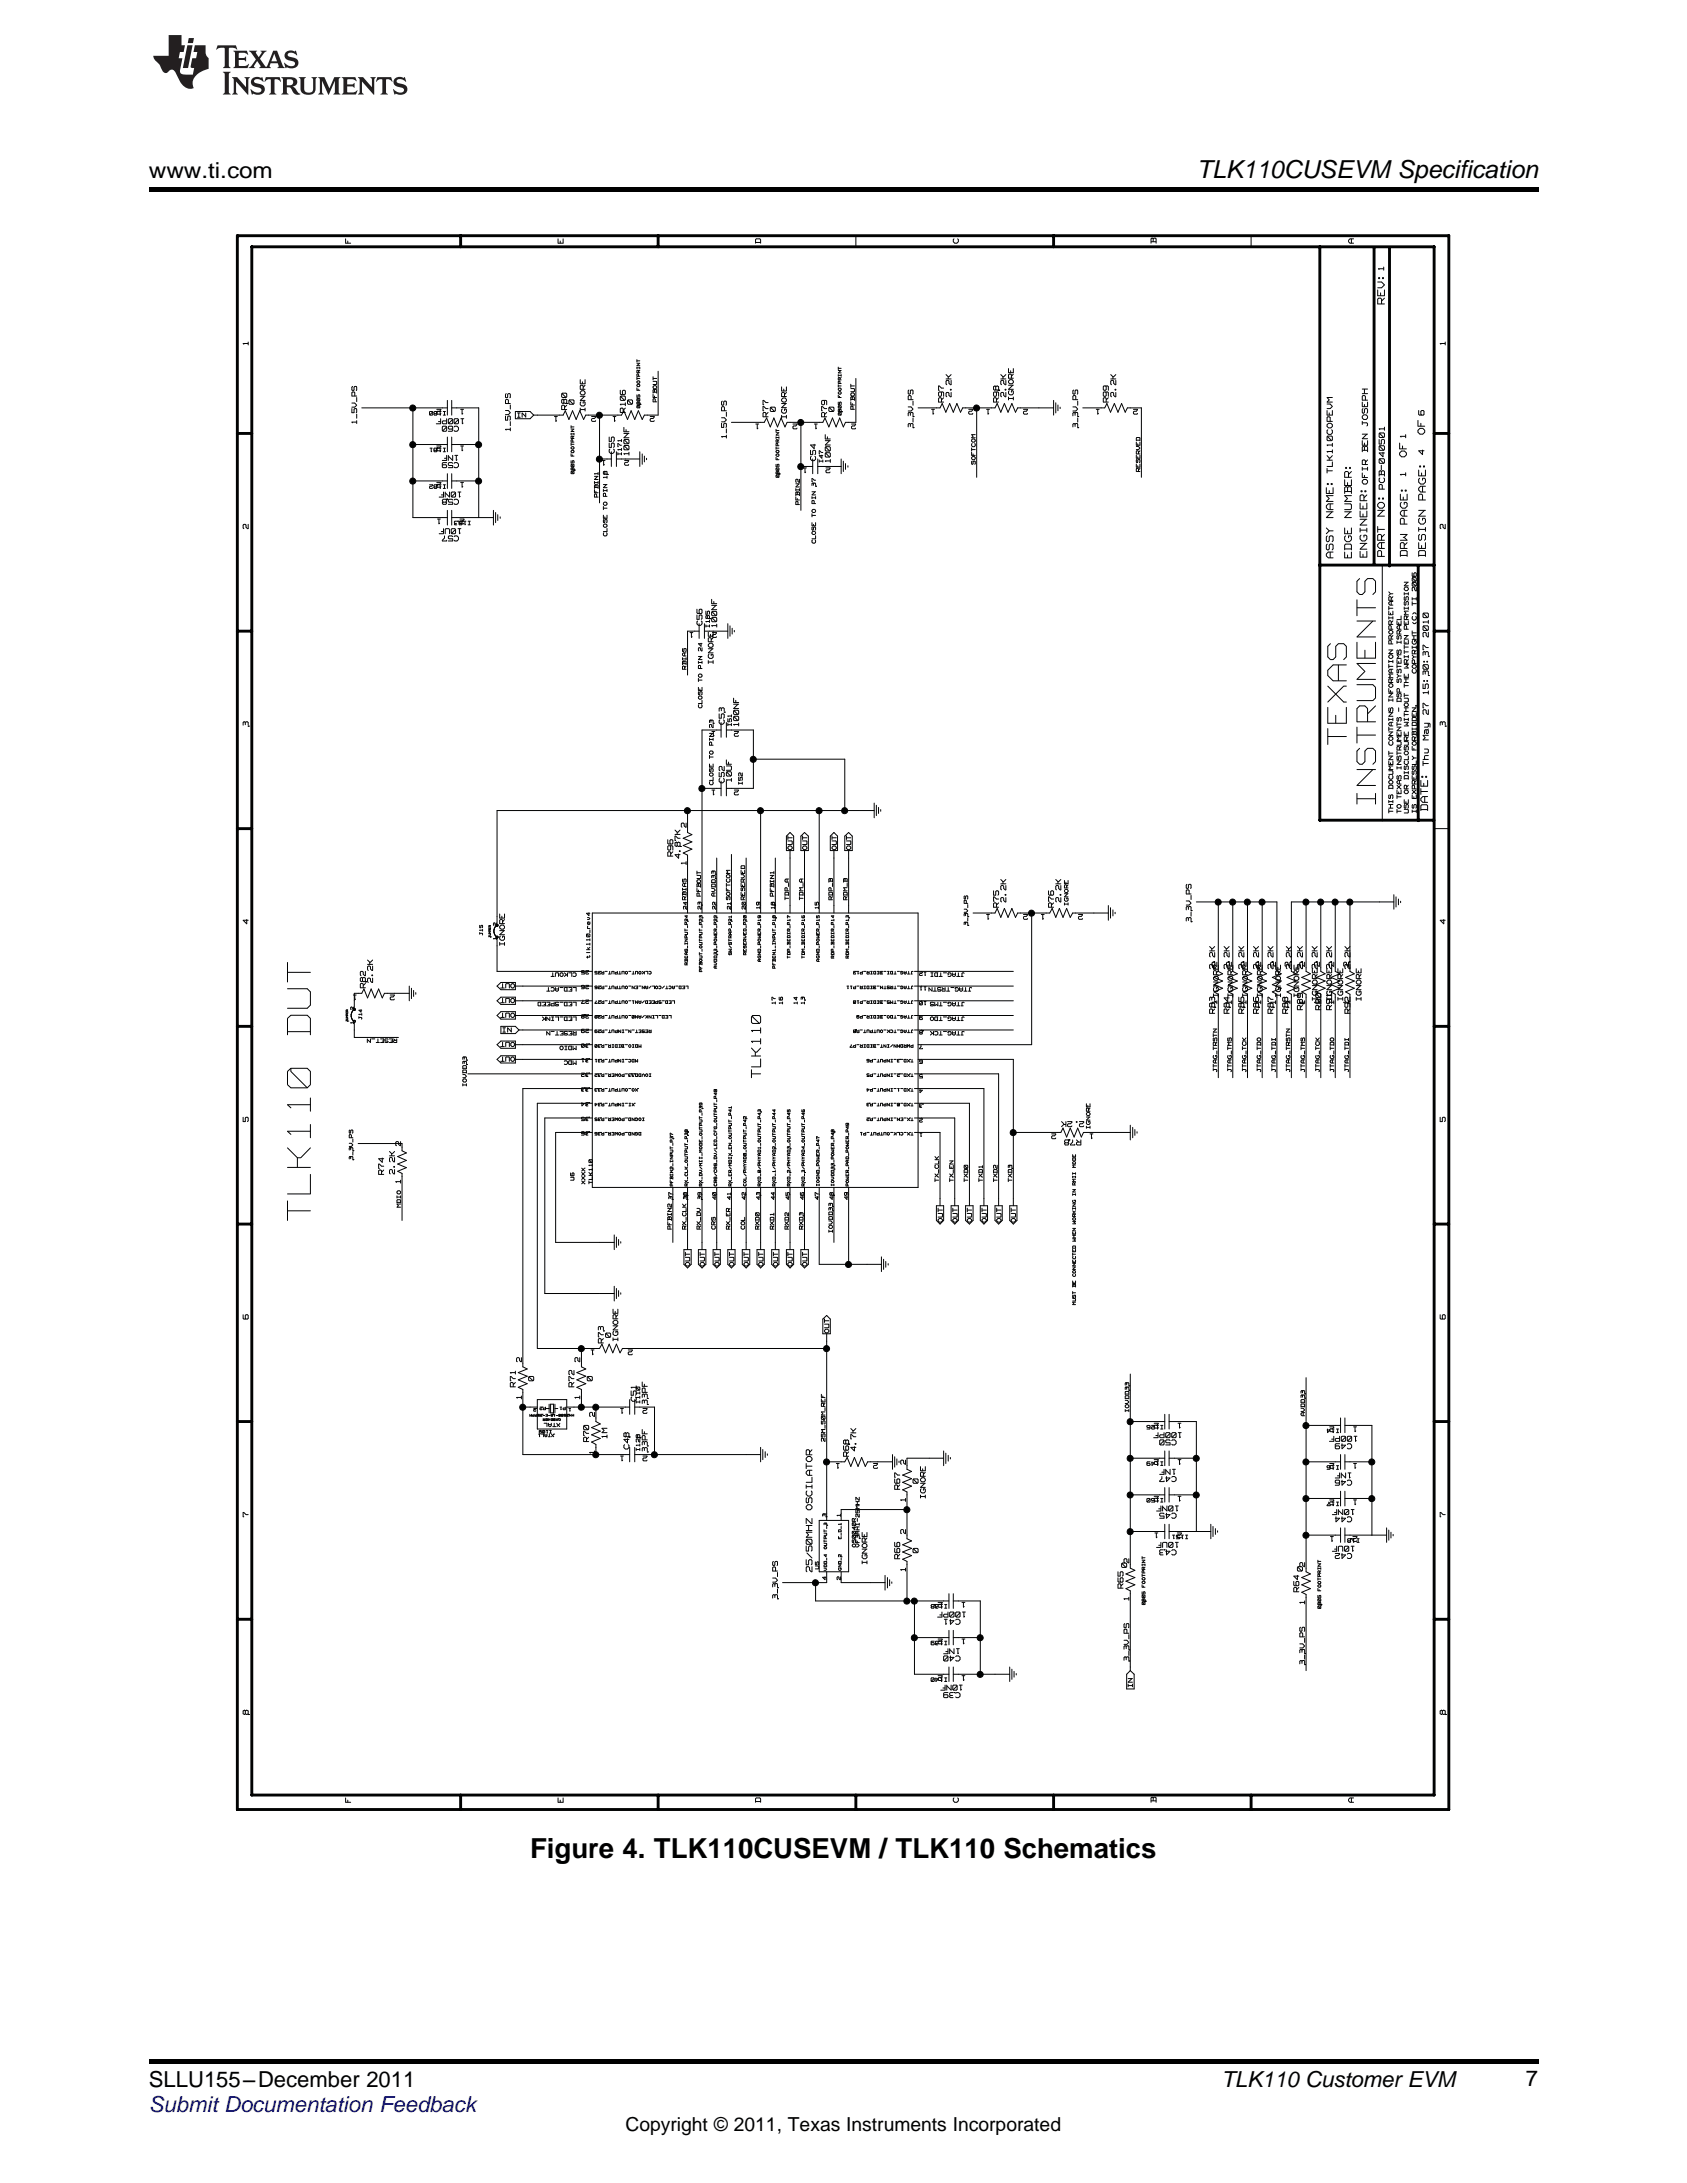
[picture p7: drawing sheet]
<svg xmlns="http://www.w3.org/2000/svg" width="216mm" height="279mm" viewBox="0 0 216 279" stroke-linecap="round" stroke-linejoin="round" font-family="sans-serif">
<defs><g id="words">
<g font-size="5.5" fill="#fff">
<text x="40.3" y="133.6" transform="rotate(-90 40.3 133.6)">UT</text>
<text x="40.3" y="156.2" transform="rotate(-90 40.3 156.2)">TLK110 D</text>
</g>
<g font-size="4.5" fill="#fff">
<text x="172.7" y="95.3" transform="rotate(-90 172.7 95.3)">TEXAS</text>
<text x="176.5" y="102.9" transform="rotate(-90 176.5 102.9)">INSTRUMENTS</text>
</g>
<text font-size="3.5" x="67.8" y="237.8">Figure 4. TLK110CUSEVM / TLK110 Schematics</text>
<text font-size="3.2" x="153.2" y="22.7">TLK110CUSEVM Specification</text>
<g font-size="2.8">
<text x="19" y="22.7">www.ti.com</text>
<text x="19" y="267.1">SLLU155–December 2011</text>
<text x="156.3" y="267.1">TLK110 Customer EVM</text>
<text x="195.3" y="267">7</text>
</g>
<text font-size="2.8" fill="#00f" x="19" y="270.4">Submit Documentation Feedback</text>
<text font-size="2.5" x="80" y="272.7">Copyright © 2011, Texas Instruments Incorporated</text>
<text font-size="2.2" fill="#fff" x="97.6" y="137.9" transform="rotate(-90 97.6 137.9)">TLK110</text>
<g font-size="1.7" fill="#fff">
<text x="177.3" y="38.9" transform="rotate(-90 177.3 38.9)">REV:</text>
<text x="180.1" y="58.5" transform="rotate(-90 180.1 58.5)">OF</text>
<text x="182.5" y="55.6" transform="rotate(-90 182.5 55.6)">OF</text>
<text x="173.1" y="65.7" transform="rotate(-90 173.1 65.7)">N</text>
<text x="177.3" y="66" transform="rotate(-90 177.3 66)">N</text>
<text x="182.6" y="63.9" transform="rotate(-90 182.6 63.9)">P</text>
<text x="170.8" y="71.4" transform="rotate(-90 170.8 71.4)">ASSY AME:</text>
<text x="170.8" y="66" transform="rotate(-90 170.8 66)">N</text>
<text x="173.1" y="71.4" transform="rotate(-90 173.1 71.4)">EDGE UMBER:</text>
<text x="175.1" y="71.3" transform="rotate(-90 175.1 71.3)">ENGINEER:</text>
<text x="177.3" y="71.2" transform="rotate(-90 177.3 71.2)">PART O:</text>
<text x="180.2" y="71.2" transform="rotate(-90 180.2 71.2)">DRW AGE:</text>
<text x="180.2" y="66.4" transform="rotate(-90 180.2 66.4)">P</text>
<text x="182.6" y="71.2" transform="rotate(-90 182.6 71.2)">DESIGN AGE:</text>
<text x="182.9" y="103.7" transform="rotate(-90 182.9 103.7)">DATE:</text>
</g>
<g font-size="1.4" fill="#fff">
<text x="56.4" y="52.2" transform="rotate(-180 56.4 52.2)">2</text>
<text x="59.3" y="52.2" transform="rotate(-180 59.3 52.2)">1</text>
<text x="59.4" y="53.4" transform="rotate(-180 59.4 53.4)">100PF</text>
<text x="71.3" y="53.1" transform="rotate(-180 71.3 53.1)">1</text>
<text x="76.2" y="53.1" transform="rotate(-180 76.2 53.1)">2</text>
<text x="78.8" y="53.1" transform="rotate(-180 78.8 53.1)">1</text>
<text x="83.7" y="53.1" transform="rotate(-180 83.7 53.1)">2</text>
<text x="119.6" y="52.2" transform="rotate(-180 119.6 52.2)">1</text>
<text x="124.5" y="52.2" transform="rotate(-180 124.5 52.2)">2</text>
<text x="126.6" y="52.2" transform="rotate(-180 126.6 52.2)">1</text>
<text x="131.5" y="52.2" transform="rotate(-180 131.5 52.2)">2</text>
<text x="140.7" y="52.2" transform="rotate(-180 140.7 52.2)">1</text>
<text x="145.6" y="52.2" transform="rotate(-180 145.6 52.2)">2</text>
<text x="56.4" y="56.9" transform="rotate(-180 56.4 56.9)">2</text>
<text x="58.6" y="58.1" transform="rotate(-180 58.6 58.1)">1NF</text>
<text x="58.7" y="54.4" transform="rotate(-180 58.7 54.4)">C60</text>
<text x="58.7" y="59" transform="rotate(-180 58.7 59)">C59</text>
<text x="59.3" y="56.9" transform="rotate(-180 59.3 56.9)">1</text>
<text x="77.4" y="58.7" transform="rotate(-180 77.4 58.7)">1</text>
<text x="80.5" y="58.7" transform="rotate(-180 80.5 58.7)">2</text>
<text x="97.1" y="54.1" transform="rotate(-180 97.1 54.1)">1</text>
<text x="102" y="54.1" transform="rotate(-180 102 54.1)">2</text>
<text x="103.2" y="59.7" transform="rotate(-180 103.2 59.7)">1</text>
<text x="104.6" y="54.1" transform="rotate(-180 104.6 54.1)">1</text>
<text x="106.2" y="59.7" transform="rotate(-180 106.2 59.7)">2</text>
<text x="109.5" y="54.1" transform="rotate(-180 109.5 54.1)">2</text>
<text x="56.4" y="61.5" transform="rotate(-180 56.4 61.5)">2</text>
<text x="58.7" y="63.7" transform="rotate(-180 58.7 63.7)">C58</text>
<text x="59" y="62.8" transform="rotate(-180 59 62.8)">10NF</text>
<text x="59.3" y="61.5" transform="rotate(-180 59.3 61.5)">1</text>
<text x="56.4" y="66.2" transform="rotate(-180 56.4 66.2)">1</text>
<text x="58.7" y="68.4" transform="rotate(-180 58.7 68.4)">C57</text>
<text x="59" y="67.5" transform="rotate(-180 59 67.5)">10UF</text>
<text x="59.4" y="66.2" transform="rotate(-180 59.4 66.2)">2</text>
<text x="88.7" y="80.8" transform="rotate(-180 88.7 80.8)">1</text>
<text x="91.7" y="80.8" transform="rotate(-180 91.7 80.8)">2</text>
<text x="91.5" y="93.4" transform="rotate(-180 91.5 93.4)">1</text>
<text x="94.5" y="93.4" transform="rotate(-180 94.5 93.4)">2</text>
<text x="91.5" y="100.9" transform="rotate(-180 91.5 100.9)">1</text>
<text x="94.5" y="100.9" transform="rotate(-180 94.5 100.9)">2</text>
<text x="126.6" y="116.8" transform="rotate(-180 126.6 116.8)">1</text>
<text x="131.5" y="116.8" transform="rotate(-180 131.5 116.8)">2</text>
<text x="133.6" y="116.8" transform="rotate(-180 133.6 116.8)">1</text>
<text x="138.5" y="116.8" transform="rotate(-180 138.5 116.8)">2</text>
<text x="45.6" y="127.1" transform="rotate(-180 45.6 127.1)">1</text>
<text x="50.5" y="127.1" transform="rotate(-180 50.5 127.1)">2</text>
<text x="138.7" y="143.4" transform="rotate(-180 138.7 143.4)">2.2K</text>
<text x="135.1" y="144.9" transform="rotate(-180 135.1 144.9)">2</text>
<text x="138.3" y="145.7" transform="rotate(-180 138.3 145.7)">R78</text>
<text x="139.9" y="144.9" transform="rotate(-180 139.9 144.9)">1</text>
<text x="76" y="172.6" transform="rotate(-180 76 172.6)">1</text>
<text x="80.9" y="172.6" transform="rotate(-180 80.9 172.6)">2</text>
<text x="79.8" y="180.1" transform="rotate(-180 79.8 180.1)">1</text>
<text x="82.8" y="180.1" transform="rotate(-180 82.8 180.1)">2</text>
<text x="148.2" y="181.9" transform="rotate(-180 148.2 181.9)">2</text>
<text x="150.5" y="184.1" transform="rotate(-180 150.5 184.1)">C50</text>
<text x="151.1" y="181.9" transform="rotate(-180 151.1 181.9)">1</text>
<text x="151.2" y="183.2" transform="rotate(-180 151.2 183.2)">100PF</text>
<text x="170.7" y="182.4" transform="rotate(-180 170.7 182.4)">2</text>
<text x="173" y="184.6" transform="rotate(-180 173 184.6)">C49</text>
<text x="173.6" y="182.4" transform="rotate(-180 173.6 182.4)">1</text>
<text x="173.7" y="183.6" transform="rotate(-180 173.7 183.6)">100PF</text>
<text x="79.8" y="186.1" transform="rotate(-180 79.8 186.1)">1</text>
<text x="82.8" y="186.1" transform="rotate(-180 82.8 186.1)">2</text>
<text x="107.4" y="187.1" transform="rotate(-180 107.4 187.1)">1</text>
<text x="112.3" y="187.1" transform="rotate(-180 112.3 187.1)">2</text>
<text x="148.2" y="186.6" transform="rotate(-180 148.2 186.6)">2</text>
<text x="148.2" y="191.3" transform="rotate(-180 148.2 191.3)">2</text>
<text x="150.4" y="187.9" transform="rotate(-180 150.4 187.9)">1NF</text>
<text x="150.5" y="188.8" transform="rotate(-180 150.5 188.8)">C47</text>
<text x="151.1" y="186.6" transform="rotate(-180 151.1 186.6)">1</text>
<text x="151.1" y="191.3" transform="rotate(-180 151.1 191.3)">1</text>
<text x="170.7" y="187.1" transform="rotate(-180 170.7 187.1)">2</text>
<text x="170.7" y="191.8" transform="rotate(-180 170.7 191.8)">2</text>
<text x="172.9" y="188.3" transform="rotate(-180 172.9 188.3)">1NF</text>
<text x="173" y="189.3" transform="rotate(-180 173 189.3)">C46</text>
<text x="173.6" y="187.1" transform="rotate(-180 173.6 187.1)">1</text>
<text x="173.6" y="191.8" transform="rotate(-180 173.6 191.8)">1</text>
<text x="148.2" y="196" transform="rotate(-180 148.2 196)">1</text>
<text x="150.5" y="193.5" transform="rotate(-180 150.5 193.5)">C45</text>
<text x="150.8" y="197.2" transform="rotate(-180 150.8 197.2)">10UF</text>
<text x="150.8" y="192.6" transform="rotate(-180 150.8 192.6)">10NF</text>
<text x="151.2" y="196" transform="rotate(-180 151.2 196)">2</text>
<text x="170.6" y="196.4" transform="rotate(-180 170.6 196.4)">1</text>
<text x="173" y="193.9" transform="rotate(-180 173 193.9)">C44</text>
<text x="173.3" y="197.7" transform="rotate(-180 173.3 197.7)">10UF</text>
<text x="173.3" y="193" transform="rotate(-180 173.3 193)">10NF</text>
<text x="173.7" y="196.4" transform="rotate(-180 173.7 196.4)">2</text>
<text x="104" y="201.2" transform="rotate(-90 104 201.2)">25/50MHZ OSCILATOR</text>
<text x="150.5" y="198.2" transform="rotate(-180 150.5 198.2)">C43</text>
<text x="173" y="198.6" transform="rotate(-180 173 198.6)">C42</text>
<text x="120.6" y="204.9" transform="rotate(-180 120.6 204.9)">2</text>
<text x="120.6" y="209.6" transform="rotate(-180 120.6 209.6)">2</text>
<text x="122.9" y="207.1" transform="rotate(-180 122.9 207.1)">C41</text>
<text x="123.5" y="204.9" transform="rotate(-180 123.5 204.9)">1</text>
<text x="123.5" y="209.6" transform="rotate(-180 123.5 209.6)">1</text>
<text x="123.5" y="206.1" transform="rotate(-180 123.5 206.1)">100PF</text>
<text x="120.6" y="214.3" transform="rotate(-180 120.6 214.3)">2</text>
<text x="122.8" y="210.8" transform="rotate(-180 122.8 210.8)">1NF</text>
<text x="122.9" y="211.8" transform="rotate(-180 122.9 211.8)">C40</text>
<text x="123.1" y="215.5" transform="rotate(-180 123.1 215.5)">10NF</text>
<text x="123.5" y="214.3" transform="rotate(-180 123.5 214.3)">1</text>
<text x="122.9" y="216.4" transform="rotate(-180 122.9 216.4)">C39</text>
</g>
<g font-size="1.3" fill="#fff">
<text x="177.2" y="34.6" transform="rotate(-90 177.2 34.6)">1</text>
<text x="66.2" y="53.6">IN</text>
<text x="182.4" y="53.1" transform="rotate(-90 182.4 53.1)">6</text>
<text x="175.1" y="55.3" transform="rotate(-90 175.1 55.3)">OSEPH</text>
<text x="180" y="56.1" transform="rotate(-90 180 56.1)">1</text>
<text x="182.4" y="58.2" transform="rotate(-90 182.4 58.2)">4</text>
<text x="170.6" y="60.5" transform="rotate(-90 170.6 60.5)">TLK110COPEVM</text>
<text x="175.1" y="62" transform="rotate(-90 175.1 62)">OFIR BEN J</text>
<text x="177.3" y="62.6" transform="rotate(-90 177.3 62.6)">PCB-040501</text>
<text x="180" y="60.9" transform="rotate(-90 180 60.9)">1</text>
<text x="182.9" y="94.5" transform="rotate(-90 182.9 94.5)">ay 2</text>
<text x="182.9" y="92.4" transform="rotate(-90 182.9 92.4)">7 1</text>
<text x="182.9" y="90.9" transform="rotate(-90 182.9 90.9)">5:30:37 2010</text>
<text x="182.9" y="98" transform="rotate(-90 182.9 98)">Thu M</text>
<text x="64.4" y="132.3">IN</text>
</g>
<g font-size="1.2" fill="#fff">
<text x="45" y="31.1" transform="rotate(-90 45 31.1)">F</text>
<text x="72.2" y="31.1" transform="rotate(-90 72.2 31.1)">E</text>
<text x="97.4" y="31.1" transform="rotate(-90 97.4 31.1)">D</text>
<text x="122.7" y="31.1" transform="rotate(-90 122.7 31.1)">C</text>
<text x="148" y="31.1" transform="rotate(-90 148 31.1)">B</text>
<text x="173.3" y="31.1" transform="rotate(-90 173.3 31.1)">A</text>
<text x="31.9" y="44.1" transform="rotate(-90 31.9 44.1)">1</text>
<text x="185" y="44.1" transform="rotate(-90 185 44.1)">1</text>
<text x="72.6" y="52.4" transform="rotate(-90 72.6 52.4)">R80</text>
<text x="73.5" y="51.7" transform="rotate(-90 73.5 51.7)">0</text>
<text x="75" y="52.6" transform="rotate(-90 75 52.6)">IGNORE</text>
<text x="80.1" y="52.8" transform="rotate(-90 80.1 52.8)">R106</text>
<text x="81" y="51.7" transform="rotate(-90 81 51.7)">0</text>
<text x="98.4" y="53.3" transform="rotate(-90 98.4 53.3)">R77</text>
<text x="99.3" y="52.7" transform="rotate(-90 99.3 52.7)">0</text>
<text x="100.7" y="53.5" transform="rotate(-90 100.7 53.5)">IGNORE</text>
<text x="105.9" y="53.3" transform="rotate(-90 105.9 53.3)">R79</text>
<text x="106.8" y="52.7" transform="rotate(-90 106.8 52.7)">0</text>
<text x="120.9" y="51.5" transform="rotate(-90 120.9 51.5)">R97</text>
<text x="121.8" y="50.8" transform="rotate(-90 121.8 50.8)">2.2K</text>
<text x="127.9" y="51.5" transform="rotate(-90 127.9 51.5)">R98</text>
<text x="128.8" y="50.8" transform="rotate(-90 128.8 50.8)">2.2K</text>
<text x="129.8" y="51.2" transform="rotate(-90 129.8 51.2)">IGNORE</text>
<text x="141.9" y="51.5" transform="rotate(-90 141.9 51.5)">R99</text>
<text x="142.9" y="50.8" transform="rotate(-90 142.9 50.8)">2.2K</text>
<text x="45.7" y="54.2" transform="rotate(-90 45.7 54.2)">1_5V_PS</text>
<text x="65.4" y="55.1" transform="rotate(-90 65.4 55.1)">1_5V_PS</text>
<text x="78.7" y="58" transform="rotate(-90 78.7 58)">C55</text>
<text x="80.6" y="58.3" transform="rotate(-90 80.6 58.3)">100NF</text>
<text x="93.1" y="56.1" transform="rotate(-90 93.1 56.1)">1_5V_PS</text>
<text x="104.5" y="59" transform="rotate(-90 104.5 59)">C54</text>
<text x="106.4" y="59.2" transform="rotate(-90 106.4 59.2)">100NF</text>
<text x="116.9" y="54.7" transform="rotate(-90 116.9 54.7)">3_3V_PS</text>
<text x="138" y="54.7" transform="rotate(-90 138 54.7)">3_3V_PS</text>
<text x="31.9" y="67.7" transform="rotate(-90 31.9 67.7)">2</text>
<text x="185" y="67.7" transform="rotate(-90 185 67.7)">2</text>
<text x="89.9" y="80" transform="rotate(-90 89.9 80)">C56</text>
<text x="91.8" y="80.3" transform="rotate(-90 91.8 80.3)">100NF</text>
<text x="91.4" y="84.9" transform="rotate(-90 91.4 84.9)">IGNORE</text>
<text x="31.9" y="92.9" transform="rotate(-90 31.9 92.9)">3</text>
<text x="92.8" y="92.7" transform="rotate(-90 92.8 92.7)">C53</text>
<text x="94.6" y="92.9" transform="rotate(-90 94.6 92.9)">100NF</text>
<text x="185" y="92.9" transform="rotate(-90 185 92.9)">3</text>
<text x="92.8" y="100.2" transform="rotate(-90 92.8 100.2)">C52</text>
<text x="93.7" y="100" transform="rotate(-90 93.7 100)">10UF</text>
<text x="87.9" y="105.9" transform="rotate(-90 87.9 105.9)">2</text>
<text x="86.2" y="109.6" transform="rotate(-90 86.2 109.6)">R96</text>
<text x="87.1" y="109.9" transform="rotate(-90 87.1 109.9)">4.87K</text>
<text x="87.9" y="110.7" transform="rotate(-90 87.9 110.7)">1</text>
<text x="31.9" y="118.2" transform="rotate(-90 31.9 118.2)">4</text>
<text x="127.9" y="116.1" transform="rotate(-90 127.9 116.1)">R75</text>
<text x="128.8" y="115.4" transform="rotate(-90 128.8 115.4)">2.2K</text>
<text x="134.9" y="116.1" transform="rotate(-90 134.9 116.1)">R76</text>
<text x="135.9" y="115.4" transform="rotate(-90 135.9 115.4)">2.2K</text>
<text x="152.5" y="118" transform="rotate(-90 152.5 118)">3_3V_PS</text>
<text x="185" y="118.2" transform="rotate(-90 185 118.2)">4</text>
<text x="47.8" y="125.7" transform="rotate(-90 47.8 125.7)">2.2K</text>
<text x="64.7" y="121" transform="rotate(-90 64.7 121)">IGNORE</text>
<text x="65.8" y="125.7" transform="rotate(-180 65.8 125.7)">OUT</text>
<text x="155.8" y="123.7" transform="rotate(-90 155.8 123.7)">2</text>
<text x="157.7" y="123.7" transform="rotate(-90 157.7 123.7)">2</text>
<text x="159.6" y="123.7" transform="rotate(-90 159.6 123.7)">2</text>
<text x="161.4" y="123.7" transform="rotate(-90 161.4 123.7)">2</text>
<text x="163" y="124" transform="rotate(-90 163 124)">2.2K</text>
<text x="163.3" y="123.7" transform="rotate(-90 163.3 123.7)">2</text>
<text x="165.2" y="123.7" transform="rotate(-90 165.2 123.7)">2</text>
<text x="165.4" y="124" transform="rotate(-90 165.4 124)">2.2K</text>
<text x="166.8" y="124" transform="rotate(-90 166.8 124)">2.2K</text>
<text x="167.1" y="123.7" transform="rotate(-90 167.1 123.7)">2</text>
<text x="168.9" y="123.7" transform="rotate(-90 168.9 123.7)">2</text>
<text x="170.8" y="123.7" transform="rotate(-90 170.8 123.7)">2</text>
<text x="172.7" y="123.7" transform="rotate(-90 172.7 123.7)">2</text>
<text x="172.9" y="124" transform="rotate(-90 172.9 124)">2.2K</text>
<text x="46.9" y="126.4" transform="rotate(-90 46.9 126.4)">R82</text>
<text x="65.8" y="129.5" transform="rotate(-180 65.8 129.5)">OUT</text>
<text x="65.8" y="127.6" transform="rotate(-180 65.8 127.6)">OUT</text>
<text x="155.5" y="129.7" transform="rotate(-90 155.5 129.7)">R83</text>
<text x="155.8" y="128.5" transform="rotate(-90 155.8 128.5)">1 IGNORE2.2K</text>
<text x="157.4" y="129.7" transform="rotate(-90 157.4 129.7)">R84</text>
<text x="157.7" y="128.5" transform="rotate(-90 157.7 128.5)">1 IGNORE2.2K</text>
<text x="159.3" y="129.7" transform="rotate(-90 159.3 129.7)">R85</text>
<text x="159.6" y="128.5" transform="rotate(-90 159.6 128.5)">1 IGNORE2.2K</text>
<text x="161.2" y="129.7" transform="rotate(-90 161.2 129.7)">R86</text>
<text x="161.4" y="128.5" transform="rotate(-90 161.4 128.5)">1 IGNORE2.2K</text>
<text x="163" y="129.7" transform="rotate(-90 163 129.7)">R87</text>
<text x="163.3" y="128.5" transform="rotate(-90 163.3 128.5)">1</text>
<text x="164" y="127.6" transform="rotate(-90 164 127.6)">IGNORE</text>
<text x="164.9" y="129.7" transform="rotate(-90 164.9 129.7)">R88</text>
<text x="165.2" y="128.5" transform="rotate(-90 165.2 128.5)">1</text>
<text x="166.3" y="127.6" transform="rotate(-90 166.3 127.6)">IGNORE</text>
<text x="166.8" y="129.2" transform="rotate(-90 166.8 129.2)">R89</text>
<text x="167.1" y="128.5" transform="rotate(-90 167.1 128.5)">1</text>
<text x="168.9" y="128.5" transform="rotate(-90 168.9 128.5)">1IGNORE2.2K</text>
<text x="169.1" y="129.2" transform="rotate(-90 169.1 129.2)">R90</text>
<text x="170.5" y="129.2" transform="rotate(-90 170.5 129.2)">R91</text>
<text x="170.8" y="128.5" transform="rotate(-90 170.8 128.5)">1IGNORE2.2K</text>
<text x="171.9" y="128" transform="rotate(-90 171.9 128)">IGNORE</text>
<text x="172.7" y="128.5" transform="rotate(-90 172.7 128.5)">1</text>
<text x="172.9" y="129.7" transform="rotate(-90 172.9 129.7)">R92</text>
<text x="174.3" y="128" transform="rotate(-90 174.3 128)">IGNORE</text>
<text x="65.8" y="135.1" transform="rotate(-180 65.8 135.1)">OUT</text>
<text x="65.8" y="133.2" transform="rotate(-180 65.8 133.2)">OUT</text>
<text x="31.9" y="143.6" transform="rotate(-90 31.9 143.6)">5</text>
<text x="185" y="143.6" transform="rotate(-90 185 143.6)">5</text>
<text x="51.4" y="146.6" transform="rotate(-90 51.4 146.6)">2</text>
<text x="49.2" y="150.3" transform="rotate(-90 49.2 150.3)">R74</text>
<text x="50.6" y="150.2" transform="rotate(-90 50.6 150.2)">2.2K</text>
<text x="51.4" y="151.4" transform="rotate(-90 51.4 151.4)">1</text>
<text x="31.9" y="168.8" transform="rotate(-90 31.9 168.8)">6</text>
<text x="77.3" y="171.9" transform="rotate(-90 77.3 171.9)">R73</text>
<text x="78.2" y="171.2" transform="rotate(-90 78.2 171.2)">0</text>
<text x="79.2" y="171.6" transform="rotate(-90 79.2 171.6)">IGNORE</text>
<text x="185" y="168.8" transform="rotate(-90 185 168.8)">6</text>
<text x="66" y="177.5" transform="rotate(-90 66 177.5)">R71</text>
<text x="66.8" y="179" transform="rotate(-90 66.8 179)">1</text>
<text x="66.8" y="174.3" transform="rotate(-90 66.8 174.3)">2</text>
<text x="68.4" y="176.7" transform="rotate(-90 68.4 176.7)">0</text>
<text x="73.5" y="177.5" transform="rotate(-90 73.5 177.5)">R72</text>
<text x="74.3" y="179" transform="rotate(-90 74.3 179)">1</text>
<text x="74.3" y="174.3" transform="rotate(-90 74.3 174.3)">2</text>
<text x="75.9" y="176.7" transform="rotate(-90 75.9 176.7)">0</text>
<text x="81.5" y="179.4" transform="rotate(-90 81.5 179.4)">C51</text>
<text x="75.4" y="184.5" transform="rotate(-90 75.4 184.5)">R70</text>
<text x="76.2" y="181.3" transform="rotate(-90 76.2 181.3)">2</text>
<text x="77.8" y="184" transform="rotate(-90 77.8 184)">1M</text>
<text x="80.6" y="185.5" transform="rotate(-90 80.6 185.5)">C48</text>
<text x="82.9" y="185.8" transform="rotate(-90 82.9 185.8)">33PF 3PF 3</text>
<text x="109.6" y="185.7" transform="rotate(-90 109.6 185.7)">4.7K</text>
<text x="76.2" y="186.1" transform="rotate(-90 76.2 186.1)">1</text>
<text x="108.7" y="186.4" transform="rotate(-90 108.7 186.4)">R68</text>
<text x="115.2" y="190.6" transform="rotate(-90 115.2 190.6)">R67</text>
<text x="116" y="187.4" transform="rotate(-90 116 187.4)">2</text>
<text x="117.6" y="189.8" transform="rotate(-90 117.6 189.8)">0</text>
<text x="118.5" y="191.7" transform="rotate(-90 118.5 191.7)">IGNORE</text>
<text x="31.9" y="194.1" transform="rotate(-90 31.9 194.1)">7</text>
<text x="116" y="196.3" transform="rotate(-90 116 196.3)">2</text>
<text x="116" y="192.2" transform="rotate(-90 116 192.2)">1</text>
<text x="185" y="194.1" transform="rotate(-90 185 194.1)">7</text>
<text x="111" y="200.2" transform="rotate(-90 111 200.2)">IGNORE</text>
<text x="115.2" y="199.5" transform="rotate(-90 115.2 199.5)">R66</text>
<text x="116" y="201.1" transform="rotate(-90 116 201.1)">1</text>
<text x="117.6" y="198.7" transform="rotate(-90 117.6 198.7)">0</text>
<text x="143.8" y="203.3" transform="rotate(-90 143.8 203.3)">R65</text>
<text x="144.3" y="200.6" transform="rotate(-90 144.3 200.6)">02</text>
<text x="166.3" y="203.7" transform="rotate(-90 166.3 203.7)">R64</text>
<text x="166.8" y="201.1" transform="rotate(-90 166.8 201.1)">02</text>
<text x="99.6" y="204.6" transform="rotate(-90 99.6 204.6)">3_3V_PS</text>
<text x="144.6" y="204.8" transform="rotate(-90 144.6 204.8)">1</text>
<text x="167.1" y="205.3" transform="rotate(-90 167.1 205.3)">1</text>
<text x="144.6" y="212.6" transform="rotate(-90 144.6 212.6)">3_3V_PS</text>
<text x="167.1" y="213.1" transform="rotate(-90 167.1 213.1)">3_3V_PS</text>
<text x="31.9" y="219.4" transform="rotate(-90 31.9 219.4)">8</text>
<text x="185" y="219.4" transform="rotate(-90 185 219.4)">8</text>
<text x="45" y="230.7" transform="rotate(-90 45 230.7)">F</text>
<text x="72.2" y="230.7" transform="rotate(-90 72.2 230.7)">E</text>
<text x="97.4" y="230.7" transform="rotate(-90 97.4 230.7)">D</text>
<text x="122.7" y="230.7" transform="rotate(-90 122.7 230.7)">C</text>
<text x="148" y="230.7" transform="rotate(-90 148 230.7)">B</text>
<text x="173.3" y="230.7" transform="rotate(-90 173.3 230.7)">A</text>
</g>
<g font-size="1.1" fill="#fff">
<text x="57" y="52.5" transform="rotate(-180 57 52.5)">I180</text>
<text x="57" y="57.2" transform="rotate(-180 57 57.2)">I181</text>
<text x="57" y="61.9" transform="rotate(-180 57 61.9)">I182</text>
<text x="60.2" y="66.5" transform="rotate(-180 60.2 66.5)">I183</text>
<text x="101.5" y="108.7" transform="rotate(-90 101.5 108.7)">OUT</text>
<text x="103.4" y="108.7" transform="rotate(-90 103.4 108.7)">OUT</text>
<text x="107.1" y="108.7" transform="rotate(-90 107.1 108.7)">OUT</text>
<text x="109" y="108.7" transform="rotate(-90 109 108.7)">OUT</text>
<text x="73.7" y="124.3" transform="rotate(-180 73.7 124.3)">CLKOUT</text>
<text x="123.4" y="124.3" transform="rotate(-180 123.4 124.3)">JTAG_TDI 12</text>
<text x="73.7" y="131.8" transform="rotate(-180 73.7 131.8)">RESET_N</text>
<text x="73.7" y="130" transform="rotate(-180 73.7 130)">LED_LINK</text>
<text x="73.7" y="128.1" transform="rotate(-180 73.7 128.1)">LED_SPEED</text>
<text x="73.7" y="126.2" transform="rotate(-180 73.7 126.2)">LED_ACT</text>
<text x="123.4" y="128.1" transform="rotate(-180 123.4 128.1)">JTAG_TMS10</text>
<text x="123.4" y="130" transform="rotate(-180 123.4 130)">JTAG_TDO 9</text>
<text x="123.4" y="131.8" transform="rotate(-180 123.4 131.8)">JTAG_TCK 8</text>
<text x="124.3" y="126.2" transform="rotate(-180 124.3 126.2)">JTAG_TRSTN11</text>
<text x="50.8" y="132.8" transform="rotate(-180 50.8 132.8)">RESET_N</text>
<text x="73.7" y="135.6" transform="rotate(-180 73.7 135.6)">MDC</text>
<text x="73.7" y="133.7" transform="rotate(-180 73.7 133.7)">MDIO</text>
<text x="120.7" y="156.4" transform="rotate(-90 120.7 156.4)">OUT</text>
<text x="122.6" y="156.4" transform="rotate(-90 122.6 156.4)">OUT</text>
<text x="124.4" y="156.4" transform="rotate(-90 124.4 156.4)">OUT</text>
<text x="126.3" y="156.4" transform="rotate(-90 126.3 156.4)">OUT</text>
<text x="128.2" y="156.4" transform="rotate(-90 128.2 156.4)">OUT</text>
<text x="130.1" y="156.4" transform="rotate(-90 130.1 156.4)">OUT</text>
<text x="88.4" y="162" transform="rotate(-90 88.4 162)">OUT</text>
<text x="90.2" y="162" transform="rotate(-90 90.2 162)">OUT</text>
<text x="92.1" y="162" transform="rotate(-90 92.1 162)">OUT</text>
<text x="94" y="162" transform="rotate(-90 94 162)">OUT</text>
<text x="95.9" y="162" transform="rotate(-90 95.9 162)">OUT</text>
<text x="97.7" y="162" transform="rotate(-90 97.7 162)">OUT</text>
<text x="99.6" y="162" transform="rotate(-90 99.6 162)">OUT</text>
<text x="101.5" y="162" transform="rotate(-90 101.5 162)">OUT</text>
<text x="103.4" y="162" transform="rotate(-90 103.4 162)">OUT</text>
<text x="106.2" y="170.6" transform="rotate(-90 106.2 170.6)">OUT</text>
<text x="148.8" y="182.3" transform="rotate(-180 148.8 182.3)">I126</text>
<text x="171.3" y="182.7" transform="rotate(-180 171.3 182.7)">I14</text>
<text x="148.8" y="186.9" transform="rotate(-180 148.8 186.9)">I149</text>
<text x="148.8" y="191.6" transform="rotate(-180 148.8 191.6)">I150</text>
<text x="171.3" y="187.4" transform="rotate(-180 171.3 187.4)">I16</text>
<text x="152" y="196.3" transform="rotate(-180 152 196.3)">I151</text>
<text x="171.3" y="192.1" transform="rotate(-180 171.3 192.1)">I17</text>
<text x="173.9" y="196.8" transform="rotate(-180 173.9 196.8)">I18</text>
<text x="121.2" y="205.2" transform="rotate(-180 121.2 205.2)">I138</text>
<text x="121.2" y="209.9" transform="rotate(-180 121.2 209.9)">I139</text>
<text x="121.2" y="214.6" transform="rotate(-180 121.2 214.6)">I140</text>
<text x="145" y="215.9" transform="rotate(-90 145 215.9)">IN</text>
</g>
<g font-size="1" fill="#fff">
<text x="178.4" y="83.8" transform="rotate(-90 178.4 83.8)">ROPRIETARY</text>
<text x="180.4" y="82.6" transform="rotate(-90 180.4 82.6)">ERMISSION</text>
<text x="181.4" y="80" transform="rotate(-90 181.4 80)">C) T 006</text>
<text x="181.4" y="78.4" transform="rotate(-90 181.4 78.4)">I 2</text>
<text x="179.4" y="89.4" transform="rotate(-90 179.4 89.4)">YSTEMS I</text>
<text x="179.4" y="85.1" transform="rotate(-90 179.4 85.1)">SRAEL</text>
<text x="180.4" y="89" transform="rotate(-90 180.4 89)">HE W</text>
<text x="180.4" y="86.8" transform="rotate(-90 180.4 86.8)">RITTEN P</text>
<text x="181.4" y="86.2" transform="rotate(-90 181.4 86.2)">COPYRIGHT (</text>
<text x="178.4" y="95.4" transform="rotate(-90 178.4 95.4)">ONTAINS I</text>
<text x="178.4" y="90.9" transform="rotate(-90 178.4 90.9)">NFORMATION P</text>
<text x="179.4" y="91.4" transform="rotate(-90 179.4 91.4)">SP S</text>
<text x="180.4" y="93.3" transform="rotate(-90 180.4 93.3)">ITHOUT T</text>
<text x="178.4" y="101.1" transform="rotate(-90 178.4 101.1)">OCUMENT C</text>
<text x="179.4" y="99.2" transform="rotate(-90 179.4 99.2)">NSTRUMENTS -D</text>
<text x="180.4" y="101.3" transform="rotate(-90 180.4 101.3)">R D</text>
<text x="180.4" y="99.8" transform="rotate(-90 180.4 99.8)">ISCLOSURE W</text>
<text x="181.4" y="96.7" transform="rotate(-90 181.4 96.7)">ORBIDDEN.</text>
<text x="178.4" y="104.1" transform="rotate(-90 178.4 104.1)">THIS D</text>
<text x="179.4" y="104.1" transform="rotate(-90 179.4 104.1)">TO T</text>
<text x="179.4" y="102.1" transform="rotate(-90 179.4 102.1)">EXAS I</text>
<text x="180.4" y="104.1" transform="rotate(-90 180.4 104.1)">USE O</text>
<text x="181.4" y="104" transform="rotate(-90 181.4 104)">IS E</text>
<text x="181.4" y="102.4" transform="rotate(-90 181.4 102.4)">XPRESSLY F</text>
<text x="75.3" y="124.1" transform="rotate(-180 75.3 124.1)">25</text>
<text x="75.3" y="126" transform="rotate(-180 75.3 126)">26</text>
<text x="75.3" y="129.7" transform="rotate(-180 75.3 129.7)">28</text>
<text x="75.3" y="127.8" transform="rotate(-180 75.3 127.8)">27</text>
<text x="75.3" y="131.6" transform="rotate(-180 75.3 131.6)">29</text>
<text x="75.3" y="137.2" transform="rotate(-180 75.3 137.2)">32</text>
<text x="75.3" y="135.3" transform="rotate(-180 75.3 135.3)">31</text>
<text x="75.3" y="133.5" transform="rotate(-180 75.3 133.5)">30</text>
<text x="118.1" y="133.6" transform="rotate(-180 118.1 133.6)">7</text>
<text x="118.1" y="137.4" transform="rotate(-180 118.1 137.4)">5</text>
<text x="118.1" y="135.5" transform="rotate(-180 118.1 135.5)">6</text>
<text x="75.3" y="142.8" transform="rotate(-180 75.3 142.8)">35</text>
<text x="75.3" y="141" transform="rotate(-180 75.3 141)">34</text>
<text x="75.3" y="139.1" transform="rotate(-180 75.3 139.1)">33</text>
<text x="118.1" y="143" transform="rotate(-180 118.1 143)">2</text>
<text x="118.1" y="141.1" transform="rotate(-180 118.1 141.1)">3</text>
<text x="118.1" y="139.3" transform="rotate(-180 118.1 139.3)">4</text>
<text x="75.3" y="144.7" transform="rotate(-180 75.3 144.7)">36</text>
<text x="118" y="144.9" transform="rotate(-180 118 144.9)">1</text>
<text x="71.6" y="182" transform="rotate(-180 71.6 182)">XTAL</text>
</g>
<g font-size=".9" fill="#fff">
<text x="84.1" y="51.4" transform="rotate(-90 84.1 51.4)">PFBOUT</text>
<text x="109.4" y="52.4" transform="rotate(-90 109.4 52.4)">PFBOUT</text>
<text x="79.6" y="58.2" transform="rotate(-90 79.6 58.2)">I171</text>
<text x="105.4" y="59.1" transform="rotate(-90 105.4 59.1)">I47</text>
<text x="124.9" y="59.4" transform="rotate(-90 124.9 59.4)">SOFTCOM</text>
<text x="76.6" y="63.6" transform="rotate(-90 76.6 63.6)">PFBIN1</text>
<text x="77.8" y="65.1" transform="rotate(-90 77.8 65.1)">O P</text>
<text x="77.8" y="63.8" transform="rotate(-90 77.8 63.8)">IN 1</text>
<text x="77.8" y="62.5" transform="rotate(-90 77.8 62.5)">8</text>
<text x="102.4" y="64.6" transform="rotate(-90 102.4 64.6)">PFBIN2</text>
<text x="104.5" y="66" transform="rotate(-90 104.5 66)">O P</text>
<text x="104.5" y="64.7" transform="rotate(-90 104.5 64.7)">IN 3</text>
<text x="104.5" y="63.4" transform="rotate(-90 104.5 63.4)">7</text>
<text x="146" y="60.4" transform="rotate(-90 146 60.4)">RESERVED</text>
<text x="77.8" y="68.6" transform="rotate(-90 77.8 68.6)">CLOSE T</text>
<text x="104.5" y="69.5" transform="rotate(-90 104.5 69.5)">CLOSE T</text>
<text x="90.9" y="80.3" transform="rotate(-90 90.9 80.3)">I185</text>
<text x="87.9" y="85.7" transform="rotate(-90 87.9 85.7)">RBIAS</text>
<text x="89.9" y="87.1" transform="rotate(-90 89.9 87.1)">O P</text>
<text x="89.9" y="85.8" transform="rotate(-90 89.9 85.8)">IN 2</text>
<text x="89.9" y="84.5" transform="rotate(-90 89.9 84.5)">4</text>
<text x="89.9" y="90.6" transform="rotate(-90 89.9 90.6)">CLOSE T</text>
<text x="91.4" y="95.7" transform="rotate(-90 91.4 95.7)">IN 2</text>
<text x="91.4" y="94.3" transform="rotate(-90 91.4 94.3)">3</text>
<text x="93.7" y="92.9" transform="rotate(-90 93.7 92.9)">I51</text>
<text x="91.4" y="100.4" transform="rotate(-90 91.4 100.4)">CLOSE T</text>
<text x="91.4" y="96.9" transform="rotate(-90 91.4 96.9)">O P</text>
<text x="95.1" y="100.4" transform="rotate(-90 95.1 100.4)">I52</text>
<text x="89.8" y="114.7" transform="rotate(-90 89.8 114.7)">PFBOUT</text>
<text x="91.6" y="114.7" transform="rotate(-90 91.6 114.7)">AVDD33</text>
<text x="99.1" y="114.7" transform="rotate(-90 99.1 114.7)">PFBIN1</text>
<text x="101" y="115.2" transform="rotate(-90 101 115.2)">TDP_A</text>
<text x="102.9" y="115.2" transform="rotate(-90 102.9 115.2)">TDM_A</text>
<text x="106.6" y="115.2" transform="rotate(-90 106.6 115.2)">RDP_B</text>
<text x="108.5" y="115.2" transform="rotate(-90 108.5 115.2)">RDM_B</text>
<text x="123.9" y="118.4" transform="rotate(-90 123.9 118.4)">3_3V_PS</text>
<text x="136.8" y="115.8" transform="rotate(-90 136.8 115.8)">IGNORE</text>
<text x="155.8" y="137.2" transform="rotate(-90 155.8 137.2)">JTAG_TRSTN</text>
<text x="157.7" y="137.2" transform="rotate(-90 157.7 137.2)">JTAG_TMS</text>
<text x="159.6" y="137.2" transform="rotate(-90 159.6 137.2)">JTAG_TCK</text>
<text x="161.4" y="137.2" transform="rotate(-90 161.4 137.2)">JTAG_TDO</text>
<text x="163.3" y="137.2" transform="rotate(-90 163.3 137.2)">JTAG_TDI</text>
<text x="165.2" y="137.2" transform="rotate(-90 165.2 137.2)">JTAG_TRSTN</text>
<text x="167.1" y="137.2" transform="rotate(-90 167.1 137.2)">JTAG_TMS</text>
<text x="168.9" y="137.2" transform="rotate(-90 168.9 137.2)">JTAG_TCK</text>
<text x="170.8" y="137.2" transform="rotate(-90 170.8 137.2)">JTAG_TDO</text>
<text x="172.7" y="137.2" transform="rotate(-90 172.7 137.2)">JTAG_TDI</text>
<text x="59.8" y="139" transform="rotate(-90 59.8 139)">IOVDD33</text>
<text x="45.2" y="148.4" transform="rotate(-90 45.2 148.4)">3_3V_PS</text>
<text x="139.6" y="144.4" transform="rotate(-90 139.6 144.4)">IGNORE</text>
<text x="51.4" y="154.5" transform="rotate(-90 51.4 154.5)">MDIO</text>
<text x="120.2" y="151.2" transform="rotate(-90 120.2 151.2)">TX_CLK</text>
<text x="122.1" y="151.2" transform="rotate(-90 122.1 151.2)">TX_EN</text>
<text x="123.9" y="151.2" transform="rotate(-90 123.9 151.2)">TXD0</text>
<text x="125.8" y="151.2" transform="rotate(-90 125.8 151.2)">TXD1</text>
<text x="127.7" y="151.2" transform="rotate(-90 127.7 151.2)">TXD2</text>
<text x="129.6" y="151.2" transform="rotate(-90 129.6 151.2)">TXD3</text>
<text x="86" y="157.3" transform="rotate(-90 86 157.3)">PFBIN2</text>
<text x="87.9" y="157.3" transform="rotate(-90 87.9 157.3)">RX_CLK 38</text>
<text x="89.8" y="157.3" transform="rotate(-90 89.8 157.3)">RX_DV</text>
<text x="91.6" y="157.3" transform="rotate(-90 91.6 157.3)">CRS</text>
<text x="93.5" y="157.3" transform="rotate(-90 93.5 157.3)">RX_ER</text>
<text x="95.4" y="157.3" transform="rotate(-90 95.4 157.3)">COL</text>
<text x="97.3" y="157.3" transform="rotate(-90 97.3 157.3)">RXD0</text>
<text x="99.1" y="157.3" transform="rotate(-90 99.1 157.3)">RXD1</text>
<text x="101" y="157.3" transform="rotate(-90 101 157.3)">RXD2</text>
<text x="102.9" y="157.3" transform="rotate(-90 102.9 157.3)">RXD3</text>
<text x="106.6" y="157.7" transform="rotate(-90 106.6 157.7)">IOVDD33</text>
<text x="82" y="179.6" transform="rotate(-90 82 179.6)">I110</text>
<text x="82" y="185.6" transform="rotate(-90 82 185.6)">I128</text>
<text x="105.7" y="184.5" transform="rotate(-90 105.7 184.5)">25M_50M_REF</text>
<text x="144.6" y="180.7" transform="rotate(-90 144.6 180.7)">IOVDD33</text>
<text x="167.1" y="181.2" transform="rotate(-90 167.1 181.2)">AVDD33</text>
</g>
<g font-size=".8" fill="#fff">
<text x="88" y="116.4" transform="rotate(-90 88 116.4)">24 RBIAS</text>
<text x="89.8" y="116.4" transform="rotate(-90 89.8 116.4)">23</text>
<text x="91.7" y="116.4" transform="rotate(-90 91.7 116.4)">22</text>
<text x="93.6" y="116.4" transform="rotate(-90 93.6 116.4)">21 SOFTCOM</text>
<text x="95.5" y="116.4" transform="rotate(-90 95.5 116.4)">20 RESERVED</text>
<text x="97.3" y="116.3" transform="rotate(-90 97.3 116.3)">19</text>
<text x="99.2" y="116.3" transform="rotate(-90 99.2 116.3)">18</text>
<text x="104.8" y="116.3" transform="rotate(-90 104.8 116.3)">15</text>
<text x="75.6" y="122.6" transform="rotate(-90 75.6 122.6)">tlk110_rev4</text>
<text x="83.3" y="124.2" transform="rotate(-180 83.3 124.2)">CLKOUT_OUTPUT_P25</text>
<text x="116.8" y="124.2" transform="rotate(-180 116.8 124.2)">JTAG_TDI_BIDIR_P12</text>
<text x="83.3" y="131.7" transform="rotate(-180 83.3 131.7)">RESET_N_INPUT_P29</text>
<text x="85.9" y="129.9" transform="rotate(-180 85.9 129.9)">LED_LINK/AN0_OUTPUT_P28</text>
<text x="86.3" y="128" transform="rotate(-180 86.3 128)">LED_SPEED/AN1_OUTPUT_P27</text>
<text x="88.1" y="126.1" transform="rotate(-180 88.1 126.1)">LED_ACT/COL/AN_EN_OUTPUT_P26</text>
<text x="99.3" y="128.5" transform="rotate(-90 99.3 128.5)">17</text>
<text x="100.2" y="128.5" transform="rotate(-90 100.2 128.5)">16</text>
<text x="102.1" y="128.5" transform="rotate(-90 102.1 128.5)">14</text>
<text x="103.1" y="128.5" transform="rotate(-90 103.1 128.5)">13</text>
<text x="116.8" y="131.7" transform="rotate(-180 116.8 131.7)">JTAG_TCK_OUTPUT_P8</text>
<text x="116.8" y="129.9" transform="rotate(-180 116.8 129.9)">JTAG_TDO_BIDIR_P9</text>
<text x="116.8" y="128" transform="rotate(-180 116.8 128)">JTAG_TMS_BIDIR_P10</text>
<text x="116.8" y="126.1" transform="rotate(-180 116.8 126.1)">JTAG_TRSTN_BIDIR_P11</text>
<text x="81.6" y="135.5" transform="rotate(-180 81.6 135.5)">MDC_INPUT_P31</text>
<text x="82" y="133.6" transform="rotate(-180 82 133.6)">MDIO_BIDIR_P30</text>
<text x="83.3" y="137.3" transform="rotate(-180 83.3 137.3)">IOVDD33_POWER_P32</text>
<text x="116.8" y="133.6" transform="rotate(-180 116.8 133.6)">PWRDNN/INT_BIDIR_P7</text>
<text x="116.8" y="135.5" transform="rotate(-180 116.8 135.5)">TXD_3_INPUT_P6</text>
<text x="116.8" y="137.3" transform="rotate(-180 116.8 137.3)">TXD_2_INPUT_P5</text>
<text x="81.2" y="141.1" transform="rotate(-180 81.2 141.1)">XI_INPUT_P34</text>
<text x="81.6" y="139.2" transform="rotate(-180 81.6 139.2)">XO_OUTPUT_P33</text>
<text x="82.4" y="143" transform="rotate(-180 82.4 143)">IOGND_POWER_P35</text>
<text x="116.8" y="143" transform="rotate(-180 116.8 143)">TX_EN_INPUT_P2</text>
<text x="116.8" y="141.1" transform="rotate(-180 116.8 141.1)">TXD_0_INPUT_P3</text>
<text x="116.8" y="139.2" transform="rotate(-180 116.8 139.2)">TXD_1_INPUT_P4</text>
<text x="82" y="144.8" transform="rotate(-180 82 144.8)">DGND_POWER_P36</text>
<text x="116.8" y="144.8" transform="rotate(-180 116.8 144.8)">TX_CLK_OUTPUT_P1</text>
<text x="73.5" y="151.1" transform="rotate(-90 73.5 151.1)">U6</text>
<text x="75" y="151.5" transform="rotate(-90 75 151.5)">XXXX</text>
<text x="75.9" y="151.5" transform="rotate(-90 75.9 151.5)">TLK110</text>
<text x="86.1" y="153.5" transform="rotate(-90 86.1 153.5)">37</text>
<text x="89.8" y="153.5" transform="rotate(-90 89.8 153.5)">39</text>
<text x="91.7" y="153.5" transform="rotate(-90 91.7 153.5)">40</text>
<text x="93.6" y="153.5" transform="rotate(-90 93.6 153.5)">41</text>
<text x="95.5" y="153.5" transform="rotate(-90 95.5 153.5)">42</text>
<text x="97.3" y="153.5" transform="rotate(-90 97.3 153.5)">43</text>
<text x="99.2" y="153.5" transform="rotate(-90 99.2 153.5)">44</text>
<text x="101.1" y="153.5" transform="rotate(-90 101.1 153.5)">45</text>
<text x="103" y="153.5" transform="rotate(-90 103 153.5)">46</text>
<text x="104.8" y="153.5" transform="rotate(-90 104.8 153.5)">47</text>
<text x="106.7" y="153.5" transform="rotate(-90 106.7 153.5)">48</text>
<text x="108.6" y="153.5" transform="rotate(-90 108.6 153.5)">49</text>
<text x="69.8" y="180" transform="rotate(-180 69.8 180)">P2</text>
<text x="72.3" y="180" transform="rotate(-180 72.3 180)">P1</text>
<text x="68.6" y="180.2" transform="rotate(-180 68.6 180.2)">2</text>
<text x="70.6" y="183" transform="rotate(-180 70.6 183)">I109</text>
<text x="70.9" y="183.5" transform="rotate(-180 70.9 183.5)">XTAL1</text>
<text x="73" y="180.2" transform="rotate(-180 73 180.2)">1</text>
<text x="105.8" y="194.1" transform="rotate(-90 105.8 194.1)">3</text>
<text x="107.7" y="194.1" transform="rotate(-90 107.7 194.1)">1</text>
<text x="109.6" y="198" transform="rotate(-90 109.6 198)">OS0040R</text>
<text x="110.1" y="198" transform="rotate(-90 110.1 198)">VF3AH1-25MHZ</text>
<text x="104.9" y="200.8" transform="rotate(-90 104.9 200.8)">U5</text>
<text x="105.8" y="202.2" transform="rotate(-90 105.8 202.2)">4</text>
<text x="107.7" y="202.2" transform="rotate(-90 107.7 202.2)">2</text>
</g>
<g font-size=".7" fill="#fff">
<text x="81.9" y="52.2" transform="rotate(-90 81.9 52.2)">0805</text>
<text x="81.9" y="50.2" transform="rotate(-90 81.9 50.2)">FOOTPRINT</text>
<text x="107.7" y="53.1" transform="rotate(-90 107.7 53.1)">0805</text>
<text x="107.7" y="51.1" transform="rotate(-90 107.7 51.1)">FOOTPRINT</text>
<text x="73.5" y="58.6" transform="rotate(-90 73.5 58.6)">FOOTPRINT</text>
<text x="99.8" y="59.1" transform="rotate(-90 99.8 59.1)">FOOTPRINT</text>
<text x="73.5" y="60.6" transform="rotate(-90 73.5 60.6)">0805</text>
<text x="99.8" y="61.1" transform="rotate(-90 99.8 61.1)">0805</text>
<text x="61.8" y="119.7" transform="rotate(-90 61.8 119.7)">J15</text>
<text x="63.6" y="118.4" transform="rotate(-90 63.6 118.4)">2</text>
<text x="63.6" y="120.3" transform="rotate(-90 63.6 120.3)">1</text>
<text x="88.1" y="123.5" transform="rotate(-90 88.1 123.5)">RBIAS_INPUT_P24</text>
<text x="89.9" y="124.4" transform="rotate(-90 89.9 124.4)">PFBOUT_OUTPUT_P23</text>
<text x="91.8" y="123.9" transform="rotate(-90 91.8 123.9)">AVDD33_POWER_P22</text>
<text x="93.7" y="122.2" transform="rotate(-90 93.7 122.2)">SW/STRAP_P21</text>
<text x="95.6" y="122.2" transform="rotate(-90 95.6 122.2)">RESERVED_P20</text>
<text x="97.4" y="123.1" transform="rotate(-90 97.4 123.1)">AGND_POWER_P19</text>
<text x="99.3" y="123.9" transform="rotate(-90 99.3 123.9)">PFBIN1_INPUT_P18</text>
<text x="101.2" y="122.6" transform="rotate(-90 101.2 122.6)">TDP_BIDIR_P17</text>
<text x="103" y="122.6" transform="rotate(-90 103 122.6)">TDM_BIDIR_P16</text>
<text x="104.9" y="123.1" transform="rotate(-90 104.9 123.1)">AGND_POWER_P15</text>
<text x="106.8" y="122.6" transform="rotate(-90 106.8 122.6)">RDP_BIDIR_P14</text>
<text x="108.7" y="122.6" transform="rotate(-90 108.7 122.6)">RDM_BIDIR_P13</text>
<text x="45.3" y="129.2" transform="rotate(-90 45.3 129.2)">2</text>
<text x="45.3" y="131" transform="rotate(-90 45.3 131)">1</text>
<text x="46.4" y="130.4" transform="rotate(-90 46.4 130.4)">J14</text>
<text x="86.2" y="151.8" transform="rotate(-90 86.2 151.8)">PFBIN2_INPUT_P37</text>
<text x="88.1" y="151.8" transform="rotate(-90 88.1 151.8)">RX_CLK_OUTPUT_P38</text>
<text x="89.9" y="151.8" transform="rotate(-90 89.9 151.8)">RX_DV/MII_MODE_OUTPUT_P39</text>
<text x="91.8" y="151.8" transform="rotate(-90 91.8 151.8)">CRS/CRS_DV/LED_CFG_OUTPUT_P40</text>
<text x="93.7" y="151.8" transform="rotate(-90 93.7 151.8)">RX_ER/MDIX_EN_OUTPUT_P41</text>
<text x="95.6" y="151.8" transform="rotate(-90 95.6 151.8)">COL/PHYAD0_OUTPUT_P42</text>
<text x="97.4" y="151.8" transform="rotate(-90 97.4 151.8)">RXD_0/PHYAD1_OUTPUT_P43</text>
<text x="99.3" y="151.8" transform="rotate(-90 99.3 151.8)">RXD_1/PHYAD2_OUTPUT_P44</text>
<text x="101.2" y="151.8" transform="rotate(-90 101.2 151.8)">RXD_2/PHYAD3_OUTPUT_P45</text>
<text x="103" y="151.8" transform="rotate(-90 103 151.8)">RXD_3/PHYAD4_OUTPUT_P46</text>
<text x="104.9" y="151.8" transform="rotate(-90 104.9 151.8)">IOGND_POWER_P47</text>
<text x="106.8" y="151.8" transform="rotate(-90 106.8 151.8)">IOVDD33_POWER_P48</text>
<text x="108.7" y="151.8" transform="rotate(-90 108.7 151.8)">POWER_PAD_POWER_P49</text>
<text x="137.7" y="167" transform="rotate(-90 137.7 167)">MUST</text>
<text x="137.7" y="164.5" transform="rotate(-90 137.7 164.5)">BECONNECTED WHENWORKINGINRMIIMODE</text>
<text x="107.7" y="196.8" transform="rotate(-90 107.7 196.8)">E_D_1</text>
<text x="105.9" y="201" transform="rotate(-90 105.9 201)">VDD_4</text>
<text x="105.9" y="198.2" transform="rotate(-90 105.9 198.2)">OUTPUT_3</text>
<text x="107.7" y="201" transform="rotate(-90 107.7 201)">GND_2</text>
<text x="146.6" y="203.3" transform="rotate(-90 146.6 203.3)">F</text>
<text x="169.1" y="203.8" transform="rotate(-90 169.1 203.8)">F</text>
<text x="146.6" y="205.4" transform="rotate(-90 146.6 205.4)">0805 OOTPRINT</text>
<text x="169.1" y="205.9" transform="rotate(-90 169.1 205.9)">0805 OOTPRINT</text>
</g>
<g font-size=".6" fill="#fff">
<text x="71.7" y="181.5" transform="rotate(-180 71.7 181.5)">OX0040R</text>
<text x="73.4" y="180.9" transform="rotate(-180 73.4 180.9)">HH2500-18-E-25PPM</text>
</g>
<g font-size=".4" fill="#fff">
<text x="62.8" y="120" transform="rotate(-90 62.8 120)">JUMPER</text>
<text x="44.5" y="130.7" transform="rotate(-90 44.5 130.7)">JUMPER</text>
</g>
</g></defs>
<g fill="#231f20">
<path d="M27.8 5.8l-.1 .6a1 1 0 0 1 1-.3l.1 2.3-.3 .3h1l-.2-.3v-2.3a1.27 1.27 0 0 1 1.1 .2l-.2-.5zM29.9 6.5l.2 .4v1.5l-.2 .3h1.8l.2-.5h-.1a1.12 1.12 0 0 1-1.2 .2v-.7h.5l.4 .2v-.7l-.4 .2h-.5v-.5v-.1h.1a.96 .96 0 0 1 1 .2h.1l-.2-.5zM31.9 6.5l.9 1.1-.6 .8-.4 .3h.9l-.2-.2 .4-.7 .5 .7-.2 .2h1.5l-.2-.2 .1-.4h.9l.2 .4-.2 .2h.9l-.2-.3-.7-1.9h-.5l-.7 1.8-.2 .3-.8-1.1 .5-.7 .3-.3h-.8l.2 .1v.2l-.4 .5-.4-.6 .2-.2zM35.1 6.9l.4 .9h-.8zM36.6 6.6a.63 .63 0 0 0-.2 .7 .63 .63 0 0 0 .6 .4l.6 .2 .2 .2a.57 .57 0 0 1-1 .2l-.4-.2 .1 .6 .2-.1 .1 .1a.92 .92 0 0 0 1.4-.6 .67 .67 0 0 0-.7-.7l-.6-.2-.1-.2 .1-.1a.82 .82 0 0 1 1.1 .2l-.1-.6-.2 .1-.1-.1a1.01 1.01 0 0 0-1 .1zM28.5 9.2l.3 .3v2.2l-.1 .2-.2 .2h1l-.2-.2v-.2v-2.2l.2-.3zM29.7 9.9l.2 .3v1.5l-.2 .4h.7l-.2-.4v-1.3l1.6 1.7v-1.9l.2-.3h-.7l.2 .3v.9l-1.1-1.2zM32.3 10a.62 .62 0 0 0-.2 .7 .62 .62 0 0 0 .6 .4l.6 .2 .2 .2a.57 .57 0 0 1-1 .2l-.4-.3 .1 .7 .2-.1h.1a.92 .92 0 0 0 1.4-.6 .67 .67 0 0 0-.7-.7l-.6-.1-.1-.2 .1-.1a.82 .82 0 0 1 1.1 .2l-.1-.6-.2 .1-.1-.1a1.02 1.02 0 0 0-1 .1zM34 9.9l-.1 .6a.61 .61 0 0 1 .7-.3l.1 1.5-.1 .2-.2 .2h1l-.2-.2-.1-.2 .1-1.5a.63 .63 0 0 1 .7 .3l-.1-.6zM36 9.9l.2 .3v1.5l-.2 .4h.9l-.2-.2v-.7h.4l.2 .2a.83 .83 0 0 0 1.1 .7l-.4-.4a.96 .96 0 0 0-.6-.6 .58 .58 0 0 0 .6-.6 .58 .58 0 0 0-.5-.6zM36.7 10.2l.1-.1a.45 .45 0 0 1 .6 .1 .45 .45 0 0 1 .1 .5l-.2 .2h-.6zM38.2 9.9l.3 .3v1.2a.84 .84 0 0 0 1 .7 .76 .76 0 0 0 .9-.8v-1.1l.2-.3h-.7l.2 .3-.1 1.4a.6 .6 0 0 1-.6 .3 .6 .6 0 0 1-.5-.6v-1.1l.2-.3zM40.7 9.9l.2 .3v1.5l-.2 .4h.7l-.2-.4v-1.4l.8 1.8 .9-1.8v1.4l-.2 .4h.9l-.2-.2-.1-.2v-1.5l.3-.3h-.8l-.6 1.4-.7-1.4zM43.7 9.9l.3 .3v1.5l-.1 .2-.2 .2h1.9l.2-.5-.1-.1a1.12 1.12 0 0 1-1.2 .3l-.1-.7h.6l.4 .1v-.6l-.4 .2h-.6v-.5l.1-.1 .1-.1a.96 .96 0 0 1 1 .3l-.1-.5zM45.8 9.9l.2 .3v1.5l-.2 .4h.8l-.3-.4v-1.3l1.6 1.7v-1.9l.2-.3h-.7l.2 .3v.9l-1.1-1.2zM48.3 9.9l-.1 .6a.61 .61 0 0 1 .7-.3v1.5v.2l-.2 .2h.9l-.2-.2v-.2v-1.5a.63 .63 0 0 1 .8 .3l-.1-.6zM50.6 10a.62 .62 0 0 0-.2 .7 .62 .62 0 0 0 .6 .4l.6 .2 .1 .2a.57 .57 0 0 1-1 .2l-.4-.3 .2 .7 .2-.1h.1a.92 .92 0 0 0 1.3-.6 .67 .67 0 0 0-.6-.7l-.6-.1-.1-.2v-.1a.82 .82 0 0 1 1.1 .2l-.1-.6-.1 .1-.2-.1a1.01 1.01 0 0 0-.9 .1z"/>
<path d="M21.6 4.5v2.6h-2a1.6 1.6 0 0 0 .7 1.1l.2 .2a1.16 1.16 0 0 0 .7 1l.2-.1a.56 .56 0 0 1 .5-.4 .56 .56 0 0 1 .5 .3l.2 .4a2.31 2.31 0 0 0 1.7 1.8l.5-.1-.1-.2a1.56 1.56 0 0 1 1.1-1.9l.9-.4v-1.4a.88 .88 0 0 1-.4-.8v-.8h-1.4l-.1 .9h.5l-.2 .8h-.5l-.2 .9v.2l.4 .1-.1 .9-1.4-.1a.78 .78 0 0 1-.2-.9l.2-1.1h-.4l.1-.8h.5l.2-.9h-.5v-1.3zM24 5.8l-.6 2.9h.7l.5-2.9zM24.2 4.9l-.2 .6h.7l.1-.6z"/>
</g>
<g fill="none" stroke="#010202" stroke-width=".37">
<path d="M30.4 30.2h155v201.4h-155zM32.2 31.6h151.3v198.1h-151.3zM59 30.2v1.4M84.2 30.2v1.4M134.8 30.2v1.4M168.9 31.6v73.4h14.6M175.9 31.7v40.5M177.8 31.7v40.7M30.4 55.5h1.8M183.5 55.5h1.9M168.8 72.3h14.7M181.5 72.4v32.6"/>
<path d="M30.4 80.8h1.8M183.5 80.8h1.9M30.4 106.1h1.8M30.4 131.4h1.8M183.5 131.4h1.9M30.4 156.7h1.8M183.5 156.7h1.9M30.4 181.9h1.8M183.5 181.9h1.9M30.4 207.2h1.8M183.5 207.2h1.9M59 229.7v1.9"/>
<path d="M84.2 229.7v1.9M109.5 229.7v1.9M134.8 229.7v1.9M160.1 229.7v1.9"/>
</g>
<g fill="none" stroke="#010202" stroke-width=".13">
<path d="M44.2 30.6v.5M44.3 31.1h.6M44.5 30.8v.3M71.4 30.6v.5M71.5 31.1h.6M71.7 30.8v.3M72.1 30.6v.5M96.7 30.7v.4M96.7 31h.6M96.8 30.6l-.1 .1M96.8 30.6h.4M97.3 30.6v.1"/>
<path d="M97.3 30.7v.4M109.5 30.2v1.4M122 30.7v.2M122 30.9l.2 .2M122.1 30.6l-.1 .1M122.2 31.1h.2M122.6 30.6v.1M122.6 30.7v.2M122.6 30.9l-.1 .2M147.3 30.6v.5M147.3 30.9h.6M147.4 30.5l-.1 .1"/>
<path d="M147.4 30.5h.1M147.5 30.5h.1M147.6 30.6v.3M147.7 30.5l-.1 .1M147.7 30.5h.1M147.9 30.5l.1 .1M148 30.6v.5M160.1 30.2v1.4M172.6 30.8v.1M172.6 30.9l.2 .2M172.8 30.6l-.2 .2M172.8 31.1h.4"/>
<path d="M172.8 30.6h.4M173 30.6v.5M176.3 37.1v.8M176.3 38.3v.6M176.3 36.1h.5M176.3 36.8h.5M176.3 37.9h.9M176.3 38.9h.9M176.4 34.4l.1 .1M176.4 35.6v.1M176.4 35.5h.2M176.4 38.2l-.1 .1"/>
<path d="M176.4 34.4h.7M176.5 35.7h.1M176.5 38.2h.2M176.6 35.6h.1M176.7 38.2l.1 .1M176.7 37.5v.3M176.8 38.3v.6M176.8 36.1l.4 .4M176.9 35.6v.1M176.9 35.5h.2M177 35.7h.1M177.1 35.6h.1"/>
<path d="M177.1 34.2v.4M177.1 36.5l-.3 .3M177.2 38.2l-.4 .3M177.2 37.1v.7M31.7 44h-.6l.1 .1M31.8 43.8v.3M45 49.6v.3M45 50.3v.4h.7M45 52.3v.5M45 49.9l.1 .1M45 52.8h.3M45 52.1h.4"/>
<path d="M45 51.6h.4M45.1 49.5h-.1M45.1 50h.1M45.1 50.2l-.1 .1M45.2 50.2h.1M45.3 50.2l.1 .1M45.3 49.9l-.1 .1M45.3 49.6v.3M45.3 52.4v.4M45.4 49.5h-.1M45.4 52.3l-.1 .1M45.4 50.3v.4"/>
<path d="M45.4 51.6l.3 .3M45.4 52.3h.2M45.4 49.5h.2M45.6 49.5h.1M45.6 52.3l.1 .1M45.6 54h-.6l.1 .1M45.6 51.9l-.2 .2M45.7 49.9l-.1 .1M45.7 52.8h-.1M45.7 49.6v.3M45.7 50.9v.5M45.7 52.4v.3"/>
<path d="M45.7 53v.5M45.7 53.8v.4M46.3 52.2h11M52.8 56.9h4.5M52.8 52.2v14h4.5M55 53.1h.1M55 52.8v.2M55 52.7h.1M55 57.4h.3M55.1 52.7h.2M55.1 53.1h.2M55.2 57.4v.4"/>
<path d="M55.2 57.8h.1M55.3 52.7h.1M55.3 52.8l-.2 .2M55.4 53.1h-.1M55.4 52.8v.2M55.6 57.4v.4M55.6 52.7v.4M55.6 57.6h.2M55.6 52.7h.2M55.6 53.1h.2M55.6 52.9h.2M55.6 57.8h.2"/>
<path d="M55.6 57.4h.2M55.8 54.2h.6M55.9 52.7v.4M55.9 57.4v.4M55.9 52.8v.1M55.9 57.4v.2M55.9 57.6l.1 .1M55.9 52.9l.1 .1M55.9 57.1h.5M55.9 52.4h.5M55.9 52.7h.1M55.9 57.4h.1"/>
<path d="M56 57.3l-.1 .1M56 52.6l-.1 .1M56 57.3h.2M56 52.6h.2M56 57.7h.3M56 53h.3M56.1 54h.3M56.2 52.7h.3M56.2 57.4h.3M56.3 52.7v.4M56.3 57.4v.4M56.4 53.1h-.1"/>
<path d="M56.4 57.8h-.1M56.4 53.6v.6M56.4 52.4h.1M56.4 57.1h.1M56.4 57.6v.1M56.4 57.1l-.1 .2M56.4 52.9v.1M56.4 52.5l-.1 .1M56.6 54v.1M56.6 54.7v.4M56.6 59.3v.4M56.6 59.8l.1 .1"/>
<path d="M56.6 55.1l.1 .1M56.6 54.1l.1 .1M56.6 58.9h.6M56.6 55.1h.1M56.7 59.5h-.1M56.7 59.2l-.1 .1M56.7 54.5l-.1 .1M56.7 53.9l-.1 .1M56.7 59.9h.3M56.7 59.2h.5M56.7 55.2h.3M56.7 54.5h.3"/>
<path d="M56.7 52.7h.3M56.7 53.1h.3M56.7 57.8h.3M56.7 57.4h.3M56.7 59.5h.3M56.7 54.2h.5M56.7 53.9h.4M56.9 52.7v.4M56.9 57.4v.4M56.9 58.7h.2M57.1 59.5l.1 .1M57.1 54.5l.1 .1"/>
<path d="M57.1 54.7l-.4 .4M57.2 53.6v.6M57.2 54.7v.4M57.2 58.3v.6M57.2 59.6v.1M57.2 59.8l-.1 .1M57.2 55.1l-.1 .1M57.3 51.2v1.9M57.3 55.9v1.9M57.4 53.7v.4M57.4 54.7v.1M57.4 58.3v.6"/>
<path d="M57.4 59.3v.2M57.4 59.5l.1 .1M57.4 59.9h.5M57.4 54.8l.1 .1M57.4 55.2h.4M57.4 54.1l.1 .1M57.4 54.1h.1M57.4 58.4l.5 .5M57.5 59.2l-.1 .1M57.5 54.5l-.1 .1M57.5 53.6l-.1 .1M57.5 59.2h.3"/>
<path d="M57.5 54.5h.3M57.5 53.6h.3M57.5 59.6h.4M57.5 54.9h.3M57.5 54.2h.3M57.8 52.2h3.5v14M57.8 51.2v1.9M57.8 55.9v1.9M57.8 56.9h3.5M57.8 59.2l.1 .1M57.8 54.5l.1 .1M57.8 53.6l.1 .1"/>
<path d="M57.9 54.9h-.1M57.9 53.7l-.4 .4M57.9 55.1l-.1 .1M57.9 54.1l-.1 .1M57.9 53.7v.4M57.9 54.7v.4M57.9 58.3v.6M57.9 59.6v.3M58.1 59.8l.1 .1M58.1 55.1l.1 .1M58.1 54.1l.1 .1M58.1 53.7v.4"/>
<path d="M58.1 54.1h.1M58.2 59.2l-.1 .1M58.2 54.5l-.1 .1M58.2 53.6l-.1 .1M58.2 58.3h.4M58.2 59.9h.3M58.2 59.2h.3M58.2 55.2h.3M58.2 54.5h.3M58.2 53.6h.4M58.2 54.2h.4M58.4 58.3v.6"/>
<path d="M58.5 54.5l.2 .2M58.5 58.8l-.1 .1M58.5 59.2l.2 .2M58.6 53.6l.1 .1M58.6 53.7l-.4 .4M58.7 53.7v.4M58.7 54.8v.2M58.7 59.4v.2M58.7 54.1l-.1 .1M58.7 59.7l-.2 .2M58.7 55l-.2 .2M59 57.1h.3"/>
<path d="M59 52.4h.3M59 53.6h.4M59.1 52.4v.6M59.1 57.1v.6M59.2 53.6v.6M59.2 57.6l-.1 .1M59.2 52.9l-.1 .1M59.3 54.1l-.1 .1M64.7 52.5h.3M64.7 53.1h.3M64.7 50.8l.1 .1M64.7 55h.1"/>
<path d="M64.7 50.5v.3M64.7 51.2v.4M64.7 53.3v.4M64.7 53.8h.3M64.7 55h.6M64.7 51.6h.6M64.8 51.1l-.1 .1M64.8 50.9h.1M64.8 50.4l-.1 .1M64.8 51.1h.1M65 50.8l-.1 .1M65 51.1l.1 .1"/>
<path d="M65 50.5v.3M65 53.4v.3M65.1 51.2v.4M65.1 52.5l.2 .3M65.2 50.4l-.2 .1M65.2 53.3h-.2M65.2 50.4l.1 .1M65.2 53.3h.1M65.3 52.9l-.2 .2M65.3 50.8l-.1 .1M65.3 53.7l-.1 .1M65.3 50.5v.3"/>
<path d="M65.3 51.8v.6M65.3 53.4v.3M65.3 54v.5M65.3 54.8v.3M66 52.7h1.8l.5 .4-.5 .5h-1.8zM66.2 52.9h.4M66.2 53.4h.4M66.4 52.9v.5M66.8 52.9l.5 .4M66.8 52.9v.5M67.3 52.9v.5M71 53.3h.3"/>
<path d="M71.1 53.3v.6M71.2 53.8l-.1 .1M71.9 50.8l.1 .1M71.9 51.2l.2-.1 .1 .1 .1-.1 .2 .1M71.9 51.6h.2h.1h.1h.2M71.9 50.4v.4M71.9 51.2v.3M71.9 52v.4M71.9 52.4h.6M72 51.9l-.1 .1M72 50.4h.1M72 50.3l-.1 .1"/>
<path d="M72 51.9h.1M72 50.9h.4M72 50.4l.4 .4M72 50.3h.4M72.2 51.9l.1 .1M72.2 51.2v.3M72.3 52v.4M72.4 50.3l.1 .1M72.5 51.6h.1M72.5 50.8l-.1 .1M72.5 50.4v.4M72.5 51.2v.3"/>
<path d="M72.5 51.9l-.2 .2M72.8 51.6l.1 .1h.4M72.8 51.3v.3M72.9 51.2v.1M72.9 51.3l.4 .4M73.1 54.5v.3M73.1 55.4v.3M73.1 55.9v.2M73.1 56.4v.2M73.1 56.7v.3M73.1 57.3v.1M73.1 57.8h.1"/>
<path d="M73.1 58.1v.3M73.1 59v.2M73.1 59.5v.2M73.1 59.9v.2M73.1 57.4l.1 .1M73.1 57.9h.1M73.1 59.3h.1M73.1 59.7h.1M73.1 59.9h.4M73.1 54.9h.4M73.1 56.6h.4M73.1 54.6h.4"/>
<path d="M73.1 55.2h.4M73.1 55.5h.3M73.1 56.1h.4M73.1 56.9h.4M73.1 58.4h.4M73.1 55.8v.1M73.1 56.3h.1M73.1 59.5h.1M73.1 59.4v.1M73.2 59.4h.2M73.2 55.8h.1M73.2 56.3h.1"/>
<path d="M73.2 59.7h.2M73.2 59.5l.2 .2M73.2 57.2l-.1 .1M73.2 57.6l-.1 .1M73.2 57.6h.1M73.2 57.2h.1M73.2 55.8l.1 .1M73.2 57.5h.1M73.2 57.9h.1M73.2 58.2v.1M73.2 59.1v.1M73.2 59.9v.2"/>
<path d="M73.3 55.9v.2M73.3 56.4v.2M73.3 59h-.1M73.3 59h.1M73.3 51.2h-.4l-.1 .1M73.4 51.2l.1 .1M73.4 57.2l.1 .1M73.4 57.6l.1 .1M73.4 55l-.3 .2M73.4 59h.1M73.4 59.4l.1 .1M73.5 51.3v.3"/>
<path d="M73.5 55.4v.3M73.5 57.3v.1M73.5 57.8h.1M73.5 59.1v.1M73.5 59.5v.2M73.5 59.9v.2M73.5 51.6l-.1 .1M73.5 55.8l-.2 .1M73.5 57.4l-.1 .1M73.5 57.9h-.1M73.5 59.2l-.1 .1M73.5 59.7h-.1"/>
<path d="M74.3 50.7h.6M74.3 50.4l.1 .1M74.3 48.6v.5M74.3 49.4v.4M74.3 50.2v.2M74.3 51.6v.2M74.3 52.2v.4M74.3 51.8l.1 .2M74.3 51.2h.6M74.3 49.8h.6M74.3 49.1h.6M74.3 52.4h.5"/>
<path d="M74.4 51.4l-.1 .1M74.4 49.3l-.1 .1M74.4 49.3h.1M74.4 50l-.1 .2M74.5 50h.2M74.5 50.5h.2M74.5 52h.2M74.5 48.9v.2M74.5 49.3l.1 .1M74.6 49.4v.4M74.7 50l.2 .2M74.8 51.4h-.2v.2"/>
<path d="M74.8 50.8l-.5 .4M74.8 51.4l.1 .1M74.9 51.8l-.2 .2M74.9 48.6v.5M74.9 50.2v.2M74.9 51.6v.2M74.9 52.2v.4M74.9 50.4l-.2 .1M74.9 49.3l-.2 .2M75.7 53.8l.1 .1M75.7 53.7v.1M75.7 53.3h.5"/>
<path d="M75.8 53.6l-.1 .1M75.8 53.6h.2M75.8 53.9h.3M76.2 53.8v.1M76.2 53.4l-.1 .2M76.2 53.3h.1M76.7 58.7h1.5M76.7 53.1v11.3M77.1 58.9h.3M77.3 59v.5M77.3 59.5h.1M78 55.9v.6"/>
<path d="M78 56.7v.5M78 57.6v.2M78 57.9l.2 .1h.2M78 56.5h.2M78 57.3h.2M78.1 57.5l-.1 .1M78.2 56.1v.4M78.2 56.8v.4M78.2 57.8v1.9M78.3 55.9l-.1 .1M78.3 56.7l-.1 .1M78.4 55.9h.1"/>
<path d="M78.4 56.7h.1M78.5 53.3h.3M78.5 55.9l.1 .1M78.5 56.7l.1 .1M78.5 57.5l.1 .1M78.6 56.4l-.1 .1M78.6 57.2l-.1 .1M78.6 56.1v.3M78.6 56.8v.3M78.6 57.6v.2M78.6 57.9l-.2 .1M78.6 53.3v.6"/>
<path d="M78.7 53.8l-.1 .1M78.9 57.8v1.9M78.9 58.7h3M79.1 57.5v.1M79.1 56.4v.1M79.1 56.8h.1M79.1 57.2h.1M79.1 56.8v.3M79.1 57.9v.3M79.1 57.5h.4M79.1 58.1h.4M79.1 56.4h.4"/>
<path d="M79.2 56.8l.2 .2M79.4 50.4l.1 .1M79.4 51.2h.1M79.4 51.7l.1 .1M79.4 57h.1M79.4 50v.4M79.4 50.8v.3M79.4 52.4v.4M79.4 52.8h.6M79.4 51.7h.6M79.5 50.7v.1M79.5 50.7l-.1 .1"/>
<path d="M79.5 52.2l-.1 .1M79.5 51.2h.4M79.5 52.2h.1M79.5 50.7h.4M79.5 50.5h.4M79.5 50.8l.4 .4M79.5 56.2v.3M79.5 57.4v.3M79.5 57.9v.3M79.7 50.4v.1M79.7 52.2l.1 .1M79.7 50.1v.3"/>
<path d="M79.8 50h-.1M79.8 52.4v.4M79.8 50h.1M79.8 54.7v.6M79.8 56.4v.3l.1 .1M79.8 57.1v.3M79.8 57.5l.1 .1M79.8 58.1l.1 .1M79.8 55.5h.7M79.9 55.3h.6M79.9 56h.6M79.9 58.1h.6"/>
<path d="M79.9 59.5h.1M79.9 56.3h.1M79.9 57v.1M79.9 50.7l.1 .1M79.9 50h.1M79.9 56.2l-.1 .1M79.9 57l-.1 .1M79.9 58.9h.5M80 56.2h.4M80 57.1l.4 .5h-.4M80 56.4l.4 .4M80 56.8h.4"/>
<path d="M80 57h.4M80 50.1v.3M80 50.8v.3M80 51.6v.3M80 59.2l-.1 .2M80 50.4l-.1 .1M80 51.2h-.1M80 52.2l-.2 .3M80.1 59.2h.2M80.1 59.5h.3M80.1 55v.2M80.3 51.3v.3"/>
<path d="M80.3 51.6l.1 .1M80.4 55.5l-.6 .5M80.4 51.2v.1M80.4 57l.1 .1M80.4 51.2l-.1 .1M80.4 56.2l.1 .1M80.4 51.7h.4M80.4 51.2h.4M80.4 51.3l.4 .4M80.5 58.9v.1M80.5 59.5h-.1M80.5 59l-.2 .2"/>
<path d="M80.5 56.4v.3l-.1 .1M80.5 57.1v.3M80.5 57.9v.4M80.5 57.5l-.1 .1M80.9 51.2l.1 .1M81 51.6l-.1 .1M81 51.3v.3M81.5 51.7h.4M81.5 46v.3M81.5 47v.2M81.5 47.5v.2M81.5 47.9v.3"/>
<path d="M81.5 48.3v.3M81.5 48.9h.1M81.5 49.3v.1M81.5 49.6v.4M81.5 50.5v.3M81.5 51.1v.1M81.5 51.5v.2M81.5 52v.1M81.5 49l.3 .1M81.5 49.4l.3 .1M81.5 50.8h.2M81.5 51.3h.1"/>
<path d="M81.5 51.5h.4M81.5 52.2h.1M81.5 46.5h.4M81.5 50h.4M81.5 48.4h.4M81.5 47.7h.4M81.5 46.2h.4M81.5 46.8h.4M81.5 47.1h.4M81.5 48.2h.4M81.6 51l-.1 .1M81.6 47.4l-.1 .1"/>
<path d="M81.6 47.9h-.1M81.6 51v.1M81.6 51.9v.1M81.6 51.9l-.1 .1M81.6 47.9h.1M81.6 47.4l.1 .1M81.6 51h.2M81.6 51.3h.2M81.6 51.9h.2M81.6 52.2h.2M81.6 51.1l.2 .2M81.6 52l.2 .2"/>
<path d="M81.7 49.8v.1M81.7 50.6v.2M81.7 51.5v.2M81.7 50.5v.1M81.7 47.5v.2M81.7 47.9v.2M81.8 50.5h.1M81.8 48.7l-.3 .1M81.8 49.2l-.3 .1M81.8 48.7l.1 .1M81.8 49.2l.1 .1M81.8 46.5l-.3 .3"/>
<path d="M81.9 50.5v.1M81.9 51v.1M81.9 51.9v.1M81.9 51.7h.1M81.9 47v.2M81.9 48.9h.1M81.9 49.3v.1M81.9 50.6v.2M81.9 51.1v.1M81.9 51.5v.2M81.9 52v.1M81.9 57.8v1.9"/>
<path d="M81.9 47.4l-.1 .1M81.9 49l-.1 .1M81.9 50.8h.1M81.9 51.3h.1M81.9 52.2h.1M81.9 49.4l-.1 .1M82.2 58.1v1.3M82.5 58.4v.7M82.7 58.7v.1M83.2 53.8l.1 .1M83.2 53.7v.1M83.2 53.3h.5"/>
<path d="M83.3 53.6l-.1 .1M83.3 53.6h.2M83.3 53.9h.3M83.6 49.6l.1 .2M83.6 48.2v.4M83.6 49.5v.1M83.6 50v.3M83.6 50.5v.4M83.6 51.1v.3M83.6 48.8h.3M83.6 49.2h.3M83.6 51.4h.4"/>
<path d="M83.6 50.9h.4M83.6 48.4h.4M83.6 50.2h.4M83.6 49.9h.1M83.6 51v.1M83.7 49.9h.1M83.7 51h.1M83.7 49.4l-.1 .1M83.7 53.8v.1M83.7 53.4l-.1 .2M83.7 53.3h.1M83.7 49.4h.2"/>
<path d="M83.7 49.8h.2M83.8 50v.2M83.8 50.7v.1M83.8 51l.1 .1M83.9 49.9h-.1M83.9 51.1v.3M83.9 49.9h.1M83.9 49.4l.1 .1M84 48.8v.1M84 49.9h.1M84 48.9v.2M84 49.5v.1"/>
<path d="M84 50v.3M84 49.1v.1M84 49.6l-.1 .2M84.2 47.5v5.6h-1.7l-.3 .6-.5-1.1-.5 1.1-.4-1.1-.5 1.1-.5-1.1-.3 .5h-4.5l-.3 .6-.5-1.1-.5 1.1-.4-1.1-.5 1.1-.5-1.1-.2 .5h-3.8M92.3 51.8h.1M92.3 55.9l.1 .1M92.3 52.2v.4M92.3 54.2v.5M92.3 53.5h.4M92.3 54h.4M92.3 54.7h.3M92.4 52.6h.6"/>
<path d="M92.4 55.9h.5M92.4 51.9h.1M92.4 51.3l-.1 .1v.4M92.4 52l-.1 .1M92.5 52h.1M92.6 52l.1 .1M92.6 51.8l-.1 .1M92.6 54.3v.4M92.7 51.3l-.1 .1v.4M92.7 54.2l-.1 .1M92.7 52.2v.3M92.7 53.5l.3 .2"/>
<path d="M92.7 54.2h.2M92.7 51.3h.2M92.9 51.3l.1 .5M92.9 54.2l.1 .1M92.9 53.8l-.2 .2M93 52.8v.5M93 54.3v.3M93 54.9v.5M93 55.7v.4M93 51.8l-.1 .1M93 54.6l-.1 .1M96.7 54.3h.4"/>
<path d="M96.9 54.3v.6M97 54.8l-.1 .1M97.7 51.3v.5M97.7 52v.5M97.7 52.9v.4M97.7 51.8h.1M97.7 52h.1M97.7 52.6h.1M97.7 51.2h.1M97.7 53.3h.6M97.7 52.8v.1M97.8 52.8h.1"/>
<path d="M97.8 51.3l.2 .2M97.8 52l.2 .3M97.9 52.8l.1 .1M98 52.9v.4M98.1 52.3h.2M98.1 51.5h.2M98.3 52.8l-.2 .2M98.6 52.6l.1 .1M98.6 52.2v.3M98.7 52.1v.1M98.7 52.1l-.1 .1M98.7 52.7h.4"/>
<path d="M98.7 52.2l.4 .4M98.7 52.1h.4M99.1 52.1l.1 .1M99.2 52.2v.3M99.2 52.6l-.1 .1M99.3 59.7h.2M99.3 55v.3M99.3 55.9v.2M99.3 56.4v.2M99.3 56.8v.2M99.3 57.2v.3M99.3 57.8h.1"/>
<path d="M99.3 58.2v.1M99.3 58.5v.3M99.3 59.4v.3M99.3 60l.1 .2M99.3 57.9h.1M99.3 58.3l.1 .1M99.3 55.4h.4M99.3 55.1h.4M99.3 57.4h.4M99.3 56.6h.4M99.3 58.8h.4M99.3 56h.4"/>
<path d="M99.3 57h.4M99.3 55.7h.4M99.4 56.3h-.1M99.4 56.7l-.1 .1M99.4 59.9h.1M99.4 59.9h-.1M99.4 56.3h.1M99.4 56.7h.1M99.4 59.9h.2M99.4 60l.2 .2M99.4 57.6l-.1 .1M99.4 58.1l-.1 .1"/>
<path d="M99.5 57.6h.1M99.5 58.1h.1M99.5 58.4h.1M99.5 57.9h.1M99.5 56.3h.1M99.5 56.7v.1M99.5 58.7v.1M99.5 59.5v.2M99.5 56.4v.2M99.5 56.8v.2M99.5 59.4v.1M99.6 59.4h.1"/>
<path d="M99.6 57.6l.1 .1M99.6 58.1l.1 .1M99.6 55.4l-.3 .3M99.7 59.4v.1M99.7 59.9h.1M99.7 56.3l-.1 .1M99.7 57.9h-.1M99.7 58.3l-.1 .1M99.7 55.9v.2M99.7 57.8h.1M99.7 58.2v.1M99.7 59.5v.2"/>
<path d="M99.7 60v.2M99.7 59.7h.1M100 51.3l.2 .2M100 49.5v.5M100 50.4v.4M100 51.2v.1M100 52.5v.2M100 53.2v.3M100 52.7l.2 .2M100 51.6h.6M100.1 53.3h.5M100.1 50h.5"/>
<path d="M100.1 50.8h.5M100.1 52.2h.5M100.1 50.2l-.1 .1M100.1 52.4l-.1 .1M100.2 50.2h.1M100.2 50.9l-.2 .2M100.2 52.9h.3M100.2 51.5h.3M100.2 50.9h.3M100.3 49.8v.2M100.3 50.2l.1 .1M100.4 52.4h.2"/>
<path d="M100.4 50.4v.3M100.4 52.4v.1M100.5 50.9l.1 .2M100.6 51.7l-.6 .5M100.6 52.4v.1M100.6 49.5v.5M100.6 51.2v.1M100.6 52.5v.2M100.6 53.2v.3M100.6 51.3l-.1 .2M100.6 52.7l-.1 .2M100.6 50.2l-.2 .3"/>
<path d="M101.5 54.8l.1 .1M101.5 54.6v.2M101.5 54.3h.5M101.6 54.5l-.1 .1M101.6 54.5h.2M101.6 54.9h.3M102 54.8l-.1 .1M102 54.3l-.2 .2M102 54.3h.1M102.5 54.1v11.2M102.5 59.7h1.5M102.8 59.9h.4"/>
<path d="M103 59.9v.6M103.7 57.6v.6M103.7 58.5v.2M103.7 57l.5 .4M103.7 58.2h.3M103.7 58.8l.2 .2M103.8 57h.6M103.8 58.4l-.1 .1M103.9 59h.3M104 57.8v.4M104 58.7v1.9M104.1 57.6l-.1 .1"/>
<path d="M104.1 57.6l.3 .1M104.2 56.9v.5M104.2 54.3h.4M104.3 58.4l.1 .1M104.4 58.1l-.1 .1M104.4 57.8v.3M104.4 58.5v.2M104.4 58.8l-.2 .2M104.4 54.3v.6M104.5 54.8l-.1 .1M104.7 58.7v1.9M104.7 59.7h3"/>
<path d="M104.8 57.7v.4M104.8 58.9v.2M104.8 57.7h.1M104.8 58.1h.1M104.8 58.3l.4 .4M104.9 59h.4M104.9 58.3h.4M104.9 57.7l.2 .2h.2M105.2 51.7v.1M105.2 52h.1M105.2 52.6h.1M105.2 51.4v.3"/>
<path d="M105.2 52v.5M105.2 52.9v.4M105.2 53.3h.6M105.2 58.3v.3M105.2 51.2v.1M105.2 52.8v.1M105.3 51.8h.1M105.3 52.8h.1M105.3 51.2h.4M105.3 52l.2 .3M105.3 58.9v.2M105.4 52.8l.1 .1"/>
<path d="M105.5 51.3h.1M105.5 51.4v.3M105.5 52.9v.4M105.5 51.7l-.1 .1M105.6 52.3h.2M105.6 55.6v.6M105.6 57.3v.3M105.6 58.1v.3M105.6 57.6l.1 .1M105.6 58.4l.1 .1M105.6 59l.1 .1M105.6 56.4h.7"/>
<path d="M105.6 56.2h.7M105.6 57h.7M105.6 59h.6M105.7 57.2v.1M105.7 58h.1M105.7 51.2l.1 .1M105.7 57.2l-.1 .1M105.7 57.9l-.1 .1M105.7 59.9h.5M105.7 57.2h.4M105.7 57.9h.4M105.7 57.7h.4"/>
<path d="M105.7 57.3l.4 .4M105.7 58.1l.4 .4M105.7 58.5h.4M105.8 51.4v.4M105.8 52.8l-.2 .2M105.9 55.9v.3M106.1 52.2v.3M106.1 52.6l.1 .1M106.1 56.4l-.5 .6M106.2 57.2l.1 .1M106.2 57.9l.1 .1M106.2 52.1v.1"/>
<path d="M106.2 52.1l-.1 .1M106.2 52.7h.4M106.2 52.1h.4M106.2 52.2l.4 .4M106.2 59.9l-.1 .2M106.2 59.9h.1M106.3 57.3v.3M106.3 58.1v.3M106.3 58.8v.4M106.3 57.6l-.1 .1M106.3 58.4l-.1 .1M106.6 52.1l.1 .1"/>
<path d="M106.7 52.2v.3M106.7 52.6l-.1 .1M107.3 47v.3M107.3 47.9v.3M107.3 48.4v.2M107.3 48.9v.2M107.3 49.2v.3M107.3 49.8v.1M107.3 50.3h.1M107.3 50.6v.3M107.3 51.5v.2M107.3 52v.2"/>
<path d="M107.3 52.5v.1M107.3 52.9v.2M107.3 49.9l.1 .1M107.3 50.4h.1M107.3 51.8h.1M107.3 52.2h.1M107.3 52.5h.4M107.3 52.7h.4M107.3 53.1h.1M107.3 47.4h.4M107.3 49.4h.4M107.3 50.9h.4"/>
<path d="M107.3 47.1h.4M107.3 47.7h.4M107.3 48h.3M107.3 48.6h.4M107.3 49.1h.4M107.3 48.3v.1M107.3 48.8h.1M107.3 52h.1M107.3 52.9h.1M107.3 51.9v.1M107.3 52.8v.1M107.4 52.2h.2"/>
<path d="M107.4 53.1h.2M107.4 48.3h.1M107.4 48.8h.1M107.4 51.9h.2M107.4 52.8h.2M107.4 52l.2 .2M107.4 52.9l.2 .2M107.4 49.7l-.1 .1M107.4 50.1l-.1 .1M107.4 49.7h.1M107.4 50h.1M107.4 50.4h.1"/>
<path d="M107.4 48.3l.1 .1M107.4 50.1h.1M107.4 50.7v.1M107.4 51.6v.1M107.4 52.5v.1M107.5 48.4v.2M107.5 48.9v.2M107.5 51.5h-.1M107.5 51.5h.1M107.6 49.7l.1 .1M107.6 50.1l.1 .1M107.6 47.5l-.3 .2"/>
<path d="M107.6 51.5h.1M107.6 51.9l.1 .1M107.6 52.8l.1 .1M107.7 52.7h.1M107.7 47.9v.3M107.7 49.8v.1M107.7 50.3h.1M107.7 51.6v.1M107.7 52v.2M107.7 52.5v.1M107.7 52.9v.2M107.7 58.7v1.9"/>
<path d="M107.7 48.3l-.2 .1M107.7 49.9l-.1 .1M107.7 50.4h-.1M107.7 51.7l-.1 .1M107.7 52.2h-.1M107.7 53.1h-.1M107.9 59v1.4M108.2 59.3v.8M108.5 59.6v.2M108.9 49.2v.4M108.9 50.4v.1M108.9 50.9v.3"/>
<path d="M108.9 51.4v.4M108.9 52.1v.3M108.9 50.6l.1 .1M108.9 50.1h.4M108.9 49.7h.4M108.9 49.4h.4M108.9 51.1h.4M108.9 52.4h.4M108.9 51.8h.4M108.9 50.8h.1M108.9 52h.1M109 50.8h.1"/>
<path d="M109 54.8l.1 .1M109 54.6v.2M109 52h.1M109 54.3h.5M109 50.3l-.1 .1M109 50.3h.2M109 50.7h.2M109.1 50.9v.2M109.1 51.6v.2M109.1 54.5l-.1 .1M109.1 52h.1M109.1 54.5h.2"/>
<path d="M109.1 54.9h.3M109.2 52.1v.3M109.2 50.8h-.1M109.2 50.8h.1M109.2 50.3l.1 .1M109.3 49.7v.1M109.3 50.8h.1M109.3 49.8v.2M109.3 50.4v.1M109.3 50.9v.3M109.3 50.1h.1M109.3 50.6l-.1 .1"/>
<path d="M109.5 54.3h.1M109.5 54.8l-.1 .1M109.5 54.3l-.2 .2M109.5 48.4v5.7h-1.3l-.3 .5-.4-1.1-.5 1.1-.5-1.1-.4 1.1-.5-1.1-.3 .6h-4.6l-.2 .5-.5-1.1-.5 1.1-.5-1.1-.4 1.1-.5-1.1-.3 .6h-4.2M116.2 50.4h.1M116.2 50v.4M116.2 50.8v.4M116.2 52.9v.3M116.2 54.3v.3M116.2 52.1h.4M116.2 52.6h.4M116.3 51.2h.5"/>
<path d="M116.3 54.2l-.1 .1M116.3 49.9l-.1 .1M116.3 50.4h.1M116.3 50.6l-.1 .1M116.3 52.8l-.1 .1M116.4 50.6l.2 .1M116.4 52.8h.1M116.4 54.2h.1M116.4 52.8l.1 .1M116.4 54.2l.1 .1M116.5 50.4h-.1M116.5 50v.4"/>
<path d="M116.5 52.9v.3M116.5 54.3v.3M116.6 49.9l-.1 .1M116.6 52.8l-.1 .1M116.6 54.2l-.1 .1M116.6 50.8v.3M116.6 52.1l.2 .3M116.6 52.8h.2M116.6 49.9h.2M116.6 54.2h.2M116.8 49.9v.1M116.8 52.8v.1"/>
<path d="M116.8 54.2v.1M116.8 52.4l-.2 .2M116.8 53.3h.1M116.8 54.7h.1M116.8 50.4h.1M116.8 50v.4M116.8 51.3v.6M116.8 52.9v.3M116.8 53.5v.5M116.8 54.3v.3M117.5 52.2h2.8l.3-.6 .4 1.2 .5-1.2 .5 1.2 .5-1.2 .4 1.2 .3-.6h4.1l.3-.6 .5 1.2 .4-1.2 .5 1.2 .5-1.2 .5 1.2 .2-.6h4.6M119.2 52.4h.4"/>
<path d="M119.4 52.4v.6M119.5 52.9l-.1 .1M120.1 50h.1M120.1 49.4h.1M120.1 50.6l.1 .1M120.1 49.4v.5M120.1 50.3v.3M120.1 51v.5M120.1 51.5h.7M120.2 50.9l-.1 .1M120.2 50.2l-.1 .1M120.2 50.7h.2"/>
<path d="M120.2 50.9h.2M120.2 50.2h.4M120.2 49.4l.3 .3M120.4 50.9l.1 .1M120.4 50.2l.1 .1M120.5 50.6l-.1 .1M120.5 50.3v.3M120.5 51v.4M120.5 49.7h.3M120.7 50.2l.1 .1M120.8 50.3v.4M120.8 50.9l-.3 .3"/>
<path d="M121.1 49.1l.1 .1M121.1 50.7l.1 .1M121.1 48.5h.6M121.1 47.9l.3 .3M121.1 48.8v.3M121.1 50.4v.3M121.2 48.7l-.1 .1M121.2 50.2l-.1 .1M121.2 48.7h.1M121.2 50.2h.1M121.4 48.3v.2M121.4 48.7v.1"/>
<path d="M121.4 50.2v.1M121.4 48.2h.1M121.4 48.8v.2M121.4 50.4v.2l.2 .2M121.4 49.1l.2 .1M121.6 49.9h.1M121.6 49.8h.1M121.7 49.2h.1M121.7 49.9h.1M121.7 50.8h.1M121.7 48.7v.5M121.7 50.2v.6"/>
<path d="M121.7 47.9l-.2 .3M124 52.9l.1 .1M124 52.8v.1M124 52.4h.5M124.1 52.6l-.1 .1M124.1 52.6h.2M124.1 53h.3M124.3 56.3v.1M124.3 56.9v.1M124.3 57.3v.4M124.3 57.9v.4M124.3 58.6v.1"/>
<path d="M124.3 59.1v.2M124.3 56.5l.2 .1M124.3 57l.2 .2M124.3 58.7l.2 .1M124.3 59.4h.1M124.3 55.6l.2 .2M124.4 57.5h.4M124.4 58.3h.4M124.4 56h.4M124.4 55.6h.4M124.4 56.8h-.1M124.4 59l-.1 .1"/>
<path d="M124.4 59.4h.1M124.5 56.2l-.2 .1M124.5 58.4l-.2 .2M124.5 52.9l-.1 .1M124.5 52.5l-.2 .1M124.5 52.4h.1M124.5 57.2h.2M124.5 55.9l-.2 .1M124.5 56.2h.2M124.5 56.6h.2M124.5 58.4h.2M124.5 58.8h.2"/>
<path d="M124.5 58.1v.2M124.5 59.1v.2M124.5 59.4h.1M124.6 59l-.1 .1M124.7 59h.1M124.7 56.2l.1 .1M124.7 58.4l.1 .2M124.7 56.8h.1M124.7 59l.1 .1M124.8 56.5l-.1 .1M124.8 56.3v.1M124.8 56.9v.1"/>
<path d="M124.8 58.6v.1M124.8 59.1v.2M124.8 57l-.1 .2M124.8 58.7l-.1 .1M124.8 59.4h-.1M125 52.2v8.9M126.3 52.4h.3M126.4 52.4v.6M126.5 52.9l-.1 .1M127.2 49.5l.1-.1 .1 .1 .2-.1 .2 .1M127.2 49.9l.1 .1 .1-.1 .2 .1 .2-.1M127.2 50.6v.1"/>
<path d="M127.2 49.5v.3M127.2 50.3v.3M127.2 51v.5M127.2 51.5h.6M127.2 50.9v.1M127.2 50.2v.1M127.3 50.7h.1M127.3 50.9h.1M127.3 50.2h.4M127.4 50.9l.1 .1M127.4 49.5v.3M127.5 50.2v.1"/>
<path d="M127.5 50.6l-.1 .1M127.5 50.3v.3M127.5 51v.4M127.7 50.2l.1 .1M127.8 50h.1M127.8 50.9l-.2 .3M127.8 49.5v.3M127.8 50.3v.4M128.1 49.1l.1 .1M128.1 50.7l.1 .1M128.1 48.5h.6M128.1 47.9l.3 .3"/>
<path d="M128.1 48.8v.3M128.1 50.4v.3M128.2 48.7l-.1 .1M128.2 50.2l-.1 .1M128.2 48.7h.1M128.2 50.2h.1M128.4 50.2l.1 .1M128.4 48.3v.2M128.4 48.7l.1 .1M128.4 48.2h.1M128.5 49.1l.2 .1M128.5 50.4v.2l.2 .2"/>
<path d="M128.5 48.8v.2M128.6 49.8h.1M128.6 49.9h.1M128.7 48.7v.5M128.7 49.9h.1M128.7 50.2v.6M128.7 47.9l-.2 .3M129.1 49.3h.6M129.1 49l.2 .1M129.1 47.2v.5M129.1 48v.4M129.1 48.8v.1"/>
<path d="M129.1 50.1v.3M129.1 50.8v.4M129.1 50.4l.2 .1M129.1 49.8h.6M129.1 51h.6M129.1 47.7h.6M129.1 48.4h.6M129.2 47.9l-.1 .1M129.2 50l-.1 .1M129.2 47.9h.1M129.3 48.6l-.2 .2M129.3 50.5h.2"/>
<path d="M129.3 48.6h.2M129.3 49.1h.2M129.3 47.9l.1 .1M129.3 47.5v.2M129.4 50h.2M129.4 48v.4M129.4 50v.2M129.5 48.6l.2 .2M129.6 49.3l-.5 .5M129.6 50l.1 .1M129.7 47.2v.5M129.7 48.8v.1"/>
<path d="M129.7 50.1v.3M129.7 50.8v.4M129.7 49l-.2 .1M129.7 50.4l-.2 .1M129.7 47.9l-.2 .2M131 52.9l.1 .1M131 52.8v.1M131 52.4h.5M131.1 52.6l-.1 .1M131.1 52.6h.2M131.1 53h.3M131.5 52.4h.1"/>
<path d="M131.5 52.9l-.1 .1M131.5 52.5l-.1 .1M134.8 51.2v1.9M135.1 51.6v1.3M135.4 51.8v.8M135.7 52.1v.2M137.3 50.4h.1M137.3 52.1h.3M137.3 52.6h.3M137.3 50v.4M137.3 50.8v.4M137.3 52.9v.3"/>
<path d="M137.3 54.3v.3M137.3 51.2h.6M137.4 52.8l-.1 .1M137.4 54.2l-.1 .1M137.4 50.4h.1M137.4 49.9l-.1 .1M137.4 50.6l-.1 .1M137.4 50.6h.2M137.4 52.8h.1M137.4 54.2h.1M137.5 52.8l.1 .1M137.5 54.2l.1 .1"/>
<path d="M137.6 50.4h-.1M137.6 50.6l.1 .1M137.6 50v.4M137.6 52.9v.3M137.6 54.3v.3M137.7 49.9l-.1 .1M137.7 52.8l-.1 .1M137.7 54.2l-.1 .1M137.7 50.8v.3M137.7 52.1l.2 .3M137.7 52.8h.1M137.7 49.9h.1"/>
<path d="M137.7 54.2h.1M137.9 49.9v.1M137.9 52.8v.1M137.9 54.2v.1M137.9 52.4l-.2 .2M137.9 53.3h.1M137.9 54.7h.1M137.9 50.4h.1M137.9 50v.4M137.9 51.3v.6M137.9 52.9v.3M137.9 53.5v.5"/>
<path d="M137.9 54.3v.3M138.6 52.2h2.8l.3-.6 .4 1.2 .5-1.2 .5 1.2 .4-1.2 .5 1.2 .3-.6h1.8v8.9M140.3 52.4h.4M140.5 52.4v.6M140.6 52.9l-.1 .1M141.2 49.9l.1 .1M141.2 50.6l.1 .1M141.2 49.5v.3M141.2 50.3v.3M141.2 51v.5M141.2 51.5h.6M141.3 49.4l-.1 .1"/>
<path d="M141.3 50.9l-.1 .1M141.3 50.2l-.1 .1M141.3 49.4h.5v.1M141.3 50h.1M141.3 50.7h.1M141.3 50.9h.1M141.3 50.2h.5v.1M141.5 50.9l.1 .1M141.5 49.4l.1 .1M141.5 50.2l.1 .1M141.6 49.9l-.1 .1M141.6 50.6l-.1 .1"/>
<path d="M141.6 49.5v.3M141.6 50.3v.3M141.6 51v.4M141.8 50.9l-.2 .3M141.8 49.5v.5M141.8 50.3v.4M142.2 49.1v.1M142.2 50.7v.1M142.2 48.5h.6M142.2 47.9l.2 .3M142.2 48.8v.3M142.2 50.4v.3"/>
<path d="M142.2 48.7v.1M142.2 50.2v.1M142.3 48.7h.1M142.3 50.2h.1M142.4 48.3v.2M142.4 48.7l.1 .1M142.4 50.2l.1 .1M142.5 48.2h.1M142.5 48.8v.2M142.5 50.4v.2l.2 .2M142.5 49.1l.2 .1M142.7 49.9h.1"/>
<path d="M142.7 49.8h.1M142.7 49.2h.1M142.7 50.8h.1M142.8 48.7v.5M142.8 49.9h.1M142.8 50.2v.6M142.8 47.9l-.2 .3M145.1 52.9v.1M145.1 52.8v.1M145.1 52.4h.4M145.1 52.6v.1M145.2 52.6h.2"/>
<path d="M145.2 53h.3M145.4 57.1h.3M145.4 57.5h.3M145.4 56.1v.3M145.4 56.6v.4M145.4 57.8v.3M145.4 58.3v.4M145.4 58.9v.2M145.4 59.4v.4M145.4 59.1l.1 .1M145.5 58.7h.4M145.5 57h.4"/>
<path d="M145.5 58.1h.4M145.5 56.3h.4M145.5 59.8h.4M145.5 56l-.1 .1M145.5 59.2h.1M145.5 57.7l-.1 .1M145.5 59.9l-.1 .1M145.5 58.8l-.1 .1M145.5 59.9h.1M145.5 57.7h.1M145.5 56h.3M145.6 52.9l-.1 .1"/>
<path d="M145.6 52.5l-.2 .1M145.6 52.4h.1M145.6 56.8v.2M145.6 58.5v.1M145.6 58.9v.2M145.6 59.6v.2M145.6 57.7l.1 .1M145.6 59.1l-.1 .1M145.6 59.9l.1 .1M145.7 58.8l-.1 .1M145.7 57.1l.2 .3M145.7 57.8v.3"/>
<path d="M145.7 58.8h.1M145.8 56l.1 .1M145.8 58.8l.1 .1M145.9 57.4l-.2 .1M145.9 57.7l-.2 .2M145.9 56.1v.3M145.9 56.6v.4M145.9 58.3v.3M145.9 58.9v.2M145.9 59.4v.4M145.9 59.1l-.1 .1M145.9 59.9l-.2 .2"/>
<path d="M169.8 52.5v.6M169.8 53.5v.4M169.8 54.4v.1M169.8 55.1v.3M169.8 55.9v.4M169.8 59.9v.6M169.8 56.3l.1 .1M169.8 57h.1M169.8 57.8l.1 .1M169.8 52.3h.4M169.8 59.7h.7M169.8 50.9l.3 .3"/>
<path d="M169.8 51.7h.4M169.8 54.6l.2 .2M169.8 55.4l.2 .2M169.8 58.9h.7M169.8 58.3l.3 .3M169.9 51.5h.6M169.9 53.1h.6M169.9 50.9h.6M169.9 53.9h.6M169.9 57h.6M169.9 57.8h.6M169.9 53.3l-.1 .1"/>
<path d="M169.9 55l-.1 .1M169.9 55.8v.1M169.9 55.8l-.1 .1M170 53.3h.1M170 55.8h.4M170 55.9l.4 .5M170 56.4h.4M170 54.2l-.2 .2M170.1 54.2h.2M170.1 54.8h.2M170.1 55.6h.2M170.1 51.2l-.3 .3"/>
<path d="M170.1 52.9v.2M170.1 58.7v.2M170.1 53.3l.1 .1M170.1 58.6h.1M170.2 53.5v.4M170.2 51.7l.3 .3M170.3 54.2l.2 .2M170.4 55l.1 .1M170.4 55.8l.1 .1M170.5 52l-.3 .3M170.5 52.5v.6M170.5 54.4v.1"/>
<path d="M170.5 55.1v.3M170.5 55.9v.4M170.5 56.7v.4M170.5 57.6v.4M170.5 59.1v.6M170.5 56.3l-.1 .1M170.5 54.6l-.2 .2M170.5 55.4l-.2 .2M170.5 58.3l-.2 .3M172.2 59.8h.1M172.2 59.9h.1M172.3 59.9h.1"/>
<path d="M172.7 59.8h.1M172.7 59.9h.1M172.8 59.9h.1M174.3 52.8l.1 .1M174.3 50.8v.4M174.3 51.5v.5M174.3 52.4v.4M174.3 53.3v.2M174.3 53.9v.4M174.3 56.4v.6M174.3 57.3v.5M174.3 59v.5"/>
<path d="M174.3 59.8v.4M174.3 50.4h.7M174.3 55.6h.7M174.3 49.8h.7M174.3 53.5l.2 .2M174.4 57.6h.6M174.4 57h.6M174.4 52h.6M174.4 51.2h.6M174.4 54.1h.5M174.4 56.2h.6M174.4 59.5h.6"/>
<path d="M174.4 50.6l-.1 .1M174.4 52.3l-.1 .1M174.4 52.9h.1M174.4 57.1l-.1 .1M174.4 58.9l-.1 .1M174.5 50.6h.1M174.5 57.1h.1M174.5 58.9h.1M174.5 57.1l.1 .1M174.5 53.1l-.2 .2M174.6 53.1h.2M174.6 53.7h.2"/>
<path d="M174.6 50.6l.1 .1M174.6 49.8v.6M174.6 51.8v.2M174.6 52.4v.4M174.6 56.7v.3M174.6 57.3v.3M174.6 52.8l-.1 .1M174.6 58.9l.1 .1M174.7 52.3l-.1 .1M174.7 57.1l-.1 .1M174.7 50.8v.4M174.7 59v.4"/>
<path d="M174.8 52.3h.1M174.8 57.1h.1M174.8 53.1l.2 .2M174.9 55.6l-.6 .6M174.9 52.3l.1 .1M174.9 54.1l.1 .1M174.9 57.1l.1 .1M175 52.8l-.1 .1M175 51.5v.5M175 52.4v.4M175 53.3v.2M175 54.3v.1"/>
<path d="M175 56.4v.6M175 57.3v.5M175 59.8v.4M175 54.4l-.1 .1M175 53.5l-.2 .2M175 58.9l-.2 .2M176.5 54.9l.1 .1M176.5 55.9l.1 .1M176.5 57.5l.1 .1M176.5 59.2l.1 .1M176.5 55.5v.4M176.5 56.2v.6"/>
<path d="M176.5 57.2v.3M176.5 58.8v.4M176.5 56.8h.3M176.5 58l.5 .5M176.5 54.9h.6M176.5 58h.7M176.6 55.4v.1M176.6 57.1h.1M176.6 58.7v.1M176.6 55.4l-.1 .1M176.6 57l-.1 .1M176.6 58.7l-.1 .1"/>
<path d="M176.6 55.5l.5 .5M176.6 58.8l.5 .5h-.5M176.6 57.6h.5M176.6 55.4h.5M176.6 56h.5M176.6 57.2l.5 .4M176.6 57h.5M176.6 58.7h.5M176.8 56.4v.4M176.8 59.5v.6M176.9 56.2l-.1 .1M176.9 56.2h.2"/>
<path d="M177 57.9v.5M177.1 55.4l.1 .1M177.1 56.2l.1 .1M177.1 57l.1 .1M177.1 58.7l.1 .1M177.2 54.7v.4M177.2 55.5v.4M177.2 56.4v.3M177.2 57.2v.3M177.2 58.8v.4M177.2 55.9l-.1 .1M177.2 56.7l-.1 .1"/>
<path d="M177.2 57.5l-.1 .1M177.2 59.2l-.1 .1M179.1 56.7v.7M179.1 58v.2M179.1 58.2l.3 .3M179.2 57.4h.8M179.2 55.8l.1 .1M179.2 55.8h.7M179.4 57.7l-.3 .3M179.4 57.7h.3M179.4 58.5h.3M179.5 57.1v.3"/>
<path d="M179.7 57.7l.3 .3M179.9 55.6v.4M180 58.2l-.3 .3M180 58v.2M181.5 53.8v.7M181.5 55.1v.2M181.5 55.3l.2 .3M181.5 54.5h.8M181.6 52.5v.5M181.6 53l.1 .1M181.6 57.7l.5 .5M181.6 57.7h.6"/>
<path d="M181.7 59.6h.1M181.7 59.7v.1M181.7 53.1h.4M181.7 54.8l-.2 .3M181.7 59.8h.1M181.7 54.8h.4M181.7 55.6h.4M181.8 59.7h.1M181.8 52.7v.3M181.8 54.2v.3M181.8 53l.1 .1M182 52.5l-.2 .1"/>
<path d="M182 52.5h.1M182.1 57.6v.6M182.1 54.8l.2 .3M182.1 52.5l.1 .1M182.2 59.6h.1M182.2 59.7v.1M182.2 59.8h.1M182.2 53l-.1 .1M182.2 52.7v.3M182.3 59.7h.1M182.3 55.1v.2M182.3 55.3l-.2 .3"/>
<path d="M184.3 44l.1 .1M184.3 44h.6M185 43.8v.3M31.1 67.6l.1 .1M31.1 67.2v.3M31.2 67.1l-.1 .1M31.2 67.1h.2M31.4 67.1l.1 .1M31.5 67.2v.2M31.5 67.5l.2 .2M31.7 67.7h.1M31.8 67.1v.5"/>
<path d="M52.8 61.6h4.5M55 62.4v.1M55 62.4h.1M55 62h.3M55 62.2v.1M55.1 62.5h.2M55.1 62.2h.1M55.4 62.4l-.1 .1M55.4 62.1l-.2 .1M55.4 62v.1M55.6 62v.5M55.6 62.5h.2"/>
<path d="M55.6 62.3h.2M55.6 62h.2M55.9 62v.5M55.9 62.3l.1 .1M55.9 62.1v.1M55.9 61.7h.5M55.9 62h.1M56 62l-.1 .1M56 66.4h.4M56 62h.2M56 62.4h.3M56.2 62h.3"/>
<path d="M56.2 66.5v.5M56.2 68.3h.6M56.2 63.6h.6M56.3 67h-.1M56.3 62.1v.4M56.4 62.4l-.1 .1M56.4 62.3v.1M56.4 61.8l-.1 .2M56.4 61.7v.1M56.5 63.3h.2M56.5 68h.2M56.6 69.1v.1"/>
<path d="M56.6 69.2h.5M56.7 63.9l-.1 .2 .1 .4M56.7 64.5h.3M56.7 63.9h.3M56.7 62.5h.3M56.7 62h.3M56.7 64.3h.3M56.8 63v.6M56.8 67.7v.6M56.9 62.1v.4M56.9 68.6v.2M56.9 68.9l-.3 .2"/>
<path d="M57 63v.6M57 67.8v.5M57 63.1l.5 .5M57.1 63.9l.1 .2-.1 .4M57.1 67.7l-.1 .1M57.1 67.7h.3M57.2 63.9h.1M57.2 69.1v.1M57.3 60.6v1.9M57.3 65.3v1.9M57.4 64v.1M57.4 68.7v.1"/>
<path d="M57.4 68.9l.1 .1M57.4 69.2h.5M57.4 64.2l.1 .1M57.4 64.5h.5M57.4 67.7l.1 .1M57.5 68.6l-.1 .1M57.5 63.9l-.1 .1M57.5 68.6h.3M57.5 63.9h.3M57.5 64.3h.4M57.5 69h.4M57.5 63v.6"/>
<path d="M57.5 67.8v.5M57.7 68.2l.1 .1M57.7 63.5l.1 .1M57.7 63.1v.4M57.7 67.8v.4M57.8 68.2h.1M57.8 63.5h.1M57.8 60.6v1.9M57.8 65.3v1.9M57.8 61.6h3.5M57.8 66.2h5.3M57.8 68.6l.1 .1"/>
<path d="M57.8 63.9l.1 .1M57.8 67.7l-.1 .1M57.8 63l-.1 .1M57.9 67.7h.3M57.9 63h.3M57.9 68.3h.3M57.9 63.6h.3M57.9 64.3v.2M57.9 69v.2M58.1 69.1l.1 .1M58.1 64.5h.1M58.1 67.1h.1"/>
<path d="M58.1 66.9l.1 .1M58.1 66.8v.1M58.1 67.1l.1 .1M58.2 68.6l-.1 .1M58.2 63.9l-.1 .1M58.2 66.7l-.1 .1M58.2 67h-.1M58.2 67.7l.1 .1M58.2 63l.1 .1M58.2 68.6h.3M58.2 69.2h.3M58.2 64.5h.3"/>
<path d="M58.2 63.9h.3M58.2 66.7h.3M58.2 67h.2M58.2 67.2h.3M58.3 67.8l-.4 .4M58.3 63.1l-.4 .4M58.3 68.2l-.1 .1M58.3 63.5l-.1 .1M58.3 63.1v.4M58.3 67.8v.4M58.5 68.6l.2 .2M58.5 63.9l.2 .2"/>
<path d="M58.6 66.7h.1M58.6 67.7h.4M58.6 63h.4M58.7 64.1v.2M58.7 68.8v.2M58.7 69.1l-.2 .1M58.7 64.4l-.2 .1M58.8 66.7v.5M58.8 63v.6M58.8 67.7v.6M58.8 66.7h.2M58.8 67h.2"/>
<path d="M58.8 67.2h.2M58.9 67h.1M58.9 66.8v.1M58.9 66.4h.5M58.9 68.2l-.1 .1M58.9 63.5l-.1 .1M59 66.7l-.1 .1M59 61.7h.3M59 66.7h.2M59 67h.3M59.1 66.7v.5M59.1 66.7h.1"/>
<path d="M59.1 61.8v.5M59.2 62.3l-.1 .1M59.4 66.7h.2M59.4 67h-.1M59.4 66.5l-.2 .2M59.4 66.4v.1M59.5 66.7v.4M59.6 67.1l-.1 .1M59.9 66.7h.3M59.9 67.2h.3M60.1 66.7v.4M63.1 65.3v1.9"/>
<path d="M63.4 65.6v1.3M63.7 65.9v.7M64 66.2v.1M73.1 60.4v.2M73.1 60.1h.4M73.1 60.6h.1M73.1 60.4h.1M73.1 60.3v.1M73.2 60.3h.2M73.2 60.6h.2M73.2 60.4l.2 .2M73.4 60.3l.1 .1"/>
<path d="M73.5 60.2h.1M73.5 60.4v.2M73.5 60.6h-.1M76.1 60.6v.1M76.1 61.6v.3M76.1 62.1v.4M76.1 62.7v.4M76.1 63.3v.3M76.1 61h.4M76.1 61.8h.4M76.1 61.4h.4M76.1 60.6h.4"/>
<path d="M76.1 63.6h.4M76.1 62.4h.4M76.1 63.1h.4M76.1 62v.1M76.1 63.2v.1M76.2 62h.1M76.2 63.2h.1M76.2 62v.1M76.3 62.1v.3M76.3 62.9v.1M76.3 63.2l.1 .1M76.4 62l-.1 .1"/>
<path d="M76.4 63.3v.3M76.4 62h.1M76.4 61l-.3 .4M76.5 62v.1M76.5 60.5v.3M76.5 61.6v.3M76.5 62.1v.4M77.2 62h.5M77.2 68h.5M77.2 60.4h.5M77.2 60.7h.5M77.2 60.4v.2"/>
<path d="M77.2 62.6v.3M77.2 63.2v.3M77.2 64.4v.1M77.2 64.8v.4M77.2 65.9v.4M77.2 66.6v.2M77.2 67.2v.1M77.2 68.3v.1M77.2 61.1l.1 .1M77.2 64.5l.1 .2M77.2 66.8l.1 .1M77.2 67.4l.1 .1"/>
<path d="M77.2 68.5l.1 .1M77.3 66.3h.4M77.3 63.5h.4M77.3 61.1h.4M77.3 65h.4M77.3 62.4h.4M77.3 62.8h.4M77.3 66.5l-.1 .1M77.3 63.1l-.1 .1M77.3 66.9h.1M77.3 68.2l-.1 .1M77.3 63.1h.1"/>
<path d="M77.3 64.3l-.1 .1M77.3 67.1l-.1 .1M77.4 68.6h.1M77.4 64.3h.1M77.4 64.7h.1M77.4 67.1h.1M77.4 67.5h.1M77.4 60.4v.2M77.4 66.2v.1M77.4 66.6v.2M77.4 63.1l.1 .1M77.4 66.8l-.1 .1"/>
<path d="M77.5 66.5l-.1 .1M77.5 63.2v.3M77.5 66.5h.1M77.6 64.3l.1 .1M77.6 67.1l.1 .1M77.6 62l-.4 .4M77.6 66.5l.1 .1M77.6 68.2l.1 .1M77.7 60.7h.1M77.7 60.4v.2M77.7 60.9v.3M77.7 62.6v.3"/>
<path d="M77.7 64.4v.1M77.7 65.9v.4M77.7 66.6v.2M77.7 67.2v.1M77.7 67.6v.4M77.7 68.3v.1M77.7 64.5l-.1 .2M77.7 66.8l-.1 .1M77.7 67.4l-.1 .1M77.7 68.5l-.1 .1M89.2 78.4l.1 .1M89.2 78v.4"/>
<path d="M89.2 78.7v.5M89.2 79.6v.2M89.2 79.3h.3M89.2 79.9l.2 .1M89.3 79.5l-.1 .1M89.3 78.5h.4M89.5 78.1v.3M89.5 78.8v.4M89.5 79.8v1.9M89.5 78.4v.1M89.6 78l-.1 .1M89.6 78.7l-.1 .1"/>
<path d="M89.6 78h.1M89.6 78.7h.1M89.8 78v.1M89.8 78.7v.1M89.8 79.5v.1M89.8 78.1v.3M89.8 78.8v.3M89.8 79.6v.2M89.8 78.4v.1M89.8 79.2v.1M89.8 79.9l-.1 .1M90.2 79.8v1.9"/>
<path d="M90.3 78.6h.2M90.3 78.8h.5M90.3 79.1h.5M90.3 78.2v.4M90.3 78.9v.2M90.3 80v.3M90.5 78.3v.3M90.5 78.9v.2M90.6 78.2l-.1 .1M90.6 78.2h.1M90.7 78.2l.1 .1M90.8 79.5h-.5l.1 .1"/>
<path d="M90.8 79.2h.1M90.8 78.6h-.1M90.8 78.3v.2M90.8 78.9v.2M90.8 79.4v.3M90.8 80v.3M91.1 76.7v.6M91.1 78.4v.3M91.1 79.1v.4M91.1 78.7l.1 .1M91.1 79.5l.1 .1M91.1 77.5h.6"/>
<path d="M91.1 77.3h.6M91.1 78h.6M91.2 78.3h.1M91.2 79.1h.1M91.2 78.3h-.1M91.2 79l-.1 .1M91.2 78.4l.4 .4M91.2 78.3h.4M91.2 78.8h.4M91.2 79.1l.4 .4M91.2 79h.4M91.2 79.6h.4"/>
<path d="M91.4 77v.2M91.6 77.5l-.5 .5M91.6 78.3h.1M91.6 79l.1 .1M91.7 78.4v.3M91.7 79.1v.4M91.7 79.9v.4M91.7 78.7l-.1 .1M91.7 79.5l-.1 .1M93.1 79.8v1.9M99.3 60.6h.4M99.3 60.4v.2"/>
<path d="M99.3 60.9l.1 .2M99.3 60.4h.4M99.4 60.8h.1M99.4 60.8h-.1M99.4 60.2h.2M99.4 60.8h.2M99.4 61.1h.2M99.4 60.9l.2 .2M99.5 60.4v.2M99.7 60.8h.1M99.7 60.7h.1M99.7 60.9v.2"/>
<path d="M99.7 60.4v.2M101.8 61.9h.5M101.8 61.7h.1M101.8 61.4v.2M101.8 62.5v.3M101.8 63.1v.3M101.8 63.6v.4M101.8 64.3v.3M101.9 62.3h.4M101.9 64h.4M101.9 62.7h.4M101.9 63.3h.4"/>
<path d="M101.9 64.6h.4M101.9 61.3l-.1 .1M101.9 63h-.1M101.9 64.2h-.1M101.9 63h.1M101.9 61.3h.1M101.9 64.2h.1M102 63h.1M102 63.1v.2M102 63.8v.2M102 61.3l.1 .1M102 64.2h.1"/>
<path d="M102.1 61.4v.2M102.1 64.3v.2M102.1 61.6l.1 .1M102.1 63h-.1M102.2 63h.1M102.2 62l-.4 .3M102.3 61.7h.1M102.3 61.3v.4M102.3 62.5v.3M102.3 63.1v.3M103.1 60.4l-.1 .1M103.9 62.9h.5"/>
<path d="M103.9 69.4l.1 .1M103.9 61.3v.3M103.9 63.6v.2M103.9 64.1v.4M103.9 65.4h.1M103.9 65.8v.4M103.9 66.9v.4M103.9 67.5v.3M103.9 68.2v.1M103.9 69.2v.2M103.9 61.2h.1M103.9 61.6h.1"/>
<path d="M103.9 65.5l.1 .1M103.9 67.8h.1M103.9 68.3l.1 .1M103.9 69h.5M103.9 63.3h.5M103.9 63.7h.4M103.9 64.5h.5M103.9 66h.5M103.9 67.3h.5M104 61.8l-.1 .3M104 64.1h-.1M104 67.4l-.1 .1"/>
<path d="M104 67.9h.1M104 69.1l-.1 .1M104 61.8h.1M104 64.1h.1M104 61.3l.2 .2M104 68l-.1 .1M104 61.8l.1 .3M104 65.2l-.1 .1M104.1 68.4h.1M104.1 65.2h.1M104.1 65.6h.1M104.1 68h.1"/>
<path d="M104.1 69.5h.1M104.1 67.1v.2M104.1 67.5v.3M104.1 64.1h.1M104.1 67.8l-.1 .1M104.2 61.8l-.1 .1M104.2 67.4l-.1 .1M104.2 64.1v.3M104.2 61.5h.2M104.2 61.8h.1M104.2 67.4h.1M104.3 65.2l.1 .1"/>
<path d="M104.3 68l.1 .1M104.3 63l-.4 .3M104.3 61.8l.1 .3M104.3 69.1l.1 .1M104.3 67.4l.1 .1M104.4 62.2h.1M104.4 69.4l-.1 .1M104.4 63.6v.2M104.4 65.4h.1M104.4 66.9v.4M104.4 67.5v.3M104.4 68.2v.1"/>
<path d="M104.4 68.6v.3M104.4 69.2v.2M104.4 68.3l-.1 .1M104.4 65.5l-.1 .1M104.4 67.8l-.1 .1M105.7 60.3v.1M105.7 60.4l.1 .1M105.8 60.1l-.1 .1M105.8 60.1h.2M105.8 60.5h.3M106.2 60.4v.1M145.4 60v.4"/>
<path d="M145.5 60.4h.4M145.7 60v.3M169.7 62.4v.8M169.7 64.8v.1M169.7 68.7v.5M169.7 69.8v.4M169.7 70.9v.2M169.7 69.2l.1 .1M169.7 70.3h.1M169.7 63.4l.4 .4M169.7 65l.3 .2M169.7 65.5h.9"/>
<path d="M169.7 67.6l.4 .3M169.7 71.2l.3 .2M169.8 64.2h.8M169.8 66.2h.8M169.8 63.2h.8M169.8 63.4h.8M169.9 68.6l-.2 .1M169.9 69.3h.1M169.9 69.6l-.2 .2M169.9 70.4h.1M169.9 60.3h.6M169.9 62h.1"/>
<path d="M170 62v-.1h-.1v.1M170 64.5l-.3 .2M170 70.7l-.3 .2M170 64.5h.6M170 65.2h.6M170 70.7h.6M170 71.4h.6M170.1 68l-.4 .3M170.1 63.8l-.4 .4M170.1 69.2l-.1 .1M170.1 70.3l-.1 .1M170.1 62.8v.3"/>
<path d="M170.1 68.7v.5M170.1 69.8v.4M170.1 67.9h.5M170.2 68.6l-.1 .1M170.2 69.6l-.1 .2M170.2 64.5v.7M170.2 70.7v.7M170.3 68.6l.3 .1M170.3 69.6l.3 .2M170.4 62h.1M170.5 65.5l-.8 .7M170.5 62v-.1h-.1v.1"/>
<path d="M170.6 70.3l-.1 .1M170.6 69.2l-.1 .1M170.6 62.4v.7M170.6 68.7v.5M170.6 69.8v.4M172.1 64.5h.7M172.1 65.2h.7M172.1 65.5h.9M172.1 60.5v.6M172.1 61.4v.7M172.1 62.4v.8M172.1 67.6v.7"/>
<path d="M172.1 68.7v.4M172.1 69.8v.6M172.1 70.7v.7M172.1 63.4l.4 .4M172.1 69.1l.2 .2M172.1 64.2h.9M172.1 61.1h.9M172.1 66.2h.9M172.1 63.4h.9M172.1 71.4h.9M172.1 62.1h.9M172.1 62.9h.8"/>
<path d="M172.1 68.3h.9M172.1 70.3h.8M172.2 68.6l-.1 .1M172.3 62.3l-.2 .1M172.3 62.3l.1 .1M172.4 69.3h.3M172.4 60.4l-.3 .1M172.4 63.8l-.3 .4M172.5 60.4l.1 .1M172.5 61.8v.3M172.5 62.4v.5M172.5 67.9v.4"/>
<path d="M172.5 71v.4M172.6 62.3l-.1 .1M172.6 68.6h.2M172.6 60.5v.6M172.6 68.6v.2M172.6 62.3h.2M172.8 65.5l-.7 .7M172.8 69.6h-.6l-.1 .2M172.8 62.3l.2 .1M172.8 64.5l.2 .1M172.8 68.6l.2 .1M172.8 69.6l.2 .2"/>
<path d="M173 65.1l-.2 .1M173 60.4l-.4 .3M173 61.4v.7M173 62.4v.8M173 64.6v.5M173 67.6v.7M173 68.7v.4M173 69.8v.6M173 70.7v.7M173 69.1l-.3 .2M173.7 74.4v1.3M173.7 76.8v2"/>
<path d="M173.7 75.8l.3 .3M173.7 79.5h2.3M173.7 77.8h2.3M174 74.1l-.3 .3M174 76.1h.3M174.1 63.5v.6M174.1 64.4v.7M174.1 65.4v.8M174.1 67.6v.5M174.1 68.7v.3M174.1 70.6v.7M174.1 66.5h.8"/>
<path d="M174.1 69l.2 .2M174.1 69.5h.8M174.1 67.9h.8M174.1 64.1h.8M174.1 65.1h.8M174.1 66.2h.8M174.1 67.2h.8M174.1 70.3h.8M174.1 71.3h.8M174.2 62.8h.1M174.2 62.9h.1M174.2 63.3l-.1 .2"/>
<path d="M174.2 68.5l-.1 .1M174.2 63.3h.2M174.3 62.9h.1M174.3 60.5v.6M174.3 61.6v.1M174.3 69.2h.3M174.3 61.8l.2 .2M174.4 60h.6M174.4 61.1h.6M174.4 63.3l.2 .2M174.4 64.8v.3M174.4 65.8v.3"/>
<path d="M174.4 70.9v.4M174.5 61.4l-.2 .2M174.6 68.5h.2M174.6 63.5v.6M174.6 68.5v.2M174.6 61.4h.2M174.6 62h.2M174.6 60.8v.3M174.7 75.8l-.4 .3M174.7 62.8h.1M174.7 62.9h.1M174.7 74.4v1.3"/>
<path d="M174.8 66.5l-.7 .7M174.8 69.6l-.7 .7M174.8 62.9h.1M174.8 68.5l.1 .1M174.8 61.4l.2 .2M174.9 63.3l-.3 .4M174.9 64.4v.7M174.9 65.4v.7M174.9 67.6v.5M174.9 68.7v.3M174.9 70.6v.7M174.9 69l-.2 .2"/>
<path d="M175 61.6v.1M175 74.1l-.3 .3M175 61.8l-.2 .2M175.1 74.1h.6M175.7 79.5l-2 2M175.7 74.1l.3 .3M176 75.8l-.3 .3M176 74.4v1.3M176.3 64.6v.2M176.3 67.4v.7M176.3 68.6v.5M176.3 69.7v.2"/>
<path d="M176.3 64.8l.3 .2h.3M176.3 65.3h.9M176.3 69.9l.3 .3h.6M176.3 69.1h.9M176.3 66.1h.9M176.3 67.8h.9M176.3 71.2h.9M176.4 68.4l-.1 .1M176.4 63.7h.2M176.4 63.8v.1M176.4 70.5l-.1 .1v.6M176.5 63.9h.1"/>
<path d="M176.5 68.4h.2M176.5 70.5h.2M176.5 60.4v.5M176.5 61.3v.3M176.5 62.1v.5M176.5 61.6l.2 .2M176.5 60.8h.6M176.5 62.6h.7M176.6 63.8h.1M176.6 60.3l-.1 .1M176.6 61.2l-.1 .1M176.6 62l-.1 .1"/>
<path d="M176.6 62h.1M176.6 60.3h.1M176.7 68.4l.1 .1M176.7 70.5l.1 .1v.6M176.7 60.3h.1M176.7 61.8h.3M176.8 62l.1 .1M176.8 60.4v.3M176.8 68.6v.5M176.8 69.5v.7M176.9 64.3h-.3l-.3 .2M176.9 60.3l-.1 .1"/>
<path d="M176.9 62.1v.5M176.9 72.4v32.7M176.9 63.7h.2M176.9 63.8v.1M176.9 60.3h.2M176.9 64.3l.3 .2M177 63.9h.1M177 65.4l-.7 .7M177.1 63.8h.1M177.1 60.3l.1 .1M177.1 61.2l.1 .1M177.2 64.8l-.3 .2"/>
<path d="M177.2 60.4v.5M177.2 61.3v.3M177.2 64.6v.2M177.2 69.5h-.6l-.3 .2M177.2 61.6l-.2 .2M177.2 68.4l-.4 .3M177.7 76.5v.3M177.7 77.2v.1M177.7 77.6v.5M177.7 78.2v.5M177.7 78.9v.3M177.7 79.6v.3"/>
<path d="M177.7 77.3l.2 .1M177.7 75.8l.3 .2M177.8 76.8h.5M177.8 77.8h.5M177.8 78.7h.5M177.8 79.1h.4M177.8 79.9h.5M177.8 76.4l-.1 .1M177.8 79.5h-.1M177.8 76.4h.1M177.8 79.5h.1M177.9 77l-.2 .1"/>
<path d="M177.9 77.4h.4M177.9 77h.4M177.9 76l-.2 .2M178 76.4v.1M178 78.5v.2M178 79.5h.1M178 76h.3M178 76.5v.3M178 77v.4M178 79.6v.3M178.3 78.2v.5M178.3 78.9v.3"/>
<path d="M178.3 76.4l-.2 .2M178.3 79.5l-.2 .2M178.8 79.5v.4M178.8 79.3h.5M178.8 79.9h.5M179 79.7v.2M179.2 68.4h.9l-.4 .4M179.2 63.3v.7M179.2 64.5v.3M179.2 65.6v.2M179.2 66.5v.6M179.2 69.6v.6"/>
<path d="M179.2 60.7l.1 .1M179.2 64.8l.3 .2M179.2 65.8l.3 .3M179.2 67.1h.9M179.2 70.2h.9M179.2 64h.9M179.2 71.1h.9M179.2 60.7h.7M179.3 78.8v.5M179.3 79.5v.4M179.3 66.3l-.1 .2M179.3 64.3l-.1 .1"/>
<path d="M179.3 62.7h.2M179.3 62.8v.1M179.3 70.5l-.1 .1v.6M179.3 69.5l-.1 .1M179.4 70.5h.5M179.4 66.3h.2M179.4 62.9h.1M179.4 69.5h.2M179.5 62.8h.1M179.5 65.3l-.3 .3M179.5 65h.3M179.5 65.3h.6"/>
<path d="M179.5 66.1h.6M179.6 66.3l.1 .2M179.6 68.8h.1M179.6 69.5l.1 .1M179.6 63.6v.4M179.7 75.4l.2 .2M179.7 64.3v.2M179.7 65.4v.6M179.7 66.5v.5M179.7 69.6v.6M179.7 75.3v.1M179.7 75.8v.4"/>
<path d="M179.7 76.5v.2M179.7 77.1v.3M179.7 77.7v.3M179.7 79v.3M179.7 79.5v.4M179.7 76.8h.1M179.7 77.4h.1M179.7 64.3h.2M179.7 74.5h.5M179.7 78.2l.2 .3M179.7 68.8l.4 .3h-.9M179.7 78.2h.5"/>
<path d="M179.7 76h.5M179.7 77.8h.5M179.7 78.7h.5M179.7 79.9h.5M179.7 79.3h.5M179.7 75h.5M179.8 76.4l-.1 .1M179.8 76.8h.1M179.8 77l-.1 .1M179.8 77.4h.1M179.8 78.8l-.1 .1M179.8 78.8h.1"/>
<path d="M179.8 62.7h.2M179.8 62.8v.1M179.9 75.1l-.2 .2M179.9 62.9h.1M179.9 75.1l.3 .2M179.9 78.5l-.2 .2M179.9 60.5v.4M179.9 76.8h.1M179.9 76.5v.2M179.9 77.1v.3M179.9 79.7v.2M179.9 77.4h.1"/>
<path d="M179.9 78.8l.1 .1M180 62.8h.1M180 64.3l.1 .1M180 70.5l.1 .1v.6M180 76.4l-.1 .1M180 77l-.1 .1M180 79v.3M180.1 76.4h.1M180.1 77h.1M180.1 64.8l-.3 .2M180.1 69.5l-.4 .3M180.1 63.3v.7"/>
<path d="M180.1 64.5v.3M180.1 74.5l-.4 .5M180.2 76.4v.1M180.2 77v.1M180.2 77.4h.1M180.2 75.3v.1M180.2 75.8v.4M180.2 76.5v.2M180.2 77.1v.3M180.2 77.7v.3M180.2 79.5v.4M180.2 75.4l-.1 .2h-.2"/>
<path d="M180.2 76.8h.1M180.2 78.8l-.1 .3M180.7 73.3v.4M180.7 74.1v.2M180.7 74.7v.2M180.7 75.3v.2M180.7 76.5v.3M180.7 77v.5M180.7 79v.2M180.7 73.7l.1 .1M180.7 74.3l.1 .1M180.7 74.9l.1 .1"/>
<path d="M180.7 75.6h.1M180.7 79.2l.2 .2M180.8 76.6h.4M180.8 77.3h.5M180.8 74h.1M180.8 74.6h.1M180.8 73.9l-.1 .1M180.8 74.5l-.1 .1M180.8 75.2l-.1 .1M180.8 78.9l-.1 .1M180.8 79.7l.1 .1M180.8 75.2l.2 .1"/>
<path d="M180.8 73.8h.4M180.8 74.1l.4 .3M180.8 73.9h.4M180.8 74.4h.4M180.8 74.7l.4 .3M180.8 74.5h.4M180.8 75h.4M180.9 79.4h.2M180.9 73.4v.3M180.9 73.7h.1M181 79.8h.1M181 73.3l-.1 .1"/>
<path d="M181 75.3v.1M181 75.5l.2 .1M181.1 73.3h.1M181.1 78.4l-.3 .2M181.1 78.5l.2 .1M181.2 73.3l.1 .1M181.2 73.9l.1 .1M181.2 74.5l.1 .1M181.2 78.9l.1 .1M181.2 75.6h.1M181.3 73.4v.3M181.3 74.1v.2"/>
<path d="M181.3 74.7v.2M181.3 75.2v.4M181.3 76.5v.3M181.3 79v.2M181.3 73.7l-.1 .1M181.3 74.3l-.1 .1M181.3 74.9l-.1 .1M181.3 79.2l-.2 .2M181.3 79.7l-.2 .1M181.6 60.2v.7M181.6 61.4v.3M181.6 62.5v.2"/>
<path d="M181.6 63.4v.6M181.6 66.5v.3M181.6 67.5v.5M181.6 68.6v.4M181.6 69.5v.7M181.6 69l.1 .1M181.6 65.3h.8M181.6 61.7l.2 .3M181.6 62.7l.2 .3M181.6 66.8l.2 .3M181.6 66.1h.8M181.6 67.8h.8"/>
<path d="M181.6 70.2h.8M181.6 60.9h.8M181.6 64h.8M181.6 71.1h.8M181.7 68.4l-.1 .1M181.7 61.2l-.1 .1M181.7 70.5l-.1 .1v.6M181.7 63.3l-.1 .1M181.7 66.3l-.1 .2M181.7 70.5h.6M181.7 63.3h.2M181.8 62.2l-.2 .3"/>
<path d="M181.8 62h.3M181.8 62.2h.6M181.8 63h.6M181.8 67.1h.3M181.9 63.3l.2 .1M181.9 69l-.2 .1M181.9 60.5v.4M181.9 68.6v.4M181.9 69.8v.4M182.1 61.2h.2M182.1 61.2v.3M182.1 62.3v.6"/>
<path d="M182.1 63.4v.6M182.1 66.4v.2M182.1 66.3h.2M182.1 68.4l-.2 .1M182.1 68.4h.2M182.1 79l.1 .1M182.1 79.6l.1 .1M182.1 78.6v.3M182.1 79.6h.7M182.2 78.5l-.1 .1M182.2 78.5v.1M182.2 78.5h.5"/>
<path d="M182.2 78.6l.5 .4M182.2 79.1h.5M182.3 65.4l-.7 .7M182.3 61.2l.1 .1M182.3 66.3l.1 .2M182.3 68.4l.1 .1M182.3 70.5l.1 .1v.6M182.4 69l-.1 .1M182.4 60.2v.7M182.4 61.4v.3M182.4 66.5v.3M182.4 67.5v.5"/>
<path d="M182.4 68.6v.4M182.4 69.5v.7M182.4 61.7l-.2 .3M182.4 66.8l-.2 .3M182.7 78.5l.1 .1M182.8 79l-.1 .1M182.8 78.6v.3M182.8 79.4v.4M184.3 67.6l.1 .1M184.3 67.2v.3M184.6 67.1l-.3 .1M184.6 67.1l.1 .1"/>
<path d="M184.7 67.2v.2M184.7 67.5l.2 .2M184.9 67.7h.1M185 67.1v.5M31.1 92.5v.3M31.2 92.4l-.1 .1M31.2 92.4h.1M31.3 92.4l.1 .1M31.4 92.5v.3M31.5 92.4h-.1M31.5 92.4h.1M31.7 92.4l.1 .1"/>
<path d="M31.8 92.9h.1M31.8 92.5v.3M87.3 83.8l.2 .2M87.3 83.1v.2M87.3 83.7v.1M87.3 84.2v.3M87.3 84.7v.4M87.3 85.3v.4M87.3 83.3l.1 .1M87.4 85.7h.4M87.4 84.3h.4M87.4 84.9h.4"/>
<path d="M87.4 83.4h.1M87.4 83l-.1 .1M87.4 84.6l-.1 .1M87.4 85.3h-.1M87.4 84.6h.1M87.4 85.3h.1M87.5 83.6l-.2 .1M87.5 84.6h.1M87.5 83.6h.3M87.5 84h.3M87.5 83.1v.2M87.5 84.7v.2"/>
<path d="M87.5 83.3v.1M87.5 85.3h.1M87.6 83l-.1 .1M87.6 84.6l-.1 .1M87.6 83.6v.3M87.6 85.3v.3M87.7 83l.1 .1M87.7 84.6l.1 .1M87.8 83.1v.2M87.8 84.2v.3M87.8 84.7v.4M87.8 83.3l-.1 .1"/>
<path d="M87.8 85.3l-.1 .1M88.3 81h.4M88.5 81v.6M88.6 81.5l-.1 .1M89.4 83v.2M89.4 84.6v.3M89.4 85.3v.3M89.4 86.4v.1M89.4 86.8v.4M89.4 88v.4M89.4 88.6v.2M89.4 89.2v.1"/>
<path d="M89.4 90.3v.1M89.4 83.2v.1M89.4 86.6l.1 .1M89.4 88.9h.1M89.4 89.4l.1 .1M89.4 90.5l.1 .1M89.4 82.4l.3 .3M89.4 84h.4M89.4 90h.4M89.4 84.4h.4M89.4 80h.2M89.4 82.4h.4"/>
<path d="M89.4 84.8h.4M89.4 85.6h.4M89.4 87h.4M89.4 88.4h.4M89.4 82.9v.1M89.4 85.2h.1M89.4 88.5v.1M89.4 90.2v.1M89.5 80.8h-1.5v5.6M89.5 82.9h.1M89.5 85.2h.1M89.5 86.3l-.1 .1"/>
<path d="M89.5 89.1l-.1 .1M89.5 90.6h.2M89.5 86.3h.2M89.5 86.7h.2M89.5 89.1h.2M89.5 89.5h.2M89.6 88.2v.1M89.6 88.6v.2M89.6 88.9h-.2M89.6 82.9l.1 .1M89.6 85.2h.1M89.7 83v.2"/>
<path d="M89.7 85.3v.2M89.7 83.2l.1 .1M89.7 88.5l-.1 .1M89.7 88.5h.1M89.7 82.3v.4M89.7 86.3l.1 .1M89.7 89.1l.1 .1M89.8 84.1l-.4 .3M89.8 88.5v.1M89.8 90.2v.1M89.8 83.3h.1M89.8 82.9v.4"/>
<path d="M89.8 84.6v.3M89.8 86.4v.1M89.8 88v.3M89.8 88.6v.2M89.8 89.2v.1M89.8 89.6v.4M89.8 90.3v.1M89.8 86.6l-.1 .1M89.8 88.9h.1M89.8 89.4l-.1 .1M89.8 90.5l-.1 .1M90.2 80.8h2.9"/>
<path d="M90.4 80.1h.4M90.6 82.7l.2 .1M90.6 80.9v.5M90.6 81.7v.4M90.6 82.5v.2M90.6 83.9v.2M90.6 84.5v.4M90.6 84.1l.2 .2M90.6 83h.7M90.7 84.7h.5M90.7 83.6h.6M90.7 81.4h.6"/>
<path d="M90.7 82.1h.6M90.7 81.6l-.1 .1M90.7 83.7l-.1 .1M90.8 81.6h.1M90.8 99.9h.5M90.8 93.9h.5M90.8 92.3v.2M90.8 92.8v.2M90.8 94.5v.3M90.8 95.1v.3M90.8 96.3v.1M90.8 96.7v.4"/>
<path d="M90.8 97.8v.4M90.8 98.5v.2M90.8 99.1v.1M90.8 93.1h.1M90.8 96.4l.1 .1M90.8 98.7h.1M90.8 99.2l.1 .1M90.8 95.4h.5M90.8 94.3h.5M90.8 82.3l-.2 .2M90.8 94.6h.4M90.8 96.9h.5"/>
<path d="M90.8 98.2h.5M90.9 84.3h.2M90.9 82.3h.2M90.9 82.8h.2M90.9 92.2h-.1M90.9 92.7l-.1 .1M90.9 95h-.1M90.9 98.4h-.1M90.9 98.8h.1M90.9 92.2h.1M90.9 92.7h.1M90.9 95h.1"/>
<path d="M90.9 81.2v.2M90.9 81.6l.1 .1M90.9 96.1l-.1 .1M90.9 98.9l-.1 .2M91 99.3h.1M91 98.9h.1M91 96.1h.1M91 96.5h.1M91 92.3v.1M91 98v.2M91 98.5v.2M91 92.7l.1 .1"/>
<path d="M91 95h.1M91 98.7l-.1 .1M91 83.7h.2M91 81.7v.4M91 83.8v.1M91.1 92.8v.2M91.1 95.1v.2M91.1 80.1l.1 .1M91.1 92.2h-.1M91.1 93l.2 .1M91.1 98.4h-.1M91.1 93.6h.4"/>
<path d="M91.1 80.1h.6M91.1 82.3l.2 .2M91.1 92.2h.1M91.1 98.4h.1M91.1 96.1l.2 .1M91.1 98.9l.2 .2M91.2 81.5l.1 .1M91.2 81.3v.2M91.2 81h.5M91.2 83.1l-.6 .5M91.2 93.9l-.4 .4M91.2 83.7l.1 .1"/>
<path d="M91.2 92.2h.1M91.2 98.4h.1M91.3 92.6h.1M91.3 81.2l-.1 .1M91.3 80.9v.5M91.3 82.5v.2M91.3 83.9v.2M91.3 84.5v.4M91.3 92.3v.2M91.3 92.7v.4M91.3 94.5v.3M91.3 96.3v.1"/>
<path d="M91.3 97.8v.4M91.3 98.5v.2M91.3 99.1v.1M91.3 99.5v.4M91.3 82.7l-.2 .1M91.3 84.1l-.2 .2M91.3 96.4l-.2 .1M91.3 98.7l-.1 .1M91.3 99.2l-.2 .1M91.3 81.6l-.3 .3M91.3 81.2h.2M91.3 81.6h.3"/>
<path d="M91.3 93.6v.6M91.4 94.1l-.1 .1M91.7 81.5l-.1 .1M91.7 81l-.2 .2M91.7 81h.1M92 90.7v.3M92 91.4v.5M92 92.3v.2M92 98.2v.3M92 98.9v.5M92 99.8v.2M92 98.6h.1"/>
<path d="M92 99.4h.3M92 91.9h.3M92 92.5l.2 .2M92.1 98.1l-.1 .1M92.1 99.6l-.1 .1M92.1 90.6l-.1 .1M92.1 92.1l-.1 .1M92.2 90.6h.1M92.2 98.1h.1M92.2 90.6l.1 .1M92.3 92.7h.2M92.3 93.4h-2.5v23.5"/>
<path d="M92.3 92.5v1.9M92.3 100v1.9M92.3 98.1l.1 .1M92.3 90.7v.3M92.3 91.5v.4M92.3 99v.4M92.4 98.2v.2M92.4 98.9l-.1 .1M92.4 90.6l-.1 .1M92.4 91.4l-.1 .1M92.4 98.5l.2 .1M92.4 90.6h.2"/>
<path d="M92.4 98.9h.2M92.4 91.4h.2M92.6 99.6l.1 .1M92.6 98.9l.1 .1M92.6 90.6l.1 .1M92.6 91.4l.1 .1M92.6 92.1l.1 .1M92.6 98.6h.1M92.7 91.2h.1M92.7 99.3l-.1 .1M92.7 90.7v.3M92.7 91.5v.3"/>
<path d="M92.7 92.3v.2M92.7 98.1v.5M92.7 99v.3M92.7 99.8v.2M92.7 91.8l-.1 .1M92.7 92.5l-.2 .2M93 98h.5M93 99.2l.1 .1M93 99.8l.1 .1M93 92.5v1.9M93 97.3v.5M93 98.9v.3"/>
<path d="M93 100v1.9M93 93.4h3.4v7.5h-3.4M93 98.6h.5M93 97.8h.6M93 99.8h.6M93.1 98.8v.1M93.1 98.8l-.1 .1M93.1 99.3h.4M93.1 98.8h.4M93.1 98.9l.4 .4M93.1 92.4h.2M93.1 92v.4"/>
<path d="M93.1 92.6v.3M93.1 91.6l.1 .1M93.2 91.6h.4M93.2 92.8h.4M93.2 97.5v.3M93.3 92.1v.3M93.4 80.1v1.3M93.4 92h-.1M93.5 92h.1M93.5 98l.1 .1M93.5 98.8l.1 .1M93.6 91.5v.3"/>
<path d="M93.6 92.1v.2M93.6 92.6v.3M93.6 98.2v.3l-.1 .1M93.6 98.9v.3M93.6 99.6v.4M93.6 99.2l-.1 .1M93.6 92.3l-.1 .1M93.7 80.4v.8M93.9 92.7l.1 .1M93.9 91.4l.1 .1M93.9 92.1l.1 .1M93.9 89.4v.5"/>
<path d="M93.9 91v.3M93.9 91.8v.3M93.9 90.1h.6M93.9 92.7h.6M93.9 89.9h.6M93.9 90.7h.6M94 80.7v.2M94 90.9v.1M94 91.7v.1M94 94l.1 .2M94 93.6h.5M94 90.9l-.1 .1"/>
<path d="M94 91.7l-.1 .1M94 91.7h.4M94 92.2h.4M94 91.5h.4M94 91l.4 .4M94 90.9h.4M94 91.8l.4 .4M94.1 93.9l-.1 .1M94.1 93.9h.2M94.1 94.2h.3M94.2 89.6v.3M94.4 90.2l-.5 .5"/>
<path d="M94.4 90.9l.1 .1M94.4 91.7l.1 .1M94.5 93.6h.1M94.5 94.1l-.1 .1M94.5 93.7l-.2 .2M94.5 99.9h.2M94.5 99.3h.1M94.5 91v.3M94.5 91.8v.3M94.5 92.5v.4M94.5 99v.2M94.5 99.5v.4"/>
<path d="M94.5 91.4l-.1 .1M94.5 92.1l-.1 .1M94.6 98.9l-.1 .1M94.6 98.9l.2 .1M94.7 99.6v.3M94.8 99v.2M94.8 99.2l.1 .1M94.8 99.5h-.1M94.8 99.5h.1M94.9 99.5h.1M95 99.3h.1M95 99.8l-.1 .1"/>
<path d="M95 98.9v.4M95 99.6v.2M96.4 97.2h11.7v6.5M169.9 82.8v1.3M169.9 85.8v.6M169.9 90.5v2.1M169.9 93.2v2.1M169.9 84.1l.3 .3M169.9 86.5l.7 .6M169.9 87.8l2.1 2.1M170 92.6h2.3M170 94.3h2.3"/>
<path d="M170.3 84.4h.3M170.3 82.4l-.4 .3M170.6 85.1l-.7 .7M170.6 85.1h1.7M170.6 87.1h1.7M170.9 84.1l-.3 .3M170.9 82.8v1.3M170.9 91.6v.9M171.3 82.4l-.4 .3M171.3 85.1v2M171.3 82.4h.6M171.9 87.8l-2 2.1"/>
<path d="M172 82.4l.3 .3M172 87.8h.3M172 89.9h.3M172.3 84.1l-.3 .3M172.3 82.8v1.3M172.3 90.5v2M173.7 98.5h2.3M173.7 97.5l.3 .3M173.7 82.2v2M173.7 90.7v1.7M173.7 93.1v2M173.7 96.1v1.3"/>
<path d="M173.7 84.9l1 1M173.7 87.6h2M173.7 89.7h2M173.7 92.4h2.3M173.7 81.5h2.3M173.7 84.2h2.3M173.7 84.9h2.3M173.7 87h2.3M173.7 94.1h2.3M174 90.3l-.3 .4M174 95.8l-.3 .3M174 97.8h.3"/>
<path d="M174 90.3h.6M174.6 86l-.9 1M174.7 83.2v1M174.7 96.1v1.3M174.7 90.3l.3 .4M174.7 97.5l-.4 .3M175 90.7v1.7M175 95.8l-.3 .3M175.1 95.8h.6M175.7 98.5l-2 2M175.7 87.6l.3 .4M175.7 95.8l.3 .3"/>
<path d="M176 97.5l-.3 .3M176 89.3l-.3 .4M176 82.2v2M176 88v1.3M176 96.1v1.3M176 90.3l-.9 1M177.7 99.1h.5M177.7 98.6h.5M177.7 80.9v.1M177.7 81.5v.3M177.7 82.1v.3M177.7 84v.1"/>
<path d="M177.7 84.5v.3M177.7 85v.5M177.7 85.8v.1M177.7 87v.4M177.7 87.7v.1M177.7 88.1v.5M177.7 89.5v.3M177.7 90.7v.3M177.7 91.9v.3M177.7 92.6v.1M177.7 93.1v.4M177.7 94.5v.1"/>
<path d="M177.7 95v.2M177.7 96.1v.5M177.7 97.4v.4M177.7 99.4v.1M177.7 81l.2 .2M177.7 84.1l.2 .2M177.7 86l.2 .1M177.7 87.8l.2 .2M177.7 91h.1M177.7 92.8l.2 .1M177.7 94.6l.2 .2M177.7 95.2l.2 .2"/>
<path d="M177.7 99.6l.2 .1M177.7 83.2h.6M177.7 88.7h.6M177.7 96.8h.6M177.7 86.3l.3 .2M177.7 91.2h.6M177.7 93.7h.6M177.7 98l.3 .3M177.8 98.5h.5M177.8 98h.5M177.8 81.8h.5M177.8 83.7h.5"/>
<path d="M177.8 87.4h.5M177.8 89.2h.5M177.8 97.2h.5M177.8 85.3h.5M177.8 97.8h.5M177.8 86.3h.5M177.8 91.7h.5M177.8 93.3h.5M177.8 80.5h.5M177.8 82.4h.5M177.8 84.7h.4M177.8 86.7h.5"/>
<path d="M177.8 88.6h.5M177.8 89.6h.4M177.8 92.1h.4M177.8 94.1h.5M177.8 96.4h.5M177.8 80.1l-.1 .4M177.8 81.3l-.1 .1M177.8 82h-.1M177.8 86.9l-.1 .1M177.8 90.6l-.1 .1M177.8 91.1h.1M177.8 94.9l-.1 .1"/>
<path d="M177.8 99.3l-.1 .1M177.8 80.1h.1M177.8 81.3h.1M177.8 82h.1M177.8 86.9h.1M177.9 80.7l-.2 .1M177.9 83.8l-.2 .2M177.9 85.7l-.2 .1M177.9 87.5l-.2 .2M177.9 92.4l-.2 .2M177.9 94.3l-.2 .2M177.9 99.9l-.2 .1"/>
<path d="M177.9 94.3h.2M177.9 95.4h.2M177.9 99.9h.2M177.9 80.7h.2M177.9 81.2h.2M177.9 83.8h.2M177.9 84.3h.2M177.9 87.5h.2M177.9 88h.2M177.9 94.8h.2M177.9 99.7h.2M177.9 86.1h.4"/>
<path d="M177.9 85.7h.4M177.9 92.4h.4M177.9 86.6l-.2 .1M177.9 92.9h.4M177.9 98.3l-.2 .2M178 88.4v.2M178 90.7v.3M178 97.6v.2M178 80.1v.1v.3M178 81.3v.1M178 82h.1M178 86.9v.1"/>
<path d="M178 91l-.1 .1M178 90.6v.1M178 81.5v.3M178 82.1v.3M178 85.7v.4M178 87v.3M178 92.5v.4M178.1 90.6h.1M178.1 80.7l.2 .1M178.1 83.8l.2 .2M178.1 87.5l.2 .2M178.1 94.3l.2 .2"/>
<path d="M178.1 99.9l.2 .1M178.2 83.2l-.5 .5M178.2 88.8l-.5 .4M178.2 91.2l-.5 .5M178.2 93.7l-.5 .4M178.2 96.8l-.5 .4M178.2 90.6l.1 .1M178.2 94.9l.1 .1M178.2 98.6l.1 .1M178.2 99.3l.1 .1M178.3 80.9v.1M178.3 84v.1"/>
<path d="M178.3 84.5v.3M178.3 87.7v.1M178.3 89.5v.3M178.3 90.7v.3M178.3 91.9v.3M178.3 94.5v.1M178.3 95v.2M178.3 97.4v.4M178.3 98.8v.2M178.3 99.4v.1M178.3 81l-.2 .2M178.3 84.1l-.2 .2"/>
<path d="M178.3 87.8l-.2 .2M178.3 91l-.1 .1M178.3 94.6l-.2 .2M178.3 95.2l-.2 .2M178.3 99.1h-.1M178.3 99.6l-.2 .1M178.3 81.3l-.2 .3M178.3 86.9l-.2 .2M178.8 94.9h.4M178.8 95.4h.4M178.8 80.3h.1M178.8 80.8v.4"/>
<path d="M178.8 81.5v.2M178.8 82v.4M178.8 83.3v.3M178.8 84.4v.5M178.8 85v.5M178.8 85.8v.2M178.8 87v.3M178.8 88.2v.4M178.8 88.9v.2M178.8 89.5v.3M178.8 92v.2M178.8 92.4v.5"/>
<path d="M178.8 93.7v.4M178.8 95.7v.3M178.8 96.1v.5M178.8 96.9v.2M178.8 98.1v.3M178.8 99.4v.2M178.8 80.4l.1 .1M178.8 81.7v.1M178.8 83.6h.1M178.8 86.1h.1M178.8 87.3h.1M178.8 89.1v.1"/>
<path d="M178.8 92.2v.1M178.8 97.2h.1M178.8 99.7h.1M178.8 83.8l.2 .3M178.8 86.3l.2 .2M178.8 93.1h.5M178.8 94.3l.2 .2M178.8 97.4h.5M178.8 94.3h.5M178.8 81.2h.5M178.8 83.8h.5M178.8 84.3h.5"/>
<path d="M178.8 94.8h.5M178.8 85.3h.5M178.8 92.7h.5M178.8 96h.5M178.8 97.8h.5M178.8 88.6h.5M178.8 96.4h.5M178.8 82.2h.5M178.8 84.9h.5M178.8 89.8h.5M178.8 93.5h.5M178.8 98.3h.5"/>
<path d="M178.8 80.7v.1M178.8 81.3v.1M178.8 81.8h.1M178.8 83.2v.1M178.8 83.7h.1M178.8 85.7h.1M178.8 86.9v.1M178.8 87.4h.1M178.8 88.1v.1M178.8 88.7v.1M178.8 89.2h.1M178.8 89.4v.1"/>
<path d="M178.8 91.8v.1M178.8 92.3h.1M178.8 95.5v.1M178.8 96.8v.1M178.8 99.3v.1M178.9 80.7h.1M178.9 88.1h.1M178.9 95.5h.1M178.9 89.4h.3M178.9 80.1l-.1 .1M178.9 99.9l-.1 .1M179 99.9h.3"/>
<path d="M179 80.1h.3M179 80.5h.3M179 84.1l-.2 .2M179 86.6l-.2 .1M179 94.6l-.2 .2M179 81.5v.2M179 83.3v.3M179 84.7v.2M179 85.8v.2M179 87v.3M179 88.9v.2M179 90.6v.5"/>
<path d="M179 92v.2M179 93.9v.2M179 96.9v.2M179 99.4v.2M179 80.7l.1 .1M179 81.7l-.1 .1M179 83.6l-.1 .1M179 86.1h-.1M179 87.3l-.1 .1M179 88.1l.1 .1M179 89.1l-.1 .1M179 92.2l-.1 .1"/>
<path d="M179 95.5l.1 .1M179 97.2h-.1M179 99.7h-.1M179 86.5h.3M179.1 81.3l-.1 .1M179.1 83.2l-.1 .1M179.1 85.7h-.1M179.1 86.9l-.1 .1M179.1 88.7l-.1 .1M179.1 91.8l-.1 .1M179.1 96.8l-.1 .1M179.1 99.3l-.1 .1"/>
<path d="M179.1 80.1v.4M179.1 80.8v.3M179.1 88.2v.4M179.1 95.7v.3M179.1 99.9v.4M179.1 81.3h.1M179.1 86.9h.1M179.1 83.2h.1M179.1 85.7h.1M179.1 88.7h.1M179.1 91.8h.1M179.1 96.8h.1"/>
<path d="M179.1 99.3h.1M179.2 93.1l-.4 .4M179.2 97.4l-.4 .4M179.2 81.3l.1 .1M179.2 83.2l.1 .1M179.2 85.7h.1M179.2 86.9l.1 .1M179.2 88.7l.1 .1M179.2 89.4l.1 .1M179.2 91.8l.1 .1M179.2 94.9l.1 .1M179.2 96.8l.1 .1"/>
<path d="M179.2 99.3l.1 .1M179.3 97.2h-.1M179.3 81.5v.2M179.3 82v.4M179.3 83.3v.3M179.3 84.4v.5M179.3 85.8v.2M179.3 87v.3M179.3 88.9v.2M179.3 89.5v.3M179.3 92v.2M179.3 93.7v.4h-.5"/>
<path d="M179.3 95v.3M179.3 96.9v.2M179.3 98.1v.3M179.3 99.4v.2M179.3 81.7l-.1 .1M179.3 83.6l-.1 .1M179.3 86.1h-.1M179.3 87.3l-.1 .1M179.3 89.1l-.1 .1M179.3 92.2l-.1 .1M179.3 95.3l-.1 .1M179.3 99.7h-.1"/>
<path d="M179.3 80.7l-.2 .2M179.3 95.5l-.2 .2M179.7 94.9h.4M179.7 95.4h.4M179.7 81.3h.5M179.7 86.9h.5M179.7 91.1h.5M179.7 90.6h.5M179.7 87.4h.5M179.7 97.2h.5M179.7 82v.4M179.7 82.6v.4"/>
<path d="M179.7 83.2v.5M179.7 83.9v.3M179.7 84.5v.4M179.7 86.3v.4M179.7 87.5v.5M179.7 88.7v.5M179.7 90.2v.1M179.7 91.2v.5M179.7 91.9v.3M179.7 93.7v.4M179.7 94.4v.4M179.7 95.7v.2"/>
<path d="M179.7 96.3v.1M179.7 97.5v.2M179.7 98.2v.2M179.7 98.7v.4M179.7 99.4v.3M179.7 90.3l.2 .1M179.7 95.9v.1M179.7 96.5l.2 .1M179.7 97.7l.2 .1M179.7 98.4v.1M179.7 92.4h.5M179.7 92.9h.5"/>
<path d="M179.7 89.4h.4M179.7 85h.5M179.7 85.5h.5M179.7 89.8h.4M179.7 94.8h.5M179.7 81.8h.5M179.7 80.5h.5M179.7 82.4h.5M179.7 86.7h.5M179.7 92.1h.5M179.7 84.9h.5M179.7 82.8h.5"/>
<path d="M179.7 83.4h.5M179.7 84.1h.5M179.7 87.8h.5M179.7 89h.5M179.7 91.5h.5M179.7 98.9h.5M179.7 99.7h.5M179.8 98.5h.1M179.8 80.1l-.1 .4M179.8 84.4l-.1 .1M179.8 94.3l-.1 .1M179.8 95.5l-.1 .1"/>
<path d="M179.8 96h.1M179.8 97.4l-.1 .1M179.8 98l-.1 .1M179.8 99.3l-.1 .1M179.8 94.3h.1M179.8 80.1h.1M179.8 99.3h.3M179.8 84.4h.1M179.9 90l-.2 .1M179.9 96.1l-.2 .2M179.9 90h.2l.1 .1M179.9 96.1h.2l.1 .2"/>
<path d="M179.9 95.9v.1M179.9 98.4v.1M179.9 82.2v.2M179.9 86.5v.2M179.9 86.9v.4M179.9 90.6v.4M179.9 93.9v.2M179.9 95.7v.2M179.9 98.2v.2M179.9 80.1l.1 .1v.3M179.9 84.4l.1 .1M179.9 85.3h.1"/>
<path d="M179.9 92.7h.1M179.9 94.3l.1 .1M180 95.5l-.1 .1M180 98l-.1 .1M180 84.5v.4M180 94.4v.3M180.1 98h.1M180.1 95.5h.1M180.1 85.3l.1 .2M180.1 92.7l.1 .2M180.1 81.4l-.4 .4M180.2 89.4v.1"/>
<path d="M180.2 94.9v.1M180.2 95.5v.1M180.2 97.4v.1M180.2 98v.1M180.2 99.3v.1M180.2 95.9v.1M180.2 98.4v.1M180.2 82v.4M180.2 83.9v.3M180.2 86.3v.4M180.2 89.5v.2M180.2 90.2v.1"/>
<path d="M180.2 91.9v.3M180.2 93.7v.4h-.5M180.2 95v.3M180.2 95.7v.2M180.2 96.3v.1M180.2 96.8v.4M180.2 97.5v.2M180.2 98.2v.2M180.2 98.7v.4M180.2 99.4v.3M180.2 89.8h.1M180.2 90.3l-.1 .1h-.2"/>
<path d="M180.2 95.3v.1M180.2 96.5l-.1 .1h-.2M180.2 97.7l-.3 .1M180.2 84.4l-.1 .2M180.2 85l-.2 .3M180.2 92.4l-.2 .3M180.2 94.3l-.1 .2M180.7 95.2l.2 .2M180.7 80.8v.4M180.7 82.1v.2M180.7 82.7v.3M180.7 83.3v.4"/>
<path d="M180.7 85.3h.1M180.7 85.8v.2M180.7 91.2v.5M180.7 92v.3M180.7 92.6v.3M180.7 93.2v.3M180.7 93.7v.4M180.7 94.4v.4M180.7 95.1v.1M180.7 95.5v.5M180.7 98.2v.2M180.7 98.8v.2"/>
<path d="M180.7 99.3v.4M180.7 98.4l.1 .1M180.7 99.1h.1M180.7 90.6h.6M180.7 82.3l.2 .1M180.7 97.8h.6M180.7 85.4l.2 .1M180.7 86l.2 .2M180.7 96.8l.2 .2M180.7 81.4h.6M180.7 81.8h.6M180.7 83.8l.2 .3"/>
<path d="M180.8 91.1h.5M180.8 94.8h.5M180.8 99.7h.5M180.8 83.7h.5M180.8 96h.5M180.8 82.8h.4M180.8 91.7h.5M180.8 92.2h.4M180.8 92.8h.4M180.8 93.3h.4M180.8 94h.4M180.8 84.9h.5"/>
<path d="M180.8 81h.5M180.8 91.8l-.1 .1M180.8 92.4l-.1 .1M180.8 93.6l-.1 .1M180.8 94.3l-.1 .1M180.8 84.5l-.1 .4M180.8 98l-.1 .1M180.8 98.5h.1M180.8 98.6l-.1 .1M180.8 99.1h.1M180.8 99.9l-.1 .1M180.8 82l-.1 .1"/>
<path d="M180.8 83.2l-.1 .1M180.8 85.7l-.1 .1M180.8 93.6h.1M180.8 94.3l.2 .1M180.8 99.9l.2 .1M180.8 91.8h.4M180.8 84.5l.2 .1v.3M180.8 83.2l.2 .1M180.8 92.4h.4M180.9 93.6h.1M180.9 94.9l-.2 .2M180.9 85.1l-.2 .1"/>
<path d="M180.9 94.9h.2M180.9 95.4h.2M180.9 97l-.2 .2M180.9 82.4h.2M180.9 85.1h.2M180.9 85.5h.2M180.9 86.2h.2M180.9 84.1l-.2 .2M180.9 81.4v.4M180.9 91.5v.1M180.9 93.7v.3M180.9 95.8v.2"/>
<path d="M180.9 98.2v.2M180.9 98.8v.2M180.9 99.5v.2M180.9 98.4v.1M180.9 99.1h.1M181 97h.3M181 84.1h.3M181 93.6l-.1 .1M181 98l-.1 .1M181 98.6l-.1 .1M181 82v.1M181 83.3v.4"/>
<path d="M181 94.4v.3M181 82h.2M181.1 93.6h.1M181.1 98h.1M181.1 98.6h.1M181.1 94.9l.2 .2M181.1 85.1l.2 .1M181.2 90.6l-.5 .5M181.2 90.3h.1M181.2 90.3v.1M181.2 91.8l.1 .1M181.2 92.4l.1 .1"/>
<path d="M181.2 93.6l.1 .1M181.2 98l.1 .1M181.2 98.6l.1 .1M181.2 82l.1 .1M181.2 85.7l.1 .1M181.2 90.4h.1M181.3 95.2l-.2 .2M181.3 82.1v.2M181.3 82.7v.3M181.3 85.3h.1M181.3 85.8v.2M181.3 90.3h.1"/>
<path d="M181.3 91.2v.4M181.3 92v.3M181.3 92.6v.3M181.3 93.2v.3M181.3 93.7v.4M181.3 95.1v.1M181.3 97.4v.4M181.3 98.2v.2M181.3 98.8v.2M181.3 99.3v.4M181.3 98.4l-.1 .1M181.3 99.1h-.1"/>
<path d="M181.3 82.3l-.2 .1M181.3 85.4l-.2 .1M181.3 86l-.2 .2M181.3 94.3l-.2 .2M181.3 99.9l-.2 .2M181.3 83.2l-.2 .2M181.8 99.9v.7M182 99.4h.1M182 99.4v.1M182 99.5h.1M182.1 99.4v.1M182.1 90.6h.1"/>
<path d="M182.1 88.1h.3M182.1 80.6l.1 .1M182.1 81.4l.1 .1M182.1 82.6h.1M182.1 83.2h.1M182.1 85.6l.1 .1M182.1 88.7h.1M182.1 90h.1M182.1 91.3l.1 .1M182.1 80.2v.4M182.1 81.1v.3M182.1 82.6v.5"/>
<path d="M182.1 83.5v.4M182.1 85.2v.3M182.1 86v.3M182.1 87.5v.6M182.1 90v.6M182.1 91v.3M182.1 97.4v.6M182.1 94.1l.3 .3M182.1 97.2h.7M182.1 94.1h.7M182.1 88.7h.7M182.1 94.7h.7"/>
<path d="M182.1 97.7h.7M182.2 80.1v.1M182.2 84.7h.1M182.2 85.1v.1M182.2 87.1v.1M182.2 80.1l-.1 .1M182.2 80.9l-.1 .1M182.2 83.4l-.1 .1M182.2 84.6h.1M182.2 85.1l-.1 .1M182.2 85.9l-.1 .1M182.2 87.1h.1"/>
<path d="M182.2 90.8l-.1 .1M182.2 80.7h.5M182.2 85.2l.5 .4M182.2 85.7h.5M182.2 85.1h.5M182.2 80.9h.2M182.2 83.4h.1M182.2 85.9h.1M182.2 87.2h.1M182.2 90.8h.2M182.2 90l.3 .3M182.2 80.2l.5 .5"/>
<path d="M182.2 80.1h.5M182.2 82.6l.3 .3M182.3 84.7h.1M182.3 87.1v.1M182.3 93.5v.4M182.3 96.8v.3M182.3 83.4l.1 .1M182.3 85.9l.1 .1M182.3 97.1l.1 .1M182.3 92.6h.6M182.3 93.1h.4M182.3 95.9h.4"/>
<path d="M182.3 96.4h.4M182.4 94.5l-.3 .2M182.4 93.4l-.1 .1M182.4 80.9l.1 .1M182.4 90.8l.1 .1M182.4 96.7l-.1 .1M182.4 83.5v.3M182.4 86v.3M182.4 87.7v.4M182.4 93.4h.3M182.4 96.7h.4M182.5 99.4h.1"/>
<path d="M182.5 99.4v.1M182.5 99.5h.1M182.5 81.1v.2M182.5 91v.2M182.5 93.4v.4M182.5 83.4l-.1 .1M182.5 85.9h-.1M182.5 87.5l-.1 .1M182.5 93.8l.1 .1M182.5 81.3l.2 .2M182.5 91.2l.2 .2M182.5 82.9h.3"/>
<path d="M182.5 83.4h.2M182.5 85.9h.2M182.5 87.5h.2M182.5 90.3h.3M182.6 99.4v.1M182.6 84.6h.1M182.6 84.7h.1M182.6 87.1v.1M182.6 87.1h.1M182.6 87.2h.1M182.6 93.9h.1M182.7 80.1l.1 .1"/>
<path d="M182.7 83.4l.1 .1M182.7 84.7h.1M182.7 87.1v.1M182.7 99.9v.7M182.7 85.1l.1 .1M182.7 85.9l.1 .1M182.7 87.5l.1 .1M182.7 93.4l.1 .1M182.7 81.5h.1M182.7 91.4h.1M182.7 92.6l.1 .1M182.7 95.9l.1 .1"/>
<path d="M182.8 84h.1M182.8 86.5h.1M182.8 93.3l-.1 .1M182.8 93l-.1 .1M182.8 96.3l-.1 .1M182.8 80.6l-.1 .1M182.8 85.6l-.1 .1M182.8 87.7v.3l-.1 .1M182.8 80.2v.4M182.8 80.9v.6M182.8 83.5v.4M182.8 85.2v.3"/>
<path d="M182.8 86v.3M182.8 88.4v.4M182.8 90.8v.6M182.8 92.7v.2M182.8 93.5v.3M182.8 96v.2M182.8 93.8l-.1 .1M182.9 92.6l.1 .1M183 92.7v.4M184.3 92.5v.3M184.5 92.4l-.2 .1M184.5 92.4l.1 .1"/>
<path d="M184.6 92.5v.3M184.7 92.4h-.1M184.7 92.4h.1M184.9 92.4l.1 .1M185 92.9h.1M185 92.5v.3M31.6 117.7v.5M31.8 117.8h-.7l.5 .4M61.4 118.7h.1M61.4 119l.1 .1M61.4 118.4v.3M61.4 119.4v.2"/>
<path d="M61.4 119.4h.3M61.4 119h.3M61.6 118.4l-.1 .3M61.6 118.4h.1M61.7 118.4l.1 .3M61.7 119.4l.1 .1M61.8 118.7h-.1M61.8 119v.2M61.8 119.5v.1M61.8 119.6l-.1 .1M62.6 118.7v.2M62.6 119v.2"/>
<path d="M62.6 119.8v.1M62.6 119.3l.1 .1M62.6 119.5h.1M62.6 119.7h.1M62.6 118.5v.1M62.6 118.6h.2M62.6 118.9h.2M62.6 119h.1M62.6 119.2h.2M62.6 119.3h.2M62.6 119.4h.2M62.6 119.9h.1"/>
<path d="M62.6 118.5h.1M62.6 119.4h.1M62.7 119h.1M62.7 118.5v.1M62.7 118.8v.1M62.7 119v.1M62.7 119.5h.1M62.7 119.9h.1M62.8 119.9h.1M62.8 118.5h-.1M62.8 118.7v.2M62.8 119.6h.1"/>
<path d="M62.8 119.7h-.1M62.8 119.9l-.1 .1M63.1 118.4h.1M63.1 118.2v.2M63.2 118.1l-.1 .1M63.2 118.1h.1M63.3 118.1l.1 .1M63.4 118.2v.1M63.4 118.3l.1 .1M63.4 119.7v.1M63.5 119.9l.2-.1v.2l-.2 .1zM63.5 118.5l-.3 .5v.4l.3 .5"/>
<path d="M63.5 118.4h.1M63.5 118.3h.2v.2l-.2 .1zM63.5 118.1v.3M64 118.8l.1 .1M64 117v.5M64 117.8v.4M64 118.6v.1M64 119.9v.3M64 119.1h.6M64 117.5h.6M64 118.2h.6M64 119.6h.6"/>
<path d="M64 117.7v.1M64 119.8v.1M64.1 117.7l.2 .1M64.1 118.4l-.1 .2M64.2 118.9h.2M64.2 118.4h.2M64.2 117.3v.2M64.3 119.8h.2M64.3 117.8v.4M64.3 119.9v.1M64.4 118.4l.2 .2M64.5 119.1l-.5 .5"/>
<path d="M64.5 119.8l.1 .1M64.6 117v.5M64.6 118.6v.1M64.6 119.9v.3M64.6 118.8l-.2 .1M64.6 117.7l-.2 .2M75.1 119.6v.2M75.1 119.9h.1M75.1 116.9l.3 .3M75.1 116.9h.4M75.1 119.6h.1M75.1 119.5v.1"/>
<path d="M75.2 119.9h.2M75.2 119.6l.2 .3M75.2 119.5h.2M75.2 118.8h.1M75.2 118.2v.1M75.2 117.4h.1M75.2 117.7h.1M75.2 118.1v.1M75.2 118.6v.1M75.2 118.8h.3M75.2 118.5v.1M75.2 118v.1"/>
<path d="M75.3 118.3h.1M75.3 118h.1M75.4 117.4l.1 .2M75.4 116.8v.4M75.4 118v.3M75.4 119.5l.1 .1M75.5 117.6l-.1 .1M75.5 118v.2M75.5 119v.4M75.5 119.6v.2M75.5 118.2l-.1 .1M75.5 119.9h-.1"/>
<path d="M75.8 116.9h41.7v35.1h-41.7zM85.5 108.7l.1 .1M85.5 107.9l.1 .1M85.5 107.5v.4M85.5 108.4v.3M85.5 109.1v.5M85.5 109.6h.6M85.6 108.2l-.1 .1M85.6 109l-.1 .1M85.6 108.2h.4l.1 .1M85.6 108.8h.1M85.6 109h.1"/>
<path d="M85.7 107.9l.1 .1M85.7 109l.1 .1M85.7 107.6v.3M85.8 108.3h.1M85.8 107.5l-.1 .1M85.8 108.7l-.1 .1M85.8 108.4v.3M85.8 109.1v.4M85.9 107.5l.2 .1M86.1 107.6v.3M86.1 108.4v.4M86.1 107.9l-.1 .1h-.4"/>
<path d="M86.1 109l-.2 .3M86.4 107h.1M86.4 107.6h.1M86.4 107.9l.2-.1 .1 .1 .2-.1 .1 .1M86.4 108.2l.2 .1 .1-.1 .2 .1 .1-.1M86.4 106.8h.6M86.4 106.2l.3 .3M86.4 107v.5M86.4 107.9v.3M86.4 109.4l.5 .5M86.4 109.4h.6M86.5 107l.3 .3"/>
<path d="M86.7 106.5v.3M86.7 107.9v.3M86.7 106.5h.1M86.8 107.3h.2M86.9 109.3v.5M86.9 108.9h.1M86.9 108.9v.1M87 109h.1M87 108.3h.1M87 106.2l-.2 .3M87 107.9v.3M87 108.9v.1"/>
<path d="M87.2 105.8l.1 .1M87.2 110.5l.1 .1M87.2 110.5h.6M87.3 105.3l-.1 .1v.4M87.3 105.3h.1M87.3 112.6v.2M87.3 113.2v.1M87.3 113.7v.3M87.3 114.2v.4M87.3 114.9v.3M87.3 112.8l.1 .1M87.3 113.3l.2 .2"/>
<path d="M87.4 115.2h.4M87.4 114.5h.4M87.4 113.8h.4M87.4 112.9h.1M87.4 112.5l-.1 .1M87.4 114.1l-.1 .1M87.4 114.8h-.1M87.4 114.1h.1M87.4 114.8h.1M87.5 105.3l.1 .1v.3M87.5 115.5l.3 .3M87.5 116.1v.2"/>
<path d="M87.5 116.3v.1M87.5 114.1v.1M87.5 113.1l-.2 .1M87.5 115.5h.4M87.5 113.5h.3M87.5 113.1h.3M87.5 116v.1M87.5 112.8v.1M87.5 112.6v.2M87.5 114.2v.3M87.5 114.8h.1M87.6 116h.1"/>
<path d="M87.6 105.7l.1 .2M87.6 112.5l-.1 .1M87.6 114.1l-.1 .1M87.6 113.1v.3M87.6 114.9v.2M87.7 117.7v.1M87.7 118.1v.2M87.7 118.9v.3M87.7 119.8v.2M87.7 117.9h.1M87.7 119.3h.2M87.7 119.6h.2"/>
<path d="M87.7 116v.1M87.7 112.5l.1 .1M87.7 114.1l.1 .1M87.7 117.2l.2 .3M87.7 117.2h.3M87.7 118.3h.3M87.7 119h.3M87.7 116.1v.1M87.7 116.2l.1 .2M87.8 118.1h-.1M87.8 119.8h-.1M87.8 117.6l-.1 .1"/>
<path d="M87.8 105.9h.1M87.8 115.5v.3M87.8 105.3v.5M87.8 110.3v.4M87.8 112.6v.2M87.8 113.7v.3M87.8 114.2v.4M87.8 117.6l.1 .1M87.8 118.1h.1M87.8 119.8h.1M87.8 112.8l-.1 .1M87.8 114.8l-.1 .1"/>
<path d="M87.9 117.7v.1M87.9 118.1v.2M87.9 119.8v.2M87.9 117.8l.1 .1M87.9 116.4h.1M87.9 116v.3M87.9 117.2v.2M88 119.3v.1M88 117.9h.1M88 103.7v2.8l.5 .3-1.1 .5 1.1 .5-1.1 .4 1.1 .5-1.1 .5 .6 .3v7.4M88 117.6v.3M88 118.5v.2"/>
<path d="M88 119.4v.1M88 119.6h.1M89.2 111.5v.4M89.2 112.8h.1M89.2 113.2v.4M89.2 113.7v.4M89.2 114.4v.3M89.2 112.9l.1 .1M89.2 112h.4M89.2 112.4h.4M89.2 114.1h.5M89.2 111.7h.5"/>
<path d="M89.2 113.4h.4M89.2 114.7h.5M89.3 113.1l-.1 .1M89.3 114.3l-.1 .1M89.3 113.1h.1M89.3 114.3h.1M89.3 115.6v.1M89.3 116.1v.2M89.3 116.3l.1 .1M89.3 112.6l-.1 .1M89.3 112.6h.2M89.3 113h.2"/>
<path d="M89.4 115.5h-.1M89.4 116l-.1 .1M89.4 113.2v.2M89.4 113.9v.2M89.4 114.3l.1 .1M89.4 115.5h.1M89.4 116l.2 .1M89.5 114.4v.3M89.5 115.6v.1M89.5 117.3v.1M89.5 117.7v.1M89.5 118.1v.2"/>
<path d="M89.5 118.9v.3M89.5 119.8v.2M89.5 117.9h.1M89.5 119.3h.3M89.5 119.6h.3M89.5 112.6l.2 .1M89.5 118.3h.3M89.5 119h.3M89.6 117.2h-.1M89.6 117.6l-.1 .1M89.6 118.1h-.1M89.6 119.8h-.1"/>
<path d="M89.6 116.1v.1M89.6 115.5h-.1M89.6 116.2l.1 .2M89.6 113.1l-.2 .1M89.6 118.1h.1M89.6 119.8h.1M89.6 117.6h.1M89.6 117.2h.1M89.6 115.5h.1M89.6 112l.1 .1M89.6 113.1l.1 .1M89.7 112.1v.3"/>
<path d="M89.7 112.8h.1M89.7 113.2v.4M89.7 117.3v.1M89.7 117.6v.1M89.7 118.1h.1M89.7 119.8h.1M89.7 112.4h-.1M89.7 112.9l-.2 .1M89.7 117.2h.1M89.7 115.5h.1M89.7 117.7v.1M89.7 118.1v.2"/>
<path d="M89.7 119.8v.2M89.7 117.8l.1 .1M89.7 116.4h.1M89.8 115.8h.1M89.8 115.6v.1M89.8 116v.3M89.8 117.2h.1M89.8 119.3v.1M89.8 117.5h.1M89.8 117.9h.1M89.8 117.3v.1M89.8 117.6v.3"/>
<path d="M89.8 118.5v.2M89.8 119.4v.1M89.8 119.6h.1M89.8 100.9h2.5M90.8 100.1v.2M90.8 100.3l.1 .1M90.9 100l-.1 .1M91 100.4h.1M91.1 114.6l.1 .1h.3M91.1 111.6v.2M91.1 112.1v.3M91.1 112.7v.3"/>
<path d="M91.1 113.2v.4M91.1 114.5h.1M91.1 113.7h.2M91.1 114.1h.2M91.1 101.1h.4M91.1 112.9h.4M91.1 113.5h.4M91.1 111.5h.1M91.1 112v.1M91.1 112.6v.1M91.1 113.2h.1M91.2 111.5h.1"/>
<path d="M91.2 112h.1M91.2 112.6h.2M91.2 113.2h.2M91.2 112l.1 .1M91.2 115.6v.1M91.2 116.1v.2M91.2 115.8h.1M91.2 116.3l.1 .1M91.2 100l.1 .1M91.3 115.5h-.1M91.3 100.1v.2M91.3 111.6v.2"/>
<path d="M91.3 112.1v.2M91.3 116l-.1 .1M91.3 100.3l-.2 .1M91.3 116h.1M91.3 115.5h.1M91.3 101.1v.6M91.4 111.5h-.1M91.4 112l-.1 .1M91.4 114.3v.4M91.4 113.7l.1 .2M91.4 117.3v.1M91.4 117.7v.1"/>
<path d="M91.4 118.1v.2M91.4 119v.2M91.4 119.3v.3M91.4 119.8h.3M91.4 117.4v.1M91.4 117.9h.1M91.4 116v.1M91.4 115.5h.1M91.4 101.6l-.1 .1M91.4 111.5h.1M91.4 112h.1M91.4 119.6h.3"/>
<path d="M91.4 119.2h.3M91.4 118.3h.3M91.4 117.2h.1M91.4 117.6v.1M91.4 118.1h.1M91.4 118.9h.1M91.4 116.2l.2 .2M91.4 115.6v.1M91.4 116.1v.1M91.4 115.7l.2 .1M91.5 117.2h.1M91.5 118.1h.1"/>
<path d="M91.5 118.9h.1M91.5 117.6h.1M91.5 111.5h.1M91.5 112v.1M91.5 112.6v.1M91.5 113.2h.1M91.5 114l-.1 .1M91.5 111.9h.1M91.5 112.4h.1M91.5 111.6v.2M91.5 112.1v.3M91.5 112.7v.3"/>
<path d="M91.5 113.2v.4M91.5 119.5v.1M91.5 119.9h.1M91.5 117.6l.1 .1M91.5 114.3h-.3l-.1 .1M91.6 117.3v.1M91.6 117.7v.1M91.6 118.1v.2M91.6 119v.1M91.6 117.4l.1 .1M91.6 117.8l.1 .1M91.6 116.4h.1"/>
<path d="M91.6 115.8h.1M91.6 115.5v.3M91.6 116v.3M91.6 119.9l.1 .1M91.7 117.5h.1M91.7 117.9h.1M91.7 109.8v7.1M91.7 117.2v.2M91.7 117.6v.3M91.7 118.5v.2M91.7 119.3v.3M91.7 118.9l-.1 .1"/>
<path d="M91.7 119.8l-.1 .1M92 100l.2 .2M92.3 100.2h.2M92.7 100l-.2 .2M93 112.2l.1 .2M93 112.1v.1M93 112.6v.2M93 113.1v.4M93 113.6v.4M93 114.4v.1M93 114.9v.2M93 112.8l.1 .1"/>
<path d="M93 114.5l.1 .1M93 115.1h.1M93 111.4l.1 .2M93 114h.4M93 111.4h.4M93 111.8h.4M93 113.3h.4M93 112.5v.1M93 114.8h.1M93 115.2h.1M93.1 115.7h.1M93.1 116.3v.1"/>
<path d="M93.1 116.1v.2M93.1 112l-.1 .1M93.1 114.2l-.1 .1M93.1 111.6l-.1 .2M93.1 112h.2M93.1 112.4h.2M93.1 112.9h.2M93.1 114.2h.2M93.1 114.6h.2M93.1 115.7h.4M93.1 116v.1M93.1 113.8v.2"/>
<path d="M93.1 114.9v.2M93.1 115.1v.1M93.2 116h.1M93.2 114.8h-.1M93.3 117.7v.1M93.3 118.1v.2M93.3 119v.2M93.3 119.4v.1M93.3 119.8v.2M93.3 117.4h.1M93.3 117.9h.1M93.3 119.5l.1 .1"/>
<path d="M93.3 116v.1M93.3 114.8h.1M93.3 117.4h.3M93.3 119.2h.3M93.3 112l.1 .1M93.3 114.2l.1 .1M93.3 118.3h.3M93.3 117.6v.1M93.3 118.1h.1M93.3 118.9h.1M93.3 119.8h.1M93.3 116.1v.1"/>
<path d="M93.3 116.2l.2 .2M93.4 118.1h.1M93.4 118.9h.1M93.4 119.8h.1M93.4 117.6h.1M93.4 119.3l-.1 .1M93.4 112.5v.1M93.4 114.8h.1M93.4 119.3h.2M93.4 119.6h.2M93.4 112.1v.1M93.4 112.6v.2"/>
<path d="M93.4 114.4v.1M93.4 114.9v.2M93.4 114.5l-.1 .1M93.4 117.6l.1 .1M93.4 112.2l-.1 .2M93.4 112.8l-.1 .1M93.4 115.1v.1M93.5 117.7v.1M93.5 118.1v.2M93.5 119v.1M93.5 119.4v.2M93.5 119.8v.2"/>
<path d="M93.5 117.8l.1 .1M93.5 116.4h.1M93.5 115.5v.3M93.5 116v.3M93.6 117.9h.1M93.6 109.4v7.5M93.6 117.2v.2M93.6 117.6v.3M93.6 118.5v.2M93.6 119.8l-.1 .1M94 101.5v.1M94 101.1h.5"/>
<path d="M94 101.6l.1 .1M94.1 101.4l-.1 .1M94.1 101.7h.3M94.1 101.4h.2M94.5 101.6l-.1 .1M94.5 101.2l-.2 .2M94.5 101.1h.1M94.5 100.1v.3M94.6 100.3h.4M94.8 112h.3M94.8 112.4h.3M94.8 114h.1"/>
<path d="M94.8 110.9v.3M94.8 111.4v.4M94.8 112.6v.3M94.8 113.1v.4M94.8 113.7v.2M94.8 114.2v.4M94.8 114.9v.3M94.9 112.9h.4M94.9 114.6h.4M94.9 115.2h.4M94.9 111.8h.4M94.9 111.1h.4"/>
<path d="M94.9 113.5h.4M94.9 114.8h-.1M94.9 114h.1M94.9 113.6l-.1 .1M94.9 110.8l-.1 .1M94.9 112.5l-.1 .1M94.9 114.8h.1M94.9 112.5h.1M94.9 110.8h.3M95 115.6v.1M95 116.1v.2M95 115.8h.1"/>
<path d="M95 116.3v.1M95 100.1v.3M95 111.6v.2M95 113.3v.1M95 113.7v.2M95 114.4v.2M95 115.5h.1M95 116v.1M95 112.5l.1 .1M95 114h.1M95 114.8h.1M95.1 116h.1"/>
<path d="M95.1 115.5h.2M95.1 115.8h.2M95.1 115.6l.2 .2M95.1 113.6l-.1 .1M95.1 112l.2 .2M95.1 112.6v.3M95.1 114.9v.2M95.2 117.3v.1M95.2 117.7v.1M95.2 118.1v.2M95.2 119v.2M95.2 119.3v.3"/>
<path d="M95.2 119.8h.1M95.2 117.9h.1M95.2 117.4v.1M95.2 116v.1M95.2 113.6h.1M95.2 119.6h.3M95.2 118.3h.3M95.2 119.1h.3M95.2 117.2h.1M95.2 117.6v.1M95.2 118.1h.1M95.2 118.9h.1"/>
<path d="M95.2 116.1v.1M95.2 116.2l.1 .2M95.2 117.2h.2M95.2 118.9h.2M95.2 117.5h.2M95.2 117.6h.1M95.2 110.8l.1 .1M95.2 113.6l.1 .1M95.2 117.3l.2 .1M95.3 112.2l-.2 .2M95.3 110.9v.3M95.3 111.4v.4"/>
<path d="M95.3 113.1v.3M95.3 113.7v.2M95.3 114.2v.4M95.3 119.5v.1M95.3 117.6l.1 .1M95.3 118.1h.1M95.3 114h-.1M95.3 112.5l-.1 .2M95.3 114.8l-.1 .1M95.3 115.5h.1M95.4 117.7v.1M95.4 118.1v.2"/>
<path d="M95.4 117.8l.1 .1M95.4 119.8l.1 .1M95.4 116.4h.1M95.4 115.6v.1M95.4 116v.3M95.4 115.8h-.1M95.5 117.2h.1M95.5 118.9h.1M95.5 119.9l-.1 .1M95.5 117.9h.1M95.5 109.8v7.1M95.5 117.3v.1"/>
<path d="M95.5 117.6v.3M95.5 118.5v.2M95.5 119v.2M95.5 119.3v.3M95.5 117.4v.1M96.8 115.6v.1M96.8 115.8h.1M96.8 116.2h.1M96.8 116.2h.4M96.9 115.5h-.1M96.9 115.5h.3M96.9 115.8h.1"/>
<path d="M97 117.3v.1M97 118.1v.2M97 119v.2M97 119.3v.3M97 119.8h.3l-.1 .1M97 117.4l.1 .1M97 117.8h.1M97 115.5h.1M97 119.6h.3M97 119.2h.3M97 117.8h.3M97 118.3h.3"/>
<path d="M97.1 117.2h-.1M97.1 118.1h-.1M97.1 118.9h-.1M97.1 115.6v.1M97.1 115.8h-.1M97.1 117.2h.2M97.1 118.1h.1M97.1 118.9h.1M97.1 117.5h.1M97.2 119.5v.1M97.2 119.9h.1M97.2 118.1h.1"/>
<path d="M97.2 118.9h.1M97.2 117.2h.1M97.2 115.5h.1M97.2 117.3v.1M97.2 118.1v.2M97.2 119v.1M97.2 117.4v.1M97.3 115.6v.2M97.3 116.1v.2M97.3 119.9v.1h-.3M97.3 117.2h.1M97.3 103.7v13.2"/>
<path d="M97.3 117.3v.2M97.3 117.7v.2M97.3 118.5v.2M97.3 119.3v.3M97.3 118.9v.1M98.6 112h.4M98.6 111.7v.1M98.6 112.7v.2M98.6 113.2v.4M98.6 113.7v.4M98.6 114.4v.3M98.6 114.1h.4"/>
<path d="M98.6 112.4h.4M98.6 111.7h.4M98.6 113.4h.4M98.6 114.7h.4M98.6 112.8h.4M98.6 114.3v.1M98.6 113.1v.1M98.7 113.1h.1M98.7 114.3h.1M98.7 115.8h.4M98.7 115.5h.4M98.7 115.6v.1"/>
<path d="M98.7 116.2h.1M98.7 116.2h.4M98.8 113.2v.2M98.8 113.9v.2M98.8 114.3l.1 .1M98.9 113.1l-.1 .1M98.9 114.4v.3M98.9 115.6v.1M98.9 117.3v.1M98.9 118.1v.2M98.9 118.9v.3M98.9 119.8v.2"/>
<path d="M98.9 117.2h.3M98.9 117.4h.3M98.9 117.8h.1M98.9 119.3h.3M98.9 119.6h.3M98.9 113.1h.1M98.9 117.8h.3M98.9 118.3h.3M98.9 119h.3M98.9 118.1h.1M98.9 119.8h.1M98.9 112.1l-.3 .3"/>
<path d="M99 118.1h.1M99 119.8h.1M99 113.1v.1M99 111.5v.3M99 112.7v.2M99 113.2v.4M99 117.3v.1M99.1 118.1v.2M99.1 119.8v.2M99.1 115.8h.1M99.1 115.6v.1M99.1 116.1v.2"/>
<path d="M99.2 119.3v.1M99.2 117.5h.1M99.2 109.8v7.1M99.2 117.3v.1M99.2 117.7v.2M99.2 118.5v.2M99.2 119.4v.1M99.2 119.6h.1M100.5 112.8l.1 .1M100.5 112.7v.1M100.5 113.7v.3M100.5 114.3v.3"/>
<path d="M100.5 114.8v.4M100.5 114h.4M100.5 114.5h.4M100.5 115h.4M100.5 113.6v.1M100.5 114.2v.1M100.6 114.2h.2M100.6 113.6h.1M100.6 112.5l-.1 .1M100.6 112.9h.3M100.6 112.5h.3M100.6 113.6l.1 .1"/>
<path d="M100.6 107l.5-.5 .5 .5v1.9h-1zM100.7 112.5v.4M100.7 113.7v.3M100.8 117.2h.1M100.8 117.5h.1M100.8 117.2v.2M100.8 118.1v.2M100.8 119v.2M100.8 119.4v.2M100.8 119.8v.2M100.8 117.8h.1M100.8 119.2h.3"/>
<path d="M100.8 117.8h.3M100.8 118.3h.3M100.8 119.5h.3M100.8 107v.4M100.8 108.5v.1M100.8 118.1h.1M100.8 118.9h.1M100.8 119.8h.1M100.8 108.6l.2 .1M100.8 107.6h.5M100.8 108.1h.5M100.9 118.1h.1"/>
<path d="M100.9 118.9h.1M100.9 119.8h.1M100.9 117.2l.1 .2M100.9 114.2v.1M100.9 107.2h.5M100.9 113.1v.4M100.9 114.3v.3M101 118.1v.2M101 119v.1M101 108.3l-.2 .1M101 108.3h.2M101 108.7h.2"/>
<path d="M101 117.4h.1M101.1 119.8h.1M101.1 108.9v8M101.1 117.7v.2M101.1 118.5v.2M101.1 119.4v.2M101.1 119.8v.2M101.1 118.9l-.1 .1M101.2 108.3l.2 .1M101.3 107.6l.1 .1M101.4 107.7v.3M101.4 108.5v.1"/>
<path d="M101.4 108l-.1 .1M101.4 108.6l-.2 .1M102.3 112.7v.1M102.3 114.3v.3M102.3 114.8v.4M102.3 112.8l.1 .1M102.3 113.6l.2 .2M102.3 114h.5M102.3 113.6h.5M102.3 114.5h.4M102.3 115h.5M102.4 114.2l-.1 .1"/>
<path d="M102.4 114.2h.3M102.4 112.5l-.1 .1M102.5 112.9h.3M102.5 112.5h.3M102.5 113.9l-.2 .1M102.5 107l.5-.5 .5 .5v1.9h-1zM102.6 112.5v.4M102.6 117.2v.2M102.6 118.1v.2M102.6 119v.2M102.6 119.4v.2M102.6 119.8v.2"/>
<path d="M102.6 117.4l.1 .1M102.6 117.8h.1M102.7 119.2h.3M102.7 117.8h.2M102.7 118.3h.3M102.7 119.5h.2M102.7 118.1h-.1M102.7 118.9h-.1M102.7 119.8h-.1M102.7 107v.4M102.7 108.5v.1M102.7 118.1h.1"/>
<path d="M102.7 118.9h.1M102.7 119.8h.2M102.7 117.5h.2M102.7 108.6l.2 .1M102.7 114.2l.1 .1M102.7 107.6h.5M102.7 108.1h.5M102.7 107.2h.6M102.8 113.1v.4M102.8 114.3v.3M102.8 117.3v.1M102.8 117.4h.1"/>
<path d="M102.8 118.1h.1M102.8 118.9h.1M102.8 118.1v.2M102.8 119v.1M102.8 117.2h.1M102.9 117.2h.1M102.9 108.3l-.2 .1M102.9 108.3h.2M102.9 108.7h.2M102.9 119.8h.1M103 108.9v8M103 117.3v.1"/>
<path d="M103 117.7v.2M103 118.5v.2M103 119.4v.2M103 119.8v.2M103 117.4l-.1 .1M103 118.9l-.1 .1M103.1 108.3l.2 .1M103.2 107.6l.1 .1M103.3 107.7v.3M103.3 108.5v.1M103.3 108l-.1 .1M103.3 108.6l-.2 .1"/>
<path d="M104.3 116.2h.1M104.3 115.8h.2M104.3 115.5v.3M104.3 116.2h.4M104.5 115.6v.2M104.5 117.2v.2M104.5 118.1v.2M104.5 119v.2M104.5 119.3v.3M104.5 119.8h.3M104.5 117.5h.2M104.5 117.8h.1"/>
<path d="M104.5 119.6h.3M104.5 119.2h.3M104.5 117.8h.3M104.5 118.3h.3M104.6 118.1h-.1M104.6 118.9h-.1M104.6 115.5h-.1M104.6 118.1h.1M104.6 118.9h.1M104.6 115.5h.1M104.7 117.3v.1M104.7 119.5v.1"/>
<path d="M104.7 118.1h.1M104.7 118.9h.1M104.7 119.9h.1M104.7 115.5h.1M104.7 118.1v.2M104.7 119v.1M104.7 117.2h.1M104.7 115.6v.1M104.7 116.1v.2M104.7 119.9l.1 .1M104.7 115.8h.1M104.8 117.2h.1"/>
<path d="M104.8 103.7v13.2M104.8 117.3v.1M104.8 117.7v.2M104.8 118.5v.2M104.8 119.3v.3M104.8 117.4v.1M104.8 118.9l-.1 .1M104.8 119.8l-.1 .1M106.1 112.5v.4M106.1 113.7v.3M106.1 114.3v.3M106.1 114.9v.3"/>
<path d="M106.1 114h.4M106.1 115.2h.4M106.1 114.5h.4M106.1 112.8h.4M106.1 112.4v.1M106.1 113.6v.1M106.1 114.2v.1M106.1 114.8h.1M106.2 112.4h.1M106.2 114.2h.2M106.2 114.8h.1M106.2 113.6h.1"/>
<path d="M106.2 112.4v.1M106.3 107l.4-.5 .5 .5v1.9h-.9zM106.3 112.5v.3M106.3 113.6l.1 .1M106.3 114.8h.1M106.4 112.4l-.1 .1M106.4 113.7v.3M106.4 114.9v.2M106.4 118.1v.2M106.4 119v.2M106.4 119.4v.2M106.4 119.8v.2"/>
<path d="M106.4 117.8h.1M106.4 112.4h.1M106.4 117.2l.2 .3M106.4 117.2h.3M106.4 119.2h.3M106.4 117.8h.3M106.4 118.3h.3M106.4 119.5h.3M106.4 118.1h.1M106.4 118.9h.1M106.4 119.8h.1M106.5 118.1h.1"/>
<path d="M106.5 118.9h.1M106.5 119.8h.2M106.5 114.2v.1M106.5 108.6l.1 .1M106.5 107v.4M106.5 108.5v.1M106.5 112.4v.1M106.5 107.6h.4M106.5 108.1h.4M106.5 107.2h.5M106.5 112.5v.4M106.5 113.1v.4"/>
<path d="M106.5 114.3v.3M106.5 114.8l-.1 .1M106.6 118.1v.2M106.6 119v.1M106.6 117.2v.2M106.6 108.3l-.1 .1M106.7 108.3h.1M106.7 108.7h.1M106.7 119.8h.1M106.7 108.9v8M106.7 117.7v.2M106.7 118.5v.2"/>
<path d="M106.7 119.4v.2M106.7 119.8v.2M106.7 118.9l-.1 .1M106.9 108.3l.1 .1M107 107.6v.1M107 108v.1M107 107.7v.3M107 108.5v.1M107 108.6l-.1 .1M108 112.5v.4M108 114.3v.3M108 114.9v.3"/>
<path d="M108 113.6l.1 .2M108 114h.4M108 115.2h.4M108 113.6h.4M108 114.5h.4M108 112.8h.4M108 112.4v.1M108 114.2v.1M108 114.8h.1M108.1 112.4h.1M108.1 114.2h.2M108.1 114.8h.1"/>
<path d="M108.1 112.4v.1M108.1 107l.5-.5 .5 .5v1.9h-1zM108.1 113.9l-.1 .1M108.1 112.5v.3M108.2 112.4l-.1 .1M108.2 114.9v.2M108.3 117.3v.1M108.3 118.1v.2M108.3 119v.2M108.3 119.4v.2M108.3 119.8v.2M108.3 117.8h.1"/>
<path d="M108.3 112.4h.1M108.3 119.2h.3M108.3 117.8h.3M108.3 118.3h.3M108.3 119.5h.3M108.3 108.6l.2 .1M108.3 107v.4M108.3 108.5v.1M108.3 117.2h.1M108.3 118.1h.1M108.3 118.9h.1M108.3 119.8h.1"/>
<path d="M108.3 107.6h.5M108.3 108.1h.5M108.4 117.2h.1M108.4 118.1h.1M108.4 118.9h.1M108.4 119.8h.1M108.4 114.2v.1M108.4 112.4v.1M108.4 107.2h.5M108.4 112.5v.4M108.4 113.1v.4M108.4 114.3v.3"/>
<path d="M108.4 117.3v.1M108.4 114.8l-.1 .1M108.5 117.2h.1M108.5 108.3l-.2 .1M108.5 118.1v.2M108.5 119v.1M108.5 108.3h.2M108.5 108.7h.2M108.6 117.2h.1M108.6 119.8h.1M108.6 117.5h.1M108.6 108.9v8"/>
<path d="M108.6 117.3v.1M108.6 117.7v.2M108.6 118.5v.2M108.6 119.4v.2M108.6 119.8v.2M108.6 118.9l-.1 .1M108.7 108.3l.2 .1M108.8 107.6l.1 .1M108.9 108l-.1 .1M108.9 107.7v.3M108.9 108.5v.1M108.9 108.6l-.2 .1"/>
<path d="M111.9 103.7h-48.3v14.6M111.9 102.8v1.9M112.2 103.1v1.3M112.4 103.3v.8M112.7 103.6v.2M123.4 116.4h.2M123.4 114.8v.2M123.4 115.3v.3M123.4 117v.2M123.4 118.1v.2M123.4 115h.1M123.4 116.8h.2"/>
<path d="M123.4 115.6h.5M123.5 115.1h.1M123.5 114.7h-.1M123.5 115.2l-.1 .1M123.5 116.9l-.1 .1M123.5 118l-.1 .1M123.5 116.9h.1M123.5 118h.1M123.5 115.2h.1M123.5 116.9l.1 .1M123.5 118l.1 .1M123.6 115l-.1 .1"/>
<path d="M123.6 114.8v.2M123.6 117v.2M123.6 118.1v.2M123.6 115.2l.1 .1M123.7 114.7h-.1M123.7 116.9l-.1 .1M123.7 118l-.1 .1M123.7 115.3v.3M123.7 116.4l.2 .2M123.7 114.7h.1M123.7 116.9h.1M123.7 118h.1"/>
<path d="M123.8 114.7h.1M123.8 116.9l.1 .1M123.8 118l.1 .1M123.8 116.6l-.1 .2M123.9 117.3h.1M123.9 118.4h.1M123.9 115l-.1 .1M123.9 114.8v.2M123.9 115.8v.4M123.9 117v.2M123.9 117.5v.4M123.9 118.1v.2"/>
<path d="M124.5 116.9h2.8l.3-.6 .5 1.1 .4-1.1 .5 1.1 .5-1.1 .5 1.1 .2-.5h4.1l.4-.6 .4 1.1 .5-1.1 .4 1.1 .5-1.1 .5 1.1 .3-.5h4.5M126.3 117h.3M126.4 117.1v.6l.1-.1M127.2 114.8h.1M127.2 115.3h.1M127.2 114v.5M127.2 114.8v.5M127.2 115.7v.4M127.2 114.6h.2M127.2 116.1h.6M127.2 115.6v.1M127.3 115.6h.1"/>
<path d="M127.3 114.8l.2 .3M127.4 115.6l.1 .1M127.4 114.1v.4M127.5 114l-.1 .1M127.5 115.7v.4M127.6 114h.1M127.6 115.1h.2M127.7 114l.1 .1M127.8 114.5l-.1 .1M127.8 114.1v.4M127.8 115.6l-.2 .2M128.1 113.8l.1 .1"/>
<path d="M128.1 115.3l.1 .1M128.1 113.5v.3M128.1 115v.3M128.1 113.1h.6M128.1 112.6l.3 .2M128.2 113.3l-.1 .1M128.2 114.9l-.1 .1M128.2 113.3h.1M128.2 114.9h.1M128.4 112.9v.2M128.4 113.3l.1 .1M128.4 114.9l.1 .1"/>
<path d="M128.4 112.8h.1M128.5 113.7l.2 .2M128.5 113.5v.2M128.5 115v.2M128.5 115.3l.2 .1M128.6 114.5l.1 .1M128.6 114.5h.1M128.7 113.3v.6M128.7 114.5h.1M128.7 114.9v.5M128.7 112.6l-.2 .2M131 117.6l.1 .1"/>
<path d="M131 117.4v.1M131 117h.5M131.1 117.3l-.1 .1M131.1 117.7h.3M131.1 117.3h.2M131.5 117.6l-.1 .1M131.5 117.1l-.1 .2M131.5 117v.1M132 116.9v16.8h-14.5M133.3 117h.3M133.5 117.1v.6v-.1M134.2 114.5l.1 .1"/>
<path d="M134.2 114.8h.1M134.2 115.3h.1M134.2 114v.5M134.2 114.8v.5M134.2 115.7v.4M134.2 116.1h.6M134.3 115.6l-.1 .1M134.3 115.6h.1M134.3 114.6h.4M134.3 114.8l.3 .3M134.5 114.5h.1M134.5 115.6l.1 .1"/>
<path d="M134.5 114.1v.4M134.6 114l-.1 .1M134.6 115.7v.4M134.6 114h.1M134.6 115.1h.2M134.7 114l.1 .1M134.8 114.5l-.1 .1M134.8 115.6l-.2 .2M134.8 114.1v.4M135.1 113.5v.3M135.1 115v.3M135.1 113.8l.1 .1"/>
<path d="M135.1 115.3l.1 .1M135.1 113.1h.7M135.1 112.6l.3 .2M135.2 113.3l-.1 .1M135.2 114.9l-.1 .1M135.2 113.3h.2M135.2 114.9h.2M135.4 114.9l.1 .1M135.4 112.9v.2M135.4 113.3l.1 .1M135.4 112.8h.1M135.5 113.5v.2"/>
<path d="M135.5 115v.2M135.5 113.7l.2 .2M135.5 115.3l.2 .1M135.7 114.5v.1M135.7 114.5h.1M135.7 113.9h.1M135.7 114.6h.1M135.7 115.4h.1M135.8 113.3v.6M135.8 114.5h.1M135.8 114.9v.5M135.8 112.6l-.3 .2"/>
<path d="M136.2 114.1l.2 .1M136.2 112.7v.4M136.2 113.3v.3M136.2 114v.1M136.2 115.6v.2M136.2 115.2l.2 .1M136.2 114.4h.5M136.3 114.8h.4M136.3 113.1h.4M136.3 113.6h.4M136.3 115.7h.4M136.3 113.2l-.1 .1"/>
<path d="M136.3 114.9l-.1 .3M136.3 113.2h.1M136.4 113.8l-.2 .2M136.4 115.3h.1M136.4 113.8h.1M136.4 114.2h.1M136.4 112.9v.2M136.4 113.2l.1 .1M136.5 114.9h.1M136.5 113.3v.3M136.5 115v.1M136.6 113.8l.1 .2"/>
<path d="M136.6 114.4l-.4 .4M136.6 114.9l.1 .3M136.7 115.2l-.1 .1M136.7 113.2l-.2 .2M136.7 112.7v.4M136.7 114v.1M136.7 115.6v.2M136.7 114.1l-.1 .1M138 117.6l.1 .1M138 117.4v.1M138 117h.5M138.1 117.3l-.1 .1"/>
<path d="M138.1 117.7h.3M138.1 117.3h.3M138.5 117.6v.1M138.5 117.1l-.1 .2M138.5 117v.1M141.8 115.9v1.9M142.1 116.2v1.3M142.4 116.5v.7M142.7 116.8v.2M151.8 115.8h.4M151.8 113.6l.1 .1M151.8 114v.4"/>
<path d="M151.8 116.1v.4M151.8 117.6v.3M151.8 115.3h.4M151.8 114.4h.6M151.9 113.7h.1M151.9 113.2l-.1 .1v.3M151.9 113.9l-.1 .1M151.9 116l-.1 .1M151.9 117.4l-.1 .1M151.9 117.4h.1M151.9 113.9h.2M151.9 116h.1"/>
<path d="M152 116l.1 .1M152 117.4l.1 .1M152.1 113.6l-.1 .1M152.1 113.9l.1 .1M152.1 116.1v.3M152.1 117.6v.2M152.2 114v.4M152.2 115.3l.2 .3M152.3 117.4l-.2 .1M152.3 113.2l-.2 .1v.3M152.3 116l-.2 .1M152.4 113.2v.4"/>
<path d="M152.4 116v.1M152.4 117.4v.1M152.4 115.6l-.2 .2M152.4 116.5h.1M152.4 118h.1M152.4 113.6v.1M152.4 114.6v.5M152.4 116.1v.4M152.4 116.7v.6M152.4 117.6v.3M153.1 115.4h10.3v8.9l.6 .3-1.2 .5 1.2 .5-1.2 .4 1.2 .5-1.2 .4 .6 .4v10.6M155.9 115.4v8.9l.6 .3-1.1 .5 1.1 .5-1.1 .4 1.1 .5-1.1 .4 .5 .4"/>
<path d="M157.8 115.4v8.9l.6 .3-1.2 .5 1.2 .5-1.2 .4 1.2 .5-1.2 .4 .6 .4M159.7 115.4v8.9l.5 .3-1.1 .5 1.1 .5-1.1 .4 1.1 .5-1.1 .4 .6 .4M161.5 115.4v8.9l.6 .3-1.1 .5 1.1 .5-1.1 .4 1.1 .5-1.1 .4 .5 .4M167.2 115.4v8.9l.5 .3-1.1 .5 1.1 .5-1.1 .4 1.1 .5-1.1 .4 .6 .4v10.6M169 115.4v8.9l.6 .3-1.1 .5 1.1 .5-1.1 .4 1.1 .5-1.1 .4 .5 .4M170.9 115.4v8.9l.6 .3-1.2 .5 1.2 .5-1.2 .4 1.2 .5-1.2 .4 .6 .4v10.6M172.8 115.4v8.9l.5 .3-1.1 .5 1.1 .5-1.1 .4 1.1 .5-1.1 .4 .6 .4v10.6M173.7 101.6v1.3M173.7 100.5h2.3M173.7 102.2h2.3M176 101.6v1.3M177.7 103.4h.6"/>
<path d="M177.7 103h.6M177.7 100.1v.1M177.7 100.6v.4M177.7 101.9v.2M177.7 102.4v.4M177.7 103.6v.5M177.7 100.2l.2 .1M177.7 102.1l.1 .1M177.8 100.9h.4M177.8 103.8h.5M177.8 102.6h.4M177.8 100.5l-.1 .1"/>
<path d="M177.8 101.7l-.1 .1M177.8 102.2h.1M177.8 100.5h.4M177.9 100.3h.2M178 101.9v.2M178 103v.4M178 102.1l-.1 .1M178 101.7v.1M178.1 101.7h.1M178.2 100.5l.1 .1M178.2 101.7l.1 .1M178.3 100.1v.1"/>
<path d="M178.3 100.6v.4M178.3 101.9v.2M178.3 102.4v.4M178.3 100.2l-.2 .1M178.3 102.1l-.1 .1M178.4 115.4h-13.1v8.9l.6 .3-1.2 .5 1.2 .5-1.2 .4 1.2 .5-1.2 .4 .6 .4v10.6M178.4 114.5v1.9M178.7 114.8v1.3M178.8 100.1v.1M178.8 101.1v.5M178.8 101.7v.5M178.8 103.2h.1"/>
<path d="M178.8 103.6v.5M178.8 100.2l.1 .1M178.8 103.3l.1 .1M178.8 100.5l.4 .5M178.8 101.6h.5M178.8 102h.5M178.8 103.8h.5M178.9 103l-.1 .1M179 103.4h.1M179 103h.1M179 100.3h.3M179 115.1v.7"/>
<path d="M179 101.4v.2M179.2 103l.1 .1M179.2 100.5l-.4 .5M179.2 115.3v.2M179.2 100.5h.1M179.3 101h.1M179.3 101.1v.5M179.3 103.2h.1M179.3 103.3l-.1 .1M179.7 100.6v.4M179.7 101.3v.1M179.7 102.4v.4"/>
<path d="M179.7 103.1v.2M179.7 101.4l.2 .2M179.7 103.4h.1M179.7 103.6h.4M179.7 104.1h.4M179.7 101h.5M179.7 102.8h.5M179.8 103.4h.1M179.8 100.5l-.1 .1M179.8 103l-.1 .1M179.8 100.5h.1M179.9 101.1l-.2 .2"/>
<path d="M179.9 101.1h.2l.1 .2M179.9 102.6v.2M179.9 103.1v.2M179.9 100.5l.1 .1M179.9 103.4h.1M180 103l-.1 .1M180 100.6v.3M180.1 103h.1M180.2 103.6v.4M180.2 103v.1M180.2 101.4l-.1 .2h-.2M180.2 101.3v.1"/>
<path d="M180.2 102.4v.4M180.2 103.1v.2M180.2 103.4h.1M180.2 104v.1M180.2 100.5l-.1 .2M180.7 100v.3M180.7 100.6v.4M180.7 101.7v.5M180.7 103.1v.2M180.7 103.7v.3M180.7 103.4h.1M180.7 101.1l.5 .5"/>
<path d="M180.8 100.3h.5M180.8 102.2h.5M180.8 101h.5M180.8 103.8h.4M180.8 100.5l-.1 .1M180.8 103l-.1 .1M180.8 103.4h.1M180.8 100.5l.2 .1M180.9 102v.2M180.9 103.1v.2M180.9 103.4h.1M181 103l-.1 .1"/>
<path d="M181 100v.3M181 100.6v.3M181.1 103h.1M181.2 101.1l-.5 .5M181.2 101.1h.1M181.2 103l.1 .1M181.2 101.6h.1M181.3 101.7v.5M181.3 103.1v.2M181.3 103.7v.3M181.3 103.4h-.1M181.8 100.9v.8"/>
<path d="M181.8 102.2v.2M181.8 103.2v.5M181.8 102.4l.3 .3M181.9 100.6h.8M181.9 101.3h.8M181.9 103.6h.8M182 103l-.2 .1M182 103h.5M182.1 102l-.3 .2M182.1 102h.6M182.1 102.7h.6M182.2 100.3v.3"/>
<path d="M182.3 102v.7M182.6 103l.1 .1M182.7 103.2v.5M183.5 106.1h1.9M184.3 117.8l.5 .4M184.3 117.8h.7M184.8 117.7v.5M36.8 126.5h2.5M36.8 123.2v2.5M36.8 130.4v2M36.8 137.2v1.6M36.8 129h2.5"/>
<path d="M36.8 138.8l.4 .4M36.8 124.4h2.9M36.8 132h2.9M37.2 129.9l-.4 .4M37.2 136.8v.3M37.2 136.7l-.4 .4M37.3 139.2h2M37.3 137.2l2 2M37.3 136.7h2M37.3 129.9h2M39.3 126.5l.4 .4M39.3 129.9l.4 .4"/>
<path d="M39.3 136.7l.4 .4M39.7 127v1.6M39.7 130.4v2M39.7 137.2v1.6M39.7 128.6l-.4 .4M39.7 138.8l-.4 .4M44.3 130.3h.1M44.3 129.3v.1M44.3 129.5v.2M44.3 130.6v.1M44.3 130l.1 .1M44.3 130.5h.1"/>
<path d="M44.3 130h.2M44.3 129.3h.1M44.3 129.8v.2M44.3 129.4h.2M44.3 129.7h.2M44.3 130.2h.2M44.3 130.6h.1M44.4 129.3h.1M44.4 129.8h.1M44.4 130.2h-.1M44.4 129.8v.1M44.4 129.6v.1"/>
<path d="M44.4 129.3v.1M44.5 130.3h.1M44.5 130.6v.1M44.5 130.7h.1M44.5 129.3h-.1M44.5 129.5v.2M44.5 130.4h.1M44.5 130.5h.1M44.9 130.9v.1M44.9 129.2h.1M44.9 130.9h.3M44.9 128.9v.2"/>
<path d="M45 128.9h.1M45 130.4h.1M45 128.9l.1 .2M45.1 129.5h-.1M45.1 129.1l.1 .1M45.2 130.7h.3l-.1 .1h-.2M45.2 129.3l-.3 .5 .1 .5 .2 .4M45.2 129.1h.2l.1 .2h-.2zM45.2 130.7v.1M45.2 127.4h.4M45.2 129.2h.1M45.2 128.9v.3"/>
<path d="M45.2 130.8v.2M45.3 130.8v2h5.7M45.4 127.4v.5M45.5 127.9l-.1 .1M45.9 129.8l.1 .1M45.9 130.1v.2M45.9 129.3l.3 .2M46 130.2h.2M46 129.3h.3M46 129.8h.3M46.1 124.8l.1 .1M46.1 125.2l.2-.1 .1 .1 .2-.1 .2 .1"/>
<path d="M46.1 125.6l.2 .1 .1-.1 .2 .1 .2-.1M46.1 124.4v.4M46.1 125.2v.3M46.1 126v.4M46.1 126.4h.7M46.2 124.3l-.1 .1M46.2 125.9l-.1 .1M46.2 129.2v.3M46.2 124.3h.2M46.2 125.9h.2M46.3 130.2v.1M46.3 129.7v.2"/>
<path d="M46.3 130.3v.1M46.3 130.4h.1M46.4 124.3l.1 .1M46.4 125.9l.1 .1M46.4 125.2v.3M46.5 124.4v.3M46.5 126v.4M46.5 124.7l.2 .2M46.7 124.9h.1M46.8 125.7h.1M46.8 124.3v.6M46.8 125.2v.3"/>
<path d="M46.8 125.9l-.3 .2M47 133v.4M47 133.1l.4 .3M47 123.4h.7M47 124.1l.1 .1M47 125.7h.1M47 122.9l.3 .3M47 123.8v.3M47 125.3v.3M47.1 123.6l-.1 .1M47.1 125.2l-.1 .1M47.2 123.6h.1"/>
<path d="M47.2 125.2h.1M47.3 123.6l.1 .1M47.3 123.2v.2M47.3 125.2l.1 .1M47.3 123.2h.1M47.4 125.6l.2 .1M47.4 123.8v.2M47.4 125.3v.2M47.4 133v.4M47.4 124l.2 .2M47.6 133h.4M47.6 124.8h.1"/>
<path d="M47.6 124.8v.1M47.6 124.9h.1M47.6 124.2h.1M47.6 125.7h.1M47.7 122.9l-.3 .2M47.7 123.6v.6M47.7 124.8v.1M47.7 125.2v.5M48.2 133.4h.4M48.4 133v.4M48.7 133.4h.4M48.7 133h.4"/>
<path d="M48.9 133.2h.2M49.1 133v.4M49.3 133.4h.1M49.3 133.2h.1M49.3 133.1h.1M49.3 133h.1M49.4 133.2h.2M49.4 133.4h.2M49.4 133h.2M49.6 133.2l.1 .2M49.6 133h.1M49.6 133.4h.1"/>
<path d="M49.8 133.4h.4M49.8 133h.4M49.9 127.9l.1 .1M49.9 127.7v.1M49.9 127.4h.5M50 127.6l-.1 .1M50 133.2h.2M50.1 127.6h.2M50.1 128h.3M50.2 133v.4M50.4 133.4h.1M50.4 133l.2 .1"/>
<path d="M50.4 133.3h.1M50.4 133.2h.1M50.5 127.9l-.1 .1M50.5 127.4l-.2 .2M50.5 127.4h.1M50.5 133.4h.3M50.5 133.2h.2M50.8 133v.4M52.4 127.1h-3.2l-.3 .6-.4-1.1-.5 1.1-.5-1.1-.5 1.1-.4-1.1-.3 .5h-1v2M52.4 126.2v1.9M52.7 126.5v1.3M52.9 126.8v.7"/>
<path d="M53.2 127v.3M59.2 137.5h.3M59.2 135.4v.2M59.2 135.9v.2M59.2 136.5v.3M59.2 137v.3M59.2 138.2v.1M59.2 138.7v.3M59.2 137.9h.3M59.2 138.4l.2 .1M59.3 136.7h.4M59.3 137.3h.4"/>
<path d="M59.3 138.9h.4M59.3 135.3h-.1M59.3 135.8l-.1 .1M59.3 136.4l-.1 .1M59.3 136.9l-.1 .1M59.3 135.3h.1M59.3 135.8h.1M59.3 136.4h.3M59.3 136.9h.3M59.4 135.3h.1M59.4 135.8v.1M59.4 138.1l-.2 .1"/>
<path d="M59.4 138.1h.1M59.4 138.5h.1M59.4 135.4v.2M59.4 135.9v.2M59.5 135.3h-.1M59.5 135.8l-.1 .1M59.5 137.5l.2 .3M59.5 135.8h.1M59.5 135.3h.1M59.6 138.1l.1 .1M59.6 135.8l.1 .1M59.6 136.4l.1 .1"/>
<path d="M59.6 135.3h.1M59.6 136.9l.1 .1M59.7 137.8l-.2 .1M59.7 135.7h.1M59.7 136.2h.1M59.7 135.4v.2M59.7 135.9v.2M59.7 136.5v.3M59.7 137v.3M59.7 138.2v.1M59.7 138.7v.3M59.7 138.4l-.1 .1"/>
<path d="M59.9 137.4h15.9M63.1 120.1l.1 .1M63.2 120.1h.3M63.5 120v.3M63.6 120v4.3h12.2M63.6 128.1l.5-.5h1.9v1h-1.9zM63.6 126.2l.5-.5h1.9v1h-1.9zM63.6 130l.5-.5h1.9v.9h-1.9zM63.6 133.7l.5-.5h1.9v1h-1.9zM63.6 135.6l.5-.5h1.9v1h-1.9zM64 120.6v.4M64 120.2l.1 .1"/>
<path d="M64 120.8h.5M64.1 130.2h.4M64.1 126.5h.4M64.1 128.3h.4M64.1 134h.4M64.1 135.8h.4M64.1 131.4h1.9l.4 .4-.4 .5h-1.9zM64.2 120.3h.2M64.3 125.9v.5M64.3 127.8v.5M64.3 129.7v.5M64.3 133.4v.5"/>
<path d="M64.3 135.3v.5M64.4 131.5h.3M64.4 132.1h.3M64.5 131.6v.5M64.6 120.6v.4M64.6 120.2l-.2 .1M64.7 126v.5M64.7 127.9v.4M64.7 129.8v.4M64.7 133.5v.5M64.7 135.4v.4M64.8 125.9l-.1 .1"/>
<path d="M64.8 127.8h-.1M64.8 129.7h-.1M64.8 133.4l-.1 .1M64.8 135.3h-.1M64.8 125.9h.3M64.8 127.8h.3M64.8 129.7h.3M64.8 133.4h.3M64.8 135.3h.3M65.1 125.9l.1 .1M65.1 127.8h.1M65.1 129.7h.1"/>
<path d="M65.1 133.4l.1 .1M65.1 135.3h.1M65.2 126v.5M65.2 127.9v.4M65.2 129.8v.4M65.2 133.5v.5M65.2 135.4v.4M65.4 128.2l.1 .1M65.4 126.3l.1 .2M65.4 126.1v.2M65.4 128v.2M65.4 133.6v.2"/>
<path d="M65.4 135.5v.2M65.4 130.1l.1 .1M65.4 133.8l.1 .2M65.4 135.7l.1 .1M65.4 132l-.4-.5v.6M65.4 131.5v.6M65.5 129.7l-.1 .2v.1M65.5 125.9l-.1 .2M65.5 127.8l-.1 .1M65.5 133.4l-.1 .2M65.5 135.3l-.1 .1M65.6 130.2h.1"/>
<path d="M65.6 126.5h.1M65.6 125.9h.1M65.6 128.3h.1M65.6 127.8h.1M65.6 129.7h.1M65.6 134h.1M65.6 133.4h.1M65.6 135.8h.1M65.6 135.3h.1M65.7 125.9l.1 .2M65.7 129.7l.1 .2v.1M65.7 127.8l.1 .1"/>
<path d="M65.7 133.4l.1 .2M65.7 135.3l.1 .1M65.8 126.3l-.1 .2M65.8 126.1v.2M65.8 128v.2M65.8 133.6v.2M65.8 135.5v.2M65.8 128.2l-.1 .1M65.8 130.1l-.1 .1M65.8 133.8l-.1 .2M65.8 135.7l-.1 .1M66 130h9.8"/>
<path d="M66 128.1h9.8M66 126.2h9.8M66 135.6h9.8M66 133.7h9.8M66.4 131.8h9.4M68.9 128.7h.1M68.9 128.4v.2M68.9 128.3h.1M69 128.3h.3M69 128.7h.3M69.2 128.3v.4M69.4 128.3h.4"/>
<path d="M69.4 128.7h.4M69.4 130.2l.2 .1M69.6 128.6h.2M69.6 130.3v.1M69.6 130.4l-.2 .2M69.7 130.4h.1M69.8 128.3v.4M69.8 130.2v.4M70 128.3h.3M70 128.7h.4M70 126.9h.4M70 130.2v.4"/>
<path d="M70 132v.5M70 130.3l.4 .3M70.2 128.6h.1M70.2 126.4v.4M70.4 132v.5l-.4-.4M70.4 128.3v.4M70.4 130.2v.4M70.5 132h.4M70.5 125h.4M70.5 126.8l.1 .1M70.5 128.6h.1M70.5 128.7h.1"/>
<path d="M70.6 130.2h.3M70.6 130.6h.3M70.6 126.4l-.1 .1M70.6 128.5l-.1 .1M70.6 126.4h.2M70.6 128.5h.3M70.6 128.7h.3M70.6 126.9h.2M70.7 124.5v.4M70.7 130.2v.4M70.8 126.4l.1 .1M70.9 126.7l-.1 .2"/>
<path d="M70.9 126.5v.2M70.9 128.3v.4M71.1 130.2h.4M71.1 132.5h.4M71.1 126.7l.1 .2M71.1 128.7h.1M71.1 128.5v.1M71.1 124.6v.4M71.1 126.4v.3M71.1 128.4h.1M71.1 126.6h.4M71.1 124.5v.1"/>
<path d="M71.1 128.3h.1M71.2 128.3h.2M71.2 124.5h.2M71.2 128.6h.2M71.2 128.7h.2M71.2 126.9h.1M71.3 132v.4M71.4 124.5l.1 .1M71.4 128.6h.1M71.4 128.3h.1M71.5 128.7h-.1M71.5 126.7l-.1 .2"/>
<path d="M71.5 124.6v.4M71.5 126.4v.3M71.5 128.6v.1M71.5 130.2v.4M71.7 132h.4v.4l-.4 .1M71.7 130.2h.4M71.7 128.3h.4M71.7 126.4h.4M71.7 134.2l.1 .2M71.7 124.9l.1 .1M71.7 124.7v.1M71.7 134v.2"/>
<path d="M71.8 133.9l-.1 .1M71.8 124.5l-.1 .1M71.8 124.5h.1M71.8 133.9h.1M71.8 125h.1M71.8 134.4h.1M71.9 132.3h.1M71.9 124.5l.2 .1M71.9 133.9l.2 .1M72.1 124.7v.1M72.1 134v.2M72.1 124.9l-.2 .1"/>
<path d="M72.1 134.2l-.2 .2M72.2 132.4l.1 .1M72.2 136.2h.1M72.2 124.5l.2 .2M72.2 126.8l.1 .1M72.2 128.7h.1M72.2 130.6h.1M72.2 132.2l.1 .1M72.2 126.5v.3M72.2 128.4v.2M72.2 130.3v.2M72.2 132.1v.1"/>
<path d="M72.3 133.9h.3M72.3 126.4l-.1 .1M72.3 134.4h.3M72.3 135.8h-.1M72.3 128.3h-.1M72.3 130.2h-.1M72.3 132l-.1 .1M72.3 132h.2M72.3 130.2h.3M72.3 128.3h.3M72.3 126.4h.3M72.3 135.8h.2"/>
<path d="M72.3 130.6h.3M72.3 136.2h.2M72.3 132.3h.2M72.3 132.5h.2M72.3 128.7h.3M72.3 126.9h.3M72.4 124.7v.1M72.4 133.9v.4M72.4 124.8l-.2 .2M72.5 124.8h.1M72.5 135.8l.1 .1M72.6 132.3h.1"/>
<path d="M72.6 132v.1M72.6 126.4v.4M72.6 128.3v.4M72.6 130.2v.4M72.6 132.4v.1M72.6 136.1l-.1 .1M72.6 124.5v.5M72.6 132.4h.1M72.6 135.9v.2M72.8 136.2h.1M72.8 134.3v.1M72.8 132h.3"/>
<path d="M72.8 130.2h.3M72.8 128.3h.3M72.8 126.4h.3M72.8 124.5h.3M72.8 130.6h.4M72.8 128.7h.4M72.8 126.9h.4M72.8 134v.3M72.8 135.9v.2M72.8 133.9v.1M72.8 135.8h.1M72.9 135.8h.3"/>
<path d="M72.9 133.9h.3M72.9 134.4h.3M72.9 136.2h.3M73 128.6h.1M73 132.3h.1M73 126.7h.1M73 130.4h.1M73.1 133.9v.4M73.1 135.8v.4M73.2 124.5v.5M73.2 126.4v.4M73.2 128.3v.4"/>
<path d="M73.2 130.2v.4M73.2 132v.4l-.4 .1M73.3 130.2h.4M73.3 128.3h.4M73.3 126.4h.4M73.3 124.9l.1 .1M73.3 132l.2 .2M73.3 132.3v.1M73.3 133.9v.4M73.3 135.8v.4M73.3 132.4l.1 .1M73.4 124.5l-.1 .1"/>
<path d="M73.4 132.2l-.1 .1M73.4 124.5h.2M73.4 125h.2M73.4 132.2h.3M73.5 134.2l-.2 .2M73.5 136.1l-.2 .1M73.6 134.2l.1 .2M73.6 136.1l.1 .1M73.6 124.5l.1 .1M73.7 124.9l-.1 .1M73.7 124.7v.1M73.7 126.4v.5"/>
<path d="M73.7 128.3v.4M73.7 130.2v.4M73.7 132v.4l-.3 .1M73.7 133.9v.4M73.7 135.8v.4M74.4 139.6h.1M74.4 126.5h.3M74.4 124.7h.4M74.4 134h.1M74.4 139.3v.1M74.4 124.3v.1M74.4 126.2v.1"/>
<path d="M74.4 128.4h.1M74.4 131.8v.3M74.4 133.7v.3M74.4 137.6v.1M74.4 139.6l.1 .1M74.4 132.1l.1 .1M74.4 126.3l.1 .1M74.4 137.7l.1 .1M74.4 137.3h.4M74.4 124.4l.1 .1M74.4 128.4h.4M74.5 139.5h-.1"/>
<path d="M74.5 139.2l-.1 .1M74.5 131.9h-.1M74.5 131.7l-.1 .1M74.5 133.6l-.1 .1M74.5 135.5h.2M74.5 129.9v.4M74.5 126.1l-.1 .1M74.5 137.5l-.1 .1M74.5 124.2l-.1 .1M74.5 132.2h.2M74.5 130.3h.2M74.5 126.4h.2"/>
<path d="M74.5 137.8h.2M74.5 139.7h.2M74.5 134h.2M74.5 139.2h.2M74.5 139.5h.2M74.5 137.5h.1M74.5 131.9h.2M74.5 133.6h.2M74.5 130.1h.2M74.5 129.9h.2M74.5 126.1h.2M74.5 124.2h.2"/>
<path d="M74.5 124.5h.3M74.5 131.7h.3M74.6 128v.2M74.6 135.5v.4M74.6 128.2l-.2 .1M74.7 135.9h-.1M74.7 126.1l.1 .1M74.7 131.9l.1 .1M74.7 133.6l.1 .1M74.7 129.9v.4M74.7 124.2l.1 .1M74.8 126.3l-.1 .1"/>
<path d="M74.8 133.7l-.3 .3M74.8 139.2h.1M74.8 129.9h.1M74.8 137.4l-.1 .1M74.8 137.7l-.1 .1M74.8 124.5v.2M74.8 126.2v.3M74.8 128.4h.1M74.8 132v.1M74.8 133.7v.3M74.8 137.3v.1M74.8 132.1l-.1 .1"/>
<path d="M74.8 134h-.1M74.8 126.5h-.1M75 139.6h.1M75 134h.1M75 135.8h.1M75 137.7h.1M75 132.1v.1M75 133.8h.1M75 139.3v.1M75 124.5v.1M75 126.4v.1M75 128.3h.1"/>
<path d="M75 130.2h.1M75 132v.1M75 133.7v.1M75 135.6v.1M75 137.4v.1M75 139.6v.1M75 128h.3M75 135.7h.1M75 135.9h.1M75 128.4h.1M75 129.9h.3M75 130.3h.1"/>
<path d="M75 126.1h.3M75 126.5h.1M75 137.5v.1M75 137.7v.1M75 124.2h.3M75 124.6v.1M75 131.7h.3M75 135.5v.1M75 133.6v.1M75 139.2v.1M75 139.5h.1M75 131.9v.1"/>
<path d="M75 133.9h.1M75 135.7v.1M75 128.2h.1M75 130.1h.1M75 126.3v.1M75 137.3v.1M75 137.6v.1M75 124.4v.1M75.1 132.2h.1M75.1 130.3h.1M75.1 128.4h.1M75.1 126.5h.1"/>
<path d="M75.1 124.7h.1M75.1 137.8h.1M75.1 139.7h.1M75.1 121.9h.4M75.1 135.9h.1M75.1 134h.1M75.1 120.8v.1M75.1 120.3h.1M75.1 139.2h.1M75.1 139.5h.1M75.1 131.9h.1M75.1 133.6h.1"/>
<path d="M75.1 133.9h.1M75.1 135.5h.1M75.1 135.7h.1M75.1 128.2h.1M75.1 130.1h.1M75.1 126.3h.1M75.1 124.4h.1M75.1 137.3h.1M75.1 137.6h.1M75.1 122.5h.3M75.1 121.5h.4M75.1 120.3h.4"/>
<path d="M75.1 120.8h.4M75.2 122.4v.2M75.2 121.3l.1 .1M75.3 121.5h.1M75.3 139.2h.1M75.3 133.6h.1M75.3 135.5h.1M75.3 137.3h.1M75.3 132.1v.1M75.3 124.3l-.1 .1M75.3 126.2l-.1 .1M75.3 131.8l-.1 .1"/>
<path d="M75.3 124.2v.1M75.3 126.1h.1M75.3 128h.1M75.3 129.9h.1M75.3 131.7v.1M75.3 128.4h.1M75.3 128.1l-.1 .1M75.3 130.3h.1M75.3 129.9l-.1 .2M75.3 126.5h.1M75.3 124.6v.1M75.4 122.3l.1 .1"/>
<path d="M75.5 120.2v.2M75.5 120.7v.3M75.5 122.4h.1M75.5 121.2l-.2 .2M75.5 122.4l-.1 .1M75.8 139.3h-8.9v35.6l.6 .3-1.2 .5 1.2 .4-1.2 .5 1.2 .5-1.2 .5 .6 .2v8.4h13.7M76.1 132.1l.1 .1M76.1 124.4h.1M76.1 126.3h.1M76.1 128.4h.1M76.1 131.9v.2M76.1 133.8v.2"/>
<path d="M76.1 137.7h.1M76.1 139.4v.1M76.1 126.3l.1 .1M76.1 126.5h.3M76.1 137.4h.3M76.1 139.6l.1 .1M76.1 137.7l.1 .1M76.1 134h.1M76.1 124.4l.1 .1M76.2 134h.1M76.2 131.9v.1M76.2 131.8l-.1 .1"/>
<path d="M76.2 130v.3M76.2 126.2h-.1M76.2 139.3l-.1 .1M76.2 139.5l-.1 .1M76.2 137.6h-.1M76.2 135.6h.2M76.2 133.7h-.1M76.2 124.3l-.1 .1M76.2 131.9h.2M76.2 124.5h.2v.2h-.3M76.2 134l.2-.2v.2M76.2 132.2h.2"/>
<path d="M76.2 131.8h.2M76.2 130.3h.2M76.2 130.2h.2M76.2 130h.2M76.2 126.4h.2M76.2 126.2h.2M76.2 124.3h.2M76.2 137.8h.2M76.2 137.6h.1M76.2 139.7h.2M76.2 139.3h.2M76.2 139.5h.1"/>
<path d="M76.2 133.7h.2M76.2 134h.2M76.3 128.1v.1M76.3 135.6v.3M76.3 128.2l-.1 .1M76.3 135.9h.1M76.4 131.9v.1M76.4 130v.3M76.4 126.2h.1M76.4 124.3v.1M76.4 133.7h.1M76.4 130h.1"/>
<path d="M76.4 139.3h.1M76.4 137.4h.1M76.4 126.3v.2M76.4 128.4h-.2M76.4 132v.1M76.4 132.1v.1M76.4 126.5h.1M76.4 137.7v.1M76.4 137.5l-.1 .1M76.4 134h.1M76.6 131.8h.2M76.6 132.1v.1"/>
<path d="M76.6 124.5v.1M76.6 126.4v.1M76.6 128.3h.1M76.6 130.2h.1M76.6 132v.1M76.6 133.8v.1M76.6 135.7h.1M76.6 137.5v.1M76.6 139.4v.1M76.6 130h.2M76.6 130.3h.1M76.6 128.4h.1"/>
<path d="M76.6 128.1h.2M76.6 126.2h.2M76.6 126.5h.1M76.6 124.3h.2M76.6 139.6v.1M76.6 137.7v.1M76.6 135.9h.1M76.6 134h.1M76.6 124.6v.1M76.6 131.9v.1M76.6 130.1v.1M76.6 128.2v.1"/>
<path d="M76.6 126.3v.1M76.6 139.3v.1M76.6 139.5v.1M76.6 137.4v.1M76.6 137.6v.1M76.6 135.6h.1M76.6 135.8h.1M76.6 133.7h.1M76.6 133.9v.1M76.6 124.4v.1M76.6 131.9h.1M76.6 132.2h.2"/>
<path d="M76.6 130.3h.2M76.6 130.1h.1M76.6 128.4h.2M76.6 128.2h.1M76.6 126.5h.2M76.6 126.3h.1M76.6 124.7h.2M76.6 124.4h.1M76.6 137.4h.2M76.6 137.6h.2M76.6 137.8h.2M76.6 139.7h.2"/>
<path d="M76.6 139.3h.2M76.6 139.5h.2M76.6 135.6h.2M76.6 135.8h.2M76.6 135.9h.2M76.6 133.7h.2M76.6 134h.2M76.6 133.9h.2M76.9 131.8h.1M76.9 130h.1M76.9 128.1h.1M76.9 126.2h.1"/>
<path d="M76.9 139.3h.1M76.9 137.4h.1M76.9 135.6h.1M76.9 133.7h.1M76.9 124.3h.1M76.9 132.1l-.1 .1M76.9 131.9h-.1M76.9 130.3h-.1M76.9 130l-.1 .1M76.9 128.4h-.1M76.9 128.1l-.1 .1M76.9 126.5h-.1"/>
<path d="M76.9 126.2l-.1 .1M76.9 124.6l-.1 .1M76.9 124.4h-.1M77 124.5v.1M77 126.4v.1M77 128.3h.1M77 130.2h.1M77 132v.1M77 133.9v.1M77 135.8h.1M77 137.7h.1M77 139.5v.1"/>
<path d="M77 132.1v.1M77 130.3h.1M77 128.4h.1M77 126.5h.1M77 139.6v.1M77 137.7v.1M77 135.9h.1M77 134h.1M77 124.6v.1M77 131.9v.1M77 130.1v.1M77 128.2v.1"/>
<path d="M77 126.3v.1M77 139.4v.1M77 137.6h.1M77 135.7v.1M77 133.8v.1M77 124.4v.1M77.1 131.9h.2M77.1 132.2h.2M77.1 130.3h.2M77.1 130.1h.2M77.1 128.4h.2M77.1 128.2h.2"/>
<path d="M77.1 126.5h.2M77.1 126.3h.2M77.1 124.7h.2M77.1 124.4h.2M77.1 137.8h.2M77.1 137.6h.2M77.1 139.4h.2M77.1 139.7h.2M77.1 135.9h.2M77.1 135.7h.2M77.1 134h.2M77.1 133.8h.2"/>
<path d="M77.3 124.3v.3M77.3 126.2v.3M77.3 128.1v.3M77.3 130v.3M77.3 131.8v.3M77.3 133.7v.3M77.3 135.6v.3M77.3 137.4v.4M77.3 139.3v.3M77.4 131.8h.3M77.4 130h.3M77.4 128.1h.3"/>
<path d="M77.4 126.2h.3M77.4 124.3h.3M77.4 137.4h.3M77.4 139.3h.3M77.4 135.6h.3M77.4 133.7h.3M77.9 132.2h.2M77.9 130.3h.2M77.9 128.4h.2M77.9 126.5h.2M77.9 124.7h.2M77.9 139.7h.2"/>
<path d="M77.9 133.9v.1M77.9 137.7h.1M77.9 137.4l.1 .1M77.9 137.7v.1M77.9 135.9h.2M77.9 133.7l.1 .1M77.9 134h.1M77.9 137.6h.1M77.9 133.8v.1M77.9 137.8h.2M77.9 137.6h.2M77.9 134h.2"/>
<path d="M77.9 133.8h.2M78 124.3v.3M78 126.2v.3M78 128.1v.3M78 130v.3M78 131.8v.3M78 135.6v.3M78 139.3v.3M78.1 133.7v.3M78.1 137.4v.4M78.3 137.4h.2M78.3 137.8h.3"/>
<path d="M78.3 124.4v.3M78.3 126.3v.2M78.3 128.2v.2M78.3 130v.3M78.3 131.9v.3M78.3 135.7v.2M78.3 139.4v.3M78.3 131.8v.1M78.3 130h.1M78.3 126.2h.1M78.3 128.1h.1M78.3 139.3v.1"/>
<path d="M78.3 135.6h.1M78.3 133.7h.2M78.3 134h.2M78.3 124.3v.1M78.4 131.8h.1M78.4 130h.1M78.4 128.1h.1M78.4 126.2h.1M78.4 124.3h.1M78.4 139.3h.1M78.4 135.6h.1M78.5 137.6h.1"/>
<path d="M78.5 133.7v.3M78.5 131.8l.1 .1M78.5 130h.1M78.5 128.1h.1M78.5 126.2h.1M78.5 135.6h.1M78.5 139.3l.1 .1M78.5 124.3l.1 .1M78.6 124.4v.3M78.6 126.3v.2M78.6 128.2v.2M78.6 130v.3"/>
<path d="M78.6 131.9v.3M78.6 135.7v.2M78.6 137.4v.4M78.6 139.4v.3M78.7 124.5v.1M78.7 126.4v.1M78.7 128.3h.1M78.7 130.2h.1M78.7 132v.1M78.7 133.8v.2M78.7 135.8h.1M78.7 137.5v.3"/>
<path d="M78.7 139.5v.1M78.7 132.1l.1 .1M78.7 130.3h.1M78.7 128.4h.1M78.7 126.5h.1M78.7 135.9h.1M78.7 139.6l.1 .1M78.7 137.4l.2 .2M78.7 134h.1M78.7 124.6l.1 .1M78.8 128.2l-.1 .1M78.8 131.9l-.1 .1"/>
<path d="M78.8 130.1l-.1 .1M78.8 126.3l-.1 .1M78.8 139.4l-.1 .1M78.8 135.7l-.1 .1M78.8 133.7h-.1M78.8 124.4l-.1 .1M78.8 131.9h.2M78.8 132.2h.2M78.8 130.3h.2M78.8 130.1h.2M78.8 128.4h.2M78.8 128.2h.2"/>
<path d="M78.8 126.5h.2M78.8 126.3h.2M78.8 124.7h.2M78.8 124.4h.2M78.8 139.4h.2M78.8 139.7h.2M78.8 135.9h.2M78.8 135.7h.2M78.8 133.7h.2M78.8 134h.2M78.9 137.6h.1M79 133.7v.3"/>
<path d="M79 137.4l-.1 .1M79 124.3v.3M79 126.2v.3M79 128.1v.3M79 130v.3M79 131.8v.3M79 135.6v.3M79 137.5v.3M79 139.3v.3M79.2 130.3h.2M79.2 128.4h.2M79.2 126.5h.2"/>
<path d="M79.2 124.7h.2M79.2 139.7h.2M79.2 131.8v.4M79.2 135.6v.3M79.2 137.6l.1 .2M79.2 133.7h.2M79.2 134h.2M79.2 131.9l.2 .3M79.2 135.7l.2 .2M79.3 137.4l-.1 .1M79.3 137.4h.1M79.3 137.8h.1"/>
<path d="M79.3 124.3v.3M79.3 126.2v.3M79.3 128.1v.3M79.3 130v.3M79.3 133.7v.3M79.3 139.3v.3M79.4 137.4v.1M79.4 131.8v.3M79.4 135.6v.3M79.4 137.6v.2M79.5 134h.1M79.5 133.8l.1 .1"/>
<path d="M79.5 133.8h.1M79.6 133.9l-.1 .1M79.6 124.4v.3M79.6 126.3v.2M79.6 128.2v.2M79.6 130v.3M79.6 137.7h.1M79.6 139.4v.3M79.6 137.7v.1M79.6 133.7h-.1M79.6 132.2h.2M79.6 131.8h.2"/>
<path d="M79.6 130h.1M79.6 128.1h.1M79.6 126.2h.1M79.6 139.3v.1M79.6 137.6h.1M79.6 135.6h.2M79.6 135.9h.2M79.6 133.7h.3M79.6 134h.3M79.6 133.9h.2M79.6 124.3v.1M79.7 130h.1"/>
<path d="M79.7 128.1h.1M79.7 126.2h.1M79.7 124.3h.1M79.7 137.8h.2M79.7 137.6h.1M79.7 139.3h.1M79.8 131.9v.2M79.8 135.6v.3M79.8 133.7v.3M79.8 130h.1M79.8 128.1h.1M79.8 126.2h.1"/>
<path d="M79.8 139.3l.1 .1M79.8 124.3l.1 .1M79.9 124.4v.3M79.9 126.3v.2M79.9 128.2v.2M79.9 130v.3M79.9 137.4v.4M79.9 139.4v.3M80 131.8h.3M80 130.2l.1 .1M80 124.4v.1M80 126.3v.1"/>
<path d="M80 128.2v.1M80 130.1v.1M80 139.4v.1M80 128.3l.1 .1M80 126.5h.1M80 137.4h.3M80 139.6l.1 .1M80 135.6h.3M80 133.7h.3M80 124.6l.1 .1M80.1 130l-.1 .1M80.1 128.1l-.1 .1"/>
<path d="M80.1 126.2l-.1 .1M80.1 139.3l-.1 .1M80.1 124.3l-.1 .1M80.2 130.3h.1M80.2 130h.1M80.2 128.4h.1M80.2 128.1h.1M80.2 126.2h.1M80.2 126.5h.1M80.2 124.7h.1M80.2 124.3h.1M80.2 139.7h.1"/>
<path d="M80.2 139.3h.1M80.2 130l.1 .1M80.2 128.1l.1 .1M80.2 126.2l.1 .1M80.2 139.3l.1 .1M80.2 124.3l.1 .1M80.3 130.2l-.1 .1M80.3 124.4v.1M80.3 126.3v.1M80.3 128.2v.1M80.3 130.1v.1M80.3 139.4v.1"/>
<path d="M80.3 128.3l-.1 .1M80.3 126.5h-.1M80.3 139.6l-.1 .1M80.3 124.6l-.1 .1M80.5 130h.2M80.5 128.1h.2M80.5 126.2h.2M80.5 124.3h.2M80.5 139.3h.2M80.5 131.8v.4M80.5 133.8v.1M80.5 137.5v.1"/>
<path d="M80.5 137.7v.1M80.5 135.9h.1M80.5 134h.1M80.5 137.4v.1M80.5 137.6v.1M80.5 135.6h.1M80.5 131.9l.2 .3M80.5 137.4h.2M80.5 137.6h.1M80.5 137.8h.2M80.6 133.7l-.1 .1M80.6 133.7h.1"/>
<path d="M80.6 134h.1M80.6 133.7l.1 .1M80.6 135.6l.1 .1M80.7 137.4h.1M80.7 135.8l-.1 .1M80.7 131.8v.3M80.7 133.8v.1M80.7 135.7v.1M80.7 134h-.1M80.9 131.8h.3M80.9 126.2v.3M80.9 130v.2"/>
<path d="M80.9 135.7v.1M80.9 137.5v.1M80.9 139.4v.1M80.9 130.3h.1M80.9 124.7h.3M80.9 139.6l.1 .1M80.9 137.7v.1M80.9 135.9h.1M80.9 130h.1M80.9 128.1h.2M80.9 137.4v.1M80.9 137.6v.1"/>
<path d="M80.9 135.6h.1M80.9 133.7h.2M80.9 134h.2M80.9 126.3l.3 .2M81 130.3h.1M81 130h.1M81 137.4h.1M81 137.6h.1M81 137.8h.1M81 135.6h.2M81 135.9h.2M81 139.3l-.1 .1"/>
<path d="M81 139.7h.1M81 139.3h.1M81 124.3v.3M81 128.1v.3M81 133.7v.3M81.1 128.4h-.1M81.1 139.3l.1 .1M81.1 130h.1M81.1 130l-.1 .2M81.1 135.6v.3M81.2 137.4h.1M81.2 130.3h-.1"/>
<path d="M81.2 126.2v.3M81.2 130v.2M81.2 139.4v.1M81.2 139.6l-.1 .1M81.3 132.2h.3M81.3 126.2h.3M81.3 126.5h.3M81.3 124.4v.3M81.3 128.1v.3M81.3 130v.3M81.3 133.8v.2M81.3 135.6v.3"/>
<path d="M81.3 137.5v.2M81.3 139.3v.1M81.3 137.7l.1 .1M81.3 134h.1M81.4 137.4l-.1 .1M81.4 133.7h-.1M81.4 124.3l-.1 .1M81.4 130l.2 .3M81.4 128.2l.2 .2M81.4 139.4l.2 .3M81.4 124.3h.1M81.4 137.4h.2"/>
<path d="M81.4 137.8h.2M81.4 133.7h.2M81.4 134h.2M81.5 126.4h.1M81.5 135.8l-.2 .1M81.5 131.8v.3M81.5 135.8l.1 .1M81.6 124.3v.1M81.6 133.7v.3M81.6 137.5v.3M81.6 139.3h.1M81.6 124.4v.3"/>
<path d="M81.6 126.2v.3M81.6 128.1v.3M81.6 130v.3M81.6 135.6v.3M81.6 139.4l-.3 .3M81.8 132.2h.2M81.8 131.8h.2M81.8 124.4v.1M81.8 128.1v.2M81.8 130v.2M81.8 133.7v.3M81.8 137.5v.2"/>
<path d="M81.8 130.2l.1 .1M81.8 128.3l.1 .1M81.8 126.2h.2M81.8 137.7v.1M81.8 124.6l.1 .1M81.8 130.1h.2M81.8 128.2h.2M81.8 137.4v.1M81.8 137.4h.2M81.8 137.8h.2M81.9 124.3l-.1 .1M81.9 130.3h.1"/>
<path d="M81.9 128.4h.1M81.9 124.7h.1M81.9 124.3h.1M81.9 132h.1M81.9 133.9l-.1 .1M81.9 124.3l.1 .1M81.9 133.9l.1 .1M82 137.5v.3M82 130.2l-.1 .1M82 124.4v.1M82 128.1v.2M82 130v.2"/>
<path d="M82 131.8v.3M82 133.7v.3M82 128.3l-.1 .1M82 124.6l-.1 .1M82.2 132.1v.1M82.2 131.9v.1M82.2 126.2v.3M82.2 131.9h.1M82.2 137.6v.2M82.2 124.3l.1 .1M82.2 131.8v.1M82.2 126.3l.3 .2"/>
<path d="M82.3 132.2h.1M82.3 131.8h.1M82.3 132h.1M82.3 124.5l-.1 .2M82.3 137.4l-.1 .2M82.3 124.4v.1M82.4 124.5h.1M82.4 137.5l.1 .1M82.4 132.1v.1M82.4 132l.1 .1M82.4 131.8l.1 .1M82.5 132.1h.1"/>
<path d="M82.5 128.1l-.3 .3M82.5 130l-.3 .3M82.5 124.3v.4M82.5 126.2v.3M82.5 137.6v.2M82.6 132.2h.3M82.6 131.8h.3M82.6 130l.1 .1M82.6 128.4h.1M82.6 126.2v.2M82.6 128.2v.1M82.6 137.6l.1 .2"/>
<path d="M82.6 126.5h.1M82.6 124.3h.3M82.7 128.1h-.1M82.7 126.3h.2M82.7 128.4h.2M82.7 128.1h.2M82.7 137.4l-.1 .1M82.7 126.5h.1M82.7 137.4h.1M82.7 137.8h.1M82.8 132h.1M82.8 130.1h.1"/>
<path d="M82.8 130.2l-.2 .1M82.8 130.2h.1M82.8 137.4l.1 .1M82.9 128.1v.3M82.9 126.5h-.1M82.9 124.3v.4M82.9 126.2v.2M82.9 130v.3M82.9 131.8v.3M82.9 137.6l-.1 .2M83.1 131.8l.1 .1M83.1 130v.3"/>
<path d="M83.1 132v.1M83.1 132.1v.1M83.1 128.4h.2M83.1 128.1h.2M83.1 124.6v.1M83.1 131.9v.1M83.1 137.4h.2M83.1 137.8h.2M83.1 124.3v.1M83.1 130l.2 .3M83.1 131.9h.2M83.1 132.2h.2"/>
<path d="M83.1 124.7h.1M83.1 124.3h.1M83.2 128.3h.1M83.2 137.5v.3M83.2 124.3l.1 .1M83.3 124.6l-.1 .1M83.3 124.4v.1M83.3 128.1v.3M83.3 130v.3M83.3 131.8v.3M83.3 126.2l-.2 .3M83.5 128.4h.3"/>
<path d="M83.5 128.1h.2M83.5 126.2h.2M83.5 130.3h.2M83.5 130h.2M83.6 128.3h.1M83.6 130v.3M83.8 126.2v.3M83.8 128.1v.3M83.9 130h.2M83.9 126.3v.1M83.9 128.3h.1M83.9 128.4h.1"/>
<path d="M83.9 126.5h.1M83.9 128.2v.1M83.9 128.4h.3M83.9 128.2h.2M84 126.2l-.1 .1M84 126.2h.1M84 126.5h.1M84.1 126.2l.1 .1M84.2 126.5h-.1M84.2 126.3v.1M84.2 128.1v.3M84.2 130v.3"/>
<path d="M84.3 130h.3M84.3 128.4h.1M84.3 128.2l.1 .1M84.3 128.2h.1M84.3 126.5h.1M84.4 128.1h-.1M84.4 126.2h-.1M84.4 128.4h.1M84.4 128.1h.1M84.4 128.3h.1M84.4 126.2h.1M84.4 126.5h.1"/>
<path d="M84.5 126.2l.1 .1M84.6 128.4h.1M84.6 128.3h.1M84.6 128.1h.1M84.6 126.5h-.1M84.6 126.3v.1M84.8 130.3h.1M84.8 130v.2M84.8 128.1h.2M84.8 130h.1M84.8 130.3h.2M84.8 130h.2"/>
<path d="M85 130v.3M85 126.2l-.2 .3M85.2 130.3h.3M85.2 130h.2M85.2 128.4h.1M85.2 128.2v.1M85.2 126.5h.3M85.2 128.1h.1M85.2 128.4h.3M85.2 128.1h.3M85.3 130.2h.1M85.3 126.2v.3"/>
<path d="M85.4 128.1v.3M85.5 130v.3M85.6 130h.3M85.6 128.4h.3M85.6 128.1h.3M85.6 126.5h.1M85.6 126.2h.1M85.7 126.2h.1M85.7 126.5h.1M85.8 128.3h.1M85.8 126.2l.1 .1M85.9 126.5h-.1"/>
<path d="M85.9 126.3v.1M85.9 128.1v.3M85.9 130v.3M86 128.1h.3M86 126.5h.1M86 126.2v.2M86.1 126.3h.2M86.2 126.5h.1M86.3 126.5h-.1M86.3 126.2v.2M86.3 128.1v.3M86.5 126.2h.3"/>
<path d="M86.9 126.5h.1M86.9 126.3v.2M86.9 126.2h.1M87 126.2h.2M87 126.5h.2M87.2 126.2v.3M87.3 126.2h.3M87.3 126.5h.3M87.5 126.4h.1M87.6 126.2v.3M87.7 120.7v.2M87.7 121.5v.2"/>
<path d="M87.7 122v.1M87.7 122.4v.2M87.7 122.8v.3M87.7 123.3v.2M87.7 120.2h.3M87.7 121.7h.1M87.7 122.1v.1M87.7 120.5h.3M87.7 123.5h.3M87.7 120h.3M87.7 122.5h.3M87.7 120.8h.3"/>
<path d="M87.7 123h.3M87.7 121.8h.1M87.7 121.5h.1M87.7 121.9v.1M87.8 126.2h.2M87.8 121.9h.2M87.8 123.2h-.1M87.8 122.2h.2M87.8 122.8h-.1M87.8 121.5v.2M87.8 122.8v.1M87.8 121.7l-.1 .1"/>
<path d="M87.8 123.2h.1M87.9 121.9v.3M87.9 123.3v.2M87.9 121.5h-.1M87.9 122.7l-.1 .1M87.9 121.5h.1M87.9 122.7h.1M87.9 120.2l-.2 .3M88 121.5h.1M88 122.7v.1M88 120.7v.2M88 121.1v.2"/>
<path d="M88 121.5v.2M88 122.4v.2M88 122.8v.3M88 121.7v.1M88 123.2l-.1 .1M88.1 126.2v.3M89.5 120.2v.3M89.5 121.2h.1M89.5 121.9v.3M89.5 122.9h.1M89.5 123.2v.3M89.5 123.6v.3"/>
<path d="M89.5 124.1v.3M89.5 122.4h.3M89.5 120.6h.3M89.5 122.6h.3M89.5 121.2l.1 .1M89.5 123l.1 .1M89.5 120.9h.3M89.5 123.9h.3M89.5 120h.3M89.5 120.3h.3M89.5 122.1h.3M89.5 123.4h.3"/>
<path d="M89.5 124.4h.3M89.6 123.2h-.1M89.6 124.1h-.1M89.6 121.1h-.1M89.6 122.8l-.1 .1M89.6 123.2h.1M89.6 124.1h.1M89.6 122.8h.1M89.6 123.1h.1M89.6 121.1h.1M89.6 121.3h.1M89.7 123.2v.2"/>
<path d="M89.7 123.8v.1M89.7 124.1h.1M89.7 124.1v.2M89.7 123.2h.1M89.8 121.1h.1M89.8 122.8v.1M89.8 123.2h.1M89.8 120.6v.1M89.8 122.4h.1M89.8 120.9h.1M89.8 122.6h.1M89.8 120.7v.1"/>
<path d="M89.8 121.2h.1M89.8 121.5v.3M89.8 122.4v.2M89.8 122.9h.1M89.8 123.2v.3M89.8 121.2v.1M89.8 123v.1M91.4 120.3h.1M91.4 120.7v.2M91.4 121.5v.2M91.4 122v.1M91.4 122.4v.2"/>
<path d="M91.4 122.8v.3M91.4 123.8h.1M91.4 139.5v.2M91.4 139.7h.1M91.4 120.4l.1 .1M91.4 123.2h.2M91.4 123.5h.2M91.4 123.8l.1 .1M91.4 120h.3M91.4 139.9l.2 .3M91.4 139.9h.3M91.4 120.9h.3"/>
<path d="M91.4 122.6h.3M91.4 123h.3M91.4 139.5h.1M91.4 139.4v.1M91.4 120.6v.1M91.4 121.5h.1M91.4 121.9h.1M91.4 122.4h.1M91.4 122.8h.1M91.5 139.4h.2M91.5 139.7h.2M91.5 122.4h.2"/>
<path d="M91.5 120.6h.1M91.5 122.8h.2M91.5 120.2l-.1 .1M91.5 121.5h.1M91.5 121.9h.1M91.5 123.6l-.1 .1M91.5 139.5l.2 .2M91.5 120.2h.1M91.5 120.5h.1M91.5 123.6h.2M91.5 123.9h.2M91.5 121.5v.2"/>
<path d="M91.5 122v.1M91.5 120.6l.1 .1M91.6 121.9h.1M91.6 121.5h.1M91.6 120.7v.2M91.6 123.7v.2M91.6 123.2l.1 .2M91.6 139.9v.2M91.6 120.2l.1 .1M91.7 139.4v.1M91.7 121.5h.1M91.7 121.9h.1"/>
<path d="M91.7 122.4h.1M91.7 122.8h.1M91.7 123.4l-.1 .1M91.7 121.8h.1M91.7 122.2h.1M91.7 139.7h.1M91.7 120.3h.1M91.7 121.1v.2M91.7 121.5v.2M91.7 122v.1M91.7 122.4v.2M91.7 122.8v.3"/>
<path d="M91.7 139.5v.2M91.7 120.4l-.1 .1M93.3 120.2v.3M93.3 120.7v.1M93.3 122v.1M93.3 121.5h.3M93.3 120.9h.1M93.3 122.2h.1M93.3 121.8h.3M93.3 120h.3M93.3 120.3h.3M93.3 120.6v.1"/>
<path d="M93.3 121.9h.1M93.3 121.1l.3 .2M93.4 120.7v.1M93.4 122v.1M93.4 120.9h.1M93.4 121.6h.1M93.4 122.2h.1M93.5 121.9h-.1M93.5 120.6l-.1 .1M93.5 121.9h.1M93.5 120.6h.1M93.5 121.7l.1 .1"/>
<path d="M93.6 120.6v.1M93.6 121.9h.1M93.6 120.7v.1M93.6 122v.1M93.6 122.2h.1M93.6 120.9h.1M93.6 121.5l-.1 .1M95.2 120.3v.2M95.2 120.6v.3M95.2 121.1v.2M95.2 121.5v.3M95.2 122v.2"/>
<path d="M95.2 120h.1M95.2 121.3h.1M95.2 120.5h.3M95.2 122.2h.3M95.2 121.8h.3M95.2 120.9h.3M95.2 120.2h.1M95.2 121.1h.1M95.2 121.9h.1M95.3 120.8v.1M95.3 121.1v.2M95.3 121.6v.1"/>
<path d="M95.3 120.2h.1M95.3 121.3h-.1M95.3 121.9h.1M95.4 120.3v.1M95.4 122v.2M95.4 121.1h-.1M95.4 121.1h.1M95.5 121.1h.1M95.5 121.3h.1M95.5 120.6v.3M95.5 121.1v.2M95.5 121.5v.2"/>
<path d="M95.5 120.2l-.1 .1M95.5 121.9l-.1 .1M96.2 130.8l.1 .2M96.2 131.9l.1 .1M96.2 133.3l.1 .1M96.2 130.2v.6M96.2 136.9v1M96.2 135.2h1.1M96.2 134.1l.5 .6M96.2 136.5h1.1M96.2 137.4h1.1M96.2 131.9h1.1"/>
<path d="M96.2 133.3h1.1M96.3 130v.2M96.3 130l-.1 .2M96.4 130h.8M96.4 130.2l.8 .8M96.4 131h.8M96.7 134.7v.4M96.7 134.7h.1M97 120.3h.1M97 120.7v.2M97 121.5v.3M97 122.4v.1"/>
<path d="M97 122.9h.1M97 121.9h.3M97 120.4l.1 .1M97 122.5l.1 .1M97 123l.1 .1M97 121.7h.3M97 122.2h.3M97 120.9h.3M97.1 120.6l-.1 .1M97.1 121.5h-.1M97.1 122.4h-.1M97.1 121.5h.2"/>
<path d="M97.1 120.6h.1M97.1 120.2l-.1 .1M97.1 122.8l-.1 .1M97.1 120.2h.1M97.1 120.5h.1M97.1 122.6h.1M97.1 122.8h.2M97.1 123.1h.2M97.2 120.6v.1M97.2 130l.1 .2M97.2 120.7v.2M97.2 122.4h.1"/>
<path d="M97.2 122.8v.2M97.3 120.2v.1M97.3 121.9l-.3 .3M97.3 121.5h.1M97.3 122.4h.1M97.3 120.3h.1M97.3 121.1v.2M97.3 121.5v.3M97.3 122.4v.1M97.3 130.2v.6M97.3 131.5v.7M97.3 132.9v.7"/>
<path d="M97.3 135.5v1M97.3 120.4v.1M97.3 122.5v.1M97.3 130.8l-.1 .2M97.3 134.1l-.4 .5M98.8 127.6h.1M98.8 128h.1M98.8 128.4h.1M98.8 127.7v.3M98.8 128.4h.4M98.9 120.7v.2M98.9 122.4v.2"/>
<path d="M98.9 122.8v.3M98.9 123.2v.3M98.9 123.7v.2M98.9 121.9h.3M98.9 120.2h.3M98.9 121.6v.1M98.9 127.7l.3 .1M98.9 120.5h.3M98.9 123.5h.3M98.9 123.9h.3M98.9 122.2h.3M98.9 120h.3"/>
<path d="M98.9 121.6h.3M98.9 122.5h.3M98.9 120.8h.3M98.9 123h.3M98.9 122.7v.1M98.9 123.6v.1M99 122.7v.1M99 123.6h.1M99 122.8v.1M99 123.4v.1M99 123.6l.1 .1M99.1 123.7v.2"/>
<path d="M99.1 122.7l-.1 .1M99.1 122.7h.1M99.2 120.2l-.3 .3M99.2 121.9l-.3 .3M99.2 122.7v.1M99.2 120.7v.2M99.2 121.1v.2M99.2 121.5v.2M99.2 122.4v.2M99.2 122.8v.3M99.2 128.2v.3M99.7 127.9l.1 .1"/>
<path d="M99.7 128.4h.1M99.7 127.6v.3M99.7 128.4h.4M99.8 128h.3M99.9 127.9v.1M99.9 127.7v.2M100 127.6l-.1 .1M100 127.6h.1M100.1 127.6l.1 .1M100.2 127.7v.2M100.2 128.2v.3M100.2 127.9l-.1 .1"/>
<path d="M100.8 120.2v.2M100.8 120.7v.2M100.8 121.5v.3M100.8 122v.2M100.8 122.4v.2M100.8 122.2h.3M100.8 120.3h.3M100.8 120h.3M100.8 120.8h.3M100.8 121.8h.3M100.8 122.5h.3M100.8 120.6h.1"/>
<path d="M100.8 121.5h.1M100.8 121.9h.1M100.9 121.9h.1M100.9 121.5h.1M100.9 120.6h.1M100.9 120.7v.1M101 121.5v.2M101 120.6h-.1M101 120.6h.1M101.1 120.6h.1M101.1 121.9h.1M101.1 120.2v.2"/>
<path d="M101.1 120.7v.2M101.1 121.1v.2M101.1 122v.2M101.6 128.4h.1M101.6 127.7l.3 .3M101.6 127.7h.4M101.6 128.4h.4M101.9 127.6v.4M102 128.2v.3M102.5 127.7v.2M102.6 127.6l-.1 .1M102.6 127.6h.1"/>
<path d="M102.6 120.2v.2M102.6 120.7v.2M102.6 122v.2M102.6 122.4v.2M102.6 121.5l.2 .1M102.7 121.5h.3M102.7 122.2h.2M102.7 127.6v.1M102.7 120.3h.2M102.7 120h.2M102.7 120.8h.2M102.7 121.8h.3"/>
<path d="M102.7 122.5h.3M102.7 120.6h-.1M102.7 121.9h-.1M102.7 127.7v.2M102.7 121.9h.2M102.7 120.6h.1M102.7 121.7l-.1 .1M102.8 120.7v.1M102.8 127.6l-.1 .1M102.8 127.6h.1M102.8 120.6h.1M102.9 120.6h.1"/>
<path d="M102.9 127.6l.1 .1M102.9 121.9h.1M102.9 128.4h-.4h.1M103 128h.1M103 120.2v.2M103 120.7v.2M103 121.1v.2M103 122v.2M103 127.7v.2M103 128.2v.3M104.5 120.3h.1M104.5 120.7v.2"/>
<path d="M104.5 121.5v.3M104.5 122.4v.1M104.5 122.9h.1M104.5 121.9h.3M104.5 120.4l.1 .1M104.5 122.5l.1 .1M104.5 123l.1 .1M104.5 120h.3M104.5 121.7h.3M104.5 122.2h.3M104.5 120.9h.3M104.6 120.6l-.1 .1"/>
<path d="M104.6 121.5h-.1M104.6 122.4h-.1M104.6 121.5h.2M104.6 120.2l-.1 .1M104.6 120.6h.1M104.6 122.8l-.1 .1M104.6 120.2h.1M104.6 120.5h.1M104.6 122.6h.1M104.6 122.8h.2M104.6 123.1h.2M104.7 120.6v.1"/>
<path d="M104.7 120.7v.2M104.7 122.4h.1M104.7 122.8v.2M104.7 120.2l.1 .1M104.8 121.9l-.3 .3M104.8 121.5h.1M104.8 122.4h.1M104.8 120.3h.1M104.8 121.1v.2M104.8 121.5v.3M104.8 122.4v.1M104.8 120.4l-.1 .1"/>
<path d="M104.8 122.5l-.1 .1M106.4 120.2v.2M106.4 120.7v.2M106.4 121.5v.3M106.4 122v.2M106.4 122.4v.2M106.4 122.6h.3M106.4 122.2h.3M106.4 120.3h.3M106.4 120h.3M106.4 120.8h.3M106.4 121.8h.3"/>
<path d="M106.4 120.6h.1M106.4 121.5h.1M106.4 121.9h.1M106.4 122.4h.1M106.5 121.9h.2M106.5 122.4h.1M106.5 120.6h.1M106.5 121.5h.1M106.5 120.7v.1M106.6 121.5v.2M106.6 122.4v.2M106.6 120.6h-.1"/>
<path d="M106.6 120.6h.1M106.7 120.6h.1M106.7 121.9h.1M106.7 120.2v.2M106.7 120.7v.2M106.7 121.1v.2M106.7 122v.2M106.7 122.4l-.1 .1M108.3 120.2v.2M108.3 120.7v.2M108.3 122v.2M108.3 122.4v.2"/>
<path d="M108.3 121.5l.1 .1M108.3 121.5h.3M108.3 122.6h.3M108.3 122.2h.3M108.3 120.3h.3M108.3 120h.3M108.3 120.8h.3M108.3 121.8h.3M108.3 120.6h.1M108.3 121.9h.1M108.3 122.4h.1M108.4 120.6h.1"/>
<path d="M108.4 121.9h.1M108.4 122.4h.1M108.4 126.2h.2M108.4 121.7l-.1 .1M108.4 120.7v.1M108.5 122.4v.2M108.5 120.6h-.1M108.5 126.2v.3M108.5 120.6h.1M108.5 126.5h.1M108.6 120.6h.1M108.6 121.9h.1"/>
<path d="M108.6 120.2v.2M108.6 120.7v.2M108.6 121.1v.2M108.6 122v.2M108.6 122.4l-.1 .1M108.8 134h.1M108.8 126.2h.2M108.8 134h.2M108.9 126.2v.3M108.9 133.7v.1M108.9 133.8l-.1 .2M109 126.5h-.1"/>
<path d="M109.1 134h.1M109.2 124.6l.1 .1M109.2 124.5v.1M109.2 126.4v.1M109.2 128.2v.1M109.2 133.9v.1M109.2 124.3h.3M109.2 126.5h.1M109.2 128.4h.1M109.2 134h.1M109.3 128.4h.1M109.3 124.4l-.1 .1"/>
<path d="M109.3 126.3l-.1 .1M109.3 128.1h-.1M109.3 131.8v.4M109.3 133.8l-.1 .1M109.3 132.2h.1M109.3 131.8h.1M109.3 132h.1M109.3 128.1h.1M109.3 126.5h.2M109.3 126.3h.2M109.3 124.7h.1M109.3 124.4h.1"/>
<path d="M109.3 134h.2M109.3 133.8h.2M109.5 128.1h.1M109.5 131.8v.4M109.5 128.2l-.2 .1M109.5 124.3h.1M109.5 131.8h.1M109.5 124.6v.1M109.5 124.4h-.1M109.5 128.4h.1M109.5 126.2v.3M109.5 128.2v.1"/>
<path d="M109.5 133.7v.3M109.7 126.2h.2M109.7 130.3h.1M109.7 130v.2M109.7 132v.1M109.7 132.1v.1M109.7 133.7h.2M109.7 128.1h.2M109.7 124.3h.2M109.7 130.1h.1M109.7 130h.1M109.7 131.9v.1"/>
<path d="M109.7 131.9h.2M109.7 132.2h.2M109.7 130.3h.2M109.7 130h.2M109.7 130.1h.2M109.8 124.4v.2M109.8 128.1v.3M109.8 124.6v.1M109.8 128.4h.1M109.9 130.1v.1M109.9 130.2h.1M109.9 131.8v.3"/>
<path d="M109.9 130.3h.1M110.1 131.8h.3M110.1 124.5v.1M110.1 126.4v.1M110.1 128.3h.1M110.1 130.2h.1M110.1 133.9v.1M110.1 124.6v.1M110.1 126.2l.1 .1M110.1 126.5h.1M110.1 128.4h.1M110.1 130.3h.1"/>
<path d="M110.1 133.7l.1 .1M110.1 134h.1M110.1 124.4v.1M110.1 126.3v.1M110.1 128.2v.1M110.1 130.1v.1M110.1 133.8v.1M110.1 130.3h.3M110.1 130.1h.2M110.1 128.4h.3M110.1 128.2h.2M110.1 126.5h.3"/>
<path d="M110.1 126.3h.2M110.1 124.7h.3M110.1 124.4h.2M110.1 134h.3M110.1 133.8h.2M110.4 124.3v.3M110.4 126.2v.3M110.4 128.1v.3M110.4 130v.3M110.4 133.7v.3M110.5 132.2h.3M110.5 130h.3"/>
<path d="M110.5 128.1h.3M110.5 124.3h.3M110.6 126.2h.2M110.6 126.5h.2M110.6 133.7h.2M110.6 134h.2M110.7 126.2v.3M110.7 131.8v.3M110.7 133.7v.3M111 124.3l.1 .1M111 124.5v.1M111 126.3v.2"/>
<path d="M111 128.3h.1M111 130.2h.1M111 131.9v.3M111 133.8v.2M111 135.7h.1M111 137.5h.1M111 124.6v.1M111 126.5h.1M111 128.1l.1 .1M111 128.4h.1M111 130l.1 .1M111 130.3h.1"/>
<path d="M111 137.6h.1M111 137.8h.2M111 139.4h.2M111 135.9h.2M111 135.7v.1M111 134h.1M111 124.4v.1M111 126.2h.1M111 128.2v.1M111 130.1v.1M111 131.8v.1M111 137.4v.1"/>
<path d="M111 133.7h.1M111 135.6h.1M111 139.3v.3M111 131.8h.2M111 130.3h.2M111 130.1h.2M111 128.4h.2M111 128.2h.2M111 126.2h.2M111 126.5h.2M111 124.7h.2M111 124.4h.2"/>
<path d="M111 137.4h.2M111 137.6h.2M111 135.6h.2M111 135.8h.2M111 133.7h.2M111 134h.2M111.2 131.8v.1M111.2 137.4v.1M111.2 126.2v.3M111.2 133.7v.3M111.2 135.7v.1M111.2 135.6h.1"/>
<path d="M111.2 124.3v.3M111.2 128.1v.3M111.2 130v.3M111.2 131.9v.3M111.2 137.6v.2M111.2 135.9h.1M111.2 139.4l-.2 .3M111.4 132v.1M111.4 135.8h.1M111.4 137.7h.1M111.4 139.5v.1M111.4 132.1v.1"/>
<path d="M111.4 137.7v.1M111.4 139.6v.1M111.4 135.9h.1M111.4 130.3h.2M111.4 130h.2M111.4 128.4h.2M111.4 128.1h.2M111.4 126.2h.2M111.4 126.5h.2M111.4 124.7h.2M111.4 124.3h.2M111.4 131.9v.1"/>
<path d="M111.4 137.6h.1M111.4 139.4v.1M111.4 133.7h.2M111.4 134h.2M111.4 135.7v.1M111.4 131.9h.2M111.4 132.2h.3M111.4 137.8h.3M111.4 137.6h.2M111.4 139.4h.2M111.4 139.7h.3M111.4 135.9h.3"/>
<path d="M111.4 135.7h.2M111.5 124.4v.2M111.5 126.2v.3M111.5 128.1v.3M111.5 130v.3M111.5 133.7v.3M111.7 131.8v.3M111.7 135.6v.3M111.7 137.4v.4M111.7 139.3v.3M111.8 126.5h.1M111.8 126.3v.1"/>
<path d="M111.8 126.3h.1M111.8 133.8h.1M111.8 134h.1M111.8 133.8v.1M111.8 126.4v.1M111.8 133.9v.1M111.8 132.2h.3M111.8 124.6v.1M111.8 124.4v.2M111.8 128.2v.1M111.8 130v.2M111.8 126.2h.1"/>
<path d="M111.8 128.4h.1M111.8 130.3h.1M111.8 137.4h.3M111.8 139.3h.3M111.8 135.6h.3M111.8 133.7h.1M111.8 126.4h.2M111.8 126.2h.3M111.8 126.5h.3M111.8 124.3v.1M111.8 128.1h.1M111.8 130h.1"/>
<path d="M111.8 133.7h.3M111.8 134h.3M111.8 133.9h.2M111.9 130.3h.2M111.9 130h.2M111.9 128.4h.2M111.9 128.1h.2M111.9 124.7h.2M111.9 124.3h.2M112 131.8v.3M112 126.2v.3M112 133.7v.3"/>
<path d="M112.1 124.4v.2M112.1 128.1v.3M112.1 130v.3M112.2 126.2h.3M112.2 137.8h.3M112.2 139.7h.3M112.2 135.9h.3M112.2 133.7h.3M112.2 131.9v.3M112.3 130.3h.2M112.3 130h.2M112.3 128.4h.2"/>
<path d="M112.3 128.1h.2M112.3 124.7h.2M112.3 124.3h.2M112.3 131.8l-.1 .1M112.3 131.8h.2M112.4 124.4v.2M112.4 128.1v.3M112.4 130v.3M112.4 135.6v.3M112.4 137.4v.4M112.4 139.3v.3M112.5 131.8v.1"/>
<path d="M112.5 131.9v.3M112.6 124.6l.1 .1M112.6 124.4l.1 .1M112.6 124.4h.1M112.6 128.2h.1M112.6 130v.1M112.6 128.4h.1M112.6 128.2l.1 .1M112.6 130.3h.1M112.6 130.1l.1 .1M112.6 124.5v.1M112.6 128.3h.1"/>
<path d="M112.6 130.2h.1M112.7 124.3l-.1 .1M112.7 128.1h-.1M112.7 130h-.1M112.7 132.1l.1 .1M112.7 126.2v.3M112.7 131.9v.1M112.7 135.7v.2M112.7 137.5v.3M112.7 139.4v.3M112.7 134h.3M112.7 130.3h.3"/>
<path d="M112.7 130.2h.1M112.7 130h.3M112.7 128.4h.3M112.7 128.1h.3M112.7 128.3h.1M112.7 124.7h.3M112.7 124.3h.3M112.7 124.5h.1M112.7 137.4v.1M112.7 139.3v.1M112.7 135.6h.1M112.7 126.3l.3 .2"/>
<path d="M112.7 137.4h.2M112.7 139.3h.2M112.7 135.6h.2M112.8 131.8l-.1 .1M112.8 132.2h.1M112.8 131.8h.1M112.8 133.7v.3M112.9 131.8l.1 .1M112.9 124.4v.2M112.9 128.1v.3M112.9 130v.3M112.9 137.4l.1 .1"/>
<path d="M112.9 139.3l.1 .1M112.9 135.6h.1M113 132.1l-.1 .1M113 126.2v.3M113 131.9v.1M113 135.7v.2M113 137.5v.3M113 139.4v.3M113.1 131.8h.3M113.1 130h.3M113.1 128.1h.3M113.1 126.5h.3"/>
<path d="M113.1 124.3h.3M113.1 133.7v.3M113.1 135.8h.1M113.1 137.7h.1M113.1 139.5v.1M113.1 137.7v.1M113.1 139.6v.1M113.1 135.9h.1M113.1 137.6h.1M113.1 139.4v.1M113.1 135.7v.1M113.1 133.8l.3 .2"/>
<path d="M113.2 137.8h.2M113.2 137.6h.2M113.2 139.4h.2M113.2 139.7h.2M113.2 135.9h.2M113.2 135.7h.2M113.3 126.2v.3M113.4 133.7v.3M113.4 135.6v.3M113.4 137.4v.4M113.4 139.3v.3M113.5 126.5h.1"/>
<path d="M113.5 126.3l.1 .1M113.5 126.3h.1M113.5 128.2h.1M113.5 130.1v.1M113.5 135.6v.3M113.5 137.4v.4M113.5 139.3v.4M113.5 128.4h.1M113.5 128.2l.1 .1M113.5 130.2l.1 .1M113.5 131.8l.2 .1M113.6 124.7h.2"/>
<path d="M113.6 124.3h.2M113.6 126.2h-.1M113.6 128.1h-.1M113.6 133.7h.2M113.6 134h.2M113.6 137.5l.2 .3M113.6 139.4l.2 .3M113.6 135.7l.2 .2M113.6 128.4h.2M113.6 128.1h.2M113.6 128.3h.2M113.6 126.4h.2"/>
<path d="M113.6 126.2h.2M113.6 126.5h.2M113.6 130l-.1 .1M113.7 130.3h.1M113.7 130h.1M113.7 124.4v.2M113.7 131.9v.1M113.7 133.7v.3M113.7 132l-.2 .2M113.7 132h.1M113.7 130l.1 .1M113.8 126.5h.1"/>
<path d="M113.8 128.4h.1M113.8 126.4v.1M113.8 126.2h.1M113.8 128.3h.1M113.8 128.1h.1M113.8 130.2l-.1 .1M113.8 130.1v.1M113.8 131.8v.4M113.8 135.6v.3M113.8 137.4v.4M113.8 139.3v.3M114 124.6v.1"/>
<path d="M114 124.4v.2M114 126.4v.1M114 128.1v.3M114 130v.2M114 126.2l.1 .1M114 126.5h.1M114 130.3h.1M114 132.1v.1M114 124.3v.1M114 126.3v.1M114 130h.1M114 131.8v.1"/>
<path d="M114 137.4h.2M114 137.8h.2M114 139.7h.2M114 139.3h.2M114 135.6h.2M114 135.9h.2M114 132.2h.1M114 131.8h.1M114 130.3h.3M114 130h.3M114 126.5h.3M114 126.3h.2"/>
<path d="M114 124.7h.3M114 124.3h.3M114.1 128.3l-.1 .1M114.1 135.6v.3M114.1 137.5v.3M114.1 139.4v.2M114.2 128.3l.1 .1M114.2 131.8l.1 .1M114.2 124.4v.2M114.2 130v.3M114.3 132.1l-.1 .1M114.3 126.2v.3"/>
<path d="M114.3 128.1v.3M114.3 131.9v.1M114.3 133.7l-.3 .3M114.4 132.2h.3M114.4 130.3h.3M114.4 128.4h.3M114.4 126.5h.3M114.4 124.7h.3M114.4 137.4h.3M114.4 139.3h.3M114.4 135.6h.3M114.4 133.7v.3"/>
<path d="M114.4 133.8l.3 .2M114.6 124.3v.3M114.6 126.2v.3M114.6 128.1v.3M114.6 130v.3M114.6 131.8v.3M114.7 133.7v.3M114.8 131.8h.3M114.8 130h.3M114.8 128.1h.3M114.8 126.2h.3M114.8 135.9h.1"/>
<path d="M114.8 124.3h.3M114.8 137.7l.1 .1M114.8 137.4h.3M114.8 133.7v.3M114.8 135.7h.1M114.8 137.7h.1M114.9 137.6h-.1M114.9 139.3h.2M114.9 135.6h-.1M114.9 135.8h-.1M114.9 133.8l.2 .2M114.9 137.8h.2"/>
<path d="M114.9 137.6h.1M114.9 135.6h.2M114.9 135.8h.1M114.9 135.9h.2M115 139.4v.2M115 139.6v.1M115.1 137.4h.1M115.1 135.6h.1M115.1 137.7v.1M115.1 137.5l-.1 .1M115.1 133.7v.3M115.3 124.6v.1"/>
<path d="M115.3 124.4h.1M115.3 126.3h.1M115.3 128.2h.1M115.3 130v.1M115.3 131.9h.1M115.3 133.8v.2M115.3 126.5h.1M115.3 128.4h.1M115.3 130.3h.1M115.3 132.1v.1M115.3 137.4h.3M115.3 139.3h.3"/>
<path d="M115.3 134h.1M115.3 135.6h.3M115.3 130.1h.1M115.3 124.3v.1M115.3 126.2h.1M115.3 128.1h.1M115.3 130h.1M115.3 131.8v.1M115.3 133.7h.1M115.3 132.2h.1M115.3 131.8h.1M115.3 124.7h.1"/>
<path d="M115.3 124.3h.1M115.3 133.7h.3M115.3 134h.3M115.5 124.3l.1 .1M115.5 126.2l.1 .1M115.5 128.1l.1 .1M115.5 130l.1 .1M115.5 131.8l.1 .1M115.5 133.7v.3M115.6 124.6l-.1 .1M115.6 124.4v.1M115.6 126.3v.1"/>
<path d="M115.6 128.2v.1M115.6 130.1v.1M115.6 131.9v.1M115.6 126.5h-.1M115.6 128.3l-.1 .1M115.6 130.2l-.1 .1M115.6 132.1l-.1 .1M115.7 124.6l.1 .1M115.7 124.3v.2M115.7 126.2v.2M115.7 128.1v.2M115.7 130v.2"/>
<path d="M115.7 131.8v.2M115.7 133.9v.1M115.7 135.7v.1M115.7 137.5v.2M115.7 139.4v.2M115.7 126.5h.1M115.7 128.3l.1 .1M115.7 130.2l.1 .1M115.7 132.1l.1 .1M115.7 137.7v.1M115.7 139.6v.1M115.7 135.9h.1"/>
<path d="M115.7 133.7l.1 .1M115.7 134h.1M115.7 131.9h.3M115.7 130.1h.3M115.7 128.2h.3M115.7 126.3h.3M115.7 124.4h.3M115.7 137.4v.1M115.7 139.3v.1M115.7 135.6h.1M115.7 133.8v.1M115.8 137.4h.2"/>
<path d="M115.8 137.8h.2M115.8 139.7h.2M115.8 139.3h.2M115.8 135.6h.2M115.8 135.9h.2M115.8 134h.2M115.8 133.8h.2M115.8 132.2h.1M115.8 130.3h.1M115.8 128.4h.1M115.8 126.5h.1M115.8 124.7h.1"/>
<path d="M116 135.6v.3M116 137.5v.3M116 139.4v.2M116 124.6l-.1 .1M116 124.3v.2M116 126.2v.2M116 128.1v.2M116 130v.2M116 131.8v.2M116 133.7v.3M116 126.5h-.1M116 128.3l-.1 .1"/>
<path d="M116 130.2l-.1 .1M116 132.1l-.1 .1M116.1 132.2h.3M116.1 130.3h.3M116.1 128.4h.3M116.1 126.5h.3M116.1 124.7h.3M116.1 133.7v.3M116.1 135.6h.1M116.1 137.4v.1M116.1 139.3v.1M116.1 133.7l.2 .1"/>
<path d="M116.2 137.5l.2 .3M116.2 139.4l.2 .3M116.2 135.7l.2 .2M116.3 124.3v.3M116.3 126.2v.3M116.3 128.1v.3M116.3 130v.3M116.3 131.8v.3M116.3 133.9h.1M116.4 137.4h.1M116.4 139.3h.1M116.4 135.6h.1"/>
<path d="M116.4 133.7l-.1 .1M116.4 137.5l-.3 .3M116.4 139.4l-.3 .3M116.4 135.6l-.3 .3M116.4 133.7v.3M116.6 132.2h.2M116.6 130.3h.2M116.6 128.4h.2M116.6 126.5h.2M116.6 124.7h.2M116.6 137.8h.2M116.6 139.7h.2"/>
<path d="M116.6 135.9h.2M116.6 133.9v.1M116.6 134h.1M116.6 133.8v.1M116.6 134h.2M116.6 133.8h.2M116.7 124.4v.2M116.7 126.3v.2M116.7 128.2v.2M116.7 130v.3M116.7 131.9v.2M116.7 124.3v.1"/>
<path d="M116.7 126.2h.1M116.7 128.1h.1M116.7 130h.1M116.7 131.8v.1M116.7 135.6v.3M116.7 137.4v.4M116.7 139.3v.3M116.8 131.8h.1M116.8 130h.1M116.8 128.1h.1M116.8 126.2h.1M116.8 124.3h.1"/>
<path d="M116.8 124.3v.1M116.8 131.8v.1M116.8 133.7v.3M117 131.8h12.7M117 130h12.7M117 128.1h12.7M117 126.2h12.7M117 124.3h12.7M117 137.4h10.8v16.9M117 139.3h8.9v15M117.5 135.6h12.2v18.7M117.7 135.9h.1"/>
<path d="M117.7 124.7v.1M117.7 128.3v.2M117.7 130.2v.2M117.7 134.2h.1M117.7 135.8h.1M117.7 137.6v.1M117.7 137.7v.1M117.7 128.6h.1M117.7 130.4v.1M117.7 124.8v.1M117.7 124.4h.3M117.7 136.1h.3"/>
<path d="M117.7 138h.3M117.7 139.5h.3M117.7 134.2h.3M117.7 131.9v.4M117.7 135.7h.1M117.7 137.5v.1M117.7 126.3h.3M117.7 128.2h.1M117.7 130.3h.1M117.7 130.1h.1M117.7 124.6v.1M117.7 139.4v.4"/>
<path d="M117.8 132.2h.2M117.8 137.8h.2M117.8 135.9h.2M117.8 130.5h.2M117.8 135.7h.2M117.8 137.5h.2M117.8 131.9h.2M117.8 128.2h.2M117.8 130.1h.3M117.8 128.6h.2M117.8 130.3h.2M117.8 124.9h.2"/>
<path d="M117.8 124.6h.1M117.8 132.3h.2M117.9 126.3v.4M117.9 133.8v.2M117.9 134l-.2 .1M117.9 126.7h.1M118 131.9v.4M118 135.7h.1M118 137.5l.1 .1M118 128.2h.1M118 130.3h.1M118 135.9h.1"/>
<path d="M118 128.3l-.2 .2M118.1 131.9h.1M118.1 124.8l-.1 .1M118.1 128.6h-.1M118.1 124.4h.1M118.1 128.3v.2M118.1 130.3v.1M118.1 134.2h.1M118.1 135.8v.2M118.1 137.8v.2M118.1 136.1h-.1M118.1 124.5l-.2 .1"/>
<path d="M118.1 130.4l-.1 .1M118.1 139.5l-.4 .3M118.3 128.2h.2M118.3 126.3h.2M118.3 124.4h.2M118.4 124.4v.4M118.4 126.3v.4M118.4 128.2v.4M118.5 126.7h-.1M118.5 128.6h-.1M118.5 124.8l-.1 .1M118.9 126.4v.5"/>
<path d="M118.9 126.5l.4 .4M119.1 128.7h.1M119.1 132l.2 .2M119.1 130.5l.1 .1M119.1 128.4h.1M119.1 130.3v.2M119.1 128.5v.1M119.1 124.5h.3M119.1 128.3h.1M119.1 125h.3M119.2 128.3h.2M119.2 128.6h.2"/>
<path d="M119.2 128.7h.2M119.2 130.2l-.1 .1M119.2 130.2h.1M119.2 130.6h.1M119.3 124.5v.4M119.3 126.4v.4M119.3 132.2v.1M119.3 132.3l-.2 .2M119.3 132.3h.1M119.3 130.2l.2 .1M119.4 128.6h.1M119.4 128.3h.1"/>
<path d="M119.4 128.7h.1M119.4 126.9h.4M119.5 130.5l-.2 .1M119.5 128.6v.1M119.5 130.3v.2M119.5 132v.5M119.6 132.4l.1 .1M119.6 130.6h.1M119.6 124.9l.1 .1M119.6 124.6v.3M119.6 128.3v.4M119.6 130.3v.2"/>
<path d="M119.7 126.4v.4M119.7 132l-.1 .1M119.7 130.2h-.1M119.7 124.5l-.1 .1M119.7 132h.2M119.7 130.2h.3M119.7 124.5h.3M119.7 130.6h.3M119.7 125h.3M119.7 132.5h.2M119.8 128.6l-.2 .1M119.9 128.6l.1 .1"/>
<path d="M119.9 132l.1 .1M120 124.5v.4M120 130.2v.4M120 126.8l.1 .1M120 126.6l.1 .1M120 126.5h.1M120 132.3l-.1 .2M120 128.3v.4M120 132.2v.1M120.1 126.4l-.1 .1M120.1 126.4h.2M120.1 126.9h.2"/>
<path d="M120.1 126.7h.2M120.2 130.6h.4M120.2 125h.4M120.2 132.5h.4M120.2 128.7h.4M120.3 126.7h.1M120.3 126.4l.1 .1M120.4 126.8l-.1 .1M120.4 124.5v.4M120.4 126.8h.1M120.4 128.3v.4M120.4 130.2v.4"/>
<path d="M120.4 132v.4M120.6 126.8v.1M120.6 126.4l.1 .1M120.6 126.7v.1M120.6 126.6v.1M120.6 126.9h.4M120.6 126.6h.3M120.7 132h.4M120.7 130.2h.4M120.7 128.3h.4M120.7 124.5h.4M121 126.4v.4"/>
<path d="M121.1 126.9h.4M121.3 124.6v.1M121.3 128.4v.1M121.3 130.3h.1M121.3 132.1v.1M121.3 132.4l.1 .1M121.3 130.6h.1M121.3 128.7h.1M121.3 124.9l.1 .1M121.4 128.5h.1M121.4 132.2h.1M121.4 130.3h.1"/>
<path d="M121.4 124.7h.1M121.4 126.4v.4M121.4 130.2h-.1M121.4 132l-.1 .1M121.4 128.3h-.1M121.4 124.5l-.1 .1M121.4 132h.2M121.4 130.2h.2M121.4 128.3h.2M121.4 124.5h.2M121.4 130.6h.2M121.4 125h.2"/>
<path d="M121.4 132.5h.2M121.4 128.7h.2M121.6 132l.1 .1M121.6 130.2l.1 .1M121.6 128.3l.1 .1M121.6 124.5l.1 .1M121.7 126.4h.4M121.7 124.9l-.1 .1M121.7 132.3l-.1 .2M121.7 124.7v.1M121.7 128.4v.2M121.7 130.3v.2"/>
<path d="M121.7 132.2v.1M121.7 130.5l-.1 .1M121.7 128.6l-.1 .1M121.9 130.5l.1 .1M121.9 132.3l.1 .2M121.9 128.6l.1 .1M121.9 124.9l.1 .1M121.9 124.5v.3M121.9 128.3v.3M121.9 130.2v.3M121.9 132v.3M121.9 128.5h.3"/>
<path d="M121.9 132.2h.3M121.9 130.3h.3M121.9 124.7h.3M122 130.6h.1M122 125h.1M122 132.5h.1M122 128.7h.1M122.2 126.8l.1 .1M122.2 126.5v.1M122.3 132.3l-.1 .2M122.3 130.5l-.1 .1M122.3 128.6l-.1 .1"/>
<path d="M122.3 126.6h.1M122.3 124.9l-.1 .1M122.3 124.5v.3M122.3 128.3v.3M122.3 130.2v.3M122.3 132v.3M122.3 126.4l-.1 .1M122.3 126.4h.2M122.3 126.9h.2M122.4 130.6h.4M122.4 125h.4M122.4 132.5h.4"/>
<path d="M122.4 128.7h.4M122.5 126.4l.1 .1M122.6 124.5v.4M122.6 126.5v.2M122.6 128.3v.4M122.6 130.2v.4M122.6 132v.4M122.6 126.7l-.1 .2M122.8 126.7l.1 .2M122.8 126.4v.3M122.8 126.6h.4M123 126.9h.1"/>
<path d="M123 130.6h.3M123 125h.3M123 132.5h.3M123 128.7h.3M123.1 124.6v.3M123.1 128.4v.3M123.1 130.3v.3M123.1 132.1v.3M123.2 126.7l-.1 .2M123.2 132l-.1 .1M123.2 130.2h-.1M123.2 128.3h-.1"/>
<path d="M123.2 124.5l-.1 .1M123.2 126.4v.3M123.2 132h.1M123.2 130.2h.1M123.2 128.3h.1M123.2 124.5h.1M123.3 132l.1 .1M123.3 130.2h.1M123.3 128.3h.1M123.3 124.5l.1 .1M123.4 126.9h.4M123.6 126.4v.4"/>
<path d="M123.9 126.9h.3M124.1 126.5v.3M124.2 126.4l-.1 .1M124.2 126.4h.1M124.3 126.4v.1M154.8 128.5l.2-.1 .1 .1 .2-.1 .2 .1M154.8 128.8l.2 .1 .1-.1 .2 .1 .2-.1M154.8 122.4l.1 .1M154.8 123.9l.1 .1M154.8 121.1l.3 .3M154.8 122v.4M154.8 123.6v.3"/>
<path d="M154.8 127.8v.3M154.8 128.5v.3M154.8 129.3v.4M154.8 121.7h.7M154.8 129.7h.7M154.9 121.9l-.1 .1M154.9 127.6l-.1 .1M154.9 129.1l-.1 .1M154.9 123.4l-.1 .1M154.9 121.9h.2M154.9 127.6h.1M154.9 129.1h.2"/>
<path d="M154.9 123.4h.2M155 127.6l.1 .1M155.1 121.5v.2M155.1 127.8v.2M155.1 128.5v.3M155.1 129.1l.1 .1M155.1 121.9l.1 .1M155.1 123.4l.1 .1M155.1 123.6l.1 .1M155.1 128.3l.1 .1M155.1 121.4h.1M155.1 123.3v.3"/>
<path d="M155.1 128.3h.6M155.2 127.6l-.1 .1M155.2 122v.3M155.2 123.6v.2M155.2 129.3v.4M155.2 123.8l.2 .2M155.2 122.3l.2 .2M155.2 123.2h-.1M155.2 127.6h.1M155.2 123.2h.3M155.3 133.2h.1M155.3 132.3v.4"/>
<path d="M155.3 132.9v.3M155.3 133.5v.3M155.3 134v.4M155.3 135.2v.1M155.3 135.8v.1M155.3 136.2v.4M155.3 136.8v.2M155.3 135.4l.1 .1M155.3 135.9l.1 .2M155.3 131.7h.4M155.3 136.9h.4v.1M155.3 133.8h.4"/>
<path d="M155.3 125.3l.2 .2M155.3 123.5v.5M155.3 124.4v.4M155.3 125.2v.1M155.3 126.5v.2M155.3 127.2v.4M155.3 126.8l.2 .1M155.3 132.1h.4M155.3 134.2h.4M155.3 125.7h.6M155.3 132.5h.4M155.3 136.4h.4"/>
<path d="M155.3 126.2h.6M155.3 127.4h.6M155.3 132.8v.1M155.3 133.4v.1M155.3 135.1v.1M155.3 124h.6M155.3 124.8h.6M155.4 123.1h.1M155.4 133.4h.1M155.4 127.6l.1 .1M155.4 123.1v.1M155.4 126.4l-.1 .1"/>
<path d="M155.4 123.2h.1M155.4 122.5h.1M155.4 124h.1M155.4 135.7l-.1 .1M155.4 124.2l-.1 .1M155.4 135.5h.2M155.4 124.2h.1M155.4 136.1h.3M155.4 135.7h.3M155.5 128.2h.1M155.5 128.9h.1M155.5 121.1l-.3 .3"/>
<path d="M155.5 121.9v.5M155.5 123.1h.1M155.5 123.4v.6M155.5 127.8v.3M155.5 128.5v.3M155.5 132.9v.3M155.5 133.2h-.1M155.5 133.4v.1M155.5 129.1l-.3 .3M155.5 123.3v.2M155.5 123.5l.2 .2M155.5 124.9l-.2 .2"/>
<path d="M155.5 124.9h.2M155.5 125.5h.2M155.5 126.9h.2M155.5 132.8v.1M155.5 135.1l.2 .1M155.5 133.5v.3M155.5 135.1v.1M155.5 135.7v.3M155.6 132.8l.1 .1M155.6 123.8v.2M155.6 124.2l.1 .1M155.6 131.7l-.3 .4"/>
<path d="M155.7 126.4h.1M155.7 124.4v.3M155.7 126.4v.2M155.7 123.7h.1M155.7 123.2v.4M155.7 128.1v.4M155.7 132.9v.3M155.7 134.5v.4M155.7 135.2v.1M155.7 137v.1M155.7 133.2h.1M155.7 133.4l-.1 .2"/>
<path d="M155.7 135.4l-.1 .1M155.7 137.1v.1M155.8 124.9l.1 .2M155.8 125.7l-.5 .5M155.9 126.4v.1M155.9 125.2v.1M155.9 126.5v.2M155.9 127.2v10.7M155.9 125.3l-.1 .2M155.9 126.8l-.1 .1M155.9 124.2l-.2 .3M156.7 128.5l.1-.1 .1 .1 .2-.1 .2 .1"/>
<path d="M156.7 128.8l.1 .1 .1-.1 .2 .1 .2-.1M156.7 122.4l.1 .1M156.7 123.9l.1 .1M156.7 121.1l.2 .3M156.7 127.7l.4 .5M156.7 122v.4M156.7 123.6v.3M156.7 128.5v.3M156.7 129.3v.4M156.7 121.7h.6M156.7 129.7h.6M156.7 127.7h.6"/>
<path d="M156.8 121.9l-.1 .1M156.8 129.1l-.1 .1M156.8 123.4l-.1 .1M156.8 121.9h.1M156.8 129.1h.1M156.8 123.4h.1M156.9 129.1l.1 .1M156.9 121.5v.2M156.9 128.5v.3M156.9 121.9l.1 .1M156.9 123.4l.1 .1M157 123.6l.1 .1"/>
<path d="M157 128.3l.1 .1M157 121.4h.1M157 123.3v.3M157 128.3h.6M157 122v.3M157 123.6v.2M157 129.3v.4M157 123.8l.2 .2M157 122.3l.2 .2M157.1 123.2h-.1M157.1 123.2h.2M157.1 127.6v.6"/>
<path d="M157.1 132.9v.3M157.1 134v.4M157.1 135.2v.1M157.1 135.8v.1M157.1 136.2v.4M157.1 136.8v.2M157.1 133.2h.1M157.1 135.4l.1 .1M157.1 135.9l.1 .2M157.1 133.4l.2 .2M157.2 133.4h.4M157.2 133.8h.4"/>
<path d="M157.2 125.3l.1 .2M157.2 123.5v.5M157.2 124.4v.4M157.2 125.2v.1M157.2 126.5v.2M157.2 127.2v.4M157.2 126.8l.1 .1M157.2 134.2h.4M157.2 125.7h.6M157.2 136.4h.4M157.2 136.9h.3M157.2 126.2h.6"/>
<path d="M157.2 127.4h.5M157.2 133.2h.1M157.2 132.8l-.1 .1M157.2 135.1l-.1 .1M157.2 124h.6M157.2 124.8h.6M157.2 123.1h.1M157.2 123.1v.1M157.2 123.2h.1M157.2 122.5h.1M157.2 124h.1M157.2 135.7l-.1 .1"/>
<path d="M157.2 124.2v.1M157.2 126.4v.1M157.3 135.5h.1M157.3 124.2l.2 .1M157.3 133.6l-.2 .2M157.3 136.1h.3M157.3 135.7h.3M157.3 128.9h.1M157.3 121.1l-.2 .3M157.3 121.9v.5M157.3 123.1h.1M157.3 123.4v.6"/>
<path d="M157.3 128.5v.3M157.3 132.9v.3M157.3 133.2h-.1M157.3 129.1l-.2 .3M157.3 123.3v.2M157.3 123.5l.2 .2M157.3 124.9l-.1 .2M157.4 124.9h.2M157.4 125.5h.2M157.4 126.9h.2M157.4 135.1h.1M157.4 135.1v.1"/>
<path d="M157.4 135.7v.3M157.4 123.8v.2M157.5 132.8l-.2 .1M157.5 126.4h.2M157.5 132.8l.1 .1M157.5 135.1l.1 .1M157.5 136.9l.1 .1M157.5 124.4v.3M157.5 126.4v.2M157.6 123.7h.1M157.6 135.4l-.1 .1M157.6 137.1l-.1 .1"/>
<path d="M157.6 123.2v.4M157.6 128.1v.4M157.6 132.9v.3M157.6 134.5v.4M157.6 135.2v.1M157.6 137v.1M157.6 133.2h-.1M157.6 124.9l.2 .2M157.7 125.7l-.5 .5M157.7 126.4l.1 .1M157.8 125.2v.1M157.8 126.5v.2"/>
<path d="M157.8 127.2v10.7M157.8 125.3l-.2 .2M157.8 126.8l-.2 .1M157.8 124.2l-.2 .3M158.5 128.2h.3M158.5 128.5l.2-.1 .1 .1 .2-.1 .2 .1M158.5 128.8l.2 .1 .1-.1 .2 .1 .2-.1M158.5 122.4l.1 .1M158.5 123.9l.1 .1M158.5 121.1l.3 .3M158.5 122v.4M158.5 123.6v.3"/>
<path d="M158.5 127.6v.6M158.5 128.5v.3M158.5 129.3v.4M158.5 121.7h.7M158.6 129.7h.6M158.6 129.1l-.1 .1M158.6 121.9l-.1 .1M158.6 123.4l-.1 .1M158.7 121.9h.1M158.7 129.1h.1M158.7 123.4h.1M158.8 129.1l.1 .1"/>
<path d="M158.8 121.5v.2M158.8 127.8v.4M158.8 128.5v.3M158.8 121.9l.1 .1M158.8 123.4l.1 .1M158.8 123.6l.1 .1M158.8 128.3l.1 .1M158.8 121.4h.1M158.8 123.3v.3M158.9 128.3h.5M158.9 127.6l-.1 .1M158.9 122v.3"/>
<path d="M158.9 123.6v.2M158.9 129.3v.4M158.9 122.3l.2 .2M158.9 123.8l.2 .2M158.9 127.6h.2M158.9 123.2h-.1M159 123.2h.2M159 135.4l.3 .1M159 133.2h.5M159 133.5v.1M159 134v.4M159 135.2v.1"/>
<path d="M159 135.8v.1M159 136.2v.4M159 136.8v.2M159 133.7l.1 .1h.2M159 135.9l.1 .2h.4M159 132.8l.2 .3M159 125.3l.2 .2M159 123.5v.5M159 124.4v.4M159 125.2v.1M159 126.5v.2M159 127.2v.4"/>
<path d="M159 126.8l.2 .1M159 134.2h.5M159 125.7h.7M159 136.4h.5M159 136.9h.4M159.1 126.2h.6M159.1 127.4h.5M159.1 135.1l-.1 .1M159.1 133.4l-.1 .1M159.1 124h.6M159.1 124.8h.6M159.1 123.1h.1"/>
<path d="M159.1 127.6l.1 .1M159.1 123.1v.1M159.1 123.2h.1M159.1 122.5h.1M159.1 124h.1M159.1 126.4l-.1 .1M159.2 128.9h.1M159.2 128.1l-.1 .1M159.2 121.9v.5M159.2 123.1h.1M159.2 123.4v.6M159.2 127.8v.3"/>
<path d="M159.2 128.5v.3M159.2 133.1v.1M159.2 129.1l-.3 .3M159.2 121.1l-.3 .3M159.2 123.3v.2M159.2 123.5l.2 .2M159.2 133.1h.1M159.2 124.9l-.2 .2M159.2 124.9h.3M159.2 125.5h.3M159.2 126.9h.3M159.3 124.2l-.3 .1"/>
<path d="M159.3 135.1h.1M159.3 135.1v.1M159.3 135.7v.3M159.3 123.8v.2M159.3 124.2l.1 .1M159.4 126.4h.2M159.4 124.4v.3M159.4 126.4v.2M159.4 133.4l.1 .1M159.4 135.1l.1 .1M159.4 136.9l.1 .1M159.4 123.7h.1"/>
<path d="M159.5 135.4l-.2 .1M159.5 132.8l-.2 .2M159.5 133.7l-.2 .1M159.5 123.2v.4M159.5 128.1v.4M159.5 133.5v.1M159.5 134.5v.4M159.5 135.2v.1M159.5 137v.1M159.5 135.7h-.4l-.1 .1M159.5 137.1l-.1 .1M159.5 124.9l.2 .2"/>
<path d="M159.6 125.7l-.6 .5M159.6 126.4l.1 .1M159.7 125.3l-.2 .2M159.7 126.8l-.2 .1M159.7 125.2v.1M159.7 126.5v.2M159.7 127.2v10.7M159.7 124.2l-.3 .3M160.4 122.4l.1 .1M160.4 128.1l.1 .1M160.4 128.5l.2-.1 .1 .1 .2-.1 .2 .1M160.4 128.8l.2 .1 .1-.1 .2 .1 .2-.1"/>
<path d="M160.4 123.9l.1 .1M160.4 122v.4M160.4 123.6v.3M160.4 127.6v.5M160.4 128.5v.3M160.4 129.3v.4M160.4 121.7h.7M160.4 121.1l.3 .3M160.5 129.7h.6M160.5 123.4l-.1 .1M160.5 129.1l-.1 .1M160.5 121.9l-.1 .1"/>
<path d="M160.5 121.9h.2M160.5 128.2h.4M160.5 129.1h.2M160.5 123.4h.2M160.7 128.1l.1 .1M160.7 129.1l.1 .1M160.7 121.5v.2M160.7 127.8v.3M160.7 128.5v.3M160.7 121.9l.1 .1M160.7 123.4l.1 .1M160.7 123.6l.1 .1"/>
<path d="M160.7 128.3l.1 .1M160.7 121.4h.1M160.7 123.3v.3M160.8 128.3h.5M160.8 127.6l-.1 .1M160.8 122v.3M160.8 123.6v.2M160.8 129.3v.4M160.8 122.3l.2 .2M160.8 123.8l.2 .2M160.8 127.6h.1M160.8 123.2h-.1"/>
<path d="M160.9 123.2h.2M160.9 133.1l.1 .1M160.9 133v.1M160.9 133.5v.3M160.9 134v.4M160.9 135.2v.1M160.9 135.8v.1M160.9 136.2v.4M160.9 136.8v.2M160.9 135.4l.1 .1M160.9 135.9l.1 .2M160.9 125.3l.2 .2"/>
<path d="M160.9 123.5v.5M160.9 124.4v.4M160.9 125.2v.1M160.9 126.5v.2M160.9 127.2v.4M160.9 126.8l.2 .1M160.9 134.2h.4M160.9 125.7h.6M160.9 136.4h.4M160.9 136.9h.4M160.9 133.7h.4M160.9 126.2h.6"/>
<path d="M160.9 127.4h.6M160.9 135.1v.1M160.9 133.4v.1M160.9 124h.6M160.9 124.8h.6M161 123.1h.1M161 133.4h.3M161 127.6l.1 .1M161 123.1v.1M161 123.2h.1M161 122.5h.1M161 124h.1"/>
<path d="M161 124.2l-.1 .1M161 126.4l-.1 .1M161 132.8l-.1 .2M161 135.7l-.1 .1M161 135.5h.2M161 124.2h.2M161 133.2h.2M161 132.8h.2M161 136.1h.3M161 135.7h.3M161.1 128.9h.1M161.1 128.1l-.1 .1"/>
<path d="M161.1 121.9v.5M161.1 123.1h.1M161.1 123.4v.6M161.1 127.8v.3M161.1 128.5v.3M161.1 129.1l-.3 .3M161.1 121.1l-.3 .3M161.1 123.3v.2M161.1 123.5l.2 .2M161.1 124.9l-.2 .2M161.1 124.9h.2M161.1 125.5h.2"/>
<path d="M161.1 126.9h.2M161.2 135.1h.1M161.2 135.1v.1M161.2 135.7v.3M161.2 123.8v.2M161.2 124.2l.1 .1M161.2 132.8l.1 .2M161.3 126.4h.1M161.3 124.4v.3M161.3 126.4v.2M161.3 133.4v.1M161.3 135.1v.1"/>
<path d="M161.3 136.9v.1M161.3 123.7h.1M161.3 123.2v.4M161.3 128.1v.4M161.3 133v.1M161.3 133.5v.3M161.3 134.5v.4M161.3 135.2v.1M161.3 137v.1M161.3 133.1l-.1 .1M161.3 135.4l-.1 .1M161.3 137.1v.1"/>
<path d="M161.4 124.9l.1 .2M161.4 125.7l-.5 .5M161.5 126.4v.1M161.5 125.2v.1M161.5 126.5v.2M161.5 127.2v10.7M161.5 125.3l-.1 .2M161.5 126.8l-.1 .1M161.5 124.2l-.2 .3M162.3 127.6h.1M162.3 128.2h.1M162.3 128.5l.2-.1 .1 .1 .1-.1 .2 .1"/>
<path d="M162.3 128.8l.2 .1 .1-.1 .1 .1 .2-.1M162.3 122.4l.1 .1M162.3 123.9l.1 .1M162.3 122v.4M162.3 123.6v.3M162.3 127.7v.5M162.3 128.5v.3M162.3 129.3v.4M162.3 121.7h.6M162.3 121.1l.3 .3M162.3 129.7h.6M162.4 129.1l-.1 .1"/>
<path d="M162.4 121.9l-.1 .1M162.4 123.4l-.1 .1M162.4 121.9h.1M162.4 129.1h.1M162.4 123.4h.1M162.4 127.7l.2 .2M162.6 129.1v.1M162.6 121.5v.2M162.6 128.5v.3M162.6 121.9v.1M162.6 123.4v.1M162.6 121.4h.1"/>
<path d="M162.6 123.6l.1 .1M162.6 123.3v.5M162.6 122v.3M162.6 129.3v.4M162.6 122.3l.2 .2M162.6 123.8l.2 .2M162.7 127.9h.2M162.7 123.2h-.1M162.7 123.2h.2M162.8 135.4l.1 .1M162.8 132.9v.3M162.8 133.5v.3"/>
<path d="M162.8 134v.4M162.8 135.2v.1M162.8 135.8v.1M162.8 136.2v.4M162.8 136.8v.2M162.8 135.9l.1 .2M162.8 133.1h.4M162.8 134.2h.4M162.8 136.4h.4M162.8 136.9h.3M162.8 133.7h.4M162.8 123.1h.1"/>
<path d="M162.8 123.1v.1M162.8 133.4v.1M162.8 135.1v.1M162.9 133.4h.2M162.9 122.5h.1M162.9 124h.1M162.9 135.7l-.1 .1M162.9 123.2h.1M162.9 128.9h.1M162.9 135.5h.2M162.9 121.1l-.2 .3M162.9 121.9v.5"/>
<path d="M162.9 123.1h.1M162.9 123.4v.6M162.9 128.5v.3M162.9 136.1h.3M162.9 129.1l-.2 .3M162.9 135.7h.3M163 123.3v.2M163 123.5l.2 .2M163 135.1h.1M163 135.1v.1M163 135.7v.3M163.2 133.4v.1"/>
<path d="M163.2 135.1v.1M163.2 136.9v.1M163.2 128.3h-.6l.1 .1M163.2 123.7h.1M163.2 135.4l-.1 .1M163.2 123.2v.4M163.2 128.1v.4M163.2 132.9v.3M163.2 133.5v.3M163.2 134.5v.4M163.2 135.2v.1M163.2 137v.1"/>
<path d="M163.2 137.1v.1M163.3 125.3l.1 .2M163.3 123.5v.5M163.3 124.4v.4M163.3 125.2v.1M163.3 126.5v.2M163.3 127.2v.4M163.3 126.8l.1 .1M163.3 125.7h.6M163.3 126.2h.6M163.3 127.4h.5M163.3 124h.6"/>
<path d="M163.3 124.8h.6M163.4 124.2l-.1 .1M163.4 126.4l-.1 .1M163.4 124.2h.1M163.4 124.9l-.1 .2M163.5 124.9h.2M163.5 125.5h.2M163.5 126.9h.2M163.5 123.8v.2M163.5 124.2l.1 .1M163.6 126.4h.2M163.6 124.4v.3"/>
<path d="M163.6 126.4v.2M163.7 124.9l.2 .2M163.8 125.7l-.5 .5M163.8 126.4l.1 .1M163.9 125.3l-.2 .2M163.9 123.5v.5M163.9 125.2v.1M163.9 126.5v.2M163.9 127.2v.4M163.9 126.8l-.2 .1M163.9 124.2l-.2 .3M164.2 127.7l.1-.1 .1 .1 .2-.1 .2 .1"/>
<path d="M164.2 128.1l.1 .1 .1-.1 .2 .1 .2-.1M164.2 128.5l.1-.1 .1 .1 .2-.1 .2 .1M164.2 128.8l.1 .1 .1-.1 .2 .1 .2-.1M164.2 127.8v.3M164.2 128.5v.3M164.2 129.3v.4M164.2 129.7h.6M164.2 129.1v.1M164.3 129.1h.1M164.4 129.1l.1 .1M164.4 127.8v.3M164.4 128.5v.3"/>
<path d="M164.5 123.6l.1 .1M164.5 128.3l.1 .1M164.5 123.3v.3M164.5 128.3h.6M164.5 129.3v.4M164.6 123.2h-.1M164.6 123.2h.1M164.6 135.9l.1 .2M164.6 122.4l.1 .1M164.6 123.9l.1 .1M164.6 121.1l.3 .3M164.6 122v.4"/>
<path d="M164.6 123.6v.3M164.6 132.3v.4M164.6 132.9v.3M164.6 133.5v.3M164.6 134v.4M164.6 135.2v.1M164.6 135.8v.1M164.6 136.2v.4M164.6 136.8v.2M164.6 133.2h.1M164.6 135.4l.1 .1M164.6 121.7h.7"/>
<path d="M164.6 131.7h.5M164.7 133.8h.4M164.7 132.1h.4M164.7 134.2h.4M164.7 132.5h.4M164.7 136.4h.4M164.7 136.9h.3M164.7 133.2h.1M164.7 132.8l-.1 .1M164.7 133.4l-.1 .1M164.7 135.1l-.1 .1M164.7 133.4h.1"/>
<path d="M164.7 121.9l-.1 .1M164.7 123.4l-.1 .1M164.7 121.9h.2M164.7 123.2h.1M164.7 123.4h.2M164.7 135.7l-.1 .1M164.8 135.5h.1M164.8 136.1h.3M164.8 135.7h.3M164.8 128.2h.1M164.8 128.9h.1M164.8 133.2h-.1"/>
<path d="M164.8 127.8v.3M164.8 128.5v.3M164.8 132.9v.3M164.8 133.4l.1 .1M164.8 129.1l-.2 .3M164.8 123.3v.2M164.8 123.5l.2 .2M164.9 121.5v.2M164.9 133.5v.3M164.9 135.1v.1M164.9 135.7v.3M164.9 121.9l.1 .1"/>
<path d="M164.9 123.4l.1 .1M164.9 135.1h.1M164.9 132.8l-.1 .1M164.9 121.4h.1M164.9 132.8h.1M165 122v.3M165 123.6v.2M165 131.7l-.4 .4M165 122.3l.2 .2M165 123.8l.2 .2M165 132.8l.1 .1M165 135.1l.1 .1"/>
<path d="M165 136.9l.1 .1M165.1 123.7h.1M165.1 123.2v.4M165.1 128.1v.4M165.1 132.9v.3M165.1 134.5v.4M165.1 135.2v.1M165.1 137v.1M165.1 133.2h-.1M165.1 133.4l-.2 .2M165.1 135.4l-.1 .1M165.1 137.1l-.1 .1"/>
<path d="M165.2 123.1h.1M165.2 123.1v.1M165.2 123.2h.1M165.2 122.5h.1M165.2 124h.1M165.3 121.1l-.3 .3M165.6 125.3l.2 .2M165.6 123.5v.5M165.6 124.4v.4M165.6 125.2v.1M165.6 126.5v.2M165.6 127.2v.4"/>
<path d="M165.6 126.8l.2 .1M165.6 125.7h.6M165.6 126.2h.6M165.6 127.4h.6M165.6 124h.6M165.6 124.8h.6M165.7 124.2l-.1 .1M165.7 126.4l-.1 .1M165.7 124.2h.2M165.8 124.9l-.2 .2M165.8 124.9h.2M165.8 125.5h.2"/>
<path d="M165.8 126.9h.2M165.9 123.8v.2M165.9 124.2l.1 .1M166 126.4h.1M166 124.4v.3M166 126.4v.2M166 123.9l.1 .1M166 127.6l.1 .1M166 128l.2-.1 .1 .1 .2-.1 .2 .1M166 128.4l.2 .1 .1-.1 .2 .1 .2-.1M166 122.4l.1 .1M166 122v.4"/>
<path d="M166 123.6v.3M166 128v.3M166 128.8v.4M166 121.7h.7M166 121.1l.3 .3M166.1 124.9l.1 .2M166.1 129.2h.6M166.1 123.4l-.1 .1M166.1 127.1l-.1 .1v.4M166.1 128.7l-.1 .1M166.1 121.9l-.1 .1M166.1 125.7l-.5 .5"/>
<path d="M166.2 121.9h.1M166.2 128.7h.1M166.2 127.7h.1M166.2 123.4h.1M166.2 126.4v.1M166.2 127.1h.4M166.2 126.8l-.1 .1M166.2 125.3l-.1 .2M166.2 123.5v.5M166.2 125.2v.1M166.2 126.5v.2M166.2 127.2v.4"/>
<path d="M166.2 124.2l-.2 .3M166.3 128.7l.1 .1M166.3 121.5v.2M166.3 128v.3M166.3 121.9l.1 .1M166.3 123.4l.1 .1M166.3 123.6l.1 .1M166.3 128.3l.1 .1M166.3 127.2l.1 .4M166.3 121.4h.1M166.3 123.3v.3M166.4 128.3h.5"/>
<path d="M166.4 127.6l-.1 .1M166.4 122v.3M166.4 123.6v.2M166.4 128.8v.4M166.4 122.3l.2 .2M166.4 123.8l.2 .2M166.4 123.2h-.1M166.5 123.2h.2M166.5 132.9v.3M166.5 134v.4M166.5 135.2v.1M166.5 135.8v.1"/>
<path d="M166.5 136.2v.4M166.5 136.8v.2M166.5 133.2h.1M166.5 135.4l.1 .1M166.5 135.9l.1 .2M166.5 133.4l.2 .2M166.5 133.4h.5M166.5 133.8h.5M166.5 134.2h.5M166.5 136.4h.5M166.5 136.9h.4M166.6 132.8l-.1 .1"/>
<path d="M166.6 133.2h.1M166.6 135.1l-.1 .1M166.6 123.1h.1M166.6 127.1l.1 .1v.5M166.6 123.1v.1M166.6 123.2h.1M166.6 122.5h.1M166.6 124h.1M166.6 135.7l-.1 .1M166.7 135.5h.1M166.7 133.6l-.2 .2M166.7 136.1h.3"/>
<path d="M166.7 135.7h.3M166.7 128.5h.1M166.7 121.9v.5M166.7 123.1h.1M166.7 123.4v.6M166.7 128v.3M166.7 132.9v.3M166.7 133.2h-.1M166.7 128.7l-.3 .2M166.7 121.1l-.3 .3M166.7 123.3v.2M166.7 123.5l.2 .2"/>
<path d="M166.8 135.1h.1M166.8 132.8l-.1 .1M166.8 135.1v.1M166.8 135.7v.3M166.8 132.8h.1M166.9 132.8l.1 .1M166.9 135.1l.1 .1M166.9 136.9l.1 .1M166.9 123.7h.1M167 123.2v.4M167 128.1v.4M167 132.9v.3"/>
<path d="M167 134.5v.4M167 135.2v.1M167 137v.1M167 133.2h-.1M167 135.4l-.2 .1M167 137.1l-.1 .1M167.9 122.4l.1 .1M167.9 123.9l.1 .1M167.9 121.1l.3 .3M167.9 121.7h.7M167.9 122v.4M167.9 123.6v.3"/>
<path d="M168 125.8l.1 .2M168 124v.5M168 124.9v.4M168 125.7v.1M168 127v.2M168 127.7v.3M168 127.2l.1 .2M168 126.1h.6M168 124.5h.6M168 126.7h.6M168 125.3h.6M168 127.8h.5"/>
<path d="M168 121.9l-.1 .1M168 123.4l-.1 .1M168 121.9h.2M168 123.4h.2M168 124.7v.1M168 126.9h.1M168.1 124.7h.1M168.1 125.4l-.1 .2M168.2 125.4h.2M168.2 126h.2M168.2 127.4h.2M168.2 123.4l.1 .1"/>
<path d="M168.2 121.9l.1 .1M168.2 121.5v.2M168.2 123.6l.1 .1M168.2 128.3l.1 .1M168.2 121.4h.1M168.2 123.3v.3M168.2 124.3v.2M168.2 124.7l.1 .1M168.3 128.3h.5M168.3 122v.3M168.3 123.6v.2M168.3 123.8l.2 .2"/>
<path d="M168.3 122.3l.2 .2M168.3 123.2h-.1M168.3 126.9h.2M168.3 124.9v.3M168.3 126.9v.1M168.4 123.2h.2M168.4 127.6l.1 .1M168.4 128.4l.1 .1M168.4 133.2h.4M168.4 128v.3M168.4 128.8v.4M168.4 133.5v.1"/>
<path d="M168.4 134v.4M168.4 135.2v.1M168.4 135.8v.1M168.4 136.2v.4M168.4 136.8v.2M168.4 133.7l.1 .1M168.4 135.4l.1 .1M168.4 135.9l.1 .2M168.4 132.8l.2 .3M168.4 125.4l.2 .2M168.4 134.2h.4M168.4 129.2h.6"/>
<path d="M168.4 136.4h.4M168.4 136.9h.4M168.4 133.4v.1M168.4 135.1v.1M168.5 123.1h.1M168.5 123.1v.1M168.5 127.2h.1M168.5 127.1l-.1 .1v.4M168.5 127.9l-.1 .1M168.5 128.7l-.1 .1M168.5 126.2l-.5 .5M168.5 135.7l-.1 .1"/>
<path d="M168.5 128.5h.1M168.5 128.7h.1M168.5 127.7h.4M168.5 123.2h.1M168.5 127.9h.4M168.5 122.5h.1M168.5 124h.1M168.5 126.9h.1M168.5 127.1h.4M168.5 127.3l.4 .4M168.5 135.5h.2M168.5 133.8h.2"/>
<path d="M168.5 136.1h.3M168.5 135.7h.3M168.6 121.9v.5M168.6 123.1h.1M168.6 123.4v1.1M168.6 125.7v.1M168.6 127v.2M168.6 127.7v.3M168.6 133.1v.1M168.6 125.8l-.2 .2M168.6 127.2l-.2 .2M168.6 121.1l-.3 .3"/>
<path d="M168.6 124.7l-.2 .3M168.6 123.3v.2M168.6 123.5l.2 .2M168.6 133.1h.1M168.7 128.7l.1 .1M168.7 135.1h.1M168.7 135.1v.1M168.7 135.7v.3M168.7 127.9l.1 .1M168.8 128.4l-.1 .1M168.8 128v.3M168.8 128.8v.4"/>
<path d="M168.8 133.4v.1M168.8 135.1v.1M168.8 136.9v.1M168.8 123.7h.1M168.8 132.8l-.1 .2M168.8 133.7l-.1 .1M168.8 123.2v.4M168.8 128.1v.4M168.8 133.5v.1M168.8 134.5v.4M168.8 135.2v.1M168.8 137v.1"/>
<path d="M168.8 135.4l-.1 .1M168.8 137.1v.1M168.9 127.1l.1 .1M168.9 127.9l.1 .1M169 127.6l-.1 .1M169 127.3v10.6M169 128.7l-.2 .2M169.8 127.4l.1 .1M169.8 128.4l.1 .1M169.8 122.4l.1 .1M169.8 123.9l.1 .1M169.8 122v.4"/>
<path d="M169.8 123.6v.3M169.8 128v.3M169.8 128.8v.4M169.8 121.1l.3 .3M169.8 121.7h.6M169.8 125.8l.2 .2M169.8 124v.5M169.8 124.9v.4M169.8 125.7v.1M169.8 127v.2M169.8 127.7v.3M169.8 127.2l.2 .2"/>
<path d="M169.8 127.4h.6M169.8 129.2h.6M169.8 126.1h.6M169.8 124.5h.6M169.8 126.7h.6M169.8 125.3h.6M169.8 127.8h.6M169.9 127.9l-.1 .1M169.9 128.7l-.1 .1M169.9 123.4l-.1 .1M169.9 121.9l-.1 .1M169.9 121.9h.1"/>
<path d="M169.9 128.5h.1M169.9 128.7h.1M169.9 127.9h.4M169.9 123.4h.1M169.9 124.7l-.1 .1M169.9 126.9h-.1M169.9 124.7h.2M170 125.4l-.2 .2M170 125.4h.2M170 126h.2M170 127.4h.2M170.1 128.7v.1"/>
<path d="M170.1 121.5v.2M170.1 121.9v.1M170.1 123.4v.1M170.1 128.3l.1 .1M170.1 123.6l.1 .1M170.1 127.9v.1M170.1 121.4h.1M170.1 123.3v.3M170.1 124.3v.2M170.1 124.7l.1 .1M170.1 128.3h.6M170.1 128.4v.1"/>
<path d="M170.1 122v.3M170.1 123.6v.2M170.1 128v.3M170.1 128.8v.4M170.1 122.3l.2 .2M170.1 123.8l.2 .2M170.2 124.9v.3M170.2 126.9v.1M170.2 123.2h-.1M170.2 126.9h.1M170.2 123.2h.2M170.2 133v.1"/>
<path d="M170.2 133.5v.3M170.2 134v.4M170.2 135.2v.1M170.2 135.8v.1M170.2 136.2v.4M170.2 136.8v.2M170.2 135.9l.2 .2M170.2 133.1l.2 .1M170.2 135.4l.2 .1M170.3 125.4l.1 .2M170.3 134.2h.4M170.3 136.4h.4"/>
<path d="M170.3 136.9h.3M170.3 133.7h.4M170.3 133.4l-.1 .1M170.3 135.1l-.1 .1M170.3 123.1h.1M170.3 133.4h.3M170.3 127.9l.1 .1M170.3 123.1v.1M170.3 126.2l-.5 .5M170.4 123.2h.1M170.4 122.5h.1M170.4 124h.1"/>
<path d="M170.4 126.9h.1M170.4 132.8l-.2 .2M170.4 135.7l-.2 .1M170.4 135.5h.1M170.4 133.2h.1M170.4 132.8h.1M170.4 136.1h.3M170.4 135.7h.3M170.4 128.7l-.2 .2M170.4 121.9v.5M170.4 123.1h.1M170.4 123.4v1.1"/>
<path d="M170.4 125.7v.1M170.4 127v.6M170.4 127.7v.8M170.4 125.8l-.1 .2M170.4 127.2l-.1 .2M170.4 124.7l-.2 .3M170.4 121.1l-.2 .3M170.5 123.3v.2M170.5 123.5l.1 .2M170.5 135.1v.1M170.5 135.7v.3M170.5 135.1h.1"/>
<path d="M170.6 132.8l.1 .2M170.6 133.4l.1 .1M170.6 135.1l.1 .1M170.6 136.9l.1 .1M170.7 123.7h.1M170.7 123.2v.4M170.7 128.1v.4M170.7 133v.1M170.7 133.5v.3M170.7 134.5v.4M170.7 135.2v.1M170.7 137v.1"/>
<path d="M170.7 133.1l-.1 .1M170.7 135.4l-.1 .1M170.7 137.1l-.1 .1M171.2 125.8l.2 .2M171.2 124v.5M171.2 124.9v.4M171.2 125.7v.1M171.2 127v.2M171.2 127.7v.3M171.2 127.2l.2 .2M171.2 126.1h.6M171.3 124.5h.5"/>
<path d="M171.3 126.7h.5M171.3 125.3h.5M171.3 127.8h.5M171.3 126.9h-.1M171.4 125.4l-.2 .2M171.4 125.4h.3M171.4 126h.3M171.4 127.4h.3M171.5 124.7l-.3 .1M171.5 124.7l.1 .1M171.5 124.3v.2M171.6 126.9h.1"/>
<path d="M171.6 124.9v.3M171.6 126.9v.1M171.7 125.4l.1 .2M171.7 126.2l-.5 .5M171.8 126.9h.1M171.8 127.2l-.1 .2M171.8 125.8l-.1 .2M171.8 124v.5M171.8 125.7v.1M171.8 127v.2M171.8 127.7v.3M171.8 124.7l-.2 .3"/>
<path d="M172 123.6l.1 .1M172 128.3l.1 .1M172 123.3v.3M172 128.3h.6M172.1 123.2h-.1M172.1 123.2h.2M172.1 128.1l.1 .1M172.1 128.8l.3 .1M172.1 135.9l.1 .2M172.1 122.4l.1 .1M172.1 123.9l.1 .1M172.1 122v.4"/>
<path d="M172.1 123.6v.3M172.1 127.8v.3M172.1 128.5v.3M172.1 129.3v.4M172.1 132.9v.3M172.1 133.5v.3M172.1 134v.4M172.1 135.2v.1M172.1 135.8v.1M172.1 136.2v.4M172.1 136.8v.2M172.1 135.4l.1 .1"/>
<path d="M172.1 121.7h.7M172.1 121.1l.3 .3M172.1 129.7h.7M172.1 133.1h.5M172.1 134.2h.5M172.1 136.4h.5M172.1 136.9h.4M172.1 133.7h.5M172.2 133.4l-.1 .1M172.2 135.1l-.1 .1M172.2 133.4h.3M172.2 135.7l-.1 .1"/>
<path d="M172.3 135.5h.1M172.3 136.1h.3M172.3 135.7h.3M172.3 123.3v.2M172.3 123.5l.2 .2M172.4 121.9l-.3 .1M172.4 127.6l-.3 .1M172.4 129.1l-.3 .1M172.4 123.4l-.3 .1M172.4 127.6l.1 .1M172.4 129.1l.1 .1M172.4 121.5v.2"/>
<path d="M172.4 135.1v.1M172.4 135.7v.3M172.4 121.9l.1 .1M172.4 123.4l.1 .1M172.4 135.1h.1M172.4 128.4l.1 .1M172.4 121.4h.1M172.5 122v.3M172.5 123.6v.2M172.5 127.8v.2M172.5 128.5v.3M172.5 129.3v.4"/>
<path d="M172.5 128.8l-.1 .1M172.5 128l.2 .2M172.5 122.3l.2 .2M172.5 123.8l.2 .2M172.5 133.4l.1 .1M172.5 135.1l.1 .1M172.5 136.9l.1 .1M172.6 123.7h.1M172.6 123.2v.4M172.6 128.1v.4M172.6 132.9v.3M172.6 133.5v.3"/>
<path d="M172.6 134.5v.4M172.6 135.2v.1M172.6 137v.1M172.6 135.4l-.1 .1M172.6 137.1l-.1 .1M172.6 128.4h-.4l-.1 .1M172.7 123.1h.1M172.7 128.4l.1 .1M172.7 123.1v.1M172.7 123.2h.1M172.7 128.2h.1M172.7 122.5h.1"/>
<path d="M172.7 124h.1M172.8 129.1l-.3 .3M172.8 121.1l-.3 .3M173.6 125.8l.2 .2M173.6 124v.5M173.6 124.9v.4M173.6 125.7v.1M173.6 127v.2M173.6 127.7v.3M173.6 127.2l.2 .2M173.6 126.1h.6M173.6 124.5h.6"/>
<path d="M173.6 126.7h.6M173.6 125.3h.6M173.6 127.8h.6M173.7 124.7l-.1 .1M173.7 126.9h-.1M173.7 124.7h.1M173.8 125.4l-.2 .2M173.8 125.4h.2M173.8 126h.2M173.8 127.4h.2M173.8 124.3v.2M173.8 124.7l.1 .1"/>
<path d="M173.9 126.9h.2M173.9 124.9v.3M173.9 126.9v.1M174 125.4l.2 .2M174.1 126.2l-.5 .5M174.1 126.9h.1M174.2 124v.5M174.2 125.7v.1M174.2 127v.2M174.2 127.7v.3M174.2 125.8l-.2 .2M174.2 127.2l-.2 .2"/>
<path d="M174.2 124.7l-.2 .3M31.1 143.6h.3M31.1 143v.5M31.4 143.1v.4M31.5 143l-.1 .1M31.5 143h.1M31.7 143l.1 .1M31.8 143.5l-.1 .1M31.8 143.1v.3M36.8 152.8h2.9M36.8 149.4h2.9M36.8 153.7v2.5"/>
<path d="M36.8 141.4l.4 .4M36.8 144.8l.4 .4M36.8 146.9l1.3 1.3h.4M36.8 141.4h2.9M36.8 144.8h2.9M36.8 155h2.9M38.1 148.2v1.2M39.7 140.5v1.7M39.7 143.9v1.7M39.7 150.3v2.5M39.7 146.9l-1.2 1.3M44.7 146.3h.2"/>
<path d="M44.7 144.7v.2M44.7 145.3v.3M44.7 147v.2M44.7 148.1v.2M44.7 145h.1M44.7 146.7h.2M44.7 145.6h.5M44.8 145h.1M44.8 144.6l-.1 .1M44.8 145.2l-.1 .1M44.8 146.9h-.1M44.8 148l-.1 .1"/>
<path d="M44.8 146.9h.1M44.8 148h.1M44.8 145.2h.1M44.8 148l.1 .1M44.9 144.7v.2M44.9 147v.2M44.9 148.1v.2M44.9 145h-.1M44.9 145.2l.1 .1M45 145.3v.3M45 144.6l-.1 .1M45 146.9h-.1"/>
<path d="M45 148l-.1 .1M45 146.3l.2 .2M45 144.6h.1M45 146.9h.1M45 148h.1M45.1 144.6l.1 .1M45.1 146.9h.1M45.1 148l.1 .1M45.1 146.6l-.1 .1M45.2 147.3h.1M45.2 148.4h.1M45.2 144.7v.2"/>
<path d="M45.2 145.8v.4M45.2 147v.2M45.2 147.4v.4M45.2 148.1v.2M45.2 145h-.1M45.8 146.4h5.7v.9l.5 .3-1.1 .4 1.1 .5-1.1 .5 1.1 .4-1.1 .5 .6 .3v6M48.5 149.5h.1M48.5 148.3l.4 .5M48.5 148.3h.6M48.5 150.3h.6M48.6 149h-.1v.5M48.6 149.8h-.1v.5"/>
<path d="M48.6 149.8h.1M48.6 149l.2 .3M48.7 149.8h.1v.5M48.9 149.3h.2M48.9 148.2v.5M49.1 149.8l-.2 .2M49.8 147.4l.3 .3M49.8 148.6l.1 .1M49.8 150.2h.1M49.8 147.9h.7M49.8 148.3v.3M49.8 149.8v.3"/>
<path d="M49.9 149.7l-.1 .1M49.9 148.2h-.1M50 148.2h.1M50 149.7h.1M50.1 147.7v.2M50.1 148.2h.1M50.1 149.7l.1 .1M50.2 147.7h.1M50.2 148.3v.2M50.2 149.8v.2M50.2 150.1l.2 .1M50.2 148.5l.2 .2"/>
<path d="M50.4 149.3h.1M50.4 149.3v.1M50.4 150.2h.1M50.4 148.7h.1M50.4 149.4h.1M50.5 148.2v.5M50.5 149.3v.1M50.5 149.7v.5M50.5 147.4l-.3 .2M50.6 146.6h.1M50.6 151.2l.1 .1M50.6 146.2v.3"/>
<path d="M50.7 151.2h.5M50.7 146.1l-.1 .1M50.8 146.1h.1M50.8 152.7l.1 .1M50.8 152.6v.1M50.8 153.1v.2M50.8 153.6v.4M50.8 154.1l.2 .2M50.8 154.1h.5M50.8 154.5h.5M50.8 153.2h.4M50.8 153.9h.4"/>
<path d="M50.9 153.6h-.1M50.9 153.6h.3M50.9 146.1l.1 .1M50.9 152.4l-.1 .1M51 152.8h.1M51 154.4l-.2 .1M51 152.4h.1M51 146.2v.3M51 146.5l.2 .1M51.1 152.4l.2 .1M51.2 153.6h.1M51.2 146.6h.1"/>
<path d="M51.3 152.7l-.2 .1M51.3 146.1v.5M51.3 151.1v.3M51.3 152.6v.1M51.3 153.1v.2M51.3 153.6v.4M73 150.4l.1 .1M73 150.1v.3M73 150.7h.4M73 151.1h.4M73.1 150.5h.3M73.2 150.4v.1"/>
<path d="M73.2 150.2v.2M73.3 150.1l-.1 .1M73.3 150.1h.1M73.4 150.1l.1 .1M73.4 150.7h.1M73.5 150.2v.2M73.5 150.8v.2M73.5 150.4l-.1 .1M73.5 151l-.1 .1M74.4 143.4h.4M74.4 145.3h.3M74.4 143.1v.1"/>
<path d="M74.4 144.9v.1M74.4 143.2h.1M74.4 145l.1 .1M74.4 141.2h.4M74.4 149.5l.4 .4M74.4 150.6l.4 .4M74.4 150.1l.4 .3M74.4 151.1l.4 .4M74.5 143l-.1 .1M74.5 144.8l-.1 .1M74.5 141.1v.4M74.5 143h.2"/>
<path d="M74.5 143.2h.3M74.5 145.1h.2M74.5 144.8h.2M74.7 144.8l.1 .1M74.7 143l.1 .1M74.8 145.1h-.1M74.8 150.6l-.4 .4M74.8 143.2v.2M74.8 144.9v.3M74.8 145.2l-.1 .1M74.8 151.2l-.4 .3M74.8 141.2l-.3 .3"/>
<path d="M74.8 149.5l-.4 .4M74.8 150.1l-.4 .3M74.8 150.1h.1M74.8 149.5h.1M74.8 150.6h.1M74.8 151.1h.1M74.8 151.5h.1M74.8 149.9h.1M74.8 150.4h.1M74.8 151h.1M75 141.5h.1M75 143.3h.1"/>
<path d="M75 145.2h.1M75 143.4h.1M75 141.2v.1M75 143.1v.1M75 144.9v.1M75 141.3h.1M75 143.2h.1M75 145v.1M75 145.2v.1M75 144.8v.1M75 141.1v.1M75 141.4h.1"/>
<path d="M75 143v.1M75 143.2v.1M75 145.1v.1M75.1 141.5h.1M75.1 143.4h.1M75.1 145.3h.1M75.1 143h.1M75.1 141.1h.1M75.1 141.4h.1M75.1 143.2h.1M75.1 145.1h.1M75.1 144.8h.1"/>
<path d="M75.3 141.1h.1M75.3 143h.1M75.3 144.8h.1M75.4 148.5v.2M75.4 151.1v.4M75.4 149.7v.1M75.4 148.7v.1M75.4 149.1v.1M75.4 150.4h.4M75.4 151h.4M75.4 150.1l.2 .1M75.4 149.7h.4"/>
<path d="M75.4 149.1h.4M75.4 151.3h.4M75.4 148.5h.1M75.4 148.4v.1M75.5 148.4h.2M75.5 148.8h.2M75.5 148.5l.2 .3M75.6 150.3v.1M75.6 150.2h.1M75.7 148.4l.1 .1M75.8 141.2h-7v31.4h7.9l.3-.6 .5 1.1 .5-1.1 .4 1.1 .5-1.1 .5 1.1 .3-.5h26.1M75.8 143.1h-6.1v22.5h8.9"/>
<path d="M75.8 144.9h-4.7v14.1h7.5M75.8 148.7l-.1 .1M75.8 150.1l-.2 .1M76.1 143.2h.1M76.1 145h.1M76.1 145.1h.1M76.1 145.3h.3M76.1 143.2l.1 .1M76.1 141.3h.3l-.2 .2M76.2 141.2v.3M76.2 144.9l-.1 .1M76.2 143.1h-.1"/>
<path d="M76.2 143.3h.2v.1h-.3M76.2 143.1h.2M76.2 145.1h.2M76.2 144.9h.2M76.4 144.9v.1M76.4 143.1h.1M76.4 145v.2M76.4 145.2v.1M76.6 141.3v.1M76.6 143.2h.1M76.6 145v.1M76.6 145.2v.1"/>
<path d="M76.6 143.4h.1M76.6 141.5h.1M76.6 144.9v.1M76.6 145.1v.1M76.6 143.1h.1M76.6 143.3h.1M76.6 141.2h.1M76.6 141.4v.1M76.6 141.2h.2M76.6 141.4h.2M76.6 141.5h.2M76.6 143.4h.2"/>
<path d="M76.6 143.1h.2M76.6 143.3h.2M76.6 145.1h.2M76.6 144.9h.2M76.6 145.3h.2M76.9 144.9h.1M76.9 143.1h.1M76.9 141.2h.1M77 141.4v.1M77 143.3h.1M77 145.2h.1M77 145.2v.1"/>
<path d="M77 143.4h.1M77 141.5h.1M77 145.1h.1M77 143.2v.1M77 141.3v.1M77.1 141.5h.2M77.1 141.3h.2M77.1 143.4h.2M77.1 143.2h.2M77.1 145.3h.2M77.1 145.1h.2M77.3 141.2v.3"/>
<path d="M77.3 143.1v.3M77.3 144.9v.3M77.4 141.2h.3M77.4 143.1h.3M77.4 144.9h.3M77.9 141.5h.2M77.9 144.9l.1 .1M77.9 143.3h.1M77.9 145.2h.1M77.9 145.2v.1M77.9 143.1l.1 .1M77.9 143.4h.1"/>
<path d="M77.9 145.1h.1M77.9 143.2v.1M77.9 143.4h.2M77.9 143.2h.2M77.9 145.3h.2M77.9 145.1h.2M78 141.2v.3M78.1 143.1v.3M78.1 144.9v.3M78.3 143.4h.3M78.3 143.1h.2M78.3 144.9h.2"/>
<path d="M78.3 145.3h.3M78.3 141.3v.2M78.3 141.2h.1M78.4 141.2h.1M78.5 143.3h.1M78.5 145.1h.1M78.5 141.2h.1M78.6 141.3v.2M78.6 143.1v.3M78.6 144.9v.3M78.6 158.1v1.8M78.7 141.4v.1"/>
<path d="M78.7 143.1v.3M78.7 145v.3M78.7 144.9l.2 .2M78.7 143.1l.2 .1M78.7 141.5h.1M78.8 141.3l-.1 .1M78.8 141.5h.2M78.8 141.3h.2M78.9 143.2v.1M78.9 145.1h.1M78.9 158.3v1.4M79 144.9l-.1 .1"/>
<path d="M79 143.1l-.1 .1M79 141.2v.3M79 143.1v.3M79 145v.3M79.2 145.2l.1 .1M79.2 141.2v.3M79.2 143.2v.1M79.2 145.1v.1M79.2 158.6v.8M79.2 143.3l.1 .1M79.2 141.3l.2 .2M79.3 144.9l-.1 .1"/>
<path d="M79.3 143.1l-.1 .1M79.3 143.4h.1M79.3 143.1h.1M79.3 144.9h.1M79.3 145.3h.1M79.4 144.9v.1M79.4 143.1v.1M79.4 141.2v.3M79.4 143.2v.1M79.4 145.1v.1M79.4 158.9v.2M79.4 145.2v.1"/>
<path d="M79.4 143.3v.1M79.6 143.3h.1M79.6 145.2h.1M79.6 145.2v.1M79.6 143.4h.1M79.6 141.2h.2M79.6 141.5h.2M79.6 145.1h.1M79.6 143.2v.1M79.7 143.4h.2M79.7 143.2h.1M79.7 145.3h.2"/>
<path d="M79.7 145.1h.1M79.8 141.2v.3M79.9 143.1v.3M79.9 144.9v.3M80 141.2h.3M80 143.1h.3M80 144.9h.3M80.5 145.2v.1M80.5 143.2v.1M80.5 145v.2M80.5 143.4h.1M80.5 141.2h.2"/>
<path d="M80.5 141.5h.2M80.5 144.9v.1M80.5 143.1h.1M80.5 143.4h.2M80.5 143.1h.2M80.5 144.9h.2M80.5 145.3h.2M80.6 141.2v.3M80.7 143.1v.3M80.7 145v.2M80.9 141.2h.1M80.9 143.1v.3"/>
<path d="M80.9 144.9v.4M80.9 145l.3 .3M80.9 143.2l.3 .2M80.9 141.3l.3 .2M81.2 141.2h.1M81.2 143.1v.3M81.2 144.9v.3M81.2 141.2l-.3 .3M81.3 145.2l.1 .1M81.3 143.2h.1M81.3 145v.1M81.3 143.4h.1"/>
<path d="M81.4 143.2h.1M81.4 145.1h.1M81.4 144.9l-.1 .1M81.4 143.1h-.1M81.4 143.4h.1M81.4 143.1h.1M81.4 144.9h.1M81.4 145.3h.1M81.5 144.9l.1 .1M81.5 143.1l.1 .1M81.6 145.2l-.1 .1M81.6 143.2v.1"/>
<path d="M81.6 145.1v.1M81.6 143.3l-.1 .1M81.8 143.2v.1M81.8 145v.2M81.8 145.2v.1M81.8 143.3l.1 .1M81.8 144.9v.1M81.8 144.9h.2M81.8 145.3h.2M81.9 143.1l-.1 .1M81.9 143.4h.1M81.9 143.1h.1"/>
<path d="M81.9 143.1l.1 .1M82 145v.2M82 143.2v.1M82 143.3l-.1 .1M82.2 143.4h.2M82.2 143.1h.2M82.3 143.1v.3M85.5 154.4v.1M85.5 154.2v.2M85.5 155.3v.3M85.5 155.8v.4M85.5 156.4v.4"/>
<path d="M85.5 157v.3M85.5 154.7h.4M85.5 156.8h.4M85.5 157.3h.4M85.5 155.1h.4M85.5 155.4h.4M85.5 156.1h.4M85.5 156.9v.1M85.5 154.1v.1M85.5 155.7v.1M85.6 155.7h.1M85.6 156.9h.1"/>
<path d="M85.6 154.1h.1M85.6 152.6h.1M85.6 153h.1M85.6 152.7v.3M85.6 153.2v.2M85.6 155.7v.1M85.6 153.2h.1M85.6 154.1l.1 .1M85.6 155.8v.3M85.6 156.6v.1M85.6 156.9l.1 .1M85.7 153.2h.1"/>
<path d="M85.7 152.7l.1 .1M85.7 154.2v.2M85.7 157v.3M85.7 154.4l.2 .1M85.7 155.7l-.1 .1M85.8 145.3h.1M85.8 148.1h.3M85.8 149.8h.3M85.8 145h.1M85.8 147.2h.2M85.8 145.1v.2M85.8 146v.2"/>
<path d="M85.8 146.8v.2M85.8 147.7v.2M85.8 148.5v.2M85.8 149.4v.2M85.8 150.2v.3M85.8 150.7v.2M85.8 151.1v.3M85.8 151.6v.2M85.8 153.2v.2M85.8 149.6h.1M85.8 155.7h.1M85.8 147.5h.2"/>
<path d="M85.8 147.9h.3M85.8 150.1h.3M85.8 151.8h.3M85.8 151.4h.3M85.8 146.2h.3M85.8 148.6h.3M85.8 146.9h.3M85.8 148.3h.3M85.8 150.4h.3M85.8 150.8h.3M85.8 145.5v.2M85.8 145.9h.1"/>
<path d="M85.8 147.6v.1M85.8 149.4h.1M85.8 150.6v.1M85.8 151.5h.1M85.8 153.2h.1M85.8 154.7l-.3 .4M85.9 145.1l.2 .1M85.9 145.9h.1M85.9 147.6h.1M85.9 149.4h.1M85.9 151.5h.1M85.9 145.5v.2"/>
<path d="M85.9 150.6h.1M85.9 153.2h.1M85.9 152.8h.1M85.9 155.7v.1M85.9 154.5h.1M85.9 150.7v.1M85.9 151.2v.1M85.9 154.1v.4M85.9 155.3v.3M85.9 155.8v.4M85.9 147.6l.1 .1M86 145.5h.1"/>
<path d="M86 153.2h.1M86 146v.1M86 147.7v.2M86 149.4v.1M86 151.6v.2M86 149.5l.1 .1M86 153.5h.1M86 153.2v.2M86 150.6l-.1 .1M86 148.1l-.2 .2M86 149.8l-.2 .3M86.1 145.5v.2"/>
<path d="M86.1 147.2v.2M86.1 150.6v.1M86.1 145.7h.1M86.1 149.6h.1M86.1 146.3v.3M86.1 148.5v.2M86.1 148.9v.3M86.1 149.4v.2M86.1 150.2v.3M86.1 150.7v.2M86.1 152v7M86.1 147.4v.1"/>
<path d="M87.3 155.5l.2 .1M87.3 155.3v.2M87.3 157v.3M87.3 154.5h.5M87.3 155.1h.5M87.3 154.1l.2 .2M87.3 156.4l.4 .4M87.4 157.3h.4M87.4 155.2l-.1 .1M87.4 156.9l-.1 .1M87.4 156.9h.1M87.5 152.7h.4"/>
<path d="M87.5 152.9h.4M87.5 152.7v.2M87.5 153.2v.2M87.5 155.6h.2M87.5 159.9h1v1.9l-.5 .5-.5-.5zM87.5 153.2h.1M87.5 154.4v.1M87.5 156.9l.1 .1M87.6 153.2h.1M87.6 154.3h.1M87.6 157v.3M87.7 148.1h.2"/>
<path d="M87.7 150.1h.3M87.7 146.8h.2M87.7 147h.2M87.7 144.8h.3M87.7 145.1v.1M87.7 146.3v.3M87.7 147.6v.3M87.7 148.6h.1M87.7 150.3v.1M87.7 151.6v.2M87.7 152.7v.2M87.7 153.2v.2"/>
<path d="M87.7 145.1h.1M87.7 148.7v.1M87.7 149.4l.1 .1M87.7 150.4v.1M87.7 149.6h.3M87.7 148.3h.2M87.7 151.1l.3 .3M87.7 151.8h.3M87.7 145.7h.3M87.7 146.5h.3M87.7 147.5h.3M87.7 147.8h.3"/>
<path d="M87.7 150.2h.1M87.7 156.4l-.4 .4M87.7 148.5v.1M87.7 156.4h.1M87.7 155.2l.1 .1M87.8 145.5h-.1v.2M87.8 148.5h.1M87.8 151.5h-.1M87.8 148.8h.1M87.8 147.2h-.1v.3M87.8 150.5h.1M87.8 156.8h.1"/>
<path d="M87.8 144.6h-.1v.2M87.8 144.6h.2v.2M87.8 144.7v.1M87.8 145.1v.1M87.8 149.5v.1M87.8 154.7v.3M87.8 155.3v.2M87.8 155.8v.4M87.8 145.5l.1 .2M87.8 147.2l.1 .2M87.8 151.5h.1M87.8 153.2h-.1"/>
<path d="M87.8 154.1l-.1 .2M87.8 155.5l-.1 .1M87.8 156.9l-.1 .2M87.8 145h.1M87.8 149.5h.1M87.8 153.2h.1M87.9 151.6v.2M87.9 153h.1M87.9 153.5h.1M87.9 148.5l.1 .1M87.9 152.7v.2M87.9 153.2v.2"/>
<path d="M87.9 151.1l-.2 .3M88 151.1h.1M88 145v.1M88 146.8h.1M88 148.1h.1M88 150.2h.1M88 144.9h.1M88 145.3h.1M88 151.4h.1M88 145.1v.1M88 145.9v.3M88 146.8v.2"/>
<path d="M88 148.1v.2M88 148.6h.1M88 148.9v.3M88 149.8v.2M88 150.3v.1M88 150.7v.2M88 152v7.9M88 147h.1M88 148.3h.1M88 148.7l-.1 .1M88 149.4l-.1 .1M88 150.4l-.1 .1"/>
<path d="M88 151.5l-.1 .1M89.2 155.3v.3M89.2 157v.3M89.2 156.4l.4 .4M89.2 154.7h.2M89.2 155.1h.2M89.2 157.3h.5M89.2 155.6h.4M89.3 155.2l-.1 .1M89.3 156.9l-.1 .1M89.3 155.2h.3M89.3 156.9h.1"/>
<path d="M89.3 152.9l.1 .1M89.3 152.7v.2M89.3 153.2v.2M89.4 152.6l-.1 .1M89.4 153.2h-.1M89.4 159.9h.9v1.9l-.5 .5-.4-.5zM89.4 156.9l.1 .1M89.4 153.2h.1M89.4 152.6h.3M89.5 157v.3M89.5 154.7l.2 .2M89.5 143.3h.3"/>
<path d="M89.5 143.6h.3M89.5 150.1h.2M89.5 149.8h.2M89.5 141.4l.1 .1M89.5 141.2v.2M89.5 141.7v.1M89.5 142.1v.2M89.5 142.9v.3M89.5 143.8v.2M89.5 144.2v.3M89.5 145.2h.1M89.5 145.9v.3"/>
<path d="M89.5 146.9h.1M89.5 148.1v.2M89.5 148.5v.2M89.5 150.3v.2M89.5 151.6v.2M89.5 153.2v.2M89.5 145.2l.1 .1M89.5 146.9l.1 .1M89.5 147.2l.2 .1M89.5 148.9l.2 .2M89.5 144.6h.3M89.5 144.9h.3"/>
<path d="M89.5 151.1l.3 .3M89.5 148.9h.3M89.5 151.8h.3M89.5 146.2h.3M89.5 147.2h.3M89.5 148.2h.3M89.5 142.3h.3M89.5 144h.3M89.5 152.7h.1M89.5 149.2h.3M89.5 143.1h.3M89.5 144.4h.3"/>
<path d="M89.5 146.6h.3M89.5 147.5h.3M89.5 148.6h.3M89.5 150.5h.3M89.6 146.3l-.1 .3M89.6 141.2h-.1M89.6 141.6h-.1M89.6 142l-.1 .1M89.6 143.8h-.1M89.6 150.2h-.1M89.6 151.5h-.1M89.6 152.9l-.2 .1"/>
<path d="M89.6 152.7v.2M89.6 153.2h-.1M89.6 149.4l.2 .2M89.6 156.4l-.4 .4M89.6 142h.1M89.6 151.5h.1M89.6 141.5h.1M89.6 141.2h.2M89.6 141.6h.1M89.6 143.8h.1M89.6 145l-.1 .1M89.6 146.3h.2"/>
<path d="M89.6 146.8l-.1 .1M89.6 150.2h.2M89.6 153.2h.1M89.6 156.4h.1M89.6 155.2l.1 .1M89.6 145.3h.1M89.6 145h.1M89.6 146.8h.1M89.6 147h.1M89.6 147.4l-.1 .1M89.6 149.1l-.1 .1M89.6 156.8h.1"/>
<path d="M89.6 154.9l-.1 .2M89.7 141.7v.1M89.7 146.1h.1M89.7 155.3v.3M89.7 155.8v.4M89.7 142v.1M89.7 143.8h.1M89.7 151.5h.1M89.7 156.9l-.2 .2M89.7 152.6l.1 .1M89.7 141.2h.1M89.7 141.6h.1"/>
<path d="M89.7 153.2h.1M89.7 141.2v.2M89.7 142.1v.2M89.7 143.8v.2M89.7 151.6v.2M89.7 141.4v.1M89.7 149.8l.1 .1M89.8 153.5h.1M89.8 145v.1M89.8 146.8v.1M89.8 152.7v.3M89.8 153.2v.2"/>
<path d="M89.8 151.1l-.3 .3M89.8 151.1h.1M89.8 141.2h.1M89.8 144.6v.2M89.8 146.3v.3M89.8 141.6h.1M89.8 143.3v.1M89.8 150l-.1 .1M89.8 150.2h.1M89.8 141.9h.1M89.8 151.4h.1M89.8 141.2v.3"/>
<path d="M89.8 141.7v.1M89.8 142.5v.2M89.8 143.4v.2M89.8 145.2h.1M89.8 145.5v.2M89.8 145.9v.2M89.8 146.9h.1M89.8 147.6v.3M89.8 148.1v.2M89.8 148.5v.2M89.8 150.3v.2M89.8 150.7v.2"/>
<path d="M89.8 152v7.9M89.8 143.6h.1M89.8 144.8v.1M89.8 145.2v.1M89.8 146.9v.1M89.8 151.5v.1M91.1 155.9v.2M91.1 156.5v.3M91.1 157v.2M91.1 157.2l.3 .1M91.1 156.1v.1M91.1 156.8h.4"/>
<path d="M91.1 156.9v.1M91.1 155.8v.1M91.1 156.2h.1M91.1 156.4h.1M91.2 156.4h.1M91.2 152.7v.2M91.2 152.9l.1 .1M91.3 152.6l-.1 .1M91.3 152.7h.1M91.3 155.9v.2M91.3 159.9h.9v1.9l-.5 .5-.4-.5zM91.3 156.1l-.1 .1"/>
<path d="M91.3 156.4h.1M91.3 152.6h.2M91.3 153h.2M91.3 152.7l.2 .3M91.4 155.8l-.1 .1M91.4 156.5v.2M91.4 140.4v.2M91.4 141.2v.3M91.4 142.1v.2M91.4 142.5v.2M91.4 143.5h.1M91.4 144.3v.1"/>
<path d="M91.4 144.6v.3M91.4 145.1v.1M91.4 146v.2M91.4 146.3v.3M91.4 148.1v.2M91.4 149v.1M91.4 149.4v.2M91.4 149.8v.1M91.4 150.7v.2M91.4 151.1v.3M91.4 151.6v.1M91.4 143.5l.1 .1"/>
<path d="M91.4 144.4l.1 .1M91.4 145.2l.1 .1M91.4 147.6h.2M91.4 147.9h.2M91.4 149.2h.1M91.4 150l.1 .1M91.4 150.9h.1M91.4 151.7l.1 .1M91.4 141.6h.3M91.4 147h.3M91.4 142.9h.3M91.4 155.8h.1"/>
<path d="M91.4 141.9h.3M91.4 143.2h.3M91.4 141.3h.3M91.4 151.4h.3M91.4 142.3h.3M91.4 140.6h.3M91.4 142.6h.3M91.4 144.9h.3M91.4 146.1h.3M91.4 146.6h.3M91.4 148.3h.3M91.4 149.6h.3"/>
<path d="M91.4 140.3h.1M91.4 142v.1M91.4 144.2h.1M91.4 145v.1M91.4 145.9h.1M91.4 148.1h.1M91.4 148.9v.1M91.4 149.4h.1M91.4 149.8h.1M91.4 150.7h.1M91.4 151.1h.1M91.4 151.5h.1"/>
<path d="M91.4 147.2l.3 .3M91.4 150.2l.3 .3M91.5 140.3h.1M91.5 142h.1M91.5 143.3l-.1 .1M91.5 145.9h.2M91.5 148.1h.2M91.5 149.4h.1M91.5 151.1h.1M91.5 155.8v.1M91.5 156.9v.1M91.5 143.3h.1"/>
<path d="M91.5 143.6h.1M91.5 144.5h.1M91.5 145.3h.1M91.5 150.1h.1M91.5 151.8h.1M91.5 153.2v.3M91.5 142l.1 .1M91.5 144.8h.1M91.5 146.5v.1M91.5 149v.1M91.5 150.7v.2M91.5 155.9v.2"/>
<path d="M91.5 157v.2M91.5 149.2h.1M91.5 150.9h.1M91.5 156.1v.1M91.5 156.4l-.1 .1M91.5 157.2l-.1 .1M91.6 152.6v.1M91.6 140.4v.2M91.6 142.1v.2M91.6 144.2v.1M91.6 149.4v.2M91.6 151.1v.2"/>
<path d="M91.6 144.2h.1M91.6 147.6l.1 .2M91.6 148.9l-.1 .1M91.6 150.7h-.1M91.6 152.7v.2M91.6 143.3l.1 .1M91.6 148.9h.1M91.6 150.7h.1M91.6 152.9v.1M91.6 153.2h-.4l.3 .3M91.7 141.6h.1M91.7 142.9h.1"/>
<path d="M91.7 144.2h.1M91.7 145v.1M91.7 145.9h.1M91.7 147.8l-.1 .1M91.7 148.1h.1M91.7 148.9v.1M91.7 149.8h.1M91.7 150.7h.1M91.7 151.5h.1M91.7 140.7v.3M91.7 141.7v.1M91.7 143v.1"/>
<path d="M91.7 143.5h.1M91.7 143.8v.2M91.7 144.3v.1M91.7 145.1v.1M91.7 145.5v.2M91.7 146v.2M91.7 146.3v.3M91.7 146.8v.2M91.7 148.1v.2M91.7 148.5v.3M91.7 149v.1M91.7 149.8v.1"/>
<path d="M91.7 150.7v.2M91.7 151.6v.1M91.7 152v7.9M91.7 141.9h.1M91.7 143.2h.1M91.7 143.5l-.1 .1M91.7 144.4l-.1 .1M91.7 145.2l-.1 .1M91.7 149.2h.1M91.7 149.4l-.1 .1M91.7 150l-.1 .1M91.7 150.9h.1"/>
<path d="M91.7 151.1l-.1 .1M91.7 151.7l-.1 .1M93 154.8v.3M93 155.2v.4M93 157v.3M93 156.4l.4 .4M93 155.6h.4M93 157.3h.4M93 155.1h.4M93 154.7h.1M93 156.9v.1M93.1 156.9h.1"/>
<path d="M93.1 154.7h.1M93.1 152.8v.1M93.1 153.2l.3 .3M93.1 152.8h.4M93.1 153.2h.4M93.1 155.4v.2M93.1 159.9h1v1.9l-.5 .5-.5-.5zM93.1 156.9l.1 .1M93.2 154.8v.2M93.2 157v.3M93.3 145.3h.2M93.3 141.8h.1"/>
<path d="M93.3 142.5v.2M93.3 143.3v.3M93.3 144.3v.2M93.3 144.6v.3M93.3 145.6h.1M93.3 146.8v.2M93.3 148.1v.2M93.3 148.6v.2M93.3 149.8v.3M93.3 150.2v.3M93.3 151.6v.2M93.3 145.7h.1"/>
<path d="M93.3 148.9l.1 .2M93.3 143.8h.2M93.3 145h.2M93.3 146.3h.3M93.3 144h.2M93.3 142.1l.2 .2M93.3 147.6l.3 .3M93.3 151.1l.3 .3M93.3 144.5h.3M93.3 148.9h.3M93.3 150.1h.3M93.3 151.8h.3"/>
<path d="M93.3 147h.3M93.3 148.2h.3M93.3 150.5h.3M93.3 146.6h.3M93.3 141.8h.3M93.3 142.1h.3M93.3 142.7h.3M93.3 143.5h.3M93.3 144.8h.3M93.3 148.7h.3M93.3 149.2h.3M93.3 149.8h.1"/>
<path d="M93.3 142.5h.1M93.3 144.2h.1M93.3 148.5h.1M93.3 151.5h.1M93.3 149.4l.3 .2M93.3 156.4l-.3 .4M93.4 144.2h.1M93.4 142.5h.1M93.4 145.5l-.1 .1M93.4 148.5h.1M93.4 149.8h.1M93.4 151.5h.1"/>
<path d="M93.4 156.4h.1M93.4 145.5h.1M93.4 145.7h.1M93.4 149.1l-.1 .1M93.4 156.8h.1M93.4 153.2v.3M93.4 146.9v.1M93.4 150.4v.1M93.4 155.2v.4M93.4 155.8v.4M93.4 154.7l-.1 .1M93.4 156.9l-.1 .2"/>
<path d="M93.5 142.5v.2M93.5 144.3v.1M93.5 149.8v.2M93.5 151.6v.2M93.5 142v.3M93.5 152.7v.2M93.5 145.5l.1 .1M93.5 146.4l-.2 .2M93.5 147.7l-.2 .2M93.5 151.1l-.2 .3M93.6 147.6h.1M93.6 151.1h.1"/>
<path d="M93.6 143.8h.1M93.6 145v.1M93.6 148.5h.1M93.6 147.9h.1M93.6 151.4h.1M93.6 141.6v.3M93.6 142.9v.3M93.6 143.8v.2M93.6 145.1v.1M93.6 145.6h.1M93.6 145.9v.3M93.6 146.8v.2"/>
<path d="M93.6 147.2v.3M93.6 148.1v.2M93.6 148.6v.2M93.6 150.2v.3M93.6 150.7v.2M93.6 152v7.9M93.6 144h.1M93.6 145.3h.1M93.6 145.7h-.1M93.6 149.8l-.1 .1M93.6 151.5l-.1 .1M94.8 156.5v.1"/>
<path d="M94.8 157v.2M94.8 156.6l.2 .2M94.8 157.2l.2 .1M94.8 156.2h.5M94.9 156.9l-.1 .1M95 156.4l-.2 .1M95 152.7v.2M95 152.9v.1M95 153.2l.3 .3M95 159.9h1v1.9l-.5 .5-.5-.5zM95 156.4h.2M95 156.8h.2"/>
<path d="M95 157.3h.2M95 153.2h.4M95 152.6v.1M95.1 152.6h.1M95.2 145.3h.2M95.2 149.4h.3M95.2 145h.2M95.2 146.3h.2M95.2 143.2h.1M95.2 143v.1M95.2 143.8v.2M95.2 144.6v.3"/>
<path d="M95.2 145.9v.3M95.2 146.9h.1M95.2 147.7v.1M95.2 148.1v.2M95.2 148.6h.1M95.2 149.8v.3M95.2 151.2h.1M95.2 151.6v.1M95.2 146.9v.1M95.2 147.9h.1M95.2 148.7v.1M95.2 148.9l.1 .2"/>
<path d="M95.2 151.3v.1M95.2 151.7v.1M95.2 150.9h.3M95.2 152.6v.1M95.2 146.6h.2M95.2 149.6h.3M95.2 143.4l.2 .2M95.2 150.1h.3M95.2 145.7h.3M95.2 144h.3M95.2 143.4h.3M95.2 156.4l.1 .1"/>
<path d="M95.2 148.3h.3M95.2 144.8h.3M95.2 146.1h.3M95.2 147.7h.1M95.2 152.9l.1 .1M95.2 145.5v.2M95.2 142.9h.1M95.2 143.8h.1M95.2 147.6v.1M95.2 148.1h.1M95.2 149.8h.1M95.2 151.5h.1"/>
<path d="M95.2 152.7v.1M95.2 150.2l.3 .3M95.2 146.8v.1M95.2 151.1v.1M95.2 147.6h.2M95.2 147.9h.2M95.2 148.1h.2M95.2 145.5h.1M95.2 148.5v.1M95.2 147.7l.2 .2M95.2 156.9l.1 .1M95.3 151.1h.1"/>
<path d="M95.3 151.8h.1M95.3 148.5h.2M95.3 146.8h.1M95.3 147h.1M95.3 148.8h.2M95.3 149.1l-.1 .1M95.3 151.4h.1M95.3 153.2v.3M95.3 142.9h.1M95.3 145.5l.1 .2M95.3 143.8h.1M95.3 149.4v.2"/>
<path d="M95.3 155.8v.4M95.3 156.5v.1M95.3 157v.2M95.3 149.8h.1M95.3 156.6l-.1 .2M95.3 157.2l-.1 .1M95.3 149.1h.2M95.4 143v.1M95.4 143.8v.2M95.4 148.5v.2M95.4 149.8v.2M95.4 143.1l.1 .1"/>
<path d="M95.4 153h.1M95.4 151.1l.1 .1M95.4 143.3v.3M95.4 152.6v.4M95.4 146.8l.1 .1M95.5 146.3v.2M95.5 145v.1M95.5 147.6v.1M95.5 148.1h.1M95.5 151.5h.1M95.5 143.2h.1M95.5 142.9v.3"/>
<path d="M95.5 144.2v.3M95.5 145.1v.1M95.5 146.9h.1M95.5 147.2v.3M95.5 147.7v.1M95.5 148.1v.2M95.5 150.7v.2M95.5 151.2h.1M95.5 151.6v.1M95.5 152v7.9M95.5 145.3h.1M95.5 146.6h.1"/>
<path d="M95.5 146.9l-.1 .1M95.5 147.9h.1M95.5 151.3l-.1 .1M95.5 151.7l-.1 .1M96.7 155.3v.2M96.7 155.9v.3M96.7 157v.3M96.7 155.6h.1M96.7 156.4l.4 .4M96.7 157.3h.5M96.7 156.1h.4M96.8 155.8l-.1 .1"/>
<path d="M96.8 155.2v.1M96.8 155.2l-.1 .1M96.8 156.9l-.1 .1M96.8 155.2h.3M96.8 155.6h.3M96.8 156.9h.1M96.8 155.8h.3M96.8 155.3l.3 .3M96.8 152.7v.2M96.8 153.2l.3 .3M96.8 153.2h.5M96.9 152.6l-.1 .1"/>
<path d="M96.9 159.9h.9v1.9l-.5 .5-.4-.5zM96.9 156.9l.1 .1M96.9 152.6h.1M96.9 152.6l.1 .1M97 157v.3M97 144.5h.3M97 144.2h.3M97 145.5h.3M97 145.7h.3M97 148.5h.3M97 148.8h.3M97 142.1v.2"/>
<path d="M97 143v.2M97 143.8v.2M97 145v.3M97 146v.1M97 147.7v.1M97 149v.2M97 149.8v.2M97 150.7v.2M97 151.6v.2M97 152.7v.2M97 146.1l.1 .1M97 146.9h.1"/>
<path d="M97 147.8l.1 .1M97 148.1l.2 .1M97 150l.1 .1M97 142.5l.3 .2M97 151.1l.3 .3M97 150.9h.3M97 151.8h.3M97 145.2h.3M97 143.9h.3M97 143.2h.3M97 144.9h.3M97 149.2h.3"/>
<path d="M97 142.5h.3M97 146.9h.3M97 147.4h.3M97.1 149.8h.1M97.1 142l-.1 .1M97.1 144.6l-.1 .3M97.1 147.2l-.1 .3M97.1 142.9h-.1M97.1 148.9l-.1 .1M97.1 149.8h-.1M97.1 150.7h-.1M97.1 151.5h-.1"/>
<path d="M97.1 156.4l-.4 .4M97.1 152.6l-.1 .1M97.1 149.4l.2 .2M97.1 148.9h.1M97.1 150.1h.2M97.1 150.7h.2M97.1 149.8h.2M97.1 151.5h.1M97.1 142.9h.1M97.1 142l.1 .1M97.1 144.6h.1M97.1 145.9l-.1 .1"/>
<path d="M97.1 147.2h.2M97.1 147.6l-.1 .1M97.1 152.6h.1M97.1 156.4h.1M97.1 155.2l.1 .1M97.1 155.8l.1 .1M97.1 149.8l.2 .2M97.1 145.9h.1M97.1 147.6h.2M97.1 147.9h.2M97.1 146.2h.1M97.1 148.2l-.1 .1"/>
<path d="M97.1 156.8h.1M97.1 153.2v.3M97.2 142.1v.1M97.2 148.5v.2M97.2 155.3v.2M97.2 155.9v.3M97.2 144.6v.2M97.2 142.9h.1M97.2 148.9v.1M97.2 151.5h.1M97.2 155.6h-.1M97.2 156.9l-.2 .2"/>
<path d="M97.2 142h.1M97.2 148.2h.1M97.2 152.6l.1 .1M97.2 143v.2M97.2 147.7v.2M97.2 149v.2M97.2 151.6v.2M97.3 153h.1M97.3 142.5v.2M97.3 152.7v.2M97.3 145.9v.1M97.3 151.1l-.3 .3"/>
<path d="M97.3 151.1h.1M97.3 142v.1M97.3 145.5v.2M97.3 147.2v.3M97.3 144.2h.1M97.3 149.8h.1M97.3 150.7h.1M97.3 142.3h.1M97.3 151.4h.1M97.3 146.1v.1M97.3 142.1v.2M97.3 143.3v.3"/>
<path d="M97.3 144.3v.1M97.3 146v.1M97.3 146.3v.3M97.3 146.8v.2M97.3 149.8v.2M97.3 150.2v.3M97.3 150.7v.2M97.3 152v7.9M97.3 144.4v.1M97.3 145.7h.1M97.3 150v.1M97.3 151.5v.1"/>
<path d="M98.6 155.4v.1M98.6 155.9v.3M98.6 157v.3M98.6 156.4l.4 .4M98.6 157.3h.4M98.6 156.1h.4M98.6 155.4h.4M98.6 156.9v.1M98.6 155.8v.1M98.7 156.9h.1M98.7 155.8h.2M98.7 152.7l.3 .3"/>
<path d="M98.7 153.2l.3 .3M98.7 153.2h.4M98.7 152.7h.4M98.8 159.9h.9v1.9l-.5 .5-.4-.5zM98.8 156.9l.1 .1M98.9 157v.3M98.9 144.5h.3M98.9 144.2h.3M98.9 145.5h.3M98.9 145.7h.3M98.9 148.5h.3M98.9 148.8h.3"/>
<path d="M98.9 148.1l.3 .1M98.9 143v.2M98.9 143.8v.2M98.9 145v.3M98.9 146v.1M98.9 146.8v.2M98.9 147.7v.1M98.9 149v.2M98.9 150.7v.2M98.9 151.6v.2M98.9 146.1l.1 .1M98.9 147h.1"/>
<path d="M98.9 147.8l.1 .1M98.9 149.9v.1M98.9 142.1l.2 .2M98.9 142.5l.2 .2M98.9 151.1l.3 .3M98.9 150.9h.3M98.9 151.8h.3M98.9 145.2h.3M98.9 143.9h.3M98.9 143.2h.3M98.9 144.9h.3M98.9 142.1h.3"/>
<path d="M98.9 149.2h.3M98.9 142.5h.3M98.9 147.4h.3M98.9 149.9h.3M98.9 142.9h.1M98.9 144.6v.3M98.9 147.2v.3M98.9 146.8h.1M98.9 148.9v.1M98.9 150.7h.1M98.9 151.5h.1M98.9 149.4l.3 .2"/>
<path d="M98.9 156.4l-.3 .4M99 148.9h.1M99 150.7h.2M99 151.5h.1M99 146.8h.1M99 142.9h.1M99 144.6h.1M99 147.2h.2M99 145.9l-.1 .1M99 147.6l-.1 .1M99 156.4h.1M99 155.8v.1"/>
<path d="M99 145.9h.1M99 147.6h.2M99 147.9h.2M99 146.2h.1M99 148.2l-.1 .1M99 156.8h.1M99 152.6v.4M99 153.2v.3M99 144.6l.1 .2M99 148.5v.2M99 155.3v.3M99 155.9v.3"/>
<path d="M99 148.9l.1 .1M99 156.9l-.1 .2M99.1 143v.2M99.1 146.8v.1M99.1 147.7v.2M99.1 149v.2M99.1 151.6v.2M99.1 146.9l.1 .1M99.1 142v.3M99.1 142.5v.2M99.1 145.9l.1 .1M99.2 151.1l-.3 .3"/>
<path d="M99.2 151.1h.1M99.2 144.2h.1M99.2 145.5v.2M99.2 147.2v.3M99.2 150.7h.1M99.2 147h.1M99.2 151.4h.1M99.2 143.3v.3M99.2 144.3v.1M99.2 146v.1M99.2 146.3v.3M99.2 146.8v.2"/>
<path d="M99.2 149.8v.2M99.2 150.2v.3M99.2 150.7v.2M99.2 152v7.9M99.2 144.4v.1M99.2 145.7h.1M99.2 146.1l-.1 .1M99.2 151.5l-.1 .1M100.5 155.6h.1M100.5 155.3v.2M100.5 155.9v.3M100.5 157v.3"/>
<path d="M100.5 156.4l.4 .4M100.5 157.3h.4M100.5 156.1h.4M100.5 155.2v.1M100.5 155.8v.1M100.5 156.9v.1M100.6 155.2h.1M100.6 156.9h.1M100.6 155.8h.2M100.6 153h.2M100.6 152.6v.4M100.6 153.2l.3 .3"/>
<path d="M100.6 153.2h.4M100.6 155.2l.1 .1M100.6 156.9l.1 .1M100.6 159.9h1v1.9l-.5 .5-.5-.5zM100.7 155.5l.2 .1M100.7 155.3v.2M100.7 157v.3M100.8 144.5h.2M100.8 144.2h.2M100.8 145.5h.2M100.8 145.7h.2M100.8 148.5h.3"/>
<path d="M100.8 148.8h.3M100.8 142.3h.1M100.8 142v.3M100.8 143v.2M100.8 143.8v.2M100.8 145v.3M100.8 146v.1M100.8 146.8v.2M100.8 147.7v.1M100.8 149v.2M100.8 149.8v.2M100.8 150.7v.2"/>
<path d="M100.8 151.6v.2M100.8 152.7v.3M100.8 146.1l.1 .1M100.8 147.8l.1 .1M100.8 148.1l.1 .1M100.8 150v.1M100.8 142.5l.2 .2M100.8 151.1l.3 .3M100.8 150.9h.3M100.8 151.8h.3M100.8 145.2h.3M100.8 143.9h.3"/>
<path d="M100.8 143.2h.3M100.8 144.9h.3M100.8 149.2h.3M100.8 142.5h.3M100.8 147.4h.3M100.8 144.6v.3M100.8 147.2v.3M100.8 142.9h.1M100.8 146.8h.1M100.8 148.9v.1M100.8 149.8h.1M100.8 150.7h.1"/>
<path d="M100.8 151.5h.1M100.8 152.6v.1M100.8 149.4l.3 .2M100.8 156.4l-.3 .4M100.9 148.9h.1M100.9 150.7h.1M100.9 149.8h.1M100.9 151.5h.1M100.9 142.9h.1M100.9 144.6h.1M100.9 147.2h.1M100.9 145.9l-.1 .1"/>
<path d="M100.9 146.8h.1M100.9 147.6l-.1 .1M100.9 152.6h.1M100.9 155.8v.1M100.9 156.4h.1M100.9 145.9h.1M100.9 147.6h.2M100.9 147.9h.2M100.9 146.2h.1M100.9 148.2l-.1 .1M100.9 155.6h.1M100.9 156.8h.1"/>
<path d="M100.9 153.2v.3M100.9 144.6l.1 .2M100.9 142.1v.2M100.9 146.8v.1M100.9 148.5v.2M100.9 155.2v.4M100.9 155.9v.3M100.9 148.9l.1 .1M100.9 156.9l-.1 .2M101 152.6v.1M101 146.8h.1M101 148.2h.1"/>
<path d="M101 143v.2M101 147.7v.2M101 149v.2M101 149.8v.1M101 151.6v.2M101 142l-.1 .1M101 150l.1 .1M101 142h.1M101 145.9l.1 .1M101 142.5v.2M101 152.7v.2M101 152.9v.1"/>
<path d="M101 151.1l-.2 .3M101.1 151.1h.1M101.1 145.5v.2M101.1 147.2v.3M101.1 142v.1M101.1 144.2h.1M101.1 146.8h.1M101.1 150.7h.1M101.1 147h.1M101.1 150.1h.1M101.1 151.4h.1M101.1 146.1l-.1 .1"/>
<path d="M101.1 142.1v.2M101.1 143.3v.3M101.1 144.3v.1M101.1 146v.1M101.1 146.3v.3M101.1 146.8v.2M101.1 149.8v.2M101.1 150.2v.3M101.1 150.7v.2M101.1 152v7.9M101.1 142.3h.1M101.1 144.4v.1"/>
<path d="M101.1 145.7h.1M101.1 151.5l-.1 .1M102.3 155.3v.2M102.3 155.9v.3M102.3 157v.3M102.3 156.4l.4 .4M102.3 157.3h.5M102.3 156.1h.4M102.4 156.9l-.1 .1M102.4 155.2l-.1 .1M102.4 155.8l-.1 .1M102.4 155.2h.1"/>
<path d="M102.4 156.9h.1M102.4 155.8h.3M102.4 153.2l.3 .3M102.4 152.9l.1 .1M102.4 155.2l.1 .1M102.4 152.6v.3M102.5 153.2h.4M102.5 155.3v.2M102.5 159.9h1v1.9l-.5 .5-.5-.5zM102.5 156.9l.1 .1M102.5 153h.3M102.6 155.2h-.1"/>
<path d="M102.6 157v.3M102.6 146.1l.1 .1M102.6 144.5h.3M102.6 144.2h.3M102.6 145.5h.3M102.6 145.7h.3M102.6 148.5h.4M102.6 148.8h.4M102.6 142.3h.1M102.6 142v.3M102.6 143v.2M102.6 143.8v.2"/>
<path d="M102.6 145v.3M102.6 146v.1M102.6 147.7v.1M102.6 149v.2M102.6 149.8v.2M102.6 150.7v.2M102.6 151.6v.2M102.6 152.7v.2M102.6 147.8l.1 .1M102.6 148.1l.2 .1M102.6 146.8l.3 .2M102.6 152.9l.1 .1"/>
<path d="M102.6 155.2h.1M102.6 142.5l.3 .2M102.6 151.1l.3 .3M102.7 150.9h.2M102.7 151.8h.3M102.7 145.2h.3M102.7 143.9h.3M102.7 143.2h.3M102.7 144.9h.3M102.7 149.2h.3M102.7 142.5h.3M102.7 147.4h.2"/>
<path d="M102.7 146.8h.3M102.7 144.6l-.1 .3M102.7 147.2l-.1 .3M102.7 142.9h-.1M102.7 148.9l-.1 .1M102.7 149.8h-.1M102.7 150.7h-.1M102.7 151.5h-.1M102.7 156.4l-.4 .4M102.7 152.6l-.1 .1M102.7 149.4l.3 .2M102.7 148.9h.1"/>
<path d="M102.7 150.7h.2M102.7 151.5h.1M102.7 142.9h.1M102.7 144.6h.1M102.7 147.2h.2M102.7 142.3h.2M102.7 145.9l-.1 .1M102.7 147.6l-.1 .1M102.7 149.8h.1M102.7 152.6h.1M102.7 156.4h.1M102.7 155.8l.1 .1"/>
<path d="M102.7 155.2l.1 .1M102.7 145.9h.1M102.7 147.6h.3M102.7 147.9h.3M102.7 146.2h.1M102.7 148.2l-.1 .1M102.7 156.8h.1M102.7 153.2v.3M102.8 155.6h.1M102.8 142.3h.1M102.8 142.1v.2M102.8 148.5v.2"/>
<path d="M102.8 149.8v.2M102.8 155.3v.2M102.8 155.9v.3M102.8 144.6v.2M102.8 142.9h.1M102.8 148.9v.1M102.8 151.5h.1M102.8 156.9l-.2 .2M102.8 149.8h.1M102.8 148.2h.2M102.8 152.6l.1 .1M102.8 142v.1"/>
<path d="M102.8 143v.2M102.8 147.7v.2M102.8 149v.2M102.8 151.6v.2M102.9 142h.1M102.9 142.5v.2M102.9 146.8v.2M102.9 152.7v.2M102.9 145.9l.1 .1M102.9 152.9l-.1 .1M102.9 151.1l-.3 .3M102.9 151.1h.1"/>
<path d="M102.9 142l.1 .1M102.9 145.5l.1 .2M102.9 147.2l.1 .3M102.9 144.2h.1M102.9 149.8h.1M102.9 150.7h.1M103 150.1h.1M103 151.4h.1M103 142.1v.2M103 143.3v.3M103 144.3v.1M103 146v.1"/>
<path d="M103 146.3v.3M103 149.8v.2M103 150.2v.3M103 150.7v.2M103 152v7.9M103 142.3h-.1M103 144.4l-.1 .1M103 145.7h-.1M103 146.1l-.1 .1M103 151.5l-.1 .1M104.3 153.2l.3 .3M104.3 152.6h.1"/>
<path d="M104.3 153h.1M104.3 152.7v.3M104.3 153.2h.4M104.4 152.7l.2 .1M104.5 150.8l.1 .1M104.5 148.1h.3M104.5 145.5h.1M104.5 145.7h.1M104.5 150.2h.3M104.5 151.3l.1 .1M104.5 145.9l.2 .3M104.5 145.5v.2"/>
<path d="M104.5 147.6v.3M104.5 148.6h.1M104.5 149v.2M104.5 149.8v.3M104.5 150.7v.1M104.5 151.2h.1M104.5 151.5v.3M104.5 148.7l.1 .1M104.5 148.3h.3M104.5 147.9h.3M104.5 150.5h.3M104.5 146.6h.3"/>
<path d="M104.5 149.2h.3M104.5 147.5h.3M104.5 150h.3M104.5 151.7h.3M104.5 145.9h.3M104.6 146.3l-.1 .3M104.6 147.2l-.1 .3M104.6 148.9l-.1 .1M104.6 149.8h-.1M104.6 150.7h-.1M104.6 148.9h.1M104.6 149.8h.2"/>
<path d="M104.6 146.3h.1M104.6 147.2h.1M104.6 145.5l.1 .1M104.6 148.5l-.1 .1M104.6 151.1l-.1 .1M104.6 152.8h.1M104.6 151.1h.1M104.6 148.5h.1M104.6 148.8h.1M104.6 151.4h.1M104.6 150.9h.1M104.6 153.2v.3"/>
<path d="M104.7 146.3v.3M104.7 148.2h.1M104.7 147.2v.2M104.7 147.8v.1M104.7 148.9v.1M104.7 150.7h.1M104.7 149v.2M104.7 145.6h.1M104.7 145.9v.2M104.7 148.2l.1 .1M104.7 148.5l.1 .1M104.7 151.1l.1 .1"/>
<path d="M104.8 150.2l-.3 .3M104.8 149.8h.1M104.8 150.7h.1M104.8 147.2l-.1 .1M104.8 146.8v.2M104.8 147.6v.3M104.8 148.6h.1M104.8 149.4v.2M104.8 149.8v.3M104.8 150.7v.1M104.8 151.2h.1M104.8 151.5v.3"/>
<path d="M104.8 152v9.8h8M104.8 148.1l-.1 .1M104.8 148.7l-.1 .1M104.8 150.8l-.1 .1M104.8 151.3l-.1 .1M106.1 157.1l.1 .1M106.1 154.1v.2M106.1 154.7v.2M106.1 155.2v.3M106.1 155.8v.3M106.1 157v.1M106.1 157.4v.3"/>
<path d="M106.1 156.3h.2M106.1 156.7h.2M106.1 155.5h.4M106.1 156.1h.4M106.1 157.6h.4M106.1 154.6h.1M106.1 154v.1M106.1 155.1v.1M106.1 155.7v.1M106.2 154h.1M106.2 154.6h.1M106.2 155.1h.2"/>
<path d="M106.2 155.7h.2M106.2 154l.1 .1M106.2 153.2l.3 .3M106.2 152.7h.4M106.2 152.9h.4M106.2 152.7v.2M106.2 156.8l-.1 .1M106.2 156.8h.2M106.2 157.2h.2M106.2 153.2h.4M106.3 154.1v.2M106.3 154.7v.1"/>
<path d="M106.4 154.6h-.1M106.4 154h-.1M106.4 156.3l.1 .2M106.4 150.7h.2M106.4 147.2h.3M106.4 144.8h.3M106.4 146.8v.2M106.4 147.7v.1M106.4 148.1v.2M106.4 149v.1M106.4 149.4v.2M106.4 149.8v.3"/>
<path d="M106.4 150.3v.2M106.4 151.2h.1M106.4 151.5v.3M106.4 152.7v.2M106.4 147.8l.1 .1M106.4 150.9h.2M106.4 151.3l.1 .1M106.4 145.1l.2 .2M106.4 154h.1M106.4 154.6h.1M106.4 147.5h.3M106.4 145.7h.3"/>
<path d="M106.4 147h.3M106.4 145.1h.3M106.4 156.8l.1 .1M106.4 146.6h.3M106.4 150.5h.3M106.4 148.3h.3M106.4 150h.3M106.4 151.7h.3M106.4 145.5v.2M106.4 146.3v.3M106.4 148.1h.1M106.4 148.9v.1"/>
<path d="M106.4 149.4h.1M106.4 149.8h.1M106.4 150.2h.1M106.5 148.1h.1M106.5 145.5h.1M106.5 149.8h.2M106.5 146.3h.1M106.5 150.2h.2M106.5 155.1v.1M106.5 147.6l-.1 .1M106.5 148.9v.1M106.5 149.4h.1"/>
<path d="M106.5 151.1l-.1 .1M106.5 154v.1M106.5 154.6h.1M106.5 155.7v.1M106.5 147.6h.1M106.5 147.9h.1M106.5 151.1h.1M106.5 151.4h.1M106.5 156.5l-.1 .2M106.5 153.2v.3M106.5 154.4h.1M106.5 155h.1"/>
<path d="M106.5 144.6h-.1v.2M106.5 144.6h.2v.2M106.5 144.7v.1M106.5 146.9v.1M106.5 149v.1M106.5 149.4v.1M106.5 154.1v.2M106.5 154.7v.2M106.5 155.2v.3M106.5 155.8v.3M106.5 157v.1M106.5 157.4v.3"/>
<path d="M106.5 145.5l.1 .2M106.5 146.3l.1 .3M106.5 147.3h.1M106.5 157.1l-.1 .1M106.6 148.9h.1M106.6 149.4h.1M106.6 148.1v.2M106.6 150.7l.1 .1M106.6 153h.1M106.6 145v.3M106.6 152.7v.2M106.6 147.4l.1 .1"/>
<path d="M106.6 147.6l.1 .1M106.6 151.1l.1 .1M106.7 148.9v.1M106.7 149.4h.1M106.7 149.8h.1M106.7 150.2h.1M106.7 150.8l-.1 .1M106.7 144.9h.1M106.7 149.2h.1M106.7 149.6h.1M106.7 145.9v.3M106.7 146.8v.2"/>
<path d="M106.7 147.7v.1M106.7 148.5v.3M106.7 149v.1M106.7 149.4v.2M106.7 149.8v.3M106.7 150.3v.2M106.7 151.2h.1M106.7 151.5v.3M106.7 152v7M106.7 146.3l-.1 .2M106.7 147.2l-.1 .1M106.7 147.8l-.1 .1"/>
<path d="M106.7 151.3l-.1 .1M108.1 153.2l.3 .3M108.1 152.9v.1M108.1 152.7v.2M108.1 153.2h.4M108.1 152.6v.1M108.2 152.6h.2M108.2 153h.1M108.3 150.7h.3M108.3 146.3h.3M108.3 150.9h.3M108.3 144h.1"/>
<path d="M108.3 143.8v.2M108.3 145.9v.3M108.3 146.9h.1M108.3 148.1v.2M108.3 148.6h.1M108.3 149v.2M108.3 149.8v.3M108.3 150.2v.3M108.3 151.2h.1M108.3 151.6v.2M108.3 146.9l.1 .1M108.3 148.7l.1 .1"/>
<path d="M108.3 151.3l.1 .1M108.3 146.6h.3M108.3 144.2l.2 .3M108.3 150.1h.3M108.3 151.8h.3M108.3 145.7h.3M108.3 146.2h.3M108.3 150.5h.3M108.3 152.7h.1M108.3 144.9h.3M108.3 148.3h.3M108.3 149.2h.3"/>
<path d="M108.3 147.5h.3M108.3 144.2h.3M108.3 152.7v.2M108.3 144.6v.3M108.3 145.5v.2M108.3 147.2v.3M108.3 143.8h.1M108.3 148.1h.1M108.3 148.9v.1M108.3 149.8h.1M108.3 151.5h.1M108.3 152.9v.1"/>
<path d="M108.4 148.1h.1M108.4 148.9h.1M108.4 145.5h.1M108.4 149.8h.1M108.4 151.5h.1M108.4 143.8h.1M108.4 144.6h.1M108.4 147.2h.1M108.4 144h.1M108.4 146.8l-.1 .1M108.4 148.5l-.1 .1M108.4 151.1l-.1 .1"/>
<path d="M108.4 151.1h.1M108.4 148.5h.2M108.4 146.8h.1M108.4 147h.1M108.4 148.8h.2M108.4 151.4h.1M108.4 153.2v.3M108.4 144.6l.1 .2M108.4 145.5l.1 .2M108.4 147.2l.1 .2M108.4 146.1h.1M108.4 150.4v.1"/>
<path d="M108.4 146.5h.1M108.4 148.9l.1 .1M108.4 150.8h.1M108.5 152.6v.1M108.5 143.8v.2M108.5 148.5v.2M108.5 149v.2M108.5 149.8v.2M108.5 151.6v.2M108.5 144h-.1M108.5 144.2v.2M108.5 152.7v.3"/>
<path d="M108.5 146.5l.1 .1M108.5 146.8l.1 .1M108.5 150.8l.1 .1M108.5 151.1l.1 .1M108.6 143.8h.1M108.6 148.1h.1M108.6 143.8v.2M108.6 145v.3M108.6 145.9v.2M108.6 146.9h.1M108.6 147.6v.3M108.6 148.1v.2"/>
<path d="M108.6 149.4v.2M108.6 150.2v.3M108.6 151.2h.1M108.6 152v9.8M108.6 145.5l-.1 .1M108.6 146.3l-.1 .2M108.6 146.9l-.1 .1M108.6 149.8l-.1 .1M108.6 150.7l-.1 .1M108.6 151.3l-.1 .1M110.1 144.9h.2M110.2 145v.2"/>
<path d="M110.3 145.2l-.1 .1M110.5 145.2h.1M110.5 145.2l.1 .1M110.6 145.1h-.1M110.6 145.3h.2M110.6 145.1h.2M110.8 144.9v.3M111 141.3v.1M111 143.3h.1M111 141.5h.1M111 143.4h.1M111 143.1h.2"/>
<path d="M111 144.9h.2M111 141.2h.1M111 141.4v.1M111 143.2v.1M111 141.2h.2M111 141.4h.1M111 141.5h.2M111 143.4h.2M111 143.2h.1M111.2 141.2h.1M111.2 143.1h.1M111.2 143.4h.1"/>
<path d="M111.2 143.1l-.1 .1M111.4 141.4v.1M111.4 143.3h.1M111.4 141.5h.1M111.4 143.4h.1M111.4 145.3h.3M111.4 141.3v.1M111.4 143.2v.1M111.4 141.5h.3M111.4 141.3h.2M111.4 143.4h.3M111.4 143.2h.2"/>
<path d="M111.5 144.9v.3M111.7 141.2v.3M111.7 143.1v.3M111.8 145v.3M111.8 141.2h.3M111.8 143.1h.3M111.8 144.9v.1M111.9 144.9h.1M112.1 144.9v.1M112.1 145v.3M112.2 141.5h.3M112.2 143.4h.3"/>
<path d="M112.2 145.2h.1M112.2 145.2l.1 .1M112.3 145.1h-.1M112.3 145.3h.2M112.3 145.1h.2M112.4 141.2v.3M112.4 143.1v.3M112.5 144.9v.3M112.7 141.3v.2M112.7 143.2v.2M112.7 145.3h.3M112.7 141.2h.1"/>
<path d="M112.7 143.1h.1M112.7 141.2h.2M112.7 143.1h.2M112.8 144.9v.3M112.9 141.2h.1M112.9 143.1h.1M113 141.3v.2M113 143.2v.2M113.1 141.4v.1M113.1 143.3h.1M113.1 145v.3M113.1 141.5h.1"/>
<path d="M113.1 143.4h.1M113.1 141.3v.1M113.1 143.2v.1M113.1 144.9v.1M113.2 141.5h.2M113.2 141.3h.2M113.2 143.4h.2M113.2 143.2h.2M113.2 144.9h.1M113.4 144.9v.1M113.4 141.2v.3M113.4 143.1v.3"/>
<path d="M113.4 145v.3M113.5 141.2v.3M113.5 143.1v.3M113.5 145.1v.1M113.5 145.2l.1 .1M113.6 141.3l.2 .2M113.6 143.2l.2 .2M113.6 144.9l-.1 .1M113.7 144.9h.1M113.7 145.3h.1M113.7 144.9l.1 .1M113.8 141.2v.3"/>
<path d="M113.8 143.1v.3M113.8 145.1v.1M113.8 145.2l-.1 .1M114 144.9h.3M114 141.2h.2M114 141.5h.2M114 143.4h.2M114 143.1h.2M114.1 141.2v.3M114.1 143.1v.3M114.4 141.2h.3M114.4 143.1h.3"/>
<path d="M114.4 144.9l.1 .1M114.6 145.1h.1M114.6 145.1l-.2 .2M114.7 144.9v.4M114.8 141.3v.2M114.8 143.1v.3M114.8 141.5h.1M114.8 144.9h.3M114.9 141.5h.1M114.9 141.2h-.1M114.9 143.2l.2 .2M114.9 141.2h.2"/>
<path d="M114.9 141.5h.2M115.1 141.2h.1M115.1 141.3l-.2 .2M115.1 141.5h.1M115.1 141.3v.2M115.1 143.1v.3M115.1 144.9v.4M115.3 141.2h.3M115.3 143.4h.3M115.3 143.1h.2M115.3 145.2v.1M115.3 144.9v.1"/>
<path d="M115.3 144.9h.1M115.3 145.3h.1M115.4 143.3h.1M115.5 144.9l.1 .1M115.6 145.2l-.1 .1M115.6 143.1v.3M115.6 145.1v.1M115.7 141.3v.2M115.7 141.5h.1M115.7 143.1h.3M115.7 144.9h.3M115.7 141.2h.1"/>
<path d="M115.8 141.2h.2M115.8 141.5h.2M116 141.2v.3M116.1 141.2h.1M116.1 143.1h.1M116.1 144.9v.1M116.2 141.3l.2 .2M116.2 143.2l.2 .2M116.2 145l.2 .3M116.4 141.2h.1M116.4 143.1h.1M116.4 144.9h.1"/>
<path d="M116.4 141.2l-.3 .3M116.4 143.1l-.3 .3M116.4 145l-.3 .3M116.6 141.5h.2M116.6 143.4h.2M116.6 145.3h.2M116.7 141.2v.3M116.7 143.1v.3M116.7 144.9v.3M117 141.2h7.1v13.1M117 143.1h5.2v11.2M117 144.9h3.3v9.4"/>
<path d="M117.7 141.6h.1M117.7 141.4v.1M117.7 143.5h.1M117.7 141.5h.1M117.7 141.7h.1M117.7 143.6h.1M117.7 143.2h.3M117.7 145h.3M117.7 141.5v.1M117.7 141.3v.1M117.7 143.4h.1M117.8 141.5h.1"/>
<path d="M117.8 143.6h.2M117.8 141.3h.2M117.8 141.7h.2M117.8 143.4h.1M117.9 145.1v.3M117.9 145.4v.1M118.1 141.3h.1M118.1 143.2h.1M118.1 143.6h-.1M118.1 143.2l-.2 .2M119.7 149h.4M119.7 148.4h.4"/>
<path d="M119.7 149.2v.2M119.7 150.8v.4M119.7 149.4l.1 .1M119.7 148l.1 .2M119.7 150.2l.4 .5M119.7 151.1h.4M119.7 149.1v.1M119.8 149.5h.2M119.8 154.3h1v1.9l-.5 .5-.5-.5zM119.8 148.3v.1M119.9 148.2h.1M120 150.3l-.3 .4"/>
<path d="M120.1 156.3l.1 .1M120.1 154.6v.5M120.1 156.1v.1M120.1 150.2h.1M120.1 149.1v.1M120.1 155.3h.4M120.1 155.8h.4M120.1 150.7h.1M120.1 154.9h.5M120.1 148l-.1 .2M120.1 149.4l-.1 .1M120.1 148.6v.4"/>
<path d="M120.1 149.2v.2M120.1 149.7v.4M120.2 156l-.1 .1M120.2 156h.2M120.2 156.4h.2M120.5 156l.1 .1M120.6 155.3v.1M120.6 155.7v.1M120.6 155.4v.3M120.6 156.1v.1M120.6 156.3l-.1 .1M121.5 149.1v.4"/>
<path d="M121.5 150.8v.4M121.5 150.2l.4 .5M121.5 148.6h.5M121.6 149h.4M121.6 149.5h.4M121.6 151.1h.4M121.7 154.3h.9v1.9l-.4 .5-.5-.5zM121.7 149.4v.1M121.9 148.6l-.4 .4M121.9 150.3l-.4 .4M121.9 156.3l.2 .1M121.9 154.6v.5"/>
<path d="M121.9 156.1v.1M121.9 150.2h.1M121.9 155.3h.5M121.9 155.8h.5M122 150.7h.1M122 154.9h.5M122 149.1v.4M122 149.7v.4M122.1 156l-.2 .1M122.1 156h.2M122.1 156.4h.2M122.3 156l.2 .1"/>
<path d="M122.4 155.3l.1 .1M122.5 155.7l-.1 .1M122.5 155.4v.3M122.5 156.1v.1M122.5 156.3l-.2 .1M123.4 149.2v.2M123.4 149.8v.3M123.4 150.8v.4M123.4 149.5h.1M123.4 150.2l.4 .5M123.4 150h.4M123.4 151.1h.5"/>
<path d="M123.5 149.2h.1M123.5 149.1l-.1 .1M123.5 149.7l-.1 .1M123.5 149.5h.3M123.5 149.7h.3M123.5 149.1h.3M123.5 149.2l.3 .3M123.6 154.3h.9v1.9l-.4 .5-.5-.5zM123.8 150.3l-.4 .4M123.8 156.3l.1 .1M123.8 154.6v.5M123.8 156.1v.1"/>
<path d="M123.8 150.2h.1M123.8 149.7l.1 .1M123.8 149.1l.1 .1M123.8 155.3h.5M123.8 155.8h.5M123.8 150.7h.1M123.8 154.9h.5M123.9 149.5h-.1M123.9 149.2v.2M123.9 149.8v.3M123.9 156l-.1 .1M124 156h.2"/>
<path d="M124 156.4h.2M124.2 156l.1 .1M124.3 155.3v.1M124.3 155.7v.1M124.3 155.4v.3M124.3 156.1v.1M124.3 156.3l-.1 .1M125.3 150.2l.4 .5M125.3 149.4h.1M125.3 149.8v.3M125.3 150.8v.4M125.3 149.4h.4"/>
<path d="M125.3 150h.4M125.3 151.1h.4M125.3 149.7v.1M125.4 149.7h.2M125.5 154.3h.9v1.9l-.5 .5-.4-.5zM125.6 150.3l-.3 .4M125.7 156.3l.1 .1M125.7 154.6v.5M125.7 156.1v.1M125.7 149.7v.1M125.7 150.2h.1M125.7 155.3h.4"/>
<path d="M125.7 155.8h.4M125.7 150.7h.1M125.7 154.9h.5M125.7 149.2v.3M125.7 149.8v.3M125.8 156l-.1 .1M125.9 156h.1l.2 .1M126.2 155.3v.1M126.2 156.3l-.2 .1h-.1M126.2 155.7v.1M126.2 155.4v.3M126.2 156.1v.1"/>
<path d="M127.2 149.5h.1M127.2 149.2v.2M127.2 149.8v.3M127.2 150.8v.4M127.2 150.2l.4 .5M127.2 150h.4M127.2 151.1h.4M127.2 149.1v.1M127.2 149.7v.1M127.2 149.7h.3M127.2 149.1h.1M127.3 154.3h1v1.9l-.5 .5-.5-.5z"/>
<path d="M127.3 149.1l.1 .1M127.4 149.2v.2M127.4 149.4l.2 .1M127.5 150.3l-.3 .4M127.6 156.3l.1 .1M127.6 154.6v.5M127.6 156.1v.1M127.6 150.2h.1M127.6 149.7v.1M127.6 155.3h.4M127.6 155.8h.4M127.6 150.7h.1"/>
<path d="M127.6 149.5h.1M127.6 154.9h.5M127.6 149.1v.4M127.6 149.8v.3M127.7 156l-.1 .1M127.7 156h.2M127.7 156.4h.2M128 156l.1 .1M128 155.3l.1 .1M128.1 155.7l-.1 .1M128.1 155.4v.3M128.1 156.1v.1"/>
<path d="M128.1 156.3l-.1 .1M129 149.2v.2M129 149.8v.3M129 150.8v.4M129 150.2l.4 .5M129.1 150h.4M129.1 151.1h.4M129.1 149.7l-.1 .1M129.1 149.1l-.1 .1M129.1 149.1h.1M129.1 149.7h.3M129.2 149.1v.1"/>
<path d="M129.2 154.3h.9v1.9l-.4 .5-.5-.5zM129.2 149.2v.2M129.3 149.1v.1M129.3 149.1h.1M129.4 156.3l.2 .1M129.4 154.6v.5M129.4 156.1v.1M129.4 155.3h.5M129.4 155.8h.5M129.4 150.3l-.4 .4M129.4 150.2h.1M129.4 149.1l.1 .1"/>
<path d="M129.4 149.7l.1 .1M129.4 154.9h.6M129.5 150.7h.1M129.5 149.5h.1M129.5 149.2v.2M129.5 149.8v.3M129.6 156l-.2 .1M129.6 156h.2M129.6 156.4h.2M129.7 144.9h6.1l.2-.5 .5 1.1 .5-1.1 .5 1.1 .4-1.1 .5 1.1 .3-.6h6M129.8 156l.2 .1M129.9 155.3l.1 .1"/>
<path d="M130 155.7l-.1 .1M130 155.4v.3M130 156.1v.1M130 156.3l-.2 .1M134.6 145.1h.5M134.6 145.7h.1M134.6 145.5v.1M134.7 145.4l-.1 .1M134.7 145.7h.3M134.7 145.4h.2M135.1 145.7h.1M135.1 145.2l-.1 .2"/>
<path d="M135.1 145.1v.1M135.9 143.6l.2 .2M136.1 143.9l-.2 .3M136.1 143.8v.1M136.2 143.9h.2M136.3 145.9l-.1 .2 .1 .4M136.4 145.9h.3M136.4 146.5h.3M136.4 146.3h.3M136.4 143.6v.6M136.6 144.1l.1 .1M136.6 144v.1"/>
<path d="M136.6 143.6h.6M136.7 145.9l.1 .2-.1 .4M136.7 143.8l-.1 .1M136.8 144.2h.3M136.8 143.8h.2M136.8 145.9h.1M137 146.5h.1M137 146.5h.5M137.2 144.1l-.1 .1M137.2 143.6h.1M137.2 143.6l-.2 .2M137.3 145.9v.2"/>
<path d="M137.3 147.8v.3M137.3 148.3v.2M137.3 148.8v.1M137.3 150.1v.2M137.3 150.5v.2M137.3 151.5v.2M137.3 152.8v.2M137.3 153.7v.1M137.3 154.6v.2M137.3 155.5v.2M137.3 157.7v.3M137.3 159.6v.2"/>
<path d="M137.3 159.9v.3M137.3 157.2h.3M137.3 148.9l.1 .1M137.3 149.1l.1 .2M137.3 150.9l.1 .2M137.3 153.8l.1 .1M137.3 155l.1 .1M137.3 156.1l.1 .1M137.3 146.2l-.3 .2M137.3 152.3h.3M137.3 154.1h.3M137.3 155.3h.3"/>
<path d="M137.3 156.3h.3M137.3 156.6h.3M137.3 158.1h.3M137.3 158.4h.3M137.3 158.6h.3M137.3 158.9h.3M137.3 148.5h.3M137.3 150.9h.3M137.3 154.7h.3M137.3 151.7h.3M137.3 151.2h.3M137.3 155.7h.3"/>
<path d="M137.3 148.1h.3M137.3 149.1h.3M137.3 149.4h.3M137.3 150.2h.3M137.3 150.6h.3M137.3 152.6h.3M137.3 152.9h.3M137.3 154.4h.3M137.3 157.5h.3M137.3 158h.3M137.3 159.8h.3M137.3 153.6v.1"/>
<path d="M137.3 148.2v.1M137.3 151.4h.1M137.3 155.4v.1M137.3 159.5h.1M137.4 151.4h.1M137.4 148.2h.2M137.4 155.4h.1M137.4 159.5h.2M137.4 155.9l-.1 .2M137.4 148.7l-.1 .1M137.4 149.3l-.1 .1M137.4 151.1l-.1 .1"/>
<path d="M137.4 155.4l.1 .1M137.4 149h.1M137.4 147.9v.2M137.4 155.2h.1M137.4 157.8v.1M137.4 158.1v.3M137.4 148.7h.1M137.4 153.9h.1M137.4 155.9h.1M137.4 156.2h.1M137.4 156.5h.1M137.4 158.7h.1"/>
<path d="M137.5 155.1h.1M137.5 151.5v.1M137.5 153.6v.1M137.5 155.5v.2M137.5 153.6h.1M137.5 158.7l.1 .2M137.5 156.5l.1 .1M137.6 146.5h.1M137.6 155.9v.2M137.6 148.7v.1M137.6 152.3l-.3 .3M137.6 154.1l-.3 .3"/>
<path d="M137.6 157.3l-.3 .2M137.6 148.2v.1M137.6 153.6v.1M137.6 159.5h.1M137.6 153.8v.1M137.6 147.8v.3M137.6 148.3v.2M137.6 148.8v.1M137.6 150.1v.2M137.6 150.5v.2M137.6 152.8v.2M137.6 153.7v.1"/>
<path d="M137.6 154.6v.2M137.6 157.7v.2M137.6 159.6v.2M137.6 159.9v.3M137.6 148.9v.1M137.6 151.4l-.1 .1M137.6 155l-.1 .1M137.6 155.4l-.1 .1M137.6 156.1v.1M137.6 156.3l-.1 .2M137.6 158.6l-.1 .1M137.7 143.6h.1"/>
<path d="M137.8 146.3v.1M137.8 146.5h.1M137.8 143.6h.1M137.8 145.9l.2 .2M137.9 146.2l-.1 .1M137.9 146.2h.4M137.9 146.5h.4M138.1 144.1l.2 .1h.3M138.1 143.6h.6M138.1 144v.1M138.3 145.9v.6M138.5 143.8l-.4 .1"/>
<path d="M138.7 144.1l-.1 .1M138.7 143.6h.1M138.7 143.6l-.2 .2M139 142.7l.2 .1M139 141.3v.4M139 141.9v.3M139 142.5v.1M139 143.6l.2 .3M139 144.1v.3M139 143h.5M139.1 143.4h.4M139.1 141.7h.4"/>
<path d="M139.1 142.2h.4M139.1 144.3h.4M139.1 143.5l-.1 .1M139.2 142.4l-.2 .1M139.2 143.9h.1M139.2 141.8l-.2 .1M139.2 142.4h.1M139.2 142.8h.1M139.2 141.5v.1M139.2 141.8l.1 .1M139.3 143.5h.1M139.3 141.9v.3"/>
<path d="M139.3 143.6h.1M139.4 142.4l.1 .1M139.4 143l-.4 .4M139.4 143.5l.1 .1M139.5 145.1h.4M139.5 143.6v.2l-.1 .1M139.5 141.8l-.2 .2M139.5 141.3v.3M139.5 142.5v.1M139.5 144.1v.3M139.5 142.7l-.1 .1M139.7 145.2v.5"/>
<path d="M139.8 145.7h-.1M144.7 144v1.9M145 144.3v1.3M145.2 144.6v.7M145.5 144.8v.2M184.3 143.6h.3M184.3 143v.5M184.6 143.1v.4M184.7 143l-.1 .1M184.7 143h.1M184.9 143l.1 .1M185 143.5l-.1 .1"/>
<path d="M185 143.1v.3M31.1 168.7l.1 .1M31.1 168.3v.4M31.2 168.8h.4M31.4 168.7l.1 .1M31.4 168.4v.3M31.5 168.3l-.1 .1M31.5 168.3h.1M31.7 168.3l.1 .1M31.8 168.7l-.1 .1M31.8 168.4v.3M65.3 176.2h.1"/>
<path d="M65.3 176.7h.1M65.3 175.7l.1 .1M65.3 176.2v.5M65.3 177.1v.4M65.3 177.5h.7M65.3 175.7h.6M65.4 176.9l-.1 .1M65.4 176.9h.2M65.4 176.2l.3 .2M65.6 176.9l.1 .1M65.7 177.1v.4M65.7 176.4h.3"/>
<path d="M66 175.5v.4M66 176.9l-.3 .3M66.1 174.2l.1 .1M66.1 178.9h.1M66.1 173.9v.3M66.1 178.9h.6M66.2 173.8l-.1 .1M66.2 173.8h.2M66.4 173.8l.1 .1M66.5 173.9v.2M66.5 174.1l.2 .2M66.7 174.3h.1"/>
<path d="M66.7 173.8v.5M66.7 178.7v.3M67.7 176.6v.1M67.7 176.3v.3M67.7 176.2v.1M67.8 176.2h.4M67.8 176.7h.4M67.8 176.3l.4 .4M68.2 176.2l.1 .1M68.3 176.6l-.1 .1M68.3 176.3v.3M68.8 179.1h3.7v3.8h-3.7z"/>
<path d="M70.3 179.7v1.1M70.5 179.7h.3v1.1h-.3zM71 179.7v1.1M72.8 175.9l.1 .1M72.8 176.2h.1M72.8 176.7h.1M72.8 175.5v.3M72.8 176.2v.5M72.8 177.1v.4M72.8 177.5h.7M72.9 176.2l.3 .2M73.1 175.4l-.3 .1"/>
<path d="M73.1 176.9l-.3 .1M73.1 175.4l.1 .1M73.1 176.9l.1 .1M73.2 175.5v.2M73.2 177.1v.4M73.2 175.8l.2 .2M73.2 176.4h.3M73.4 176h.1M73.5 175.4v.5M73.5 176.9l-.3 .3M73.6 174.2l.1 .1M73.6 178.9h.1"/>
<path d="M73.6 173.9v.3M73.6 178.9h.6M73.7 173.8l-.1 .1M73.7 173.8h.1M73.9 173.8v.1M73.9 173.9v.2M73.9 174.1l.2 .2M74.2 174.3h.1M74.2 173.8v.5M74.2 178.7v.3M74.4 172.6v2.3l.6 .3-1.2 .5 1.2 .4-1.2 .5 1.2 .5-1.2 .5 .6 .2v2.3M75.2 176.6v.1"/>
<path d="M75.2 176.3v.3M75.2 176.2v.1M75.3 176.2h.4M75.3 176.7h.4M75.3 176.3l.4 .4M75.6 172.8h.4M75.7 176.2l.1 .1M75.8 176.3v.3M75.8 176.6l-.1 .1M75.8 172.8v.6l.1-.1M76.6 170.6v.5M76.6 171.5v.4"/>
<path d="M76.6 170.6h.1M76.6 171.1h.1M76.6 171.9h.6M76.7 169.8l-.1 .1v.3M76.7 171.3l-.1 .1M76.7 169.8h.1M76.7 171.3h.1M76.7 170.6l.2 .2M76.8 169.8l.1 .4M76.9 171.3v.1M76.9 169.8h.1M76.9 171.5v.4"/>
<path d="M77 169.8h.1M77 170.8h.2M77.1 169.8l.1 .1v.3M77.2 170.3h.1M77.2 171.3l-.2 .3M77.5 171.1l.1 .1M77.5 170.7v.3M77.6 170.6v.1M77.6 170.6l-.1 .1M77.6 170.7l.4 .4M77.6 170.6h.4M77.6 171.2h.4"/>
<path d="M78.1 170.6v.1M78.1 171.1v.1M78.1 170.7v.3M78.5 169.4l.1 .1M78.5 167.6v.5M78.5 168.4v.4M78.5 169.2v.1M78.5 170.5v.2M78.5 171.2v.4M78.5 170.8l.1 .1M78.5 169.7h.6M78.5 168.1h.6"/>
<path d="M78.5 168.8h.6M78.5 170.2h.6M78.5 171.4h.5M78.5 168.3v.1M78.5 170.4v.1M78.6 168.3h.1M78.6 164.6v1.9M78.6 169l-.1 .2M78.7 169h.2M78.7 169.5h.2M78.7 170.9h.2M78.7 167.8v.3"/>
<path d="M78.7 168.3l.1 .1M78.8 170.4h.2M78.8 168.4v.4M78.8 170.4v.2M78.9 164.9v1.3M78.9 169l.2 .2M79 169.7l-.5 .5M79 170.4l.1 .1M79.1 170.8l-.2 .1M79.1 167.6v.5M79.1 169.2v.1M79.1 170.5v.2"/>
<path d="M79.1 171.2v.4M79.1 169.4l-.2 .1M79.1 168.3l-.2 .2M79.2 165.2v.7M79.4 165.5v.1M80.4 173.3l.1 .1M80.4 173.1v.2M80.4 172.8h.5M80.5 173l-.1 .1M80.5 173.4h.3M80.6 179.1v1.9M80.8 178v.5"/>
<path d="M80.8 178.9v.2M80.8 177.6l.1 .1M80.8 178.6h.2M80.8 179.2l.2 .2M80.8 177.6h.6M80.9 178.8l-.1 .1M80.9 173.3v.1M80.9 172.8l-.2 .2h-.2M80.9 172.8h.1M81 179.4h.2M81 178.1v.4M81.1 178l-.1 .1"/>
<path d="M81.2 178h.1M81.2 179.1v1.9M81.3 178l.1 .1M81.3 178.8l.1 .1M81.4 178.5l-.1 .1M81.4 177.4v.4M81.4 178.1v.4M81.4 178.9v.2M81.4 179.3v.3M81.4 177.9h.1M81.4 178.3l.1 .1M81.4 178.9h.1"/>
<path d="M81.4 179.2l-.2 .2M81.4 178.9h.5M81.4 179.4h.5M81.4 178.3h.5M81.5 177.5l-.1 .1M81.5 177.6h.1M81.5 177.5h.3M81.5 177.6l.3 .3M81.5 177.9h.3M81.8 177.5l.1 .1M81.9 177.6v.2M81.9 178.1v.3"/>
<path d="M81.9 178.7v.3M81.9 179.3v.3M81.9 177.9h-.1M82.2 176.9v.5M82.2 177.8v.4M82.2 178.5v.4M82.2 179.3v.3M82.2 177.4h.6M82.2 178.2h.6M82.3 177.7h-.1M82.3 178.4l-.1 .1M82.3 179.2l-.1 .1"/>
<path d="M82.3 177.7h.1M82.3 178.4h.1M82.3 179.2h.1M82.4 178.4l.1 .1M82.4 179.2l.1 .1M82.5 177.2v.2M82.5 178.5v.3M82.5 179.3v.3M82.5 177.7h.1M82.6 179.2l-.1 .1M82.6 178.4l-.1 .1M82.6 177.8v.4"/>
<path d="M82.6 178.4h.1M82.6 179.2h.1M82.7 178.4l.1 .1M82.7 179.2l.1 .1M82.8 179h.1M82.8 179.8h.1M82.8 178.5v.4M82.8 179.3v.3M87.7 161.9l.2 .1M87.7 160.3v.4M87.7 161.8v.1M87.7 160.9h.5"/>
<path d="M87.7 161.4h.5M87.7 160.5h.6M87.9 161.6l-.2 .1M87.9 161.6h.2M87.9 162h.2M88.1 161.6l.2 .1M88.2 160.9l.1 .1M88.3 161.9l-.2 .1M88.3 161.3l-.1 .1M88.3 161v.3M88.3 161.8v.1M89.6 161.9l.2 .1"/>
<path d="M89.6 160.3v.4M89.6 161.8v.1M89.6 160.9h.5M89.6 161.4h.5M89.6 160.5h.6M89.8 161.6l-.2 .1M89.8 161.6h.2M89.8 162h.2M90 161.6l.2 .1M90.1 160.9l.1 .1M90.2 161.3l-.1 .1M90.2 161v.3"/>
<path d="M90.2 161.8v.1M90.2 161.9l-.2 .1M91.5 161.9l.1 .1M91.5 160.3v.4M91.5 161.8v.1M91.5 160.9h.4M91.5 161.4h.4M91.5 160.5h.5M91.6 161.6l-.1 .1M91.7 161.6h.1M91.7 162h.1M91.9 161.6l.1 .1"/>
<path d="M92 160.9v.1M92 161.3v.1M92 161v.3M92 161.8v.1M92 161.9l-.1 .1M93.4 161.9l.1 .1M93.4 160.9l.5 .1M93.4 160.3v.4M93.4 161.8v.1M93.4 160.5h.5M93.5 161.6l-.1 .1M93.5 161.6h.2"/>
<path d="M93.5 162h.2M93.8 161.6l.1 .1M93.9 161.9l-.1 .1M93.9 161.3l-.5 .1M93.9 161v.3M93.9 161.8v.1M95.2 161.9l.2 .1M95.2 160.3v.4M95.2 161.8v.1M95.2 160.9h.5M95.2 161.4h.5M95.2 160.5h.6"/>
<path d="M95.4 161.6l-.2 .1M95.4 161.6h.2M95.4 162h.2M95.6 161.6l.2 .1M95.7 160.9l.1 .1M95.8 161.3l-.1 .1M95.8 161v.3M95.8 161.8v.1M95.8 161.9l-.2 .1M97.1 161.9l.2 .1M97.1 160.3v.4M97.1 161.8v.1"/>
<path d="M97.1 160.9h.5M97.1 161.4h.5M97.1 160.5h.6M97.3 161.6l-.2 .1M97.3 161.6h.2M97.3 162h.2M97.5 161.6l.2 .1M97.6 160.9l.1 .1M97.7 161.3l-.1 .1M97.7 161v.3M97.7 161.8v.1M97.7 161.9l-.2 .1"/>
<path d="M99 161.9l.1 .1M99 160.3v.4M99 161.8v.1M99 160.9h.4M99 161.4h.4M99 160.5h.5M99.1 161.6l-.1 .1M99.2 161.6h.1M99.2 162h.1M99.4 161.6l.1 .1M99.5 160.9v.1M99.5 161.3v.1"/>
<path d="M99.5 161v.3M99.5 161.8v.1M99.5 161.9l-.1 .1M100.8 161.9l.2 .1M100.8 160.3v.4M100.8 161.8v.1M100.8 160.9h.5M100.8 161.4h.5M100.9 160.5h.5M101 161.6l-.2 .1M101 161.6h.2M101 162h.2"/>
<path d="M101.2 161.6l.2 .1M101.3 160.9l.1 .1M101.4 161.3l-.1 .1M101.4 161v.3M101.4 161.8v.1M101.4 161.9l-.2 .1M102.7 161.9l.2 .1M102.7 160.3v.4M102.7 161.8v.1M102.7 160.9h.5M102.7 161.4h.5M102.7 160.5h.6"/>
<path d="M102.9 161.6l-.2 .1M102.9 161.6h.2M102.9 162h.2M103.1 161.6l.2 .1M103.2 160.9l.1 .1M103.3 161.3l-.1 .1M103.3 161v.3M103.3 161.8v.1M103.3 161.9l-.2 .1M105.1 178.5v.4h.5M105.1 179v.4h.5M105.1 179.7v.3h.5"/>
<path d="M105.2 179.6l-.1 .1M105.2 179.6h.1M105.3 168.8l.5-.4 .5 .4v1.9h-1zM105.3 178.7v.1M105.3 179.3v.1M105.3 179.6l.1 .1M105.4 179.7v.3M105.5 170.4l.2 .2M105.5 168.8v.5M105.5 170.3v.1M105.5 169.5h.5M105.5 169.9h.5"/>
<path d="M105.6 169h.5M105.6 179.6l-.2 .2M105.6 179v.4M105.7 170.1l-.2 .2M105.7 170.1h.2M105.7 170.6h.2M105.8 170.7v23.9M105.9 170.1l.2 .2M106 169.5h.1M106.1 169.9h-.1M106.1 169.6v.2M106.1 170.3v.1"/>
<path d="M106.1 170.4l-.2 .2M112.8 160.9v1.8M113.1 161.2v1.3M113.4 161.5v.7M113.7 161.7v.2M137.3 160.4v.3M137.3 160.9v.1M137.3 161.3v.3M137.3 162.7v.1M137.3 163.1v.1M137.3 164v.3M137.3 164.4v.3"/>
<path d="M137.3 165.3v.3M137.3 165.9v.1M137.3 161l.1 .1M137.3 162.8l.1 .1M137.3 163.3l.1 .1M137.3 166.1h.1M137.3 166.7l.1 .1M137.3 161.7h.3M137.3 162.2h.3M137.3 166.2h.3M137.3 166.5h.3M137.3 161.6h.3"/>
<path d="M137.3 160.5h.3M137.3 160.2h.3M137.3 162h.3M137.3 162.5h.3M137.3 164.3h.3M137.3 164.6h.3M137.3 165.5h.3M137.3 166.7h.3M137.3 167h.3M137.3 163.1h.1M137.3 164.4h.1M137.3 160.8v.1"/>
<path d="M137.3 165.8h.1M137.4 164.4h.1M137.4 166.9l-.1 .1M137.4 162.6l-.1 .1M137.4 166.1h-.1M137.4 160.1v.1M137.4 161.4v.1M137.4 164.1v.1M137.4 164.4v.2M137.4 165.9v.1M137.4 161.1h.1M137.4 162.6h.1"/>
<path d="M137.4 162.9h.1M137.4 163.4h.1M137.5 164.4h-.1M137.5 165.8h-.1M137.5 164.4h.1M137.5 165.8h.1M137.6 162.6v.1M137.6 161.7l-.3 .3M137.6 162.2l-.3 .3M137.6 160.8v.1M137.6 163.1h.1M137.6 164.4h.1"/>
<path d="M137.6 165.8h.1M137.6 166.2v.1M137.6 160.9v.1M137.6 161.3v.2M137.6 162.7v.1M137.6 163.1v.1M137.6 164v.2M137.6 164.4v.3M137.6 165.9v.1M137.6 166.3v.2M137.6 161v.1M137.6 162.8v.1"/>
<path d="M137.6 163.3v.1M137.6 166.1h.1M137.6 166.5h.1M144 177.1v.2M144 177.6v.2M144 178.2v.3M144 178.7v.3M144 179.9v.1M144 179.2h.3M144 179.6h.3M144 178.4h.4M144 179h.4"/>
<path d="M144.1 177h-.1M144.1 177.5l-.1 .1M144.1 178.1h-.1M144.1 178.6l-.1 .1M144.1 177h.1M144.1 177.5h.1M144.1 178.1h.3M144.1 178.6h.3M144.1 177.5l.1 .1M144.1 179.8l-.1 .1M144.2 179.8h.1M144.2 177.1v.2"/>
<path d="M144.2 177.6v.2M144.3 177h-.1M144.3 177.5l-.1 .1M144.3 179.2l.2 .2M144.3 177h.1M144.3 177.5h.1M144.3 179.8l.2 .1M144.4 177h.1M144.4 177.5l.1 .1M144.4 178.1h.1M144.4 178.6l.1 .1M144.4 179.5l-.1 .1"/>
<path d="M144.5 177.4h.1M144.5 177.9h.1M144.5 177.1v.2M144.5 177.6v.2M144.5 178.2v.3M144.5 178.7v.3M144.5 179.9v.1M144.7 175.9v24.8l.5 .3-1.1 .4 1.1 .5-1.1 .5 1.1 .4-1.1 .5 .6 .3v10.2M166.5 178.1v.2M166.5 179.2v.3M166.5 179.8v.3M166.5 179.5h.4"/>
<path d="M166.6 178.5l-.1 .4M166.6 178l-.1 .1M166.6 179.1l-.1 .1M166.6 179.7l-.1 .1M166.6 178h.1M166.6 178.5h.1M166.6 179.1h.3M166.6 179.7h.3M166.6 178.5l.1 .3M166.6 178l.1 .1M166.7 178.1v.2M166.8 178h-.1"/>
<path d="M166.8 178.5l-.1 .1M166.8 178h.1M166.8 178.5h.1M166.9 179.1l.1 .1M166.9 178.5l.1 .4M166.9 178l.1 .1M166.9 179.7l.1 .1M167 178.4h.1M167 178.9h.1M167 178.1v.2M167 179.2v.3M167 179.8v.3"/>
<path d="M167.2 176.3v24.9l.5 .2-1.1 .5 1.1 .5-1.1 .4 1.1 .5-1.1 .5 .6 .3v9.7M184.3 168.7l.1 .1h.4M184.3 168.3v.4M184.6 168.7v.1M184.6 168.4v.3M184.7 168.3l-.1 .1M184.7 168.3h.1M184.9 168.3l.1 .1M185 168.7l-.1 .1M185 168.4v.3M31.1 193.6h.1M31.1 194.1h.1"/>
<path d="M31.1 193.6v.5M31.2 193.6l.3 .3M31.5 193.9h.3M66.9 180.1h1.9M67.8 181v.2M67.9 181.2l-.1 .1M68 181.2v.1M68 181v.2M68.1 181.2h.1M68.1 181.2l.1 .1M68.2 181.1l-.1 .1M68.2 181.1h.1"/>
<path d="M68.2 181.3h.2M68.3 180.6h.1M68.3 180.5h.1M68.3 180.3h.2M68.3 180.4v.1M68.4 180.6h.1M68.4 180.4h.1M68.4 181v.2M68.5 181.2h.1M68.5 181.2v.1M68.5 181.1v.1M68.5 181.1h.2"/>
<path d="M68.5 181.3h.2M68.6 180.3h.1M68.6 180.6h-.1M68.6 180.3l-.1 .1M68.7 181v.2M68.8 181.1h.1M68.8 181.3h.2M68.8 181.1l.1 .1M68.9 181h-.1M68.9 181h.1M68.9 181.2h.1M68.9 183.5h.2"/>
<path d="M69 183.4h.1M69 183.1v.2M69 181h.1M69 181.2v.1M69 183.2h.1M69 183.6v.3M69 183.1h.1M69.1 183.8l-.1 .1M69.1 183.2h.1M69.1 183.4h.1M69.1 183.1h.2M69.1 180.3v.1"/>
<path d="M69.1 180.1h.3M69.1 180.2v.1M69.2 181.2h.1M69.2 180.4h.1M69.2 180.2h.1M69.2 181h.2M69.2 181.2v.1M69.2 181.1v.1M69.2 181.1h.1M69.2 181.3h.1M69.3 183.2v.1M69.3 183.5h.2"/>
<path d="M69.3 183.3h.1M69.3 183.4h.1M69.4 180.1h.1M69.4 181h.1M69.4 180.4h.1M69.4 180.1l-.1 .1M69.4 181.2v.1M69.4 181l-.1 .1M69.4 183.1v.2M69.4 183.4h.1M69.5 183.4h.1M69.5 183.1h-.1"/>
<path d="M69.5 181.8h.1M69.5 183.4h.2M69.5 183.1h.2M69.5 181.2h.2M69.5 181.6h.1M69.5 180.3l.1 .1M69.5 181.7h.1M69.6 180.2l-.1 .1M69.6 181.7h.1M69.6 181.8h.1M69.6 183.5v.4M69.6 180.4h.2"/>
<path d="M69.6 180.2h.2M69.6 182.2h.4M69.7 183.1l-.2 .2M69.7 183.1h.1M69.7 181.6v.2M69.7 183.1v.2M69.7 183.5v.3M69.7 183.8l.1 .1M69.7 183.4h.1M69.8 183.7h.2M69.8 180.1v.3M69.8 183.9h.1"/>
<path d="M69.8 181.3h.3M69.8 181h.2M69.8 181.6v.2M69.8 181.8h.1M69.9 181.8h.1M69.9 181.6h-.1M69.9 180.3h.4M69.9 183.1h.2M69.9 181.6h.1M70 181.2h.1M70 183.8l-.1 .1M70 182.2v.4"/>
<path d="M70 183.5v.3M70 181.6l-.1 .2M70 181.6h.1M70 183.1v.3M70.1 181.8h-.1M70.1 183.4h-.1M70.1 181v.2M70.1 181.6v.2M70.2 183.9h.2M70.2 182.5l.2 .1M70.2 181.2h.2M70.2 181.6h.2"/>
<path d="M70.2 182.2v.2M70.2 181.6v.2M70.2 182.3h.3M70.3 183.5v.4M70.3 183.4h.3M70.3 183.1h.3M70.4 181.6l-.2 .2M70.5 183.1v.3M70.5 181.6v.2M70.5 181.8h.1M70.6 181.8h.1M70.6 182.5l-.2 .1"/>
<path d="M70.6 181.6h-.1M70.6 181v.3M70.6 182.2v.2M70.6 183.5v.1M70.6 181.3h.1M70.6 181h.1M70.6 181.2h.1M70.6 181.6h.1M70.6 183.6l.3 .3M70.7 181v.3M70.7 181.6l-.1 .2M70.7 181.6h.1"/>
<path d="M70.7 181h.1M70.7 182.6h.4M70.7 181.8h.1M70.7 181.6v.2M70.8 181.6v.2M70.8 181.8h.1M70.9 183.5h.1M70.9 181.8h.1M70.9 181.6h-.1M70.9 181h.1M70.9 183.6l-.3 .3M70.9 181.6h.1"/>
<path d="M70.9 182.2v.4M71 181v.2M71 181.2v.1M71 180.3h.4M71 181.6l-.1 .2M71 181.6h.1M71 181.8h.1M71 181.6v.2M71.2 181.2h.2M71.2 181.6h.1M71.2 181.6l.2 .2M71.3 182.2h.1"/>
<path d="M71.3 182.3l.3 .3M71.4 181.6h.1M71.4 181.6l-.2 .2M71.5 181.1v.2M71.5 181.7h.1M71.5 181.8h.1M71.5 181.2h.1M71.5 181h.1M71.6 181.3h.1M71.6 181h.1M71.6 181.6h-.1M71.6 181.8h.1"/>
<path d="M71.6 181.6h.1M71.6 182.2h.1M71.6 182.2l-.3 .4M71.7 180.1h.2M71.7 181.6h.1M71.7 181.1l-.1 .1M71.7 181h.1M71.7 181.8h.1M71.7 181.1v.2M71.7 181.7h.1M71.8 180.1v.3M71.8 180.4h.1"/>
<path d="M71.9 181.1v.2M71.9 181.2h.1M71.9 181h.1M71.9 181.2l.2-.1-.1 .2M71.9 181.3h.1M72 181h.1M72.1 180.3v.1M72.1 180.2v.1M72.1 180.4h.2M72.1 180.2h.2M72.2 181.1h.1M72.2 181.3h.2"/>
<path d="M72.2 181.1v.1M72.2 181h.1M72.3 181h.1M72.3 181.2h.1M72.3 180.1v.3M72.4 181h.1M72.4 181.2v.1M72.5 181.2h.1M72.5 180.1h8.1M72.5 181h.2M72.5 181.2l.1 .1M72.6 181.1l-.1 .1"/>
<path d="M72.6 181.1h.1M72.6 181.3h.1M72.7 181h.1M72.7 181.2v.1M72.7 181v.1M72.8 180.3h.2M72.9 181v.3M72.9 181.2h.2M72.9 180.3v.3M73 180.6h-.1M73.1 181v.3M73.2 181v.3"/>
<path d="M73.2 181.2h.2M73.4 181v.3M74.7 182.9l.1 .1M74.7 183.2h.1M74.7 183.7h.1M74.7 182.6v.3M74.7 183.2v.5M74.7 184.1v.4M74.7 184.5h.6M74.8 182.5h.1M74.8 182.4l-.1 .1M74.8 183.9l-.1 .1"/>
<path d="M74.8 183.9h.1M74.8 182.4h.4M74.8 182.6l.4 .4h-.4M74.8 183.2l.3 .3M75 183.9l.1 .1M75.1 184.1v.4M75.1 183.5h.2M75.2 182.4l.1 .1M75.3 183.9l-.2 .3M75.3 182.9l-.1 .1M75.3 182.6v.3M75.5 180.9v.3l.1 .1"/>
<path d="M75.5 185.9l.1 .1M75.5 185.9h.5M75.6 180.8l-.1 .1M75.6 180.8h.1M75.7 180.8l.1 .1M75.8 180.9v.2M75.8 181.1l.2 .2M76 181.3h.1M76.1 180.8v.5M76.1 185.7v.4M76.3 180.1v1.8l.5 .4-1.1 .4 1.1 .5-1.1 .4 1.1 .5-1.1 .5 .6 .3v1.3M77 183.9h.1"/>
<path d="M77 182.8l.3 .3M77.1 182.8h.6M77.1 183.4h.6M77.1 183.9h.6M77.3 183.1l-.3 .3M77.7 183.7v.3M79.4 180.3h.4M79.4 186.4h.4M79.6 180.3v.6M79.6 186.4v.5M79.7 180.8l-.1 .1M79.7 186.9l-.1 .1"/>
<path d="M79.8 183.5l.2-.1 .1 .1 .2-.1 .2 .1M79.8 183.8l.2 .1 .1-.1 .2 .1 .2-.1M79.8 183.5v.3M79.8 185v.2M79.8 184.2l.5 .5M79.8 185.3l.2 .2M79.9 184.2h.6M79.9 184.9l-.1 .1M80.1 185.5h.2M80.1 183.5v.3M80.3 184.1v.6M80.4 184.9l.1 .1"/>
<path d="M80.5 183.9h.1M80.5 183.5v.3M80.5 185v.2M80.5 185.3l-.2 .2M80.6 185.2v1.9M81.2 180.1h2.6v6.1M81.2 185.2v1.9M81.2 186.2h16.1M81.4 183.7v.2M81.4 184.3v.2M81.4 185.4v.2M81.4 183.7h.5"/>
<path d="M81.4 183.9h.5M81.4 184.5l.1 .1M81.4 185h.1M81.4 185h.5M81.4 185.5h.5M81.5 184.2h-.1M81.5 184.2h.1M81.6 183.7v.2M81.6 184.2h.1M81.7 184.3v.1M81.7 184.4l.1 .2M81.9 184.6h.1"/>
<path d="M81.9 184h.1M81.9 183.7v.2M81.9 184.2v.3M81.9 184.8v.3M81.9 185.4v.2M82.2 183v.5M82.2 184.6v.3M82.2 185.4v.3M82.2 184.3h.6M82.2 183.5h.6M82.3 183.7l-.1 .2v.4M82.3 186.9l.1 .1"/>
<path d="M82.3 180.6v.2M82.3 186.7v.2M82.3 180.8l.1 .1M82.3 180.3h.5M82.3 184.5l-.1 .1M82.3 185.3l-.1 .1M82.3 186.4h.5M82.3 183.7h.1M82.3 184.5h.1M82.3 185.3h.1M82.4 186.6l-.1 .1M82.4 180.5l-.1 .1"/>
<path d="M82.4 184.5l.1 .1M82.4 185.3l.1 .1M82.4 186.6h.2M82.4 180.5h.2M82.4 187h.3M82.4 180.9h.3M82.5 183.2v.3M82.5 184.6v.3M82.5 185.4v.2M82.5 183.7l.1 .1v.5M82.6 184.5l-.1 .1M82.6 185.3h-.1"/>
<path d="M82.6 184.5h.1M82.6 185.3h.1M82.7 184.5l.1 .1M82.7 185.3l.1 .1M82.8 186.9l-.1 .1M82.8 186.4l-.1 .2M82.8 180.3h.1M82.8 186.4h.1M82.8 180.8l-.1 .1M82.8 180.3l-.1 .2M82.8 185.1h.1M82.8 185.8h.1"/>
<path d="M82.8 184.6v.3M82.8 185.4v.3M97.3 185.2v1.9M97.6 185.5v1.3M97.9 185.8v.7M98.2 186.1v.2M98.9 200v.3M99 199.8l-.1 .1M99.2 200v.3M99.3 199.8l-.1 .1M99.3 199.8h.1M99.4 199.8l.1 .1"/>
<path d="M99.5 200v.3M103.2 186.9l.2 .2h.3M103.2 185.7v.5M103.2 186.7v.1M103.2 187.3v.7M103.2 188.4v.2M103.2 190.1v.4M103.2 191v.2M103.2 191.8v.4M103.2 192.8v.2M103.2 194.4v.6M103.2 197.2v.3"/>
<path d="M103.2 197.9v.6M103.2 199.6v.6M103.2 191.3l.2 .2h.3M103.2 192.3h.1M103.2 193l.2 .2h.3M103.2 197.6l.1 .1M103.2 188.6l.2 .2h.5M103.2 189.7h.7M103.2 194.3l.6 .7M103.2 195.2h.7M103.2 195.9h.7M103.2 196.1l.3 .3"/>
<path d="M103.2 198.5h.3M103.2 196.8h.7M103.2 186.2h.7M103.2 187.7h.7M103.2 190.3h.7M103.2 196.1h.7M103.3 197v.1M103.3 185.6l-.1 .1M103.3 190.8l-.1 .2M103.3 191.7l-.1 .1M103.3 192.3h.1M103.3 197l-.1 .1"/>
<path d="M103.3 198.8l.6 .6M103.3 185.6h.2M103.3 197.2l.5 .4M103.3 197h.5M103.3 197.7h.5M103.5 196.5l-.3 .3M103.5 185.6l.1 .1M103.5 192.3h-.1M103.5 191.8v.4M103.5 195.3v.6M103.5 198v.5M103.5 199.8v.4"/>
<path d="M103.6 197.9l-.1 .1M103.6 199.6l-.1 .2M103.6 191.7l-.1 .1M103.6 185.7v.5M103.6 188.2v.6M103.6 191.7h.2M103.6 197.9h.2M103.6 199.6h.2M103.7 186.4h-.3l-.2 .2M103.7 192.6h-.3l-.2 .2M103.7 186.4l.2 .2M103.7 192.6l.2 .2"/>
<path d="M103.8 190.8l.1 .2M103.8 191.7l.1 .1M103.8 197l.1 .1M103.8 197.9l.1 .1M103.8 199.6l.1 .2M103.9 195h.1M103.9 197.6l-.1 .1M103.9 186.9l-.2 .2M103.9 198.4l-.1 .1M103.9 186.7v.1M103.9 189.1v.6M103.9 190.1v.4"/>
<path d="M103.9 191v.2M103.9 191.8v.4M103.9 192.8v.2M103.9 194.3v.7M103.9 197.2v.3M103.9 198v.4M103.9 199.8v.4M103.9 192.3h-.1M103.9 188.2h-.5l-.2 .2M103.9 185.6l-.3 .3M103.9 191.3l-.2 .2M103.9 193l-.2 .2"/>
<path d="M104.3 199.9v.3M104.5 200v.2M104.6 199.9l-.1 .1M104.6 199.9h.1M104.7 199.9l.1 .1M104.8 200v.2M104.8 194.6h3.8v6.6h-3.8zM105.1 181.4v.2M105.1 181.9v.3M105.1 183.5v.4M105.1 184.2v.2M105.1 181.6l.1 .1"/>
<path d="M105.1 182.3h.2M105.1 183.9h.2M105.1 184.4l.1 .1M105.2 181.3h.1M105.2 181.3h-.1M105.2 184.1h-.1M105.2 181.4l.3 .2M105.2 184.1h.1M105.2 181.3h.3M105.2 181.7h.3M105.3 181l-.2 .1h.5M105.3 193.9v.1"/>
<path d="M105.3 183.2l-.2 .2h.5M105.3 181.9v.3M105.3 183.6v.3M105.3 184.1h.1M105.3 193.8h.1M105.4 193.8h.1M105.4 181.9h-.1M105.4 183.5l-.1 .1M105.4 184.2v.1M105.4 184.4l.1 .1M105.4 181.9h.1M105.4 183.5h.1"/>
<path d="M105.5 193.9v.1M105.5 195v.2M105.5 195.8v.3M105.5 196.7v.2M105.5 197.1v.3M105.5 198.1h.1M105.5 199.9v.2M105.5 198.1l.1 .1M105.5 197.8h.2M105.5 196.5h.2M105.5 196.2h.2M105.5 197.5h.2"/>
<path d="M105.5 199l.2 .3M105.5 199h.3M105.5 196.9h.3M105.5 196h.3M105.5 197.3h.3M105.5 194.9v.1M105.5 196.7h.1M105.5 199.8v.1M105.5 193.8h.1M105.5 181.9h.1M105.5 181.3h.1M105.5 183.5l.1 .1"/>
<path d="M105.6 199.8h.1M105.6 194.9v.1M105.6 196.7h.1M105.6 198l-.1 .1M105.6 193.8h.1M105.6 184.5h.1M105.6 198h.1M105.6 198.2h.1M105.6 182.2l-.1 .1M105.6 181.6l-.1 .1M105.6 180.2v.4M105.6 181.4v.2"/>
<path d="M105.6 181.9v.3M105.6 182.4v.4M105.6 183.6l-.1 .3M105.6 184.1v.3M105.6 183h-.4l.1 .2M105.6 180.7h-.4l.1 .2M105.6 195v.1M105.6 194.9h.1M105.7 196.7v.2M105.7 194.1h.1M105.7 198l.1 .1M105.7 193.9v.1"/>
<path d="M105.7 199v.2M105.8 194.9v.1M105.8 196.2v.1M105.8 197.5v.1M105.8 199.8v.1M105.8 195.2h.1M105.8 195v.2M105.8 195.4v.2M105.8 196.3v.1M105.8 197.6v.1M105.8 198.1h.1M105.8 199.4v.3"/>
<path d="M105.8 199.9v.2M105.8 196.5h.1M105.8 197.8h.1M105.8 198.1l-.1 .1M105.8 187.1h2.3l.3-.6 .5 1.2 .4-1.2 .5 1.2 .5-1.2 .4 1.2 .3-.6h3.2M107 187.3h.4M107.1 193.9l.1 .1M107.2 193.9h.3M107.2 187.3v.6M107.3 195.1h.1M107.3 195.9v.2M107.3 196.7v.2"/>
<path d="M107.3 199v.2M107.3 199.9v.2M107.3 199.2l.1 .1M107.3 187.8l-.1 .1M107.3 196.9h.4M107.3 195.1h.3M107.3 196h.3M107.4 195.8h-.1M107.4 199h-.1M107.4 199.8l-.1 .1M107.4 195.8h.2M107.4 199h.1"/>
<path d="M107.4 199.8h.2M107.5 196.8v.1M107.5 199h.1M107.5 199v.1M107.5 199.2l.1 .1M107.6 193.8v.3M107.6 195.8h.1M107.6 199.8l.1 .1M107.7 199.3h.1M107.7 195v.2M107.7 195.4v.2M107.7 195.9v.2"/>
<path d="M107.7 196.2v.3M107.7 196.7v.2M107.7 199v.2M107.7 199.4v.3M107.7 199.9v.2M108 184.4l.1-.1 .1 .1 .2-.1 .2 .1M108 184.8h.1h.1h.2h.2M108 185.5l.1 .1M108 184.4v.3M108 185.1v.4M108 186v.4M108 186.4h.6"/>
<path d="M108.1 185.8l-.1 .1M108.1 185.8h.1M108.1 185.6h.4M108.2 185.5l.1 .1M108.2 185.8l.1 .1M108.2 184.4v.3M108.2 185.2v.3M108.3 186v.4M108.3 185.1l-.1 .1M108.4 185.1h.1M108.5 185.1l.1 .1M108.6 184.8h.1"/>
<path d="M108.6 184.4v.3M108.6 185.2v.3M108.6 185.5l-.1 .1M108.6 185.8l-.2 .3M108.9 183.6v.5M108.9 184.2h.1M108.9 183.6h.1M108.9 183.4h.6M108.9 182.8l.3 .3M108.9 185.2l.4 .5M108.9 185.2h.6M109 183.6l.3 .3"/>
<path d="M109.1 194.4v.3M109.1 195v.2M109.1 196.1v.2M109.1 196.6v.2M109.1 197.2v.1M109.1 197.8h.1M109.1 195.2v.1M109.1 196.3v.1M109.1 196.8v.1M109.1 197.4h.1M109.1 197.9l.1 .1M109.1 195.5l.3 .3"/>
<path d="M109.1 194.7h.4M109.1 195.5h.4M109.1 194.3v.1M109.1 194.9v.1M109.1 196h.1M109.1 196.5v.1M109.1 197.1h.1M109.2 196.9h.2M109.2 183.1v.3M109.2 196.5h.2M109.2 194.3h.1M109.2 194.9h.2"/>
<path d="M109.2 195.3h.2M109.2 196h.2M109.2 196.4h.2M109.2 195l.2 .2M109.2 196.1l.2 .2M109.2 196.6l.2 .2M109.2 183.1h.1M109.2 197.6l-.1 .1M109.2 197.6h.1M109.2 198h.1M109.3 194.3v.1M109.3 197.4h-.1"/>
<path d="M109.3 197.2v.1M109.3 183.9h.2M109.3 194.4v.3M109.3 197.1h.1M109.3 185.2v.5M109.4 197.6l.1 .1M109.4 195.4v.4M109.4 196.5h.2M109.4 184.8h.1M109.4 194.9l.1 .1M109.4 196h.1M109.4 197.1h.1"/>
<path d="M109.5 184.8h.1M109.5 195v.2M109.5 196.1v.2M109.5 196.6v.2M109.5 197.8h.1M109.5 194.3l-.2 .2M109.5 195.2l-.1 .1M109.5 196.3l-.1 .1M109.5 196.8l-.1 .1M109.5 197.4h-.1M109.5 197.9l-.1 .1M109.5 191.7v.3"/>
<path d="M109.5 193.3v.3M109.5 193.9v.2M109.5 197.1v.3M109.5 195.8h.5M109.5 195.1l.1 .1M109.5 192.2h.5M109.5 193.6h.2M109.5 194.1l.1 .1M109.5 196.2l.2 .2M109.5 197.6h.2M109.5 198h.2M109.5 182.8l-.2 .3"/>
<path d="M109.5 191.6l.4 .4M109.5 192.6h.5M109.5 192.7l.2 .2M109.5 195.4h.5M109.6 197.4h.4M109.6 195.1h.3M109.6 192.7h.4M109.6 193.1h.4M109.6 193.8l-.1 .1M109.6 196.5h.1M109.6 193.8h.1M109.7 196l-.2 .1"/>
<path d="M109.7 196.5v.1M109.7 192.9l-.2 .2M109.7 196h.3M109.7 196.4h.3M109.7 192.2v.3M109.7 193.4v.2M109.7 194.3v.4M109.7 195.5v.3M109.7 196.6v.2M109.7 197.3v.1M109.7 193.8l.1 .1M109.8 193.3h-.1"/>
<path d="M109.8 193.9v.1M109.8 196v.3M109.8 194l.1 .2M109.8 196.5h-.1M109.8 197.6l.2 .2M109.8 193.3h.1M109.8 196.5h.1M109.9 193.3h.1M109.9 196.5l.1 .1M109.9 192h.1M109.9 194.2h.1M109.9 197.8l-.1 .2"/>
<path d="M110 196.9h.1M110 193.6h-.1M110 191.6v.4M110 193.4v.1M110 193.8v.3M110 195v.2M110 196.6v.2M110.3 198.3h.7M110.3 197.9l.2 .2M110.3 196.1v.6M110.3 197v.4M110.3 197.8v.1"/>
<path d="M110.3 199.1v.2M110.3 199.8v.4M110.3 199.3l.2 .2M110.4 196.7h.6M110.4 197.4h.6M110.4 198.8h.6M110.4 200h.5M110.4 196.8l-.1 .1M110.4 199l-.1 .1M110.5 196.8h.1M110.5 197.6l-.2 .1M110.6 199.5h.2"/>
<path d="M110.6 197.6h.2M110.6 198.1h.2M110.6 196.4v.2M110.6 196.8l.1 .1M110.7 199h.2M110.7 197v.3M110.7 199v.2M110.8 197.6l.2 .1M110.9 198.3l-.6 .5M110.9 199l.1 .1M111 196.1v.5M111 197.8v.1"/>
<path d="M111 199.1v.2M111 199.8v.4M111 197.9l-.2 .2M111 199.3l-.2 .2M111 196.8l-.3 .3M111.8 187.8l.1 .1M111.8 187.7v.1M111.8 187.3h.5M111.9 187.6l-.1 .1M111.9 187.6h.2M111.9 187.9h.3M112.3 187.8l-.1 .1"/>
<path d="M112.3 187.4l-.1 .2M112.3 187.3h.1M114.2 186.2v1.9M114.5 188.5h.1M114.5 188.5v.6h.1M114.5 189.8h.1M114.5 197.9l.1 .1M114.5 198.6l.1 .1M114.5 186.4v1.4M114.5 189.3v.4M114.5 190.2v.4M114.5 197.4v.4"/>
<path d="M114.5 198.2v.4M114.5 199.1v.4M114.5 199.5h.6M114.5 190.6h.6M114.6 190.1l-.1 .1M114.6 198.9l-.1 .1M114.6 198h.4M114.6 190.1h.1M114.6 198.7h.4M114.6 198.9h.1M114.6 188.5l.3 .3M114.6 189.8h.4"/>
<path d="M114.8 189.8h.1M114.8 190.1l.1 .1M114.8 197.9h.1M114.8 198.6v.1M114.8 198.9l.1 .1M114.8 186.7v.8M114.8 189.4v.3M114.8 197.5v.3M114.8 198.3v.3M114.9 189.3l-.1 .1M114.9 197.4l-.1 .1M114.9 198.2l-.1 .1"/>
<path d="M114.9 190.2v.4M114.9 199.1v.4M114.9 188.8h.2M114.9 189.3h.1M114.9 197.4h.1M114.9 198.2h.1M115.1 187v.2M115.1 189.3v.1M115.1 197.4v.1M115.1 198.2v.1M115.1 189.8h.1M115.1 197.9v.1"/>
<path d="M115.1 198.6v.1M115.1 189.4v.3M115.1 197.5v.3M115.1 198.3v.3M115.1 190.1l-.2 .2M115.1 198.9l-.2 .3M115.3 187v.3l.1 .1M115.3 195.9v.3M115.3 192l.1 .1M115.3 196.2l.1 .1M115.3 192h.6M115.4 186.9l-.1 .1"/>
<path d="M115.4 195.8l-.1 .1M115.4 186.9h.1M115.4 195.8h.1M115.6 186.9v.1M115.6 195.8v.1M115.6 187v.2M115.6 195.9v.2M115.6 187.3l.2 .1M115.6 196.1l.2 .2M115.9 187.4h.1M115.9 196.3h.1M115.9 186.9v.5"/>
<path d="M115.9 191.8v.4M115.9 195.8v.5M116.1 193.2h-8.4v1.4M116.8 189.8h.1M116.8 198.6l.1 .1M116.8 189.4v.3M116.8 198.3v.3M116.9 189.3v.1M116.9 198.2v.1M116.9 189.3l-.1 .1M116.9 198.2l-.1 .1M117 189.3h.4"/>
<path d="M117 198.7h.4M117 198.2h.4M117 189.8h.4M117 189.4l.4 .4M117 198.3l.4 .4M117.4 189.3l.1 .1M117.4 198.2l.1 .1M117.5 189.8h-.1M117.5 198.6l-.1 .1M117.5 189.4v.3M117.5 198.3v.3M117.8 189.5l.2 .2"/>
<path d="M117.8 187.7v.5M117.8 188.5v.4M117.8 189.3v.2M117.8 190.7v.2M117.8 191.4v.3M117.8 190.9l.2 .2M117.8 189.8h.6M117.8 188.2h.6M117.8 188.9h.6M117.8 190.4h.6M117.8 191.5h.6M117.9 188.4l-.1 .1"/>
<path d="M117.9 190.6h-.1M117.9 188.4h.2M118 189.1l-.2 .2M118 189.1h.2M118 189.7h.2M118 191.1h.2M118.1 188.4l.1 .1M118.1 188v.2M118.2 190.6h.1M118.2 188.5v.4M118.2 190.6v.1M118.3 189.1l.1 .2"/>
<path d="M118.3 189.9l-.5 .5M118.4 190.6h.1M118.4 189.5l-.1 .2M118.4 187.7v.5M118.4 189.3v.2M118.4 190.7v.2M118.4 191.4v.3M118.4 190.9l-.1 .2M118.4 188.4l-.2 .3M120.8 185.7v1.9M120.8 186.6h-4.7v1.5l.6 .2-1.2 .5 1.2 .5-1.2 .4 1.2 .5-1.2 .5 .6 .3v5.9l.6 .3-1.2 .5 1.2 .5-1.2 .4 1.2 .5-1.2 .5 .6 .2v5.1M121 186v1.3"/>
<path d="M121.4 186.3v.7M121.6 186.5v.2M143.9 200h.1M143.9 199.6v.3M143.9 199.5v.1M144 199.5h.1M144 180.4v.3M144 180.1l.1 .1M144 180.6h.4M144.1 199.5l.1 .1M144.2 180.2h.1M144.2 199.6v.2"/>
<path d="M144.2 199.9l.2 .1M144.5 180.4v.3M144.5 199.5v.5M144.5 180.1l-.2 .1M144.7 181.9h4.4M144.7 186.6h4.4M144.7 196h4.4M144.7 191.3h4.4M146.2 199.2v.3M146.2 199.7h.3M146.2 200h.3M146.2 199.4h.3"/>
<path d="M146.5 199.7l-.3 .3M146.8 192.2v.1M146.8 187.5v.1M146.8 182.6v.1M146.8 182.5v.1M146.8 187.2v.3M146.8 191.9v.3M146.8 182.9h.3M146.8 192.2h.1M146.8 191.8h.1M146.8 187.3h.1M146.8 187.1v.1"/>
<path d="M146.8 182.4v.1M146.9 187.6h.2M146.9 191.8h.2M146.9 192.3h.2M146.9 187.3h.2M146.9 182.7h.2M146.9 182.4h.2M146.9 187.1h.3M147.1 191.8h.1M147.1 187.3l.1 .1M147.1 182.4l.1 .1M147.2 191.9l-.3 .3"/>
<path d="M147.2 182.7h-.1M147.2 192.2l-.1 .1M147.2 182.5v.3M147.2 187.4v.1M147.2 191.9v.3M147.2 187.5l-.1 .1M147.2 182.8l-.1 .1M147.4 192.3h.3M147.4 182.7v.1M147.4 191.9h.1M147.4 192v.1M147.4 182.4h.3"/>
<path d="M147.4 182.8v.1M147.4 187.2h.3M147.4 191.8h.1M147.4 182.6v.1M147.4 187.1v.4M147.5 191.8h.2M147.5 182.9h.2M147.5 182.6h.1M147.5 192.1h.2M147.6 184h.6M147.7 192l.1 .1h.3M147.7 182.5v.2"/>
<path d="M147.7 187.2l.1 .2h.3M147.7 191.9v.1M147.7 182.7l.1 .1h.3M147.7 191.8h.1M147.7 182.2h.5M147.7 191.5h.5M147.7 186.8h.5M147.8 182.4v.1M147.8 192.1v.2M147.8 182.8l-.1 .1M147.8 182.5l-.2 .1M147.8 187.2l-.4 .4"/>
<path d="M147.8 196.2h.4M147.9 183.7h.3M148 191.8h.3M148 182.4h.3M148 187.1h.3M148 196.2v.6M148 193.4h.6M148 198.1h.6M148 191.8h-.2h-.1M148 187.1h-.2l-.1 .1M148 182.4h-.2l-.1 .1M148.1 196.7l-.1 .1"/>
<path d="M148.1 182.5v.4M148.1 187.1v.4M148.1 191.8v.4M148.2 192.2l-.1 .1M148.2 187.5l-.1 .1M148.2 182.8l-.1 .1M148.2 183.4v.6M148.2 192v.1M148.2 191.6l-.1 .2M148.2 182.2h.1M148.2 186.8v.1M148.2 191.5h.1"/>
<path d="M148.2 187.3v.1M148.2 186.9l-.1 .2M148.2 182.7v.1M148.2 182.2l-.1 .2M148.3 193.1h.2M148.3 197.8h.2M148.4 193.9l.1 .1M148.4 198.6l.1 .1M148.4 183.8v.1M148.4 184.4v.4M148.4 189.5v.1M148.4 193.8v.1"/>
<path d="M148.4 198.5v.1M148.4 198.9h.1M148.4 198.9l.1 .1M148.4 194.3h.5M148.4 184.8l.1 .1M148.4 183.9l.1 .1M148.4 188.7h.6M148.4 189.6h.5M148.4 184.8h.1M148.5 198.4l-.1 .1M148.5 198.7l-.1 .1M148.5 193.7l-.1 .1"/>
<path d="M148.5 184.3l-.1 .1M148.5 183.6l-.1 .1M148.5 198.7h.3M148.5 199h.3M148.5 198.4h.3M148.5 193.7h.3M148.5 187.6h.3M148.5 184.9h.3M148.5 184.3h.3M148.5 191.8h.3M148.5 192.3h.3M148.5 182.4h.3"/>
<path d="M148.5 182.9h.3M148.5 187.1h.3M148.5 194h.4M148.5 184h.5M148.5 183.6h.4M148.6 192.7v.7M148.6 197.4v.6M148.7 182.5v.4M148.7 187.1v.4M148.7 189v.2M148.7 191.8v.4M148.7 188.4h.2"/>
<path d="M148.7 189.3l-.3 .2M148.8 192.7v.7M148.8 197.5v.6M148.8 192.9l.5 .5M148.9 193.7l.1 .1M148.9 184.3l.1 .1M148.9 197.4l-.1 .1M148.9 197.4h.3M148.9 184.4l-.4 .4M149 198.4h.1M149 183.4v.6M149 184.4v.4"/>
<path d="M149 188.1v.6M149 189.5v.1M149 194v.3M149 184.8l-.1 .1M149.1 181v1.9M149.1 185.7v1.9M149.1 190.4v1.9M149.1 195.1v1.8M149.2 193.9h.5M149.2 184.6l.1 .1M149.2 183.5v.4M149.2 184.4v.1"/>
<path d="M149.2 188.1v.6M149.2 184.9h.5M149.2 183.9l.1 .1M149.2 198.5h.5M149.2 189.2h.5M149.2 183.9h.1M149.2 188.2l.5 .5M149.3 197.4v.1M149.3 184.3l-.1 .1M149.3 183.4l-.1 .1M149.3 189v.6M149.3 193.7v.6l.4-.4"/>
<path d="M149.3 198.4v.6M149.3 184.3h.3M149.3 184.7h.4M149.3 183.4h.3M149.3 184h.3M149.3 192.7v.7M149.3 197.5v.6M149.6 192.9v.4M149.6 197.5v.4M149.6 181v1.9M149.6 185.7v1.9M149.6 190.4v1.9"/>
<path d="M149.6 195.1v1.8M149.6 181.9h3.5v14.1M149.6 186.6h3.5M149.6 196h5.4M149.6 191.3h3.5M149.7 198v.1M149.7 184.3v.1M149.7 183.4v.1M149.7 193.3v.1M149.7 192.7l-.1 .1M149.7 197.4l-.1 .1M149.7 197.4h.3"/>
<path d="M149.7 193.4h.3M149.7 192.7h.3M149.7 198.1h.3M149.7 183.5l-.4 .4M149.7 198.5l-.4 .5M149.7 183.9v.1M149.7 189.2l-.4 .4M149.7 183.5v.4M149.7 184.7v.2M149.7 188.1v.6M150 194.2l.1 .1M150 198.9l.1 .1"/>
<path d="M150 189.5l.1 .1M150 184.8l.1 .1M150 183.9l.1 .1M150 183.5v.4M150 183.9h.1M150 192.7l.1 .1M150 197.4l.1 .1M150.1 198.4l-.1 .1M150.1 193.7l-.1 .1M150.1 189l-.1 .1M150.1 184.3l-.1 .1M150.1 196.5h.2"/>
<path d="M150.1 183.4l-.1 .1M150.1 188.1h.3M150.1 199h.2M150.1 198.4h.2M150.1 194.3h.2M150.1 193.7h.2M150.1 189.6h.2M150.1 189h.2M150.1 184.9h.2M150.1 184.3h.2M150.1 183.4h.3M150.1 184h.3"/>
<path d="M150.1 192.9l-.4 .4M150.1 197.5l-.4 .4M150.1 193.3l-.1 .1M150.1 198l-.1 .1M150.1 192.9v.4M150.1 197.5v.4M150.2 196.5v.4M150.2 188.1v.6M150.3 196.9h-.1M150.3 193.7l.2 .2M150.3 184.3l.2 .2M150.3 188.6l-.1 .1"/>
<path d="M150.3 198.4l.2 .1M150.3 189l.2 .2M150.4 197.4h.4M150.4 183.4l.1 .1M150.4 192.7h.4M150.5 183.5l-.4 .4M150.5 183.5v.4M150.5 184.5v.2M150.5 189.2v.2M150.5 193.9v.2M150.5 198.6v.2M150.5 183.9l-.1 .1"/>
<path d="M150.5 198.8l-.2 .2M150.5 194.1l-.2 .2M150.5 189.4l-.2 .2M150.5 184.8l-.2 .1M150.5 196.6h.1M150.5 196.7l.1 .1M150.5 196.9h.4M150.6 196.5h-.1M150.6 192.8v.6M150.6 197.4v.6M150.6 196.5h.3M150.6 196.8h.3"/>
<path d="M150.7 196.7l.1 .1M150.7 196.6v.1M150.7 196.2h.5M150.7 193.3l-.1 .1M150.7 198l-.1 .1M150.8 196.4l-.1 .1M150.8 182.2h.3M150.8 191.5h.3M150.8 186.8h.3M150.8 196.4h.2M150.8 196.8h.3M150.8 183.4h.4"/>
<path d="M150.9 196.5h.1M150.9 182.2v.5M150.9 186.9v.5M150.9 191.5v.6M150.9 196.8v.1M151 183.4v.6M151 192l-.1 .1M151 187.3l-.1 .1M151 182.7l-.1 .1M151.1 183.9l-.1 .1M151.2 196.5h.2M151.2 196.7l-.1 .1"/>
<path d="M151.2 196.3l-.2 .1M151.2 196.2h.1M151.3 196.5v.4M151.4 196.9h-.1M151.7 196.5h.3M151.7 196.9h.3M151.9 196.5v.4M155 195.1v1.8M155.2 195.4v1.3M155.5 195.6v.8M155.8 195.9v.2M166.4 200l-.1 .1"/>
<path d="M166.5 200h.1M166.5 181.1l.1 .1M166.5 181h.1M166.5 180.2h.2M166.5 180.6h.2M166.5 180h.4M166.6 200l.1 .1M166.6 180.8l-.1 .1M166.7 180.8h.3M166.7 181.2h.3M166.8 180.8v.4M166.8 180.2l.2 .3"/>
<path d="M166.9 180.5l-.1 .1M167 200v.5M167.2 196.5h4.4M167.2 191.8h4.4M167.2 182.4h4.4M167.2 187.1h4.4M168.7 199.7v.3M168.7 199.8h.3M169.8 187.7h.1M169.8 192.7h.1M169.8 187.8l.1 .1M169.8 188.1h.3"/>
<path d="M169.8 183h.4M169.9 192.7h.3M169.9 187.6l-.1 .1M169.9 182.9v.4M169.9 187.9h.2M169.9 187.6h.2M170.1 192.4l-.2 .2M170.1 192.3v.1M170.1 184.5h.6M170.2 187.8l.1 .1M170.2 192.5l.1 .1M170.2 187.7v.1"/>
<path d="M170.2 192.3v.2M170.2 183.1l.1 .1M170.2 182.6h.5M170.2 187.6v.1M170.2 192h.5M170.2 187.3h.5M170.2 187.8v.1M170.2 187.7v.3M170.2 192.7h.1M170.2 188v.1M170.2 183l-.3 .4M170.3 196.7h.3"/>
<path d="M170.3 182.9l-.1 .2M170.3 192.2l-.1 .1M170.3 187.6l-.1 .1M170.3 187.6h.2M170.3 192.2h.2M170.3 182.9h.2M170.3 192.6h.3M170.3 187.9h.3M170.3 183.2h.3M170.4 184.2h.3M170.5 196.7v.6M170.5 192.3h.2"/>
<path d="M170.5 182.9h.2M170.5 187.6h.2M170.5 193.9h.6M170.5 198.5h.6M170.5 197.2v.1M170.6 182.9v.4M170.6 187.6v.4M170.6 192.3v.4M170.7 192.7h-.1M170.7 188l-.1 .1M170.7 183.3l-.1 .1M170.7 192.5l-.1 .1"/>
<path d="M170.7 192l-.2 .2M170.7 182.6v.1M170.7 183.8v.6M170.7 187.3h.1M170.7 192h.1M170.7 187.8l-.1 .1M170.7 187.4l-.2 .2M170.7 183.1l-.1 .1M170.7 182.7l-.2 .2M170.8 193.6h.2M170.8 198.3h.2M170.9 185.3l.1 .1"/>
<path d="M170.9 189.7l.1 .1M170.9 194.3h.5M170.9 199.4l.1 .1M170.9 184.2v.2M170.9 184.9v.4M170.9 189.6v.1M170.9 199.2v.1M170.9 198.8h.5M170.9 184.4l.1 .1M170.9 189.2h.5M171 199.1l-.1 .1M171 189.4l-.1 .1"/>
<path d="M171 185.1h-.1M171 184.8l-.1 .1M171 184.1l-.1 .1M171 194.1v.7M171 185.1h.3l.1 .1M171 199.1h.2M171 189.4h.3l.1 .1M171 184.8h.4M171 184.5h.4M171 184.1h.4M171 192.3h.3M171 182.9h.3"/>
<path d="M171 187.6h.3M171 183.4h.3M171 192.7h.3M171 188.1h.3M171.1 193.2v.6M171.1 197.9v.6M171.2 188.9h.2M171.2 182.9v.4M171.2 187.6v.4M171.2 192.3v.4M171.3 193.2v.7M171.3 198v.5"/>
<path d="M171.3 193.3l.5 .6M171.4 197.9l-.1 .1M171.4 189.8h-.4M171.4 197.9h.3M171.4 199.4l-.1 .1h-.3M171.4 183.8v.6M171.4 185.2v.1M171.4 188.5v.6M171.4 189.6v.4M171.4 198.8v.1M171.4 190l-.1 .1h-.4M171.4 185.3l-.1 .1h-.3"/>
<path d="M171.4 198.9l-.1 .2M171.4 194.3l-.4 .5M171.6 181.5v1.9M171.6 186.2v1.9M171.6 190.9v1.8M171.6 195.6v1.8M171.7 199h.5M171.7 194.3h.5M171.7 189.6h.5M171.7 184.4v.1M171.7 185h.5M171.7 183.9v.5"/>
<path d="M171.7 188.5v.7M171.7 184.4h.1M171.7 188.6l.5 .6M171.7 183.8v.1M171.7 197.9l.1 .1M171.7 184.8v.6M171.7 189.4v.7M171.7 194.1v.7M171.7 198.8v.6M171.8 184.5h.3M171.8 183.8h.3M171.8 193.2v.6"/>
<path d="M171.8 198v.5M172.1 193.8v.1M172.1 198.5h.1M172.1 193.3v.4M172.1 198v.4M172.1 193.8h.1M172.1 196.5h5.4M172.1 191.8h3.5M172.1 182.4h3.5v14.1M172.1 183.8l.1 .1M172.1 181.5v1.9M172.1 186.2v1.9"/>
<path d="M172.1 190.9v1.8M172.1 195.6v1.8M172.1 187.1h3.5M172.1 193.2v.1M172.1 197.9v.1M172.2 193.9h.3M172.2 198.5h.3M172.2 183.9l-.4 .5M172.2 193.2h.3M172.2 197.9h.3M172.2 183.9v.5M172.2 188.5v.6"/>
<path d="M172.2 184.4l-.1 .1M172.2 199l-.5 .5M172.2 194.3l-.5 .5M172.2 189.6l-.5 .5M172.2 185l-.5 .4M172.4 194.7l.1 .1M172.4 199.4l.1 .1M172.4 190l.1 .1M172.4 185.3l.1 .1M172.4 184.4l.1 .1M172.4 183.9v.5M172.5 184.4h.1"/>
<path d="M172.5 197.9l.1 .1M172.5 188.5h.4M172.5 198.8l-.1 .1M172.5 194.1l-.1 .1M172.5 189.4l-.1 .1M172.5 184.8l-.1 .1M172.5 196.9v.5M172.5 183.8l-.1 .1M172.5 193.2l.1 .1M172.6 194.1h.2M172.6 197.4h.2M172.6 199.5h.2"/>
<path d="M172.6 198.8h.2M172.6 194.8h.2M172.6 190.1h.2M172.6 189.4h.2M172.6 185.4h.2M172.6 184.8h.2M172.6 184.5h.3M172.6 197.2h.2M172.6 196.9h.2M172.6 183.8h.3M172.6 198l-.4 .4M172.6 193.3l-.4 .4"/>
<path d="M172.6 193.8l-.1 .1M172.6 198.5h-.1M172.6 193.3v.4M172.6 198v.4M172.7 188.5v.6M172.8 189.4l.2 .2M172.8 196.9v.5M172.8 189.1l-.1 .1M172.8 198.8l.2 .2M172.8 194.1l.2 .2M172.8 184.8l.2 .2M172.9 196.9h.1"/>
<path d="M172.9 183.8l.1 .1M172.9 193.2h.4M172.9 197.9h.4M173 183.9l-.4 .5M173 183.9v.5M173 185v.2M173 189.7v.2M173 194.3v.3M173 199v.3M173 185.2l-.2 .2M173 184.4l-.1 .1M173 199.3l-.2 .2"/>
<path d="M173 194.6l-.2 .2M173 189.9l-.2 .2M173.1 196.9h.3M173.1 193.2v.6M173.1 197.9v.6M173.1 196.7h.5M173.1 197.2l.1 .1M173.1 197v.2M173.2 193.8l-.1 .1M173.2 198.5h-.1M173.2 196.9l-.1 .1M173.2 182.6h.4"/>
<path d="M173.2 192h.4M173.2 187.3h.4M173.2 197v.4M173.3 196.9h.2M173.3 197.3h.3M173.3 197.3l-.1 .1M173.3 183.8h.4M173.4 182.7v.5M173.4 187.3v.6M173.4 192v.6M173.5 183.9v.5M173.5 192.5l-.1 .1"/>
<path d="M173.5 187.8l-.1 .1M173.5 183.1l-.1 .1M173.6 184.4l-.1 .1M173.7 197.4h.2M173.7 197.2l-.1 .1M173.7 196.7l-.2 .2M173.7 196.7h.1M173.7 196.9h.2M173.8 197v.4M177.5 195.6v1.8M177.7 195.8v1.3M178 196.1v.7"/>
<path d="M178.3 196.4v.2M184.3 193.6h.1M184.3 194.1h.1M184.3 193.6v.5M184.4 193.6l.3 .3M184.7 193.9h.3M31.1 219l.2-.1 .1 .1 .2-.1 .2 .1M31.1 219.3l.2 .1 .1-.1 .2 .1 .2-.1M31.1 219v.3M31.4 219v.3M31.8 219.4h.1M31.8 219v.3"/>
<path d="M98.9 200.7v.4M98.9 202.8v.3M98.9 204.2v.3M98.9 200.3h.1M98.9 202.5h.3M98.9 202h.3M98.9 201.1h.6M99 200.6h-.1M99 202.7l-.1 .1M99 204.1l-.1 .1M99 200.6h.1M99 202.7l.2 .1"/>
<path d="M99 204.1l.2 .1M99.2 200.3l-.2 .1M99.2 200.6h.1M99.2 202.8v.3M99.2 204.2v.3M99.3 202.7h-.1M99.3 204.1l-.1 .1M99.3 200.7v.3M99.3 202l.2 .2M99.3 202.7h.1M99.3 204.1h.1M99.4 202.7l.1 .1"/>
<path d="M99.4 204.1l.1 .1M99.5 202.3l-.2 .2M99.5 203.2h.1M99.5 204.6h.1M99.5 200.3l-.1 .1M99.5 201.3v.5M99.5 202.8v.3M99.5 203.4v.5M99.5 204.2v.3M103.2 200.3h.3M103.2 200.7v.3M103.2 201.1l.1 .1"/>
<path d="M103.3 200.5l-.1 .1M103.3 200.5h.2M103.5 200.5l.1 .1M103.6 200.7v.2M103.6 201l.2 .2M103.9 201.2h.1M103.9 200.2l-.1 .1M103.9 200.5v.6M104.3 200.3h.2M104.3 200.4h.4M104.3 200.8h.4M104.4 202.6v2.3h17"/>
<path d="M104.7 200.4l.1 .1M104.8 200.2l-.1 .1M104.8 200.5v.2M104.8 200.7l-.1 .1M105.3 201.9l.3 .3M105.3 201.9h.4M105.5 201h.1M105.5 200.7h.1M105.5 200.3v.3M105.5 200.5h.3M105.5 200.1h.3M105.5 200.3h.1"/>
<path d="M105.6 200.3h.1M105.6 201.8v.4M105.7 200.7l.1 .2M105.8 200.3h.1M105.8 200.9l-.1 .1M105.8 200.3v.3M105.8 201.2v1.4h-5.6M107.1 202.1l.1 .1M107.1 201.9v.2M107.2 201.8l-.1 .1M107.2 201.8h.1M107.3 200.8v.1"/>
<path d="M107.3 200.9l.1 .1M107.3 200.3h.4M107.3 201.8l.1 .1M107.3 200.6h.4M107.3 200.1h.3M107.4 200.7h-.1M107.4 201.9v.1M107.4 202.1l.1 .1M107.4 201h.1M107.5 200.7v.1M107.5 200.7h.1M107.5 202.2h.1"/>
<path d="M107.6 201.8v.4M107.6 200.3l-.3 .3M107.6 200.7h.1M107.7 200.8v.1M107.7 201.2v1.4h5.6M107.7 200.9l-.1 .1M113.3 201.6v1.9M113.6 201.9v1.3M113.9 202.2v.8M114.1 202.5v.2M115.3 200.9l.1 .1M115.3 200.9h.6"/>
<path d="M115.9 200.7v.4M117 209.6h4.4M117 204.9v9.4h4.4M119.2 210.5h.1M119.2 215.1v.1M119.2 210.2v.2M119.2 214.8v.3M119.2 215.1h.1M119.2 210.2v.1M119.2 210.1h.1M119.2 205.4v.4M119.2 214.7v.1"/>
<path d="M119.3 210.2h.2M119.3 210.5h.2M119.3 210.1h.3M119.3 205.8h.2M119.3 205.6h.2M119.3 205.4h.2M119.3 214.7h.2M119.3 215.2h.2M119.5 210.2l.1 .1M119.5 205.4v.4M119.5 214.7l.1 .1M119.5 214.8l-.2 .3"/>
<path d="M119.6 205.4h.1M119.6 210.4h.1M119.6 214.8v.3M119.6 210.5h-.1M119.6 215.1l-.1 .1M119.7 210.4h.1M119.7 205.7h.1M119.7 210.2v.1M119.7 205.5h.1M119.7 210.2h.1M119.7 210.5h.1M119.7 205.6h.1"/>
<path d="M119.7 205.8h.1M119.7 214.9h.4M119.8 210.1h-.1M119.8 210.3l-.1 .1M119.8 214.7v.5l.3-.3M119.8 205.4h-.1M119.8 205.6l-.1 .1M119.8 210.5h.2M119.8 210.1h.2M119.8 210.3h.2M119.8 205.8h.2M119.8 205.6h.2"/>
<path d="M119.8 205.4h.2M120 207h.6M120.1 205.5v.1M120.1 210.2v.1M120.1 214.8v.2M120.1 215v.1M120.1 210.3v.1M120.1 205.6v.1M120.1 214.5h.5M120.1 209.8h.5M120.1 205.1h.5M120.1 210.1h.1"/>
<path d="M120.1 205.4h.1M120.1 214.7v.1M120.1 210v.1M120.1 205.3v.1M120.2 214.7h.2M120.2 210h.2M120.2 205.3h.2M120.2 215.1h.3M120.2 210.4h.3M120.2 205.7h.3M120.3 206.7h.2M120.3 210.1h.3"/>
<path d="M120.3 205.4h.3M120.3 214.7h.3M120.4 216.3h.6M120.5 214.8v.4l.1-.1M120.5 205.4v.4M120.5 210.1v.4M120.6 210.5h-.1M120.6 206.3v.6M120.6 205.8h-.1M120.6 215l-.1 .1M120.6 214.5l-.2 .2M120.6 205.1h.1"/>
<path d="M120.6 209.8h.1M120.6 214.5h.1M120.6 210.3l-.1 .1M120.6 209.8l-.2 .2M120.6 205.6l-.1 .1M120.6 205.2l-.2 .1M120.7 216h.2M120.8 217.2l.1 .1M120.8 212.5l.1 .1M120.8 206.9l.1 .1M120.8 206.7v.1M120.8 212.1v.4"/>
<path d="M120.8 216.8v.4M120.8 211.7h.5M120.8 212.5h.1M120.9 216.9l-.1 .1M120.9 216.6l-.1 .1M120.9 211.9l-.1 .1M120.9 207.2h.3M120.9 206.6l-.1 .1M120.9 217.3h.3M120.9 216.6h.4M120.9 212.6h.3M120.9 211.9h.3"/>
<path d="M120.9 210.5h.3M120.9 210.1h.3M120.9 205.8h.3M120.9 205.4h.3M120.9 214.7h.3M120.9 215.2h.3M120.9 216.9h.3M120.9 207h.4M120.9 206.6h.4M121 215.7v.6M121 211.4h.3M121 205.4v.4"/>
<path d="M121 207.3v.6M121 210.1v.4M121 214.8v.4M121.1 207.8l-.1 .1M121.2 215.7v.6M121.2 215.8l.5 .5M121.2 216.9l.1 .1M121.2 211.9l.1 .1M121.3 212.1l-.4 .4M121.3 206.3v.6M121.3 211v.6M121.3 212.1v.4"/>
<path d="M121.3 217v.2M121.3 217.2l-.1 .1M121.3 212.5l-.1 .1M121.4 204v1.9M121.4 208.7v1.8M121.4 213.4v1.8M121.5 206.9l.1 .1M121.5 216.9l.1 .1M121.5 206.4v.4M121.5 211v.7M121.5 216.8v.1M121.5 217.1v.1"/>
<path d="M121.5 217.2l.1 .1M121.5 212.1h.6M121.5 207.4h.6M121.6 206.9h.1M121.6 211.1l.5 .6M121.6 207.2v.7M121.6 211.9v.7l.5-.5M121.6 216.6l-.1 .1M121.6 217l-.1 .1M121.6 206.3l-.1 .1M121.7 217h.2M121.7 217.3h.3"/>
<path d="M121.7 216.6h.3M121.7 207h.3M121.7 206.3h.3M121.7 215.7v.6M121.9 215.8v.4M121.9 216.2l.1 .1M122 216.2h.1M122 204v1.9M122 208.7v1.8M122 213.4v1.8M122 206.3l.1 .1M122 204.9h3.5v9.4"/>
<path d="M122 209.6h3.5M122 214.3h7.2M122 215.7l-.1 .1M122.1 206.4l-.4 .4M122.1 216.3h.3M122.1 215.7h.3M122.1 216.6h.1M122.1 206.9l-.1 .1M122.1 207.4l-.5 .5M122.1 206.4v.4M122.1 211v.6M122.3 207.8l.1 .1"/>
<path d="M122.3 217.2l.1 .1M122.3 212.5l.1 .1M122.3 206.9l.1 .1M122.3 206.4v.4M122.3 206.9h.1M122.4 216.6l-.1 .1M122.4 211.9l-.1 .1M122.4 207.2l-.1 .1M122.4 215.7l.1 .1M122.4 206.3l-.1 .1M122.4 211h.4M122.4 217.3h.2"/>
<path d="M122.4 216.6h.2M122.4 212.6h.2M122.4 211.9h.2M122.4 207.9h.2M122.4 207.2h.2M122.4 207h.3M122.4 206.3h.3M122.5 215.8l-.4 .4M122.5 215.8v.4M122.5 216.2l-.1 .1M122.6 211v.6M122.7 207.2l.2 .2"/>
<path d="M122.7 211.6l-.1 .1M122.7 216.6l.2 .2M122.7 211.9l.2 .2M122.8 206.3l.1 .1M122.8 215.7h.3M122.8 206.4l-.4 .4M122.9 206.4v.4M122.9 207.5v.2M122.9 212.2v.2M122.9 216.8v.3M122.9 206.9l-.1 .1M122.9 217.1l-.2 .2"/>
<path d="M122.9 212.4l-.2 .2M122.9 207.7l-.2 .2M123 215.7v.6M123 216.2v.1M123.1 214.5h.4M123.1 209.8h.4M123.1 205.1h.4M123.2 206.3h.3M123.3 205.1v.6M123.3 209.8v.6M123.3 214.5v.6M123.4 206.4v.5"/>
<path d="M123.4 215l-.1 .1M123.4 210.3l-.1 .1M123.4 205.6l-.1 .1M123.5 206.9l-.1 .1M129.2 213.4v1.8M129.5 213.6v1.3M129.8 213.9v.8M130.1 214.2v.2M143.1 202.4l.1 .1M143.1 201.7h.3M143.1 201.2v.5M143.1 201.9v.5"/>
<path d="M143.1 202.8v.5M143.1 203.3h.6M143.2 202.7l-.1 .1M143.2 202.7h.1M143.2 202.5h.4M143.4 202.4v.1M143.4 202.7v.1M143.4 202.1v.3M143.4 202.8v.4M143.5 200.5l.1 .1M143.5 200.2v.3M143.6 201.2l-.2 .1v.4"/>
<path d="M143.6 201.9l-.2 .1M143.6 200.1l-.1 .1M143.6 201.2l.1 .1v.3M143.6 201.9l.1 .1M143.6 200.1v.1M143.7 200.2l.4 .4M143.7 200.1h.4M143.7 200.6h.4M143.7 201.6l-.1 .1M143.7 202.4l-.1 .1M143.7 202.1v.3M143.7 202.7l-.2 .3"/>
<path d="M143.9 204.6v.1M143.9 208.3h.1M143.9 207.9v.3M143.9 208.6v.4M143.9 210.8v.3M143.9 212.2v.3M143.9 209.9h.3M143.9 210.5h.3M143.9 204.6h.5M143.9 209h.6M143.9 207.8v.1M143.9 208.5v.1"/>
<path d="M143.9 210.6v.1M143.9 212.1v.1M144 208.5h.1M144 210.6h.1M144 212.1h.1M144 212.1l.1 .1M144 210.6l.1 .1M144.1 200.1l.1 .1M144.1 208.3h-.1M144.1 208.5l.1 .1M144.1 207.9v.3M144.1 210.8v.2"/>
<path d="M144.1 212.2v.2M144.2 200.5l-.1 .1M144.2 200.2v.3M144.2 208.6v.4M144.2 207.8l-.1 .1M144.2 210.6v.1M144.2 212.1h.1M144.2 209.9l.3 .3M144.3 207.8h.1M144.3 210.6h.1M144.3 212.1h.1M144.4 214.8h.5"/>
<path d="M144.4 215.6v.3M144.4 207.8l.1 .1M144.4 210.6l.1 .1M144.4 212.1l.1 .1M144.4 215.3h.5M144.4 215.7h.5M144.4 200h.1M144.4 210.2l-.2 .3M144.5 211.2h.1M144.5 212.6h.1M144.5 208.3h-.1M144.5 204.4v.4"/>
<path d="M144.5 207.9v.3M144.5 209.2v.5M144.5 210.8v.3M144.5 211.4v.5M144.5 212.2v.3M144.7 213.8l.4 .5v1.9h-.9v-1.9zM144.8 214.9l-.4 .4M144.9 215.6v.3M146.2 200.2v.2M146.2 200.7v.2M146.2 201.1v.2M146.2 201.5v.3"/>
<path d="M146.2 202v.1M146.2 202.5v.1M146.2 202.8v.3M146.2 203.7v.3M146.2 204.3v.1M146.2 204.7v.2M146.2 205.2v.1M146.2 202.1l.1 .1M146.2 202.6l.1 .1M146.2 204h.1M146.2 204.4v.1M146.2 204.7h.3"/>
<path d="M146.2 204.9h.3M146.2 205.3v.1M146.2 200.3h.3M146.2 203.1h.3M146.2 200.9h.3M146.2 201.3h.3M146.2 201.6h.3M146.2 201v.1M146.2 200.6h.1M146.2 204.2h.1M146.2 205.1h.1M146.3 205.4h.2"/>
<path d="M146.3 200.6h.1M146.3 201h.1M146.3 204.2h.2M146.3 204.5h.2M146.3 205.1h.2M146.3 204.3l.2 .1M146.3 205.2l.2 .1M146.3 201.9l-.1 .1M146.3 202.4l-.1 .1M146.3 202.7h.1M146.3 201l.1 .1M146.3 201.9h.1"/>
<path d="M146.3 202.2h.1M146.3 202.4h.1M146.3 203v.1M146.3 203.8v.2M146.3 204.7v.2M146.4 200.7v.2M146.4 201.1v.2M146.4 203.7l-.1 .1M146.4 203.7h.1M146.4 202.4l.1 .1M146.4 201.9l.1 .1M146.5 203.7v.1"/>
<path d="M146.5 204.2h.1M146.5 205.1h.1M146.5 204.9h.1M146.5 202.1l-.1 .1M146.5 200.2v.2M146.5 202v.1M146.5 202.5v.1M146.5 203.8v.2M146.5 204.3v.1M146.5 204.7v.2M146.5 205.2v.1M146.5 200.6l-.1 .1"/>
<path d="M146.5 202.6l-.1 .1M146.5 204h.1M146.5 204.4v.1M146.5 205.3v.1M165.6 202.9l.1 .1M165.6 201.7l.4 .5M165.6 202.4v.4M165.6 203.3v.4M165.6 203.7h.6M165.6 201.7h.6M165.7 203.2l-.1 .1M165.7 203.2h.1"/>
<path d="M165.9 202.9h.1M165.9 203.2v.1M165.9 202.5v.3M165.9 202.4v.1M165.9 203.3v.4M166 202.4l.2 .1M166 201l.1 .1M166 200.6v.4M166 201.6v.6M166.1 200.5l-.1 .1M166.1 200.6h.1M166.2 200.6l.4 .4"/>
<path d="M166.2 200.5h.4M166.2 201.1h.4M166.2 202.9l-.1 .1h-.4M166.2 202.5v.3M166.2 203.2l-.2 .2M166.3 200.5h.1M166.3 205.1l.1 .1M166.3 208.7l.1 .1M166.3 210.4h.4M166.3 200.1v.3M166.3 208.4v.3M166.3 209.1v.4"/>
<path d="M166.3 211.2v.3M166.3 212.7v.3M166.3 210.9h.4M166.4 205.1h.5M166.4 209.5h.6M166.4 208.3l-.1 .1M166.4 208.8h.1M166.4 209l-.1 .1M166.4 211.1l-.1 .1M166.4 212.5l-.1 .1M166.5 209h.1M166.5 211.1h.1"/>
<path d="M166.5 212.5h.1M166.5 211.1l.1 .1M166.5 212.5l.1 .1M166.6 200.5l.1 .1M166.6 208.7l-.1 .1M166.6 209l.1 .1M166.6 208.4v.3M166.6 211.2v.3M166.6 212.7v.2M166.7 200.6v.4M166.7 201l-.1 .1M166.7 200.1v.2"/>
<path d="M166.7 209.1v.4M166.7 200.4l.2 .1M166.7 208.3l-.1 .1M166.7 211.1v.1M166.7 212.5v.1M166.7 210.4l.3 .3M166.7 208.3h.2M166.7 211.1h.2M166.7 212.5h.2M166.9 208.3l.1 .1M166.9 211.1l.1 .1M166.9 212.5l.1 .1"/>
<path d="M166.9 200.5h.1M166.9 210.7l-.2 .2M167 211.6h.1M167 213.1h.1M167 204.9v.4M167 208.4v.3M167 209.7v.5M167 211.2v.3M167 211.8v.5M167 212.7v.3M167 208.7l-.1 .1M168.7 200.6v.3"/>
<path d="M168.7 201.1v.3M168.7 201.6v.2M168.7 201.9v.3M168.7 202.5v.1M168.7 203h.1M168.7 203.3v.3M168.7 204.2v.3M168.7 204.7v.2M168.7 205.2v.1M168.7 202.6l.1 .1M168.7 203.1h.1M168.7 204.5h.1"/>
<path d="M168.7 204.9h.3M168.7 205.2h.3M168.7 205.4h.3M168.7 205.8l.3 .1M168.7 200.2h.3M168.7 200.5h.3M168.7 200.7h.3M168.7 201.4h.3M168.7 201.8h.3M168.7 202.1h.3M168.7 203.6h.3M168.7 204.7h.1"/>
<path d="M168.7 205.6l.3 .2M168.8 204.7l.2 .2M168.8 201l-.1 .1M168.8 201.5h-.1M168.8 202.4l-.1 .1M168.8 202.8l-.1 .1M168.8 201l.1 .1M168.8 202.7h.1M168.8 202.4h.1M168.8 201.5h.1M168.8 202.8h.1M168.8 203.1h.1"/>
<path d="M168.8 203.5v.1M168.8 204.3v.2M168.8 205.2v.1M168.9 201.1v.2M168.9 201.6v.2M168.9 204.2l-.1 .1M168.9 204.2h.1M168.9 202.4l.1 .1M168.9 202.8l.1 .1M169 205.6h-.3v.2M169 204.6l-.3 .1M169 200.2l-.3 .3"/>
<path d="M169 205.6v.2M169 204.2v.1M169 204.6v.1M169 205.4h.1M169 201l-.1 .2M169 202.6l-.1 .1M169 200.6v.3M169 202.5v.1M169 203h.1M169 204.3v.1M169 204.7v.2M169 205.2v.1"/>
<path d="M169 203.1h-.1M169 204.5h.1M169 204.9h.1M169 205.8v.1M184.3 219l.2-.1 .1 .1 .2-.1 .2 .1M184.3 219.3l.2 .1 .1-.1 .2 .1 .2-.1M184.3 219v.3M184.6 219v.3M185 219.4h.1M185 219v.3M44.2 230.1v.6M44.3 230.7h.6"/>
<path d="M44.5 230.4v.2M71.4 230.1v.6M71.5 230.7h.6M71.7 230.4v.2M72.1 230.1v.5M96.7 230.2v.5M96.7 230.6h.6M96.8 230.1l-.1 .1M96.8 230.1h.4M97.3 230.1v.1M97.3 230.2v.5M122 230.2v.3"/>
<path d="M122 230.5l.2 .2M122.1 230.1l-.1 .1M122.2 230.7h.2M122.6 230.1v.1M122.6 230.2v.3M122.6 230.5l-.1 .2M147.3 230.1v.6M147.3 230.5h.6M147.4 230l-.1 .1M147.4 230h.1M147.5 230l.1 .1M147.6 230.1v.4"/>
<path d="M147.7 230l-.1 .1M147.7 230h.1M147.9 230l.1 .1M148 230.1v.6M172.6 230.3v.2M172.6 230.5l.2 .2M172.8 230.1l-.2 .2M172.8 230.7h.4M172.8 230.1h.4M173 230.1v.5"/>
</g>
<circle cx="105.8" cy="172.6" r=".39" fill="#010202"/>
<circle cx="105.8" cy="172.6" r=".39" fill="none" stroke="#010202" stroke-width=".13"/>
<circle cx="125.4" cy="214.3" r=".39" fill="#010202"/>
<circle cx="125.4" cy="214.3" r=".39" fill="none" stroke="#010202" stroke-width=".13"/>
<circle cx="125.4" cy="209.6" r=".39" fill="#010202"/>
<circle cx="125.4" cy="209.6" r=".39" fill="none" stroke="#010202" stroke-width=".13"/>
<circle cx="117" cy="209.6" r=".39" fill="#010202"/>
<circle cx="117" cy="209.6" r=".39" fill="none" stroke="#010202" stroke-width=".13"/>
<circle cx="117" cy="204.9" r=".39" fill="#010202"/>
<circle cx="117" cy="204.9" r=".39" fill="none" stroke="#010202" stroke-width=".13"/>
<circle cx="116.1" cy="204.9" r=".39" fill="#010202"/>
<circle cx="116.1" cy="204.9" r=".39" fill="none" stroke="#010202" stroke-width=".13"/>
<circle cx="116.1" cy="193.2" r=".39" fill="#010202"/>
<circle cx="116.1" cy="193.2" r=".39" fill="none" stroke="#010202" stroke-width=".13"/>
<circle cx="104.4" cy="202.6" r=".39" fill="#010202"/>
<circle cx="104.4" cy="202.6" r=".39" fill="none" stroke="#010202" stroke-width=".13"/>
<circle cx="105.8" cy="187.1" r=".39" fill="#010202"/>
<circle cx="105.8" cy="187.1" r=".39" fill="none" stroke="#010202" stroke-width=".13"/>
<circle cx="153.1" cy="191.3" r=".39" fill="#010202"/>
<circle cx="153.1" cy="191.3" r=".39" fill="none" stroke="#010202" stroke-width=".13"/>
<circle cx="153.1" cy="186.7" r=".39" fill="#010202"/>
<circle cx="153.1" cy="186.7" r=".39" fill="none" stroke="#010202" stroke-width=".13"/>
<circle cx="144.6" cy="196" r=".39" fill="#010202"/>
<circle cx="144.6" cy="196" r=".39" fill="none" stroke="#010202" stroke-width=".13"/>
<circle cx="144.6" cy="191.3" r=".39" fill="#010202"/>
<circle cx="144.6" cy="191.3" r=".39" fill="none" stroke="#010202" stroke-width=".13"/>
<circle cx="144.6" cy="186.7" r=".39" fill="#010202"/>
<circle cx="144.6" cy="186.7" r=".39" fill="none" stroke="#010202" stroke-width=".13"/>
<circle cx="83.7" cy="186.2" r=".39" fill="#010202"/>
<circle cx="83.7" cy="186.2" r=".39" fill="none" stroke="#010202" stroke-width=".13"/>
<circle cx="76.2" cy="186.2" r=".39" fill="#010202"/>
<circle cx="76.2" cy="186.2" r=".39" fill="none" stroke="#010202" stroke-width=".13"/>
<circle cx="144.6" cy="182" r=".39" fill="#010202"/>
<circle cx="144.6" cy="182" r=".39" fill="none" stroke="#010202" stroke-width=".13"/>
<circle cx="108.6" cy="161.8" r=".39" fill="#010202"/>
<circle cx="108.6" cy="161.8" r=".39" fill="none" stroke="#010202" stroke-width=".13"/>
<circle cx="76.2" cy="180.1" r=".39" fill="#010202"/>
<circle cx="76.2" cy="180.1" r=".39" fill="none" stroke="#010202" stroke-width=".13"/>
<circle cx="74.4" cy="180.1" r=".39" fill="#010202"/>
<circle cx="74.4" cy="180.1" r=".39" fill="none" stroke="#010202" stroke-width=".13"/>
<circle cx="74.4" cy="172.6" r=".39" fill="#010202"/>
<circle cx="74.4" cy="172.6" r=".39" fill="none" stroke="#010202" stroke-width=".13"/>
<circle cx="66.9" cy="180.1" r=".39" fill="#010202"/>
<circle cx="66.9" cy="180.1" r=".39" fill="none" stroke="#010202" stroke-width=".13"/>
<circle cx="108.1" cy="103.8" r=".39" fill="#010202"/>
<circle cx="108.1" cy="103.8" r=".39" fill="none" stroke="#010202" stroke-width=".13"/>
<circle cx="104.8" cy="103.8" r=".39" fill="#010202"/>
<circle cx="104.8" cy="103.8" r=".39" fill="none" stroke="#010202" stroke-width=".13"/>
<circle cx="97.3" cy="103.8" r=".39" fill="#010202"/>
<circle cx="97.3" cy="103.8" r=".39" fill="none" stroke="#010202" stroke-width=".13"/>
<circle cx="89.8" cy="100.9" r=".39" fill="#010202"/>
<circle cx="89.8" cy="100.9" r=".39" fill="none" stroke="#010202" stroke-width=".13"/>
<circle cx="96.4" cy="97.2" r=".39" fill="#010202"/>
<circle cx="96.4" cy="97.2" r=".39" fill="none" stroke="#010202" stroke-width=".13"/>
<circle cx="167.1" cy="196.5" r=".39" fill="#010202"/>
<circle cx="167.1" cy="196.5" r=".39" fill="none" stroke="#010202" stroke-width=".13"/>
<circle cx="175.6" cy="191.8" r=".39" fill="#010202"/>
<circle cx="175.6" cy="191.8" r=".39" fill="none" stroke="#010202" stroke-width=".13"/>
<circle cx="175.6" cy="187.1" r=".39" fill="#010202"/>
<circle cx="175.6" cy="187.1" r=".39" fill="none" stroke="#010202" stroke-width=".13"/>
<circle cx="167.1" cy="191.8" r=".39" fill="#010202"/>
<circle cx="167.1" cy="191.8" r=".39" fill="none" stroke="#010202" stroke-width=".13"/>
<circle cx="167.1" cy="187.1" r=".39" fill="#010202"/>
<circle cx="167.1" cy="187.1" r=".39" fill="none" stroke="#010202" stroke-width=".13"/>
<circle cx="167.1" cy="182.5" r=".39" fill="#010202"/>
<circle cx="167.1" cy="182.5" r=".39" fill="none" stroke="#010202" stroke-width=".13"/>
<circle cx="170.9" cy="115.5" r=".39" fill="#010202"/>
<circle cx="170.9" cy="115.5" r=".39" fill="none" stroke="#010202" stroke-width=".13"/>
<circle cx="172.7" cy="115.5" r=".39" fill="#010202"/>
<circle cx="172.7" cy="115.5" r=".39" fill="none" stroke="#010202" stroke-width=".13"/>
<circle cx="169" cy="115.5" r=".39" fill="#010202"/>
<circle cx="169" cy="115.5" r=".39" fill="none" stroke="#010202" stroke-width=".13"/>
<circle cx="167.1" cy="115.5" r=".39" fill="#010202"/>
<circle cx="167.1" cy="115.5" r=".39" fill="none" stroke="#010202" stroke-width=".13"/>
<circle cx="161.5" cy="115.5" r=".39" fill="#010202"/>
<circle cx="161.5" cy="115.5" r=".39" fill="none" stroke="#010202" stroke-width=".13"/>
<circle cx="159.6" cy="115.5" r=".39" fill="#010202"/>
<circle cx="159.6" cy="115.5" r=".39" fill="none" stroke="#010202" stroke-width=".13"/>
<circle cx="157.7" cy="115.5" r=".39" fill="#010202"/>
<circle cx="157.7" cy="115.5" r=".39" fill="none" stroke="#010202" stroke-width=".13"/>
<circle cx="155.9" cy="115.5" r=".39" fill="#010202"/>
<circle cx="155.9" cy="115.5" r=".39" fill="none" stroke="#010202" stroke-width=".13"/>
<circle cx="129.7" cy="145" r=".39" fill="#010202"/>
<circle cx="129.7" cy="145" r=".39" fill="none" stroke="#010202" stroke-width=".13"/>
<circle cx="52.8" cy="52.2" r=".39" fill="#010202"/>
<circle cx="52.8" cy="52.2" r=".39" fill="none" stroke="#010202" stroke-width=".13"/>
<circle cx="52.8" cy="56.9" r=".39" fill="#010202"/>
<circle cx="52.8" cy="56.9" r=".39" fill="none" stroke="#010202" stroke-width=".13"/>
<circle cx="52.8" cy="61.6" r=".39" fill="#010202"/>
<circle cx="52.8" cy="61.6" r=".39" fill="none" stroke="#010202" stroke-width=".13"/>
<circle cx="61.2" cy="56.9" r=".39" fill="#010202"/>
<circle cx="61.2" cy="56.9" r=".39" fill="none" stroke="#010202" stroke-width=".13"/>
<circle cx="76.7" cy="53.1" r=".39" fill="#010202"/>
<circle cx="76.7" cy="53.1" r=".39" fill="none" stroke="#010202" stroke-width=".13"/>
<circle cx="76.7" cy="58.8" r=".39" fill="#010202"/>
<circle cx="76.7" cy="58.8" r=".39" fill="none" stroke="#010202" stroke-width=".13"/>
<circle cx="61.2" cy="61.6" r=".39" fill="#010202"/>
<circle cx="61.2" cy="61.6" r=".39" fill="none" stroke="#010202" stroke-width=".13"/>
<circle cx="102.5" cy="54.1" r=".39" fill="#010202"/>
<circle cx="102.5" cy="54.1" r=".39" fill="none" stroke="#010202" stroke-width=".13"/>
<circle cx="125" cy="52.2" r=".39" fill="#010202"/>
<circle cx="125" cy="52.2" r=".39" fill="none" stroke="#010202" stroke-width=".13"/>
<circle cx="132" cy="116.9" r=".39" fill="#010202"/>
<circle cx="132" cy="116.9" r=".39" fill="none" stroke="#010202" stroke-width=".13"/>
<circle cx="88" cy="103.8" r=".39" fill="#010202"/>
<circle cx="88" cy="103.8" r=".39" fill="none" stroke="#010202" stroke-width=".13"/>
<circle cx="102.5" cy="59.7" r=".39" fill="#010202"/>
<circle cx="102.5" cy="59.7" r=".39" fill="none" stroke="#010202" stroke-width=".13"/>
<path d="M19 24h177.8v.6h-177.8zM19 263.5h177.8v.6h-177.8z" fill="#000"/>
<use href="#words"/>
</svg>
